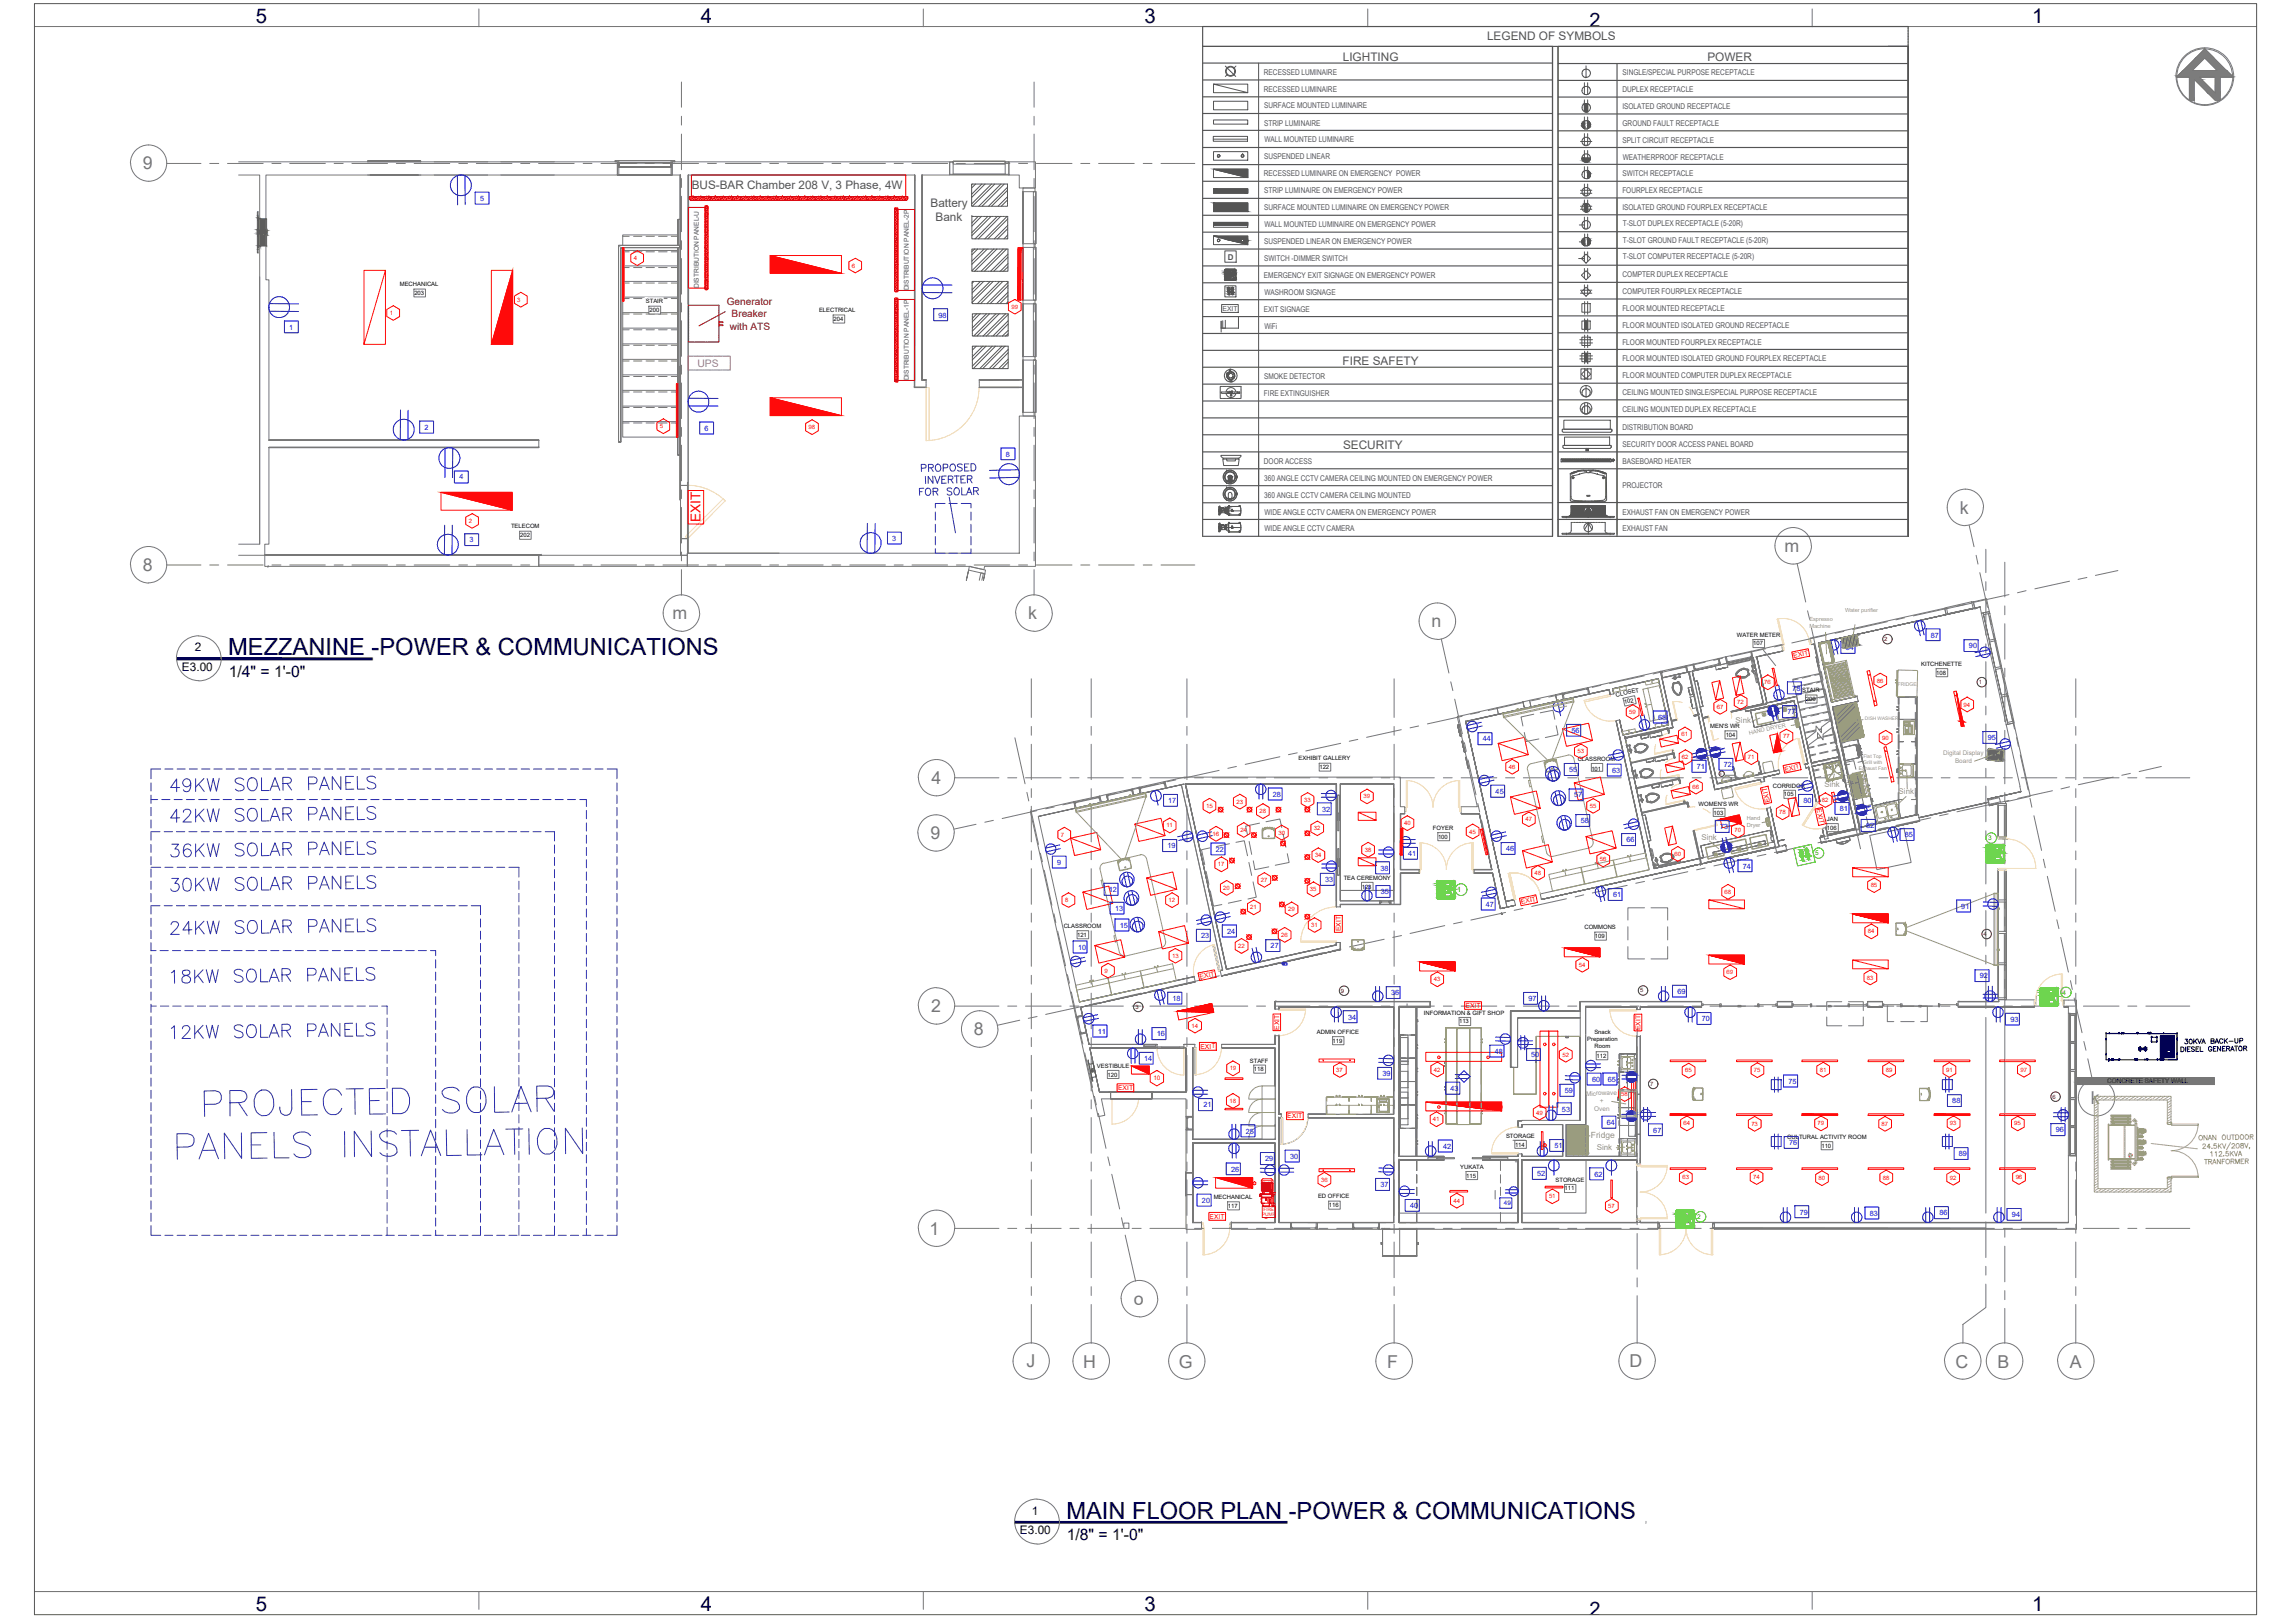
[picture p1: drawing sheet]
<svg xmlns="http://www.w3.org/2000/svg" width="420mm" height="297mm" viewBox="0 0 420 297" stroke-linecap="round" stroke-linejoin="round" font-family="sans-serif">
<defs><g id="words">
<g font-size="6.2" fill="#2c31a6">
<text x="30.3" y="146">49KW SOLAR PANELS</text>
<text x="30.3" y="151.7">42KW SOLAR PANELS</text>
<text x="30.3" y="158">36KW SOLAR PANELS</text>
<text x="30.3" y="164.4">30KW SOLAR PANELS</text>
<text x="30.3" y="172.2">24KW SOLAR PANELS</text>
<text x="30.3" y="191.2">12KW SOLAR PANELS</text>
</g>
<g font-size="4.3">
<text x="41.8" y="120">MEZZANINE -POWER &amp; COMMUNICATIONS</text>
<text x="195.2" y="278">MAIN FLOOR PLAN -POWER &amp; COMMUNICATIONS</text>
</g>
<g font-size="3.7">
<text x="46.8" y="4.1">5</text>
<text x="128.3" y="4.2">4</text>
<text x="209.5" y="4.2">3</text>
<text x="372.1" y="4.2">1</text>
<text x="46.8" y="294.8">5</text>
<text x="128.3" y="294.8">4</text>
<text x="209.5" y="294.8">3</text>
<text x="372.1" y="294.8">1</text>
</g>
<g font-size="3.6">
<text x="291" y="5">2</text>
<text x="291" y="295.7">2</text>
</g>
<g font-size="3.3" fill="#777">
<text x="26.2" y="31">9</text>
<text x="358.8" y="94.1">k</text>
<text x="326.7" y="101">m</text>
<text x="26.2" y="104.5">8</text>
<text x="123.1" y="113.4">m</text>
<text x="188.3" y="113.4">k</text>
<text x="262" y="114.8">n</text>
<text x="170.5" y="143.5">4</text>
<text x="170.3" y="153.6">9</text>
<text x="170.5" y="185.3">2</text>
<text x="178.3" y="189.5">8</text>
<text x="382.8" y="202">k</text>
<text x="170.2" y="226">1</text>
<text x="207.6" y="238.8">o</text>
<text x="187.9" y="250.3">J</text>
<text x="198.3" y="250.3">H</text>
<text x="215.8" y="250.3">G</text>
<text x="254" y="250.3">F</text>
<text x="298.3" y="250.3">D</text>
<text x="358" y="250.3">C</text>
<text x="365.7" y="250.3">B</text>
<text x="378.9" y="250.3">A</text>
</g>
<g font-size="2.9">
<text x="41.9" y="123.9">1/4&quot; = 1'-0&quot;</text>
<text x="195.3" y="281.8">1/8&quot; = 1'-0&quot;</text>
</g>
<text font-size="2.5" fill="#f00" x="128.3" y="95.6" transform="rotate(-90 128.3 95.6)">EXIT</text>
<g font-size="2.2" fill="#545454">
<text x="245.8" y="11.1">LIGHTING</text>
<text x="272.2" y="7.4">LEGEND OF SYMBOLS</text>
<text x="312.6" y="11.2">POWER</text>
<text x="170.3" y="37.9">Battery</text>
<text x="171.3" y="40.4">Bank</text>
<text x="245.8" y="66.7">FIRE SAFETY</text>
<text x="245.9" y="82.2">SECURITY</text>
</g>
<g font-size="2.2">
<text x="35.7" y="119.2">2</text>
<text x="33.3" y="122.8">E3.00</text>
<text x="186.7" y="280.8">E3.00</text>
<text x="188.9" y="277.2">1</text>
</g>
<text font-size="2.1" fill="#545454" x="126.7" y="34.7">BUS-BAR Chamber 208 V, 3 Phase, 4W</text>
<text font-size="1.9" fill="#b85ca1" x="127.7" y="67.2">UPS</text>
<g font-size="1.8" fill="#720000">
<text x="133.1" y="55.9">Generator</text>
<text x="133.9" y="58.1">Breaker</text>
<text x="133.6" y="60.3">with ATS</text>
</g>
<text font-size="1.6" fill="#9a9c7f" x="291.3" y="208.4">Fridge</text>
<g font-size="1.5" fill="#545454">
<text x="231.4" y="13.7">RECESSED LUMINAIRE</text>
<text x="231.4" y="16.8">RECESSED LUMINAIRE</text>
<text x="297" y="16.9">DUPLEX RECEPTACLE</text>
<text x="297.1" y="13.8">SINGLE/SPECIAL PURPOSE RECEPTACLE</text>
<text x="231.4" y="19.8">SURFACE MOUNTED LUMINAIRE</text>
<text x="231.4" y="23">STRIP LUMINAIRE</text>
<text x="297" y="20">ISOLATED GROUND RECEPTACLE</text>
<text x="297.1" y="23">GROUND FAULT RECEPTACLE</text>
<text x="231.4" y="29.2">SUSPENDED LINEAR</text>
<text x="231.5" y="26.1">WALL MOUNTED LUMINAIRE</text>
<text x="297.1" y="26.1">SPLIT CIRCUIT RECEPTACLE</text>
<text x="297.1" y="29.2">WEATHERPROOF RECEPTACLE</text>
<text x="231.4" y="32.2">RECESSED LUMINAIRE ON EMERGENCY POWER</text>
<text x="231.4" y="35.3">STRIP LUMINAIRE ON EMERGENCY POWER</text>
<text x="297" y="35.3">FOURPLEX RECEPTACLE</text>
<text x="297.1" y="32.2">SWITCH RECEPTACLE</text>
<text x="231.4" y="38.4">SURFACE MOUNTED LUMINAIRE ON EMERGENCY POWER</text>
<text x="231.5" y="41.5">WALL MOUNTED LUMINAIRE ON EMERGENCY POWER</text>
<text x="297" y="38.4">ISOLATED GROUND FOURPLEX RECEPTACLE</text>
<text x="297.1" y="41.3">T-SLOT DUPLEX RECEPTACLE (5-20R)</text>
<text x="224.8" y="47.5">D</text>
<text x="231.4" y="47.7">SWITCH -DIMMER SWITCH</text>
<text x="231.4" y="44.6">SUSPENDED LINEAR ON EMERGENCY POWER</text>
<text x="297.1" y="44.4">T-SLOT GROUND FAULT RECEPTACLE (5-20R)</text>
<text x="297.1" y="47.5">T-SLOT COMPUTER RECEPTACLE (5-20R)</text>
<text x="231.4" y="50.9">EMERGENCY EXIT SIGNAGE ON EMERGENCY POWER</text>
<text x="231.5" y="53.9">WASHROOM SIGNAGE</text>
<text x="297.1" y="50.8">COMPTER DUPLEX RECEPTACLE</text>
<text x="297.1" y="53.8">COMPUTER FOURPLEX RECEPTACLE</text>
<text x="231.4" y="57.1">EXIT SIGNAGE</text>
<text x="297" y="56.9">FLOOR MOUNTED RECEPTACLE</text>
<text x="297" y="60">FLOOR MOUNTED ISOLATED GROUND RECEPTACLE</text>
<text x="231.5" y="60.1">WiFi</text>
<text x="297" y="63.1">FLOOR MOUNTED FOURPLEX RECEPTACLE</text>
<text x="231.4" y="69.4">SMOKE DETECTOR</text>
<text x="297" y="66.2">FLOOR MOUNTED ISOLATED GROUND FOURPLEX RECEPTACLE</text>
<text x="297" y="69.2">FLOOR MOUNTED COMPUTER DUPLEX RECEPTACLE</text>
<text x="231.4" y="72.5">FIRE EXTINGUISHER</text>
<text x="297.1" y="72.3">CEILING MOUNTED SINGLE/SPECIAL PURPOSE RECEPTACLE</text>
<text x="297.1" y="75.4">CEILING MOUNTED DUPLEX RECEPTACLE</text>
<text x="297" y="78.7">DISTRIBUTION BOARD</text>
<text x="297.1" y="81.8">SECURITY DOOR ACCESS PANEL BOARD</text>
<text x="231.4" y="84.9">DOOR ACCESS</text>
<text x="231.4" y="88">360 ANGLE CCTV CAMERA CEILING MOUNTED ON EMERGENCY POWER</text>
<text x="297" y="84.9">BASEBOARD HEATER</text>
<text x="297" y="89.3">PROJECTOR</text>
<text x="231.4" y="91.1">360 ANGLE CCTV CAMERA CEILING MOUNTED</text>
<text x="231.5" y="94.2">WIDE ANGLE CCTV CAMERA ON EMERGENCY POWER</text>
<text x="297" y="94.2">EXHAUST FAN ON EMERGENCY POWER</text>
<text x="231.5" y="97.3">WIDE ANGLE CCTV CAMERA</text>
<text x="297" y="97.3">EXHAUST FAN</text>
</g>
<g font-size="1.5" fill="#9a9c7f">
<text x="317.8" y="132.4">Sink</text>
<text x="334" y="144.1">Sink</text>
<text x="347.6" y="145.4">Sink</text>
<text x="311.5" y="153.8">Sink</text>
<text x="292.3" y="210.5" transform="rotate(1 292.3 210.5)">Sink</text>
</g>
<g font-size="1.3" fill="#00f">
<text x="87.9" y="36.8">5</text>
<text x="171.8" y="58.1">98</text>
<text x="53" y="60.3">1</text>
<text x="77.7" y="78.7">2</text>
<text x="129" y="78.9">6</text>
<text x="184.1" y="83.6">8</text>
<text x="84.1" y="87.7">4</text>
<text x="85.9" y="99.3">3</text>
<text x="163.4" y="99">3</text>
<text x="337.9" y="119">84</text>
<text x="353.5" y="116.7">87</text>
<text x="360.5" y="118.6">90</text>
<text x="303.6" y="131.7">68</text>
<text x="327.2" y="130.8">77</text>
<text x="328.1" y="126.4">78</text>
<text x="271.5" y="135.7">44</text>
<text x="287.7" y="134.1">56</text>
<text x="363.9" y="135.5">95</text>
<text x="287.3" y="141.3">55</text>
<text x="295.1" y="141.5">63</text>
<text x="310.6" y="140.7">71</text>
<text x="315.6" y="140.4">72</text>
<text x="213.9" y="147">17</text>
<text x="233" y="145.8">28</text>
<text x="242.1" y="148.5">32</text>
<text x="273.8" y="145.3">45</text>
<text x="288.2" y="146">57</text>
<text x="330.2" y="147">80</text>
<text x="336.8" y="148.4">81</text>
<text x="213.7" y="155.3">19</text>
<text x="222.6" y="155.9">22</text>
<text x="275.7" y="155.8">46</text>
<text x="289.4" y="150.7">58</text>
<text x="297.8" y="154.2">66</text>
<text x="314.9" y="151.8">73</text>
<text x="341.6" y="151.6">82</text>
<text x="348.7" y="153.2">85</text>
<text x="193.5" y="158.3">9</text>
<text x="242.6" y="161.4">33</text>
<text x="252.7" y="159.3">38</text>
<text x="257.8" y="156.7">41</text>
<text x="319.1" y="159">74</text>
<text x="203" y="163.3">12</text>
<text x="204.1" y="166.7">13</text>
<text x="252.8" y="163.6">35</text>
<text x="272" y="166">47</text>
<text x="295.3" y="164.2">61</text>
<text x="359.1" y="166.3">91</text>
<text x="197.4" y="173.8">10</text>
<text x="205" y="169.8">15</text>
<text x="219.9" y="171.7">23</text>
<text x="224.7" y="170.9">24</text>
<text x="232.6" y="173.6">27</text>
<text x="362.5" y="179.1">92</text>
<text x="214.7" y="183.2">18</text>
<text x="254.7" y="182.2">36</text>
<text x="279.8" y="183.2">97</text>
<text x="307.1" y="181.9">69</text>
<text x="201" y="189.2">11</text>
<text x="211.8" y="189.7">16</text>
<text x="246.8" y="186.6">34</text>
<text x="311.6" y="186.9">70</text>
<text x="368" y="187">93</text>
<text x="209.5" y="194.2">14</text>
<text x="253.1" y="196.9">39</text>
<text x="273.6" y="192.9">48</text>
<text x="280.3" y="193.5">50</text>
<text x="291.5" y="198">60</text>
<text x="294.3" y="198">65</text>
<text x="220.3" y="202.7">21</text>
<text x="265.6" y="199.7">43</text>
<text x="286" y="203.4">53</text>
<text x="286.5" y="200.1">59</text>
<text x="327.4" y="198.4">75</text>
<text x="357.4" y="202">88</text>
<text x="228.1" y="207.5">25</text>
<text x="294.2" y="205.9">64</text>
<text x="302.7" y="207.3">67</text>
<text x="327.5" y="209.6">76</text>
<text x="376.3" y="207.2">96</text>
<text x="225.4" y="214.4">26</text>
<text x="231.6" y="212.5">29</text>
<text x="236.2" y="212.1">30</text>
<text x="264.2" y="210.3">42</text>
<text x="281.4" y="215.3">52</text>
<text x="284.6" y="210.1">51</text>
<text x="291.9" y="215.3">62</text>
<text x="358.6" y="211.6">89</text>
<text x="220" y="220.2">20</text>
<text x="252.7" y="217.3">37</text>
<text x="258.1" y="221.1">40</text>
<text x="329.5" y="222.3">79</text>
<text x="342.3" y="222.5">83</text>
<text x="355" y="222.4">86</text>
<text x="368.3" y="222.7">94</text>
</g>
<text font-size="1.3" fill="#545454" x="223.8" y="56.9">EXIT</text>
<g font-size="1.3" fill="#f00">
<text x="328.4" y="120.4" transform="rotate(-12 328.4 120.4)">EXIT</text>
<text x="326.8" y="141.2" transform="rotate(-12 326.8 141.2)">EXIT</text>
<text x="324.1" y="146.8" transform="rotate(-103 324.1 146.8)">EXIT</text>
<text x="332.6" y="148.2" transform="rotate(77 332.6 148.2)">EXIT</text>
<text x="278.6" y="165.5" transform="rotate(-11 278.6 165.5)">EXIT</text>
<text x="245.4" y="170.5" transform="rotate(-90 245.4 170.5)">EXIT</text>
<text x="219.7" y="179.2" transform="rotate(-11 219.7 179.2)">EXIT</text>
<text x="268.3" y="184.4">EXIT</text>
<text x="219.8" y="191.9" transform="rotate(-1 219.8 191.9)">EXIT</text>
<text x="234.2" y="188.5" transform="rotate(-90 234.2 188.5)">EXIT</text>
<text x="300.3" y="188.5" transform="rotate(-90 300.3 188.5)">EXIT</text>
<text x="204.7" y="199.5">EXIT</text>
<text x="235.7" y="204.6">EXIT</text>
<text x="221.4" y="223" transform="rotate(-1 221.4 223)">EXIT</text>
</g>
<text font-size="1.3" fill="#37dd00" x="266.8" y="163.3">1</text>
<g font-size="1.2" fill="#545454">
<text x="127.9" y="52.7" transform="rotate(-90 127.9 52.7)">DISTRIBUTION PANEL-U</text>
<text x="166.4" y="53.2" transform="rotate(-90 166.4 53.2)">DISTRIBUTION PANEL-2P</text>
<text x="166.4" y="69.6" transform="rotate(-90 166.4 69.6)">DISTRIBUTION PANEL-1P</text>
</g>
<g font-size="1.2" fill="#9a9c7f">
<text x="355.8" y="138.2">Digital Display</text>
<text x="357.9" y="139.6">Board</text>
<text x="290.4" y="200.5" transform="rotate(-1 290.4 200.5)">Microwave</text>
<text x="291.8" y="203.4" transform="rotate(-1 291.8 203.4)">Oven</text>
<text x="292.9" y="201.9">+</text>
</g>
<g font-size="1.2" fill="#37dd00">
<text x="364" y="153.8">3</text>
<text x="332.3" y="156.5">5</text>
<text x="377.6" y="182">4</text>
<text x="310.7" y="223.1">2</text>
</g>
<text font-size="1.2" x="385.8" y="198.3">CONCRETE SAFETY WALL</text>
<g font-size="1.1" fill="#f00">
<text x="116" y="47.6">4</text>
<text x="156" y="49">6</text>
<text x="71.4" y="57.6">1</text>
<text x="94.7" y="55.2">3</text>
<text x="185.2" y="56.5">99</text>
<text x="120.8" y="78.4">5</text>
<text x="148" y="78.5">98</text>
<text x="85.8" y="95.7">2</text>
<text x="323" y="125.2">76</text>
<text x="343.6" y="124.9">86</text>
<text x="298.3" y="130.7">59</text>
<text x="314.3" y="129.7">67</text>
<text x="318.1" y="128.8">72</text>
<text x="359.5" y="129.3">94</text>
<text x="288.8" y="137.9">53</text>
<text x="307.8" y="134.8">61</text>
<text x="326.4" y="135.2">77</text>
<text x="344.6" y="135.4">90</text>
<text x="276.2" y="140.7">46</text>
<text x="307.9" y="138.9">62</text>
<text x="320" y="139">71</text>
<text x="220.8" y="147.9">15</text>
<text x="226.4" y="147.1">23</text>
<text x="230.6" y="148.8">28</text>
<text x="238.8" y="146.8">33</text>
<text x="249.6" y="146.1">39</text>
<text x="291" y="147.9">55</text>
<text x="309.8" y="144.3">66</text>
<text x="325.7" y="149">78</text>
<text x="333.5" y="146.8">82</text>
<text x="194.2" y="153.1">7</text>
<text x="213.5" y="151.4">11</text>
<text x="222" y="153">16</text>
<text x="227.1" y="152.3">24</text>
<text x="234.1" y="152.8">30</text>
<text x="240.5" y="152">32</text>
<text x="249.9" y="155.9">38</text>
<text x="257" y="151">40</text>
<text x="269" y="152.6">45</text>
<text x="279.3" y="150.3">47</text>
<text x="317.5" y="152.3">70</text>
<text x="223" y="158.5">17</text>
<text x="230.8" y="161.4">27</text>
<text x="240.7" y="156.9">34</text>
<text x="280.9" y="160.1">48</text>
<text x="292.9" y="157.6">56</text>
<text x="306.6" y="156.7">60</text>
<text x="195" y="165.1">8</text>
<text x="214" y="165.1">12</text>
<text x="223.9" y="162.9">20</text>
<text x="228.9" y="166.4">21</text>
<text x="235.8" y="166.8">29</text>
<text x="239.8" y="163.1">35</text>
<text x="315.7" y="163.6">68</text>
<text x="342.5" y="162.4">85</text>
<text x="226.7" y="173.5">22</text>
<text x="234.6" y="171.5">26</text>
<text x="240.1" y="169.7">31</text>
<text x="342" y="170.8">84</text>
<text x="202.2" y="178">9</text>
<text x="214.6" y="175.3">13</text>
<text x="262.5" y="179.6">43</text>
<text x="289.1" y="176.9">54</text>
<text x="316.1" y="178.3">69</text>
<text x="341.8" y="179.3">83</text>
<text x="218.1" y="188.1">14</text>
<text x="211.2" y="197.7">10</text>
<text x="225.1" y="195.9">19</text>
<text x="244.6" y="196.2">37</text>
<text x="262.5" y="196.1">42</text>
<text x="286" y="193.4">52</text>
<text x="308.5" y="196.3">65</text>
<text x="321.1" y="196.2">75</text>
<text x="333.2" y="196.2">81</text>
<text x="345.2" y="196.2">89</text>
<text x="356.3" y="196.2">91</text>
<text x="369.9" y="196.2">97</text>
<text x="225.1" y="201.9">18</text>
<text x="281.2" y="204">49</text>
<text x="296.8" y="200.6">58</text>
<text x="262.3" y="205.2">41</text>
<text x="308.2" y="206">64</text>
<text x="320.6" y="206">73</text>
<text x="332.7" y="206">79</text>
<text x="344.5" y="206">87</text>
<text x="357" y="206">93</text>
<text x="368.8" y="206">95</text>
<text x="308" y="215.8">63</text>
<text x="321" y="215.8">74</text>
<text x="333" y="216">80</text>
<text x="344.7" y="215.9">88</text>
<text x="357" y="215.9">92</text>
<text x="369" y="215.8">96</text>
<text x="241.9" y="216.3">36</text>
<text x="266.1" y="220.1">44</text>
<text x="283.6" y="219.3">51</text>
<text x="294.4" y="221.1">57</text>
</g>
<g font-size="1.1">
<text x="73.2" y="52.4">MECHANICAL</text>
<text x="75.9" y="54">203</text>
<text x="118.2" y="55.5">STAIR</text>
<text x="118.9" y="57.1">200</text>
<text x="149.9" y="57.1">ELECTRICAL</text>
<text x="152.6" y="58.7">204</text>
<text x="93.6" y="96.7">TELECOM</text>
<text x="95.2" y="98.3">202</text>
<text x="318" y="116.5">WATER METER</text>
<text x="321" y="118.1">107</text>
<text x="351.7" y="121.9">KITCHENETTE</text>
<text x="354.5" y="123.5">108</text>
<text x="295.9" y="127.5" transform="rotate(-12 295.9 127.5)">CLOSET</text>
<text x="297.4" y="128.8" transform="rotate(-12 297.4 128.8)">102</text>
<text x="329.9" y="126.7">STAIR</text>
<text x="330.6" y="128.3">200</text>
<text x="313.1" y="133.3">MEN'S WR</text>
<text x="315.9" y="134.9">104</text>
<text x="237.7" y="139.2">EXHIBIT GALLERY</text>
<text x="241.6" y="140.8">122</text>
<text x="288.8" y="139.2">CLASSROOM</text>
<text x="291.3" y="141">101</text>
<text x="311" y="147.4">WOMEN'S WR</text>
<text x="313.7" y="149.1">103</text>
<text x="324.6" y="144.1">CORRIDOR</text>
<text x="326.6" y="145.7">105</text>
<text x="262.3" y="151.9">FOYER</text>
<text x="263.3" y="153.5">100</text>
<text x="334.5" y="150.2">JAN</text>
<text x="334.5" y="151.9">106</text>
<text x="246" y="161">TEA CEREMONY</text>
<text x="249.3" y="162.6">123</text>
<text x="194.7" y="169.8">CLASSROOM</text>
<text x="197.2" y="171.4">121</text>
<text x="290.1" y="170.1">COMMONS</text>
<text x="292" y="171.7">109</text>
<text x="260.7" y="185.7">INFORMATION &amp; GIFT SHOP</text>
<text x="241.1" y="189.2">ADMIN OFFICE</text>
<text x="244" y="190.9">119</text>
<text x="267.1" y="187.3">113</text>
<text x="290.6" y="190.5">Preparation</text>
<text x="291.9" y="189.2">Snack</text>
<text x="291.9" y="191.8">Room</text>
<text x="200.8" y="195.4">VESTIBULE</text>
<text x="202.8" y="197">120</text>
<text x="228.8" y="194.5">STAFF</text>
<text x="229.6" y="196.1">118</text>
<text x="292.3" y="193.6">112</text>
<text x="275.7" y="208.2">STORAGE</text>
<text x="277.4" y="209.8">114</text>
<text x="327.2" y="208.4">CULTURAL ACTIVITY ROOM</text>
<text x="267.3" y="213.9">YUKATA</text>
<text x="268.4" y="215.5">115</text>
<text x="333.5" y="210">110</text>
<text x="222.2" y="219.4">MECHANICAL</text>
<text x="224.8" y="221.1">117</text>
<text x="241.3" y="219.3">ED OFFICE</text>
<text x="243.3" y="221">116</text>
<text x="284.8" y="216.3">STORAGE</text>
<text x="286.4" y="217.9">111</text>
</g>
<g font-size="1.1" fill="#581317">
<text x="345" y="117.3">2</text>
<text x="362.2" y="125.2">1</text>
<text x="363.1" y="171.3">4</text>
<text x="207.9" y="184.6">3</text>
<text x="245.5" y="181.7">9</text>
<text x="300.3" y="181.6">5</text>
<text x="302.1" y="198.7">7</text>
<text x="375.8" y="201.1">6</text>
</g>
<text font-size="1.1" fill="#00f" x="275.3" y="220.6">49</text>
<g font-size="1" fill="#9a9c7f">
<text x="331.3" y="113.7">Espresso</text>
<text x="337.8" y="112">Water purifier</text>
<text x="331.3" y="115">Machine</text>
<text x="320.3" y="134.5" transform="rotate(-12 320.3 134.5)">HAND DRYER</text>
<text x="319.8" y="150.1">Hand</text>
<text x="319.8" y="151.3">Dryer</text>
</g>
<g font-size=".9" fill="#9a9c7f">
<text x="347.4" y="125.6" transform="rotate(-2 347.4 125.6)">FRIDGE</text>
<text x="341.4" y="131.8">DISH WASHER</text>
<text x="340.3" y="140.9">Exhaust Fan</text>
<text x="341.1" y="139.8">Grill with</text>
<text x="341.2" y="138.7">Flat Top</text>
</g>
<g font-size=".9" fill="#dd0037">
<text x="231.3" y="221.6">FIRE</text>
<text x="231.1" y="222.6">PUMP</text>
</g>
<text font-size=".6" fill="#581317" x="314.9" y="141.8">8</text>
<text font-size=".2" fill="#00f" x="235.3" y="176.5">31</text>
<g font-size=".2" fill="#f00">
<text x="282.7" y="209.7">50</text>
<text x="229.5" y="216.6">25</text>
</g>
</g></defs>
<!-- layer: PDF_Solid Fills -->
<g fill="#7f7f7f" stroke="#7f7f7f" stroke-width=".18">
<path d="M406 12.9h1.6z"/>
<path d="M398.6 14h.1z"/>
<path d="M398.6 14h10.1z"/>
<path d="M403.6 9l1.7 1.6zM403.6 9l1.7 1.6h-3.3z"/>
<path d="M403.6 10.6l4 2.3-2.3-2.3zM403.6 10.6l4 2.3h-1.7z"/>
<path d="M402 10.6l-.7 2.3 2.3-2.3zM402 10.6l-.7 2.3h-1.6z"/>
<path d="M405.9 12.9h1.7zM405.9 12.9h1.7zM406 12.9h1.6z"/>
<path d="M399.7 12.9h1.6zM399.6 12.9h1.6z"/>
<path d="M406.1 12.9l1.6 .1zM406.1 12.9l1.6 .1z"/>
<path d="M399.6 12.9h1.6zM399.6 12.9l1.6 .1z"/>
<path d="M406.1 13h1.6zM406.1 13h1.6z"/>
<path d="M399.6 13h1.5zM399.6 13h1.6z"/>
<path d="M406.2 13h1.5zM406.2 13h1.5z"/>
<path d="M399.6 13h1.5zM399.6 13h1.5z"/>
<path d="M406.2 13h1.6zM406.2 13h1.6z"/>
<path d="M399.5 13h1.5zM399.5 13h1.6z"/>
<path d="M406.3 13l1.5 .1zM406.3 13l1.5 .1z"/>
<path d="M399.5 13h1.5zM399.5 13l1.4 .1z"/>
<path d="M406.4 13.1h1.4zM406.4 13.1h1.4z"/>
<path d="M399.5 13.1h1.4zM399.5 13.1h1.4z"/>
<path d="M406.4 13.1l1.4 .1zM406.4 13.1l1.4 .1z"/>
<path d="M399.5 13.1h1.4zM399.5 13.1l1.3 .1z"/>
<path d="M406.5 13.2h1.3zM406.5 13.2h1.3z"/>
<path d="M399.5 13.2h1.3zM399.4 13.2h1.3z"/>
<path d="M406.5 13.2h1.4zM406.5 13.2h1.4z"/>
<path d="M399.4 13.2h1.3zM399.4 13.2h1.3z"/>
<path d="M406.6 13.2h1.3zM406.6 13.2h1.3z"/>
<path d="M399.4 13.2h1.3zM399.4 13.2h1.2z"/>
<path d="M406.7 13.2h1.2zM406.7 13.2h1.2z"/>
<path d="M399.4 13.2h1.2zM399.4 13.2h1.2z"/>
<path d="M406.7 13.2l1.3 .1zM406.7 13.2l1.3 .1z"/>
<path d="M399.4 13.2h1.2zM399.3 13.3h1.2z"/>
<path d="M406.8 13.3h1.2zM406.8 13.3h1.2z"/>
<path d="M399.3 13.3h1.2zM399.3 13.3h1.1z"/>
<path d="M406.9 13.3h1.1zM406.9 13.3h1.1z"/>
<path d="M399.3 13.3h1.1zM399.3 13.3h1.1z"/>
<path d="M406.9 13.3h1.1zM406.9 13.3h1.1z"/>
<path d="M399.3 13.3h1.1zM399.2 13.3h1.1z"/>
<path d="M407 13.3l1.1 .1zM407 13.3l1.1 .1z"/>
<path d="M399.2 13.3h1.1zM399.2 13.3l1.1 .1z"/>
<path d="M407 13.4h1.1zM407 13.4h1.1z"/>
<path d="M399.2 13.4h1zM399.2 13.4h1.1z"/>
<path d="M407.1 13.4h1zM407.1 13.4h1z"/>
<path d="M399.2 13.4h1zM399.2 13.4h.9z"/>
<path d="M407.2 13.4h.9zM407.2 13.4h.9z"/>
<path d="M399.2 13.4h.9zM399.2 13.4h.9z"/>
<path d="M407.2 13.4h.9zM407.2 13.4h.9z"/>
<path d="M399.1 13.4h.9zM399.1 13.4h1z"/>
<path d="M407.3 13.4l.9 .1zM407.3 13.4l.9 .1z"/>
<path d="M399.1 13.4h.9zM399.1 13.4l.8 .1z"/>
<path d="M407.3 13.5h.9zM407.3 13.5h.9z"/>
<path d="M399.1 13.5h.8zM399.1 13.5h.8z"/>
<path d="M407.4 13.5h.8zM407.4 13.5h.8z"/>
<path d="M399.1 13.5h.8zM399.1 13.5h.7z"/>
<path d="M407.5 13.5h.7zM407.5 13.5h.7z"/>
<path d="M399 13.5h.8zM399 13.5h.8z"/>
<path d="M407.5 13.5l.8 .1zM407.5 13.5l.8 .1z"/>
<path d="M399 13.5h.8zM399 13.6h.7z"/>
<path d="M407.5 13.6h.8zM407.5 13.6h.8z"/>
<path d="M399 13.6h.7zM399 13.6h.6z"/>
<path d="M407.6 13.6h.7zM407.6 13.6h.7z"/>
<path d="M398.9 13.6h.7zM398.9 13.6h.7z"/>
<path d="M407.7 13.6l.6 .1zM407.7 13.6l.6 .1z"/>
<path d="M398.9 13.6h.7zM398.9 13.6l.6 .1z"/>
<path d="M407.8 13.7h.5zM407.8 13.7h.5z"/>
<path d="M398.9 13.7h.6zM398.9 13.7h.6z"/>
<path d="M407.8 13.7h.6zM407.8 13.7h.6z"/>
<path d="M398.9 13.7h.6zM398.9 13.7h.5z"/>
<path d="M407.9 13.7h.5zM407.9 13.7h.5z"/>
<path d="M398.9 13.7h.5zM398.9 13.7h.5z"/>
<path d="M407.9 13.7h.5zM407.9 13.7h.5z"/>
<path d="M398.9 13.7h.5zM398.9 13.7h.4z"/>
<path d="M408 13.7l.5 .1zM408 13.7l.5 .1z"/>
<path d="M398.8 13.7h.5zM398.8 13.7l.4 .1z"/>
<path d="M408.1 13.8h.4zM408.1 13.8h.4z"/>
<path d="M398.8 13.8h.4zM398.8 13.8h.4z"/>
<path d="M408.1 13.8h.4zM408.1 13.8h.4z"/>
<path d="M398.8 13.8h.4zM398.8 13.8h.3z"/>
<path d="M408.2 13.8h.4zM408.2 13.8h.4z"/>
<path d="M398.7 13.8h.3zM398.7 13.8h.4z"/>
<path d="M408.2 13.8l.4 .1zM408.2 13.8l.4 .1z"/>
<path d="M398.7 13.8h.3zM398.7 13.9h.3z"/>
<path d="M408.3 13.9h.3zM408.3 13.9h.3z"/>
<path d="M398.7 13.9h.3zM398.7 13.9h.2z"/>
<path d="M408.4 13.9l.2 .1zM408.4 13.9l.2 .1z"/>
<path d="M398.7 13.9h.2zM398.7 13.9l.1 .1z"/>
<path d="M408.4 14h.2zM408.4 14h.2z"/>
<path d="M398.7 14h.1zM398.6 14h.2z"/>
<path d="M408.5 14h.2zM408.5 14h.2z"/>
<path d="M398.6 14h.2zM398.6 14h.1z"/>
<path d="M408.6 14h.1zM408.6 14h.1z"/>
<path d="M398.6 14h.1zM398.6 14h.1z"/>
<path d="M408.6 14h.1zM408.6 14h.1z"/>
<path d="M401.3 12.9h4.8zM401.2 12.9h4.9z"/>
<path d="M401.2 12.9l4.9 .1zM401.2 13h4.9z"/>
<path d="M401.2 13h5zM401.1 13h5.1z"/>
<path d="M401.1 13h5.1zM401.1 13h5.1z"/>
<path d="M401.1 13h5.2zM401 13h5.3z"/>
<path d="M401 13l5.4 .1zM400.9 13.1h5.5z"/>
<path d="M400.9 13.1h5.5zM400.9 13.1h5.5z"/>
<path d="M400.9 13.1l5.6 .1zM400.8 13.2h5.7z"/>
<path d="M400.8 13.2h5.7zM400.7 13.2h5.8z"/>
<path d="M400.7 13.2h5.9zM400.7 13.2h5.9z"/>
<path d="M400.7 13.2h6zM400.6 13.2h6.1z"/>
<path d="M400.6 13.2h6.1zM400.6 13.2h6.1z"/>
<path d="M400.6 13.2l6.2 .1zM400.5 13.3h6.3z"/>
<path d="M400.5 13.3h6.4zM400.4 13.3h6.5z"/>
<path d="M400.4 13.3h6.5zM400.4 13.3h6.5z"/>
<path d="M400.4 13.3h6.6zM400.3 13.3h6.7z"/>
<path d="M400.3 13.3l6.7 .1zM400.3 13.4h6.7z"/>
<path d="M400.3 13.4h6.8zM400.2 13.4h6.9z"/>
<path d="M400.2 13.4h7zM400.1 13.4h7.1z"/>
<path d="M400.1 13.4h7.1zM400.1 13.4h7.1z"/>
<path d="M400.1 13.4h7.2zM400 13.4h7.3z"/>
<path d="M400 13.4l7.3 .1zM399.9 13.5h7.4z"/>
<path d="M399.9 13.5h7.5zM399.9 13.5h7.5z"/>
<path d="M399.9 13.5h7.6zM399.9 13.5h7.6z"/>
<path d="M399.8 13.5h7.7zM399.8 13.5h7.7z"/>
<path d="M399.8 13.5l7.7 .1zM399.7 13.6h7.8z"/>
<path d="M399.7 13.6h7.9zM399.6 13.6h8z"/>
<path d="M399.6 13.6h8.1zM399.6 13.6h8.1z"/>
<path d="M399.6 13.6l8.2 .1zM399.6 13.6l8.2 .1z"/>
<path d="M399.5 13.7h8.3zM399.5 13.7h8.3z"/>
<path d="M399.5 13.7h8.4zM399.5 13.7h8.4z"/>
<path d="M399.4 13.7h8.5zM399.4 13.7h8.5z"/>
<path d="M399.4 13.7h8.6zM399.3 13.7h8.7z"/>
<path d="M399.3 13.7l8.8 .1zM399.2 13.8h8.9z"/>
<path d="M399.2 13.8h8.9zM399.2 13.8h8.9z"/>
<path d="M399.2 13.8h9zM399.1 13.8h9.1z"/>
<path d="M399.1 13.8h9.1zM399 13.8h9.2z"/>
<path d="M399 13.8l9.3 .1zM399 13.9h9.3z"/>
<path d="M399 13.9h9.4zM398.9 13.9h9.5z"/>
<path d="M398.9 13.9l9.5 .1zM398.8 14h9.6z"/>
<path d="M398.8 14h9.7zM398.8 14h9.7z"/>
<path d="M398.8 14h9.8zM398.8 14h9.8z"/>
<path d="M398.7 14h9.9zM398.7 14h9.9z"/>
<path d="M398.7 14h10zM398.6 14h10.1z"/>
<path d="M398.6 14h10.1zM398.6 14h10.1zM398.5 14h10.2z"/>
<path d="M398.5 14l10.3 .1zM398.5 14l10.3 .1zM398.5 14.1h10.3zM398.5 14.1h10.3z"/>
<path d="M398.5 14.1h10.3zM398.5 14.1h10.3z"/>
<path d="M400.9 14.1l2.2 .4-.5-.4zM400.9 14.1l2.2 .4h-2.2z"/>
<path d="M405.6 14.1l.8 2.9v-2.9zM405.6 14.1l.8 2.9h-.9z"/>
<path d="M401.7 14.5l3.8 2.5-2.4-2.5zM401.7 14.5l3.8 2.5h-1.3z"/>
<path d="M405.5 17h.9zM405.5 17h.9z"/>
<path d="M404.2 17h1.3zM404.2 17h1.3z"/>
<path d="M404.2 17l2.2 1.4v-1.4zM404.2 17l2.2 1.4h-.8z"/>
<path d="M400.9 14.5l.8 3.9v-3.9zM400.9 14.5l.8 3.9h-.8z"/>
</g>
<!-- layer: Blocks -->
<g fill="#9a9c7f" stroke="#9a9c7f" stroke-width=".18">
<path d="M339.4 128.7h.2z"/>
<path d="M339.3 128.7h.3z"/>
<path d="M338.9 128.8h.8z"/>
<path d="M338.7 128.8h1z"/>
<path d="M338.1 129h1.6z"/>
<path d="M337.9 129h1.8z"/>
<path d="M337.2 129.2h2.6z"/>
<path d="M336.8 129.3h3z"/>
<path d="M336.6 129.3h3.2z"/>
<path d="M336.3 129.4h3.5z"/>
<path d="M336.1 129.4h3.7z"/>
<path d="M335.9 129.5h3.9z"/>
<path d="M338.6 142.7l.7-.1v.1z"/>
<path d="M338.8 143.2l.6-.2v.2z"/>
<path d="M338.7 143l.1 .2z"/>
<path d="M338.7 143h.7l-.6 .2z"/>
<path d="M338.6 143.2h.1z"/>
<path d="M338.6 143.2h.2z"/>
<path d="M338.8 143.2h.6l.1 .2z"/>
<path d="M338.6 143.4l.2 .1z"/>
<path d="M338.8 143.5h.7l.4 1.6z"/>
<path d="M338.7 143.5h.1l.4 1.8z"/>
<path d="M338.5 141.9l1.4-.3 .1 .3z"/>
<path d="M338.4 142l.1-.1z"/>
<path d="M338.6 142.6h.7l-.7 .1z"/>
<path d="M338.5 142.7h.1z"/>
<path d="M339.2 145.3l.7-.2 .5 .2z"/>
<path d="M339 145.3h.2z"/>
<path d="M340.3 143.4h.7l.4 2z"/>
<path d="M340.8 145.4l.7 .2z"/>
<path d="M339.3 145.6h1.5v.1z"/>
<path d="M339.2 145.7h.1l.1 .4z"/>
<path d="M339.6 128.6v.1zM339.4 128.7h.2zM339.3 128.7h.3z"/>
<path d="M339.3 128.7h.3zM339.3 128.7h.3zM339.1 128.7h.5z"/>
<path d="M339.1 128.7l.6 .1zM339 128.8h.7z"/>
<path d="M339 128.8h.7zM338.9 128.8h.8zM338.8 128.8h.9z"/>
<path d="M338.8 128.8h.9zM338.7 128.8h1zM338.6 128.8h1.1z"/>
<path d="M338.6 128.8l1.1 .1zM338.5 128.9h1.2z"/>
<path d="M338.5 128.9h1.2zM338.3 128.9h1.4z"/>
<path d="M338.3 128.9h1.4zM338.2 128.9h1.5z"/>
<path d="M338.2 128.9l1.5 .1zM338.1 129h1.6zM338 129h1.7z"/>
<path d="M338 129h1.7zM337.9 129h1.8zM337.8 129h1.9z"/>
<path d="M337.8 129l1.9 .1zM337.6 129.1h2.1z"/>
<path d="M337.6 129.1h2.1zM337.5 129.1h2.2z"/>
<path d="M337.5 129.1h2.2zM337.4 129.1h2.3z"/>
<path d="M337.4 129.1h2.4zM337.3 129.1h2.5z"/>
<path d="M337.3 129.1l2.5 .1zM337.2 129.2h2.6zM337.1 129.2h2.7z"/>
<path d="M337.1 129.2h2.7zM336.9 129.2h2.9z"/>
<path d="M336.9 129.2l2.9 .1zM336.8 129.3h3zM336.8 129.3h3z"/>
<path d="M336.8 129.3h3zM336.6 129.3h3.2zM336.6 129.3h3.2z"/>
<path d="M336.6 129.3l3.2 .1zM336.5 129.4h3.3z"/>
<path d="M336.5 129.4h3.3zM336.3 129.4h3.5zM336.2 129.4h3.6z"/>
<path d="M336.2 129.4h3.6zM336.1 129.4h3.7zM336 129.4h3.8z"/>
<path d="M336 129.4l3.8 .1zM335.9 129.5h3.9zM335.8 129.5h4z"/>
<path d="M335.8 129.5h4zM335.8 129.5h4z"/>
<path d="M335.8 129.5l4.1 .1zM335.8 129.5l4.1 .1z"/>
<path d="M335.8 129.6h4.1zM335.8 129.6h4.1z"/>
<path d="M335.8 129.6l4.1 .1zM335.8 129.6l4.1 .1z"/>
<path d="M335.8 129.7l4.1 .1zM335.8 129.7l4.1 .1z"/>
<path d="M335.9 129.8h4zM335.9 129.8h4z"/>
<path d="M335.9 129.8l4 .1zM335.9 129.8l4 .1z"/>
<path d="M335.9 129.9l4 .1zM335.9 129.9l4 .1z"/>
<path d="M335.9 130h4zM335.9 130h4z"/>
<path d="M335.9 130l4 .1zM335.9 130l4 .1z"/>
<path d="M335.9 130.1l4.1 .1zM335.9 130.1l4.1 .1z"/>
<path d="M336 130.2h4zM336 130.2h4z"/>
<path d="M336 130.2l4 .1zM336 130.2l4 .1z"/>
<path d="M336 130.3h4zM336 130.3h4z"/>
<path d="M336 130.3l4 .1zM336 130.3l4 .1z"/>
<path d="M336 130.4h4zM336 130.4h4z"/>
<path d="M336 130.4l4 .1zM336 130.4l4 .1zM336 130.5h4zM336 130.5h4z"/>
<path d="M336 130.5l4.1 .1zM336 130.5l4.1 .1z"/>
<path d="M336 130.6h4.1zM336 130.6h4.1z"/>
<path d="M336 130.6l4.1 .1zM336 130.6l4.1 .1z"/>
<path d="M336 130.7h4.1zM336 130.7h4.1z"/>
<path d="M336 130.7l4.1 .1zM336 130.7l4.1 .1z"/>
<path d="M336.1 130.8h4zM336.1 130.8h4z"/>
<path d="M336.1 130.8l4 .1zM336.1 130.8l4 .1z"/>
<path d="M336.1 130.9h4zM336.1 130.9h4z"/>
<path d="M336.1 130.9l4 .1zM336.1 130.9l4 .1z"/>
<path d="M336.1 131h4zM336.1 131h4z"/>
<path d="M336.1 131l4 .1zM336.1 131l4 .1z"/>
<path d="M336.2 131.1h3.9zM336.2 131.1h3.9z"/>
<path d="M336.2 131.1l4 .1zM336.2 131.1l4 .1zM336.2 131.2h4zM336.2 131.2h4z"/>
<path d="M336.2 131.2l4 .1zM336.2 131.2l4 .1z"/>
<path d="M336.2 131.3h4zM336.2 131.3h4z"/>
<path d="M336.2 131.3h4zM336.2 131.3h4z"/>
<path d="M336.2 131.3l4 .1zM336.2 131.3l4 .1z"/>
<path d="M336.2 131.4l4 .1zM336.2 131.4l4 .1z"/>
<path d="M336.3 131.5h3.9zM336.3 131.5h3.9z"/>
<path d="M336.3 131.5l4 .1zM336.3 131.5l4 .1zM336.3 131.6h4zM336.3 131.6h4z"/>
<path d="M336.3 131.6l4 .1v-.1zM336.3 131.6l4 .1h-4z"/>
<path d="M336.3 131.7h4zM336.3 131.7h4z"/>
<path d="M336.3 131.7l4 .1zM336.3 131.7l4 .1z"/>
<path d="M336.3 131.8h4zM336.3 131.8h4z"/>
<path d="M336.3 131.8l4.1 .1zM336.3 131.8l4.1 .1z"/>
<path d="M336.3 131.9h4.1zM336.3 131.9h4.1z"/>
<path d="M336.3 131.9h4.1zM336.3 131.9h4.1z"/>
<path d="M336.3 131.9l4.1 .1zM336.3 131.9l4.1 .1z"/>
<path d="M336.3 132l4.1 .1zM336.3 132l4.1 .1z"/>
<path d="M336.4 132.1h4zM336.4 132.1h4z"/>
<path d="M336.4 132.1l4 .1zM336.4 132.1l4 .1z"/>
<path d="M336.4 132.2h4zM336.4 132.2h4z"/>
<path d="M336.4 132.2h4zM336.4 132.2h4z"/>
<path d="M336.4 132.2l4 .1zM336.4 132.2l4 .1z"/>
<path d="M336.4 132.3h4zM336.4 132.3h4z"/>
<path d="M336.4 132.3l4 .1zM336.4 132.3l4 .1z"/>
<path d="M336.4 132.4h4.1zM336.4 132.4h4.1z"/>
<path d="M336.5 132.4l4 .1zM336.5 132.4l4 .1z"/>
<path d="M336.5 132.5h4zM336.5 132.5h4z"/>
<path d="M336.5 132.5l4 .1zM336.5 132.5l4 .1z"/>
<path d="M336.5 132.6l4 .1zM336.5 132.6l4 .1z"/>
<path d="M336.5 132.7h4zM336.5 132.7h4z"/>
<path d="M336.5 132.7h4zM336.5 132.7h4z"/>
<path d="M336.5 132.7l4 .1zM336.5 132.7l4 .1z"/>
<path d="M336.5 132.8h4.1zM336.5 132.8h4.1z"/>
<path d="M336.6 132.8l4 .1zM336.6 132.8l4 .1z"/>
<path d="M336.6 132.9h4zM336.6 132.9h4z"/>
<path d="M336.6 132.9l4 .1zM336.6 132.9l4 .1z"/>
<path d="M336.6 133h4zM336.6 133h4z"/>
<path d="M336.6 133h4zM336.6 133h4z"/>
<path d="M336.6 133l4 .1zM336.6 133l4 .1z"/>
<path d="M336.6 133.1l4 .1zM336.6 133.1l4 .1z"/>
<path d="M336.6 133.2h4.1zM336.6 133.2h4.1z"/>
<path d="M336.6 133.2l4.1 .1zM336.6 133.2l4.1 .1z"/>
<path d="M336.6 133.3h4.1zM336.6 133.3h4.1z"/>
<path d="M336.6 133.3l4.1 .1zM336.6 133.3l4.1 .1z"/>
<path d="M336.6 133.4h4.1zM336.6 133.4h4.1z"/>
<path d="M336.7 133.4l4 .1zM336.7 133.4l4 .1z"/>
<path d="M336.7 133.5h4zM336.7 133.5h4z"/>
<path d="M336.7 133.5h4zM336.7 133.5h4z"/>
<path d="M336.7 133.5l4 .1zM336.7 133.5l4 .1z"/>
<path d="M336.7 133.6l4 .1zM336.7 133.6l4 .1z"/>
<path d="M336.7 133.7h4zM336.7 133.7h4z"/>
<path d="M336.7 133.7l4 .1zM336.7 133.7l4 .1z"/>
<path d="M336.7 133.8h4.1zM336.7 133.8h4.1z"/>
<path d="M336.8 133.8h4zM336.8 133.8h4z"/>
<path d="M336.8 133.8l4 .1zM336.8 133.8l4 .1z"/>
<path d="M336.8 133.9h4zM336.8 133.9h4z"/>
<path d="M336.8 133.9l4 .1zM336.8 133.9l4 .1z"/>
<path d="M336.8 134l4 .1zM336.8 134l4 .1z"/>
<path d="M336.8 134.1h4zM336.8 134.1h4z"/>
<path d="M336.8 134.1h4zM336.8 134.1h4z"/>
<path d="M336.8 134.1l4.1 .1zM336.8 134.1l4.1 .1z"/>
<path d="M336.8 134.2l4.1 .1zM336.8 134.2l4.1 .1z"/>
<path d="M336.8 134.3h4.1zM336.8 134.3h4.1z"/>
<path d="M336.8 134.3l4.1 .1zM336.8 134.3l4.1 .1z"/>
<path d="M336.8 134.4h4.1zM336.8 134.4h4.1z"/>
<path d="M336.9 134.4h4zM336.9 134.4h4z"/>
<path d="M336.9 134.4l4 .1zM336.9 134.4l4 .1z"/>
<path d="M336.9 134.5h4zM336.9 134.5h4z"/>
<path d="M336.9 134.5l4.1 .1zM336.9 134.5l4.1 .1z"/>
<path d="M336.9 134.6h4.1zM336.9 134.6h4.1z"/>
<path d="M336.9 134.6l4.1 .1zM336.9 134.6l4.1 .1z"/>
<path d="M336.9 134.7h4.1zM336.9 134.7h4.1z"/>
<path d="M336.9 134.7l4.1 .1zM336.9 134.7l4.1 .1z"/>
<path d="M337 134.8h4zM337 134.8h4z"/>
<path d="M337 134.8l4 .1zM337 134.8l4 .1z"/>
<path d="M337 134.9h4zM337 134.9h4z"/>
<path d="M337 134.9h3.8zM337 134.9h3.9z"/>
<path d="M337 134.9h3.8zM337 134.9l3.7 .1z"/>
<path d="M337 135h3.7zM337 135h3.6z"/>
<path d="M337 135h3.5zM337 135h3.6z"/>
<path d="M337 135h3.5zM337 135l3.4 .1z"/>
<path d="M337 135.1h3.4zM337 135.1h3.4z"/>
<path d="M337.1 135.1h3.3zM337.1 135.1h3.1z"/>
<path d="M337.1 135.1h3zM337.1 135.1h3.1z"/>
<path d="M337.1 135.1h3zM337.1 135.1l2.9 .1z"/>
<path d="M337.1 135.2h2.8zM337.1 135.2h2.9z"/>
<path d="M337.1 135.2h2.8zM337.1 135.2h2.8z"/>
<path d="M337.1 135.2h2.6zM337.1 135.2h2.8z"/>
<path d="M337.1 135.2h2.6zM337.1 135.2h2.5z"/>
<path d="M337.1 135.2h2.5zM337.1 135.2h2.5z"/>
<path d="M337.1 135.2h2.5zM337.1 135.2l2.3 .1z"/>
<path d="M337.1 135.3h2.2zM337.1 135.3h2.3z"/>
<path d="M337.1 135.3h2.2zM337.1 135.3h2.2z"/>
<path d="M337.1 135.3h2zM337.1 135.3h2.2z"/>
<path d="M337.1 135.3h2zM337.1 135.3l1.9 .1z"/>
<path d="M337.1 135.4h1.9zM337.1 135.4h1.9z"/>
<path d="M337.1 135.4h1.9zM337.1 135.4h1.8z"/>
<path d="M337.1 135.4h1.7zM337.1 135.4h1.8z"/>
<path d="M337.1 135.4h1.7zM337.1 135.4l1.6 .1z"/>
<path d="M337.1 135.5h1.6zM337.1 135.5h1.4z"/>
<path d="M337.1 135.5h1.3zM337.1 135.5h1.4z"/>
<path d="M337.1 135.5h1.3zM337.1 135.5h1.1z"/>
<path d="M337.1 135.5h1.1zM337.1 135.5h1.1z"/>
<path d="M337.1 135.5h1.1zM337.1 135.5l1 .1z"/>
<path d="M337.1 135.6h.9zM337.1 135.6h1z"/>
<path d="M337.1 135.6h.9zM337.1 135.6h.8z"/>
<path d="M337.1 135.6h.7zM337.1 135.6h.8z"/>
<path d="M337.1 135.6h.7zM337.1 135.6l.6 .1z"/>
<path d="M337.1 135.7h.5zM337.1 135.7h.6z"/>
<path d="M337.2 135.7h.4zM337.2 135.7h.3z"/>
<path d="M337.2 135.7h.3zM337.2 135.7h.2zM337.2 135.7h.2z"/>
<path d="M286.9 206l3.6 5.4h-3.6zM286.9 206l3.6 5.4v-5.4z"/>
<path d="M338.6 142.7h.7zM338.6 142.7h.7zM338.5 142.7h.2z"/>
<path d="M338.7 142.7l.7 .3-.1-.3zM338.7 142.7l.7 .3h-.7z"/>
<path d="M338.5 142.7l.2 .3v-.3zM338.5 142.7l.2 .3h-.2z"/>
<path d="M338.5 143l.3 .2zM338.5 143l.3 .2z"/>
<path d="M338.8 143.2h.6zM338.8 143.2h.6z"/>
<path d="M338.6 143.2h.1zM338.6 143.2h.2z"/>
<path d="M338.8 143.2h.6zM338.8 143.2h.6z"/>
<path d="M338.6 143.2h.2zM338.6 143.2h.2z"/>
<path d="M338.8 143.2v.2h.7zM338.8 143.4h.7l-.7 .1zM338.8 143.5h.7v-.1z"/>
<path d="M338.6 143.2l.2 .2v-.2zM338.6 143.2l.2 .2h-.2z"/>
<path d="M338.6 143.4l.2 .1zM338.7 143.5h.1zM338.7 143.5h.1z"/>
<path d="M338.8 143.5h.7zM338.8 143.5h.7z"/>
<path d="M338.8 143.5l.4 1.6h.7zM339.2 145.1h.7l-.7 .2z"/>
<path d="M338.7 143.5l.3 1.8h.2zM339 145.3h.2z"/>
<path d="M340.4 141.6h.2v-.1zM339.9 141.6l.7-.1z"/>
<path d="M339.9 141.6l.1 .3zM339.9 141.6h.5l-.4 .3z"/>
<path d="M340.4 141.6l.3 .4-.1-.4zM340.4 141.6l.3 .4h-.7z"/>
<path d="M338.5 141.9l1.5 .1zM338.5 141.9l1.5 .1z"/>
<path d="M340 142h.7zM340 142h.7z"/>
<path d="M338.5 142h1.5zM338.5 142h1.5z"/>
<path d="M338.4 142h.1zM338.3 142h.2z"/>
<path d="M340 142l.1 .6zM339.3 142.6l.7-.6 .1 .6z"/>
<path d="M338.5 142l.8 .6 .7-.6zM338.5 142l.8 .6h-.7z"/>
<path d="M338.3 142l.3 .6-.1-.6zM338.3 142l.3 .6h-.1z"/>
<path d="M340 142l.9 .7-.2-.7zM340 142l.9 .7h-.7z"/>
<path d="M339.3 142.6l.9 .1-.1-.1zM339.3 142.6l.9 .1h-.9z"/>
<path d="M338.5 142.6l.1 .1v-.1zM338.5 142.6l.1 .1z"/>
<path d="M340.2 142.7h.7zM340.2 142.7h.7z"/>
<path d="M339.3 142.7h.9zM339.3 142.7h.9z"/>
<path d="M339.4 143.2h.9l-.8 .2zM339.5 143.4h.8v-.2z"/>
<path d="M340.2 142.7l.8 .5-.1-.5zM340.2 142.7l.8 .5h-.7z"/>
<path d="M339.3 142.7l1 .5-.1-.5zM339.3 142.7l1 .5h-.9z"/>
<path d="M340.3 143.2l.7 .2v-.2zM340.3 143.2l.7 .2h-.7z"/>
<path d="M339.5 143.4l1.2 1.7-.4-1.7zM339.5 143.4l1.2 1.7h-.8z"/>
<path d="M339.9 145.1l.8 .2v-.2zM339.9 145.1l.8 .2z"/>
<path d="M339.2 145.3h1.2zM339.2 145.3h1.2z"/>
<path d="M340.4 145.3l.4 .1-.1-.1zM340.4 145.3l.4 .1z"/>
<path d="M339.2 145.3l1.6 .1zM339.2 145.3l1.6 .1z"/>
<path d="M339 145.3l.3 .1zM339 145.3l.3 .1z"/>
<path d="M340.3 143.4l.5 2h.6zM340.8 145.4h.6l.1 .2z"/>
<path d="M339.3 145.4h1.5zM339.3 145.4h1.5z"/>
<path d="M339.1 145.4h.2zM339.1 145.4h.2z"/>
<path d="M340.8 145.4v.2h.7zM340.8 145.6h.7l-.7 .1z"/>
<path d="M339.3 145.4l1.5 .2v-.2zM339.3 145.4l1.5 .2h-1.5z"/>
<path d="M339.1 145.4l.2 .2v-.2zM339.1 145.4l.2 .2h-.2z"/>
<path d="M339.3 145.6v.1h1.5zM339.3 145.7h1.5l-1.4 .4z"/>
<path d="M339.1 145.6l.2 .1v-.1zM339.1 145.6l.2 .1z"/>
<path d="M339.2 146.1h.2zM339.2 145.7l.2 .4h-.2z"/>
</g>
<!-- layer: PDF_Solid Fills -->
<g fill="#fff" stroke="#fff" stroke-width=".18">
<path d="M194.7 169.1l6.9 1.2h-6.9zM194.7 169.1l6.9 1.2v-1.2z"/>
<path d="M197.2 170.6l1.9 1.2h-1.9zM197.2 170.6l1.9 1.2v-1.2z"/>
<path d="M237.8 138.2l9.5 1.2h-9.5zM237.8 138.2l9.5 1.2v-1.2z"/>
<path d="M241.6 139.8l1.9 1.2h-1.9zM241.6 139.8l1.9 1.2v-1.2z"/>
<path d="M327.2 207.5l14.5 1.1h-14.5zM327.2 207.5l14.5 1.1v-1.1z"/>
<path d="M333.5 209.1l1.9 1.2h-1.9zM333.5 209.1l1.9 1.2v-1.2z"/>
<path d="M284.8 215.3l5.3 1.2h-5.3zM284.8 215.3l5.3 1.2v-1.2z"/>
<path d="M286.6 216.9l1.8 1.2h-1.8zM286.6 216.9l1.8 1.2v-1.2z"/>
<path d="M267.3 212.9l4.3 1.2h-4.3zM267.3 212.9l4.3 1.2v-1.2z"/>
<path d="M268.5 214.5l1.8 1.3h-1.8zM268.5 214.5l1.8 1.3v-1.3z"/>
<path d="M288.9 138.2l6.9 1.2h-6.9zM288.9 138.2l6.9 1.2v-1.2z"/>
<path d="M291.5 139.9l1.8 1.1h-1.8zM291.5 139.9l1.8 1.1v-1.1z"/>
<path d="M260.8 184.7h14.7l-14.7 1.3zM260.8 186h14.7v-1.3z"/>
<path d="M267.2 186.3h1.9l-1.9 1.3zM267.2 187.6h1.9v-1.3z"/>
<path d="M246 160l8.6 1.2h-8.6zM246 160l8.6 1.2v-1.2z"/>
<path d="M249.4 161.6l1.8 1.2h-1.8zM249.4 161.6l1.8 1.2v-1.2z"/>
<path d="M262.4 150.9l3.7 1.2h-3.7zM262.4 150.9l3.7 1.2v-1.2z"/>
<path d="M263.4 152.5l1.8 1.2h-1.8zM263.4 152.5l1.8 1.2v-1.2z"/>
<path d="M241.4 218.3l5.8 1.2h-5.8zM241.4 218.3l5.8 1.2v-1.2z"/>
<path d="M243.4 219.9l1.8 1.3h-1.8zM243.4 219.9l1.8 1.3v-1.3z"/>
<path d="M241.1 188.2l7.8 1.3h-7.8zM241.1 188.2l7.8 1.3v-1.3z"/>
<path d="M244.1 189.9l1.8 1.2h-1.8zM244.1 189.9l1.8 1.2v-1.2z"/>
<path d="M222.3 218.4l7 1.3h-7zM222.3 218.4l7 1.3v-1.3z"/>
<path d="M224.9 220.1l1.8 1.2h-1.8zM224.9 220.1l1.8 1.2v-1.2z"/>
<path d="M330 125.7l3.2 1.2h-3.2zM330 125.7l3.2 1.2v-1.2z"/>
<path d="M330.7 127.3l1.8 1.3h-1.8zM330.7 127.3l1.8 1.3v-1.3z"/>
<path d="M311 146.5l7.4 1.2h-7.4zM311 146.5l7.4 1.2v-1.2z"/>
<path d="M313.8 148.1l1.8 1.2h-1.8zM313.8 148.1l1.8 1.2v-1.2z"/>
<path d="M334.5 149.3l2 1.2h-2zM334.5 149.3l2 1.2v-1.2z"/>
<path d="M334.6 150.9l1.8 1.2h-1.8zM334.6 150.9l1.8 1.2v-1.2z"/>
<path d="M326.1 143.1l3.1 1.2h-3.1zM326.1 143.1l3.1 1.2v-1.2z"/>
<path d="M326.7 144.8l1.8 1.2h-1.8zM326.7 144.8l1.8 1.2v-1.2z"/>
<path d="M351.7 120.9v1.2l7.5-1.2zM351.7 122.1l7.5-1.2v1.2z"/>
<path d="M354.6 122.5v1.2l1.8-1.2zM354.6 123.7l1.8-1.2v1.2z"/>
<path d="M290.1 169.1l5.8 1.2h-5.8zM290.1 169.1l5.8 1.2v-1.2z"/>
<path d="M292.1 170.7l1.8 1.2h-1.8zM292.1 170.7l1.8 1.2v-1.2z"/>
<path d="M228.9 193.4l3.4 1.3h-3.4zM228.9 193.4l3.4 1.3v-1.3z"/>
<path d="M229.7 195.1l1.8 1.2h-1.8zM229.7 195.1l1.8 1.2v-1.2z"/>
<path d="M295.7 126.6l4.5 .2-4.2 .9zM295.7 126.6l4.5 .2-.3-1.2z"/>
<path d="M297.3 127.9l2 .8-1.7 .4zM297.3 127.9l2 .8-.2-1.2z"/>
<path d="M170.5 150.7l1.8 3.6h-1.8zM170.5 150.7l1.8 3.6v-3.6z"/>
<path d="M178.4 186.5l1.8 3.7h-1.8zM178.4 186.5l1.8 3.7v-3.7z"/>
<path d="M170.6 182.3l1.7 3.7h-1.7zM170.6 182.3l1.7 3.7v-3.7z"/>
<path d="M170.6 223l1.7 3.6h-1.7zM170.6 223l1.7 3.6v-3.6z"/>
<path d="M207.7 235.9l1.8 3.7h-1.8zM207.7 235.9l1.8 3.7v-3.7z"/>
<path d="M216 247.3l2.5 3.7h-2.5zM216 247.3l2.5 3.7v-3.7z"/>
<path d="M254.2 247.3l2 3.7h-2zM254.2 247.3l2 3.7v-3.7z"/>
<path d="M358.1 247.3v3.7l2.4-3.7zM360.5 247.3v3.7h-2.4z"/>
<path d="M170.6 140.5l1.7 3.7h-1.7zM170.6 140.5l1.7 3.7v-3.7z"/>
<path d="M198.6 247.3l2.4 3.7h-2.4zM198.6 247.3l2.4 3.7v-3.7z"/>
<path d="M188 247.3l1.6 3.7h-1.6zM188 247.3l1.6 3.7v-3.7z"/>
<path d="M379 247.3v3.7l2.1-3.7zM381.1 247.3v3.7h-2.1z"/>
<path d="M365.9 247.3v3.7l2.1-3.7zM368 247.3v3.7h-2.1z"/>
<path d="M262.3 111.9l1.7 3.6h-1.7zM262.3 111.9l1.7 3.6v-3.6z"/>
<path d="M383 199.1v3.7l1.6-3.7zM384.6 199.1v3.7h-1.6z"/>
<path d="M359 91.1v3.6l1.6-3.6zM360.6 91.1v3.6h-1.6z"/>
<path d="M298.5 247.3l2.4 3.6h-2.4zM298.5 247.3l2.4 3.6v-3.6z"/>
<path d="M326.9 98.1l2.8 3.7h-2.8zM326.9 98.1l2.8 3.7v-3.7z"/>
<path d="M200.8 194.4l5.9 1.2h-5.9zM200.8 194.4l5.9 1.2v-1.2z"/>
<path d="M202.9 196l1.8 1.3h-1.8zM202.9 196l1.8 1.3v-1.3z"/>
<path d="M275.8 207.2l5.2 1.2h-5.2zM275.8 207.2l5.2 1.2v-1.2z"/>
<path d="M277.5 208.9l1.8 1.1h-1.8zM277.5 208.9l1.8 1.1v-1.1z"/>
<path d="M318 115.6l7.9 1.1h-7.9zM318 115.6l7.9 1.1v-1.1z"/>
<path d="M321.1 117.2l1.8 1.2h-1.8zM321.1 117.2l1.8 1.2v-1.2z"/>
<path d="M73.3 51.4l7 1.2h-7zM73.3 51.4l7 1.2v-1.2z"/>
<path d="M75.9 53l1.8 1.2h-1.8zM75.9 53l1.8 1.2v-1.2z"/>
<path d="M26.3 28.1l1.8 3.6h-1.8zM26.3 28.1l1.8 3.6v-3.6z"/>
<path d="M26.3 101.6l1.8 3.6h-1.8zM26.3 101.6l1.8 3.6v-3.6z"/>
<path d="M188.5 110.4l1.6 3.7h-1.6zM188.5 110.4l1.6 3.7v-3.7z"/>
<path d="M123.4 110.4l2.7 3.7h-2.7zM123.4 110.4l2.7 3.7v-3.7z"/>
<path d="M195.6 279.3l10.5 3.2h-10.5zM195.6 279.3l10.5 3.2v-3.2zM206.1 279.3l.9 3.2h-.9zM206.1 279.3l.9 3.2v-3.2zM207 279.3l2.6 3.2h-2.6zM207 279.3l2.6 3.2v-3.2z"/>
<path d="M42.2 121.3l10.5 3.2h-10.5zM42.2 121.3l10.5 3.2v-3.2zM52.7 121.3l.9 3.2h-.9zM52.7 121.3l.9 3.2v-3.2zM53.6 121.3l2.6 3.2h-2.6zM53.6 121.3l2.6 3.2v-3.2z"/>
<path d="M235.8 274.2l65.4 5.2h-65.4zM235.8 274.2l65.4 5.2v-5.2z"/>
<path d="M68.3 116.4l65.4 5.3h-65.4zM68.3 116.4l65.4 5.3v-5.3z"/>
<path d="M312.9 132.3l7.4 1.2h-7.4zM312.9 132.3l7.4 1.2v-1.2z"/>
<path d="M316 133.9l1.8 1.2h-1.8zM316 133.9l1.8 1.2v-1.2z"/>
<path d="M291 189.5l5.2 1.2h-5.2zM291 189.5l5.2 1.2v-1.2z"/>
<path d="M292.4 192.6l1.8 1.2h-1.8zM292.4 192.6l1.8 1.2v-1.2z"/>
<path d="M118.3 54.5l3.1 1.2h-3.1zM118.3 54.5l3.1 1.2v-1.2z"/>
<path d="M118.9 56.2l1.9 1.1h-1.9zM118.9 56.2l1.9 1.1v-1.1z"/>
<path d="M93.6 95.7l5.2 1.2h-5.2zM93.6 95.7l5.2 1.2v-1.2z"/>
<path d="M95.3 97.4l1.8 1.2h-1.8zM95.3 97.4l1.8 1.2v-1.2z"/>
<path d="M150 56.2l7.1 1.1h-7.1zM150 56.2l7.1 1.1v-1.1z"/>
<path d="M152.7 57.8l1.8 1.2h-1.8zM152.7 57.8l1.8 1.2v-1.2z"/>
</g>
<g fill="#000" stroke="#000" stroke-width=".18">
<path d="M32.3 120.4l101 .4h-101zM32.3 120.4l101 .4v-.4z"/>
<path d="M185.8 278.5l115.5 .3h-115.5zM185.8 278.5l115.5 .3v-.3z"/>
</g>
<!-- layer: PDF_Geometry -->
<g fill="none" stroke="#777" stroke-width=".18">
<path d="M87.7 1.6v3.3M124.8 15v4.6M169 1.6v3.3M189.3 15v4.6M250.4 1.6v3.3M331.8 1.6v3.3M398.4 14a5.3 5.3 0 0 0 5.3 5.3M401.7 14.5l3.9 3.9M402.6 14.1h3v2.9zM403.6 9a5.1 5.1 0 0 1 5.1 5.1M403.6 8.9a5.1 5.1 0 0 0-5.1 5.1 5.1 5.1 0 0 0 5.2 5.2 5.1 5.1 0 0 0 5.1-5.2M403.6 9l-5.1 5.1h2.3v4.3h.9v-3.9"/>
<path d="M403.6 9l5.2 5.1h-2.3v4.3h-.9M403.6 10.6l2.3 2.3h-4.6zM408.9 14a5.3 5.3 0 0 1-5.2 5.3M408.9 14a5.3 5.3 0 0 0-5.3-5.3 5.3 5.3 0 0 0-5.2 5.3M413.1 4.9h-406.7h406.7M27.2 26.5a3.3 3.3 0 0 1 3.3 3.3 3.3 3.3 0 0 1-3.3 3.4 3.3 3.3 0 0 1-3.3-3.4M27.2 26.5a3.3 3.3 0 0 0-3.3 3.4M30.6 29.9h6.2M38.4 29.9h1.6M41.7 29.9h6.5M43.7 32h3.8v67.6h-3.8M43.7 29.6h69.3v2.4h-64.3v19.2h.5v29.4h49.4v1.3h-49.4v17.7h-.7v2h-4.8"/>
<path d="M49.8 29.9h1.6M53 29.9h6.6M61.2 29.9h1.6M64.4 29.9h6.6M67.3 29.6l.1-.2h9.6v.2h-9.6v-.2h9.6v.2M67.3 32h9.7M67.8 32h8.8h-8.8M68 29.4h8.4h-8.4M72.6 29.9h1.6M75.8 29.9h6.5M76.4 32h-8.4h8.4M79.5 32h9.8"/>
<path d="M79.5 29.6h9.8M84 29.9h1.6M87.2 29.9h6.5M91.7 32h9.8M91.7 29.6h9.8M95.3 29.9h1.7M98.6 29.9h6.5M106.8 29.9h1.6M110 29.9h6.5M112.6 29.6v-.2h10.9v.2M113.3 29.7v.9zM113.3 29.7h9.6h-9.6"/>
<path d="M113.3 30.6h9.6h-9.6M113.3 30.2v.4v-.3M113.3 32h-.3v-2.4h-.4v-.2h.7v2.6h9.6M113.3 29.4h9.6M118.2 29.9h1.6M121.4 29.9h6.5M122.9 29.7v.9zM122.9 30.2v.4v-.3M122.9 29.4h.6v.2h-.4v2.4h-.2zM123.1 32h-10.1h10.1M124.5 32v12.9h-11.3v36h.5v-35.6h10.8h-10.8v35.6M124.6 32v59.6l-.1-59.6v59.6v-11.6"/>
<path d="M124.8 21.3v1.6M124.8 24.5v6.6M124.8 32.7v1.6M124.8 35.9v6.5M126 32v23.7l.1-23.7M126 32v23.7v-23.7M129.5 29.9h1.6M132.8 29.9h6.5M140.9 29.9h1.6M144.2 29.9h6.5M144.9 32h13.2M152.3 29.9h1.6"/>
<path d="M155.6 29.9h6.5M158 32h-32v56.3h-.1v.5h-1.3v-56.8h-1.5v-2.4h50.8v2.4h-5.1v37.6h.7M158.2 32h.1M158.3 32h.3M158.7 32h.1M158.8 32h.3M159.2 32h.1M159.3 32h.3M159.7 32h.1M159.9 32h7.6M163.7 29.9h1.7M167 29.9h6.5"/>
<path d="M167.4 32v37.9M167.5 32l-.1 37.6zM167.5 32v38.9M168.8 32v37.5v-37.5M168.9 32l-.1 37.5h.7v1.4h-2.1M173.9 31.9v.1h10.8v-.1M173.9 29.7h.6v2.2h-.6zM174.5 29.6l-.6 .1M174.5 29.5h9.5v.2v-.2zM174.5 29.5v.2v-.2M174.5 31.9h9.5h-9.5M174.5 29.5h9.5v.5h-9.5z"/>
<path d="M175.1 29.9h1.6M178.4 29.9h6.5M184 29.6l.7 .1M184 29.7h.7v2.2h-.7zM184.7 29.6h4.9v4.8h-3v-2.4h-1.9zM186.5 29.9h1.6M187.3 34.4h2.2v.7h-2.2zM189.2 35.1h.4v9.5h-.4zM189.3 21.3v1.6M189.3 24.5v6.6M189.3 32.7v1.6M189.3 35.9v6.5"/>
<path d="M189.5 35.1h.1h-.1M189.6 35.1v9.5v-9.5M189.7 29.9h6.6M197.9 29.9h1.6M201.1 29.9h6.5M209.3 29.9h1.6M212.6 29.9h6.1M47.5 50.7v48.9M113.5 45.1v.1M114 45.3v34.7h10.1M114 57.5h1.2M114 54.6h1.2"/>
<path d="M114 51.8h1.2M114 49h1.2M114 46.1h1.2M114 43.3h1.2M114 57.2h10.1M114 54.4h10.1M114 51.5h10.1M114 48.7h10.1M114 45.8h10.1M116 57.5h1.5M116 54.6h1.5M116 51.8h1.5"/>
<path d="M116 49h1.5M116 46.1h1.5M116 43.3h1.5M118.3 57.5h1.5M118.3 54.6h1.5M118.3 51.8h1.5M118.3 49h1.5M118.3 46.1h1.5M118.3 43.3h1.5M120.6 57.5h1.5M120.6 54.6h1.5M120.6 51.8h1.5"/>
<path d="M120.6 49h1.5M120.6 46.1h1.5M120.6 43.3h1.5M122.9 57.5h1.2M122.9 54.6h1.2M122.9 51.8h1.2M122.9 49h1.2M122.9 46.1h1.2M122.9 43.3h1.2M124.1 43h-10.1v1.9M124.1 40.2v4.7v-4.7h.4M124.1 40.2h.4z"/>
<path d="M124.5 45v.2zM124.5 44.9v.4zM124.8 44.1v1.6M124.8 47.3v6.5M124.8 55.4v1.7M124.8 58.7v6.5M126 56v45.2h16.6M126 55.7h.1M187.3 44.6v-9.5v9.5M187.3 54.9v-9.6v9.6M187.3 44.6h2.2v.7h-2.2zM187.3 54.9h2.2v.7h-2.2z"/>
<path d="M189.2 45.3h.4v9.6h-.4zM189.2 55.6h.4v9.7h-.4zM189.3 44.1v1.6M189.3 47.3v6.5M189.3 55.4v1.7M189.3 58.7v6.5M189.5 44.6h.1h-.1M189.5 45.3h.1h-.1M189.5 54.9h.1h-.1M189.5 55.6h.1h-.1M189.6 45.3v9.6v-9.6M189.6 55.6v9.7v-9.7"/>
<path d="M114 77.4h1.2M114 74.6h1.2M114 71.7h1.2M114 68.9h1.2M114 66.1h1.2M114 63.2h1.2M114 60.4h1.2M114 77.2h10.1M114 74.3h10.1M114 71.4h10.1M114 68.6h10.1M114 65.8h10.1"/>
<path d="M114 62.9h10.1M114 60.1h10.1M116 77.4h1.5M116 74.6h1.5M116 71.7h1.5M116 68.9h1.5M116 66.1h1.5M116 63.2h1.5M116 60.4h1.5M118.3 77.4h1.5M118.3 74.6h1.5M118.3 71.7h1.5"/>
<path d="M118.3 68.9h1.5M118.3 66.1h1.5M118.3 63.2h1.5M118.3 60.4h1.5M120.6 77.4h1.5M120.6 74.6h1.5M120.6 71.7h1.5M120.6 68.9h1.5M120.6 66.1h1.5M120.6 63.2h1.5M120.6 60.4h1.5M122.9 77.4h1.2"/>
<path d="M122.9 74.6h1.2M122.9 71.7h1.2M122.9 68.9h1.2M122.9 66.1h1.2M122.9 63.2h1.2M122.9 60.4h1.2M124.1 80v-34.7v34.7M124.1 80h.4v3.3h-.4v-3.3h.4v3.3M124.2 80h.2zM124.3 80h.1M124.5 67v13v-35.1h-11.3v36M124.8 66.8v1.7"/>
<path d="M124.8 70.1v6.5M124.8 78.2v1.7M167.4 70.9h.1M167.4 69.6v1.3M167.4 70.9h2.1zM167.4 70h.1M167.4 70.1v.3M167.4 70.5h.1M167.4 70.6v.3M168.8 69.5h.7h-.7M179.3 69.5h8l-8 .1M179.3 70.9h8"/>
<path d="M186.6 70.9h-7.3h8M187.3 75.5h2.2v.6h-2.2zM187.3 65.3v-9.7v9.7M187.3 75.5v-9.6v9.6M187.3 65.3h2.2v.6h-2.2zM187.3 69.5h-8v1.4M189.2 65.9h.4v9.6h-.4zM189.3 66.8v1.7M189.3 70.1v6.5M189.3 78.2v1.7M189.5 65.3h.1h-.1M189.5 65.9h.1h-.1"/>
<path d="M189.5 75.5h.1h-.1M189.6 65.9v9.6v-9.6M49.2 81.9h49.4h-49.4M49.2 80.5h49.4M49.2 80.5h49.4h-49.4M49.2 80.6h49.4M98.6 81.9h.1M113.2 80.9h.5zM113.3 80.9h.3zM124.1 83.3v-3.3v3.3M124.1 83.3h.4zM124.6 98.6h1.3v3h-1.3z"/>
<path d="M124.6 88.8h1.3v9.8h-1.3zM124.8 81.5v6.5M124.8 89.6v1.7M124.8 92.9v6.5M126 88.3v12.9M189.3 81.5v6.5M189.3 89.6v1.7M189.3 92.9v6.5M328.3 96.5a3.3 3.3 0 0 1 3.3 3.4M328.3 96.5a3.3 3.3 0 0 0-3.3 3.4M331.6 99.9a3.3 3.3 0 0 1-3.3 3.3 3.3 3.3 0 0 1-3.3-3.3M360.5 96.2l.9 3.9"/>
<path d="M363.1 92.8a3.3 3.3 0 0 1-3.3 3.4M363.1 92.8a3.3 3.3 0 0 0-3.3-3.3 3.3 3.3 0 0 0-3.3 3.4 3.3 3.3 0 0 0 3.3 3.3M27.2 100a3.3 3.3 0 0 1 3.3 3.3 3.3 3.3 0 0 1-3.2 3.3 3.3 3.3 0 0 1-3.4-3.2M27.2 100a3.3 3.3 0 0 0-3.3 3.4M30.6 103.4h6.2M36.4 116.4a4.1 4.1 0 0 1 4.1 4.1M36.4 116.4a4.1 4.1 0 0 0-4.1 4.1M38.4 103.4h1.6M41.7 103.4h6.5M48.5 101.6h50.6zM48.5 101.6h50.1v2.1h-50.1zM49 103.7h.1z"/>
<path d="M49 103.7h.1M49.1 103.7h.1M49.8 103.4h1.6M53 103.4h6.6M61.2 103.4h1.6M64.4 103.4h6.6M72.6 103.4h1.6M75.8 103.4h6.5M84 103.4h1.6M87.2 103.4h6.5M95.3 103.4h1.7M98.6 103.4h6.5"/>
<path d="M98.6 101.6h27.3v2.1h-27.3zM99.1 101.6h.1M106.8 103.4h1.6M110 103.4h6.5M118.2 103.4h1.6M121.4 103.4h6.5M121.4 112.2a3.3 3.3 0 0 0 3.3 3.3M124.7 108.9a3.3 3.3 0 0 1 3.4 3.3M124.7 108.9a3.3 3.3 0 0 0-3.3 3.3M124.8 101v1.6M124.8 104.3v4.6M125.8 101.2h60.8v-25.1h3v27.6h-9.3l-.2 .6-2.3-.6h-52z"/>
<path d="M128.1 112.2a3.4 3.4 0 0 1-3.4 3.4M129.5 103.4h1.6M132.8 103.4h6.5M140.9 103.4h1.6M144.2 103.4h6.5M152.3 103.4h1.6M155.6 103.4h6.5M163.7 103.4h1.7M167 103.4h6.5M175.1 103.4h1.6M176.9 106.2l.4-1.9-.4 1.9M177.5 103.7l2.9 .6-.1 .7-3-.7z"/>
<path d="M178.4 103.4h6.5M179.3 106.2l.3-1.4 .4 .1-.3 1.3M180 106.2l.3-1.2-.3 1.2M186 112.2a3.3 3.3 0 0 0 3.3 3.3M186.5 103.4h1.6M189.3 101v1.6M189.3 104.3v4.6M189.7 103.4h6.6M192.6 112.2a3.3 3.3 0 0 0-3.3-3.3 3.3 3.3 0 0 0-3.4 3.3M192.7 112.2a3.4 3.4 0 0 1-3.4 3.4M197.9 103.4h1.6M201.1 103.4h6.5"/>
<path d="M209.3 103.4h1.6M212.6 103.4h6.1M259.8 113.7a3.3 3.3 0 0 0 3.3 3.3M263.1 110.3a3.3 3.3 0 0 0-3.3 3.4M263.1 110.3a3.3 3.3 0 0 1 3.4 3.4 3.3 3.3 0 0 1-3.4 3.3M263.9 117l1.4 6.2M320.6 119.2h-.1l.2 .8 .1 .4 .1-.1M322.7 120l3.7-.8-4.8 1 1.9 8.5M323.3 118.7l-6.4 1.4M326.4 119.2h.1M326.4 118l-1.5 .4M329 103.2l1.6 7"/>
<path d="M330.9 111.8l.4 1.6M331.4 116.8l.2 1.2 .5-.2 2.1 9.4M331.6 118l.5-.1 .6 2.3-.2 .1 1.6 6.9M331.6 115l1.4 6.3M332.1 117.8l.6 2.4-.6-2.4M332.1 117.9l-.4 .1 .4-.1 .5 2.3M332.9 117.7l2.4 10.8-2.4-10.8 2.4 10.8 4.7-1-4.7 1zM332.9 117.7l2.4 10.8 4.7-1 .2 .9-4.7 1 5 22.4-.7 .2-2.9-12.9-5.1 1.2 1.4 6.4-.6 .1-1.5-6.4-.5 .1-.1-.6 .5-.1-2.6-11.6-8.8 2-.1-.4-2.6 .5 6.4-1.4v-.1l-6.4 1.4v.1v-.1l6-1.4-2.3-9.6 5.5-1.2 .3 1.2-4.8 1 1.9 8.5 5.4-1.2 2.7 12.1 5.1-1.1-1.5-6.7M332.9 117.7l29.6-6.6-29.5 6.6M334.4 116.2l-6.4 1.5M337.6 115.6l-1.6 .3M345.5 113.8l-6.3 1.4"/>
<path d="M348.7 113.1l-1.6 .3M356 111.3l.3 1.2-23.4 5.2M356.3 112.4v.1M356.3 111.2l-24.9 5.6M356.4 111.2l-.4 .1 .3 1.1 .3-.1-.2-1M356.6 111.3l-6.3 1.4M359.8 110.6l-1.6 .3M360.9 110.1l-4.6 1.1 .1 .2 4.6-1-.1-.2M361.2 111.3l-4.6 1 4.6-1M361.3 110.2l.2 1-.3 .1M361.3 110.1l.2 1.2M361.3 110.1l2.4-.5 .5 2.3-1.5 .4"/>
<path d="M361.3 110.1l-.3 .1 .2 1.1M361.3 110.1l-.3 .1M361.5 111.2l-5.3 1.3M361.6 111.3v.2M361.8 101.6l.3 1.6M362.5 104.8l1.4 6.4M362.5 111.1l7.3 32.8M362.5 111.1l-.9 .2M363.1 112.2v.3l1.1-.2v-.3l-1.4 .3M363.1 112.5l1.1 4.7-1.1-4.7M363.6 100.5v4.3M363.6 106.5v1.6"/>
<path d="M363.6 109.7v6.5M363.6 117.8v1.7M364.2 112l1.1 4.9-.2 .1-1.1-4.7h.3M364.2 112.8l.4 1.5M365 115.9l1.4 6.4M365.3 116.9v.3l-1.1 .3 1.1 4.7-1.1-5M365.3 117l-1.1 .2M365.3 117v.2M365.4 117.2l1 4.7-.2 .1M365.4 117.2l-.2 .1 1 4.7M367 102.9v6.3M367 110.9v1.6"/>
<path d="M367 114.2v6.4M367.8 108.8l-6.4 1.4M370.9 108.1l-1.5 .4M378.9 106.4l-6.4 1.4M382.1 105.7l-1.7 .3M387.7 104.4l-4.1 .9M32.3 120.5h.1M32.3 120.5a4.1 4.1 0 0 0 4.1 4.1M40.5 120.5a4.1 4.1 0 0 1-4.1 4.1M40.5 120.5h.1M185.8 135l1.9 8.5M188.8 124.2v7.1"/>
<path d="M188.8 133v1.6M188.8 136.2v6.5M199.8 124.2v7.1M199.8 133v1.6M199.8 136.2v6.5M217.3 124.2v7.1M217.3 133v1.6M217.3 136.2v6.5M234.3 138.5l-6.3 1.4M237.5 137.8l-1.6 .3M245.4 136l-6.3 1.4M248.6 135.3l-1.6 .4"/>
<path d="M255.2 124.2v7.1M255.2 133v1.6M255.2 136.2v6.5M256.5 133.5l-6.3 1.4M259.7 132.9l-1.6 .3M265.6 124.8l.4 1.6M266.3 128l1.4 6.3M266.8 131.1l7.3-1.6 .2 1.2-6 1.3 7.6 34-1.2 .3-1.4-6.5h-3.4v-.6h3.2l-2.3-10.3h-3.3v-1.3h3zM266.9 132.7l.2 1-.2-1h.3zM266.9 132.7h.3h-.3M266.9 133l.2 .8M267 133.1l.3 1.6-.4-2 .4 1.6"/>
<path d="M267.2 132.7h-.3h.3h-.3l.4 2 .3-.1-.3 .1M267.2 134.1l.1 .6-.4-2 .4 1.9M267.2 132.7h-.3l.3 1.6M267.2 132.7l.3 1.5M267.2 134.3l.3-.1 .1 .4-.3 .1zM267.3 134.7l.3-.1-.3 .1M267.7 135.7l.1-.1 .1 .4-.1 .1zM267.7 135.6h.1l-.1 .1 .4 2-.4-1.8 .4 1.8h.2h-.2h.2h-.2h.2l-.4-1.7M267.7 135.7l.1-.1-.1 .1M267.7 131.1l-6.4 1.4M267.7 135.9l.4 1.5zM267.7 135.9l.4 1.8-.3-1.6"/>
<path d="M267.8 136.3l-.1-.5 .1-.2a.3 .3 0 0 0 0 .5l.3 1.6h.2h-.2l-.2-.7M268.1 135.9l.3 1.6M268.3 138.6l.1 .6M268.3 132l26.3-5.8 .2 1-.2-1-26.2 5.9 7.3 32.9-7.3-32.9 7.3 32.9 1.5-.3-1.5 .3zM268.3 138.6h.1h-.1M268.4 132.1h.1M268.4 138.7l.1-.1v.3h-.1zM268.4 138.9l.3 1.5M268.4 138.9h.1l.1 .6h-.1zM268.4 138.6h.1M268.5 139.5h.1l.1 .2h-.1zM268.6 139.7h.1l.2 .7h-.2z"/>
<path d="M268.6 139.9l.1 .7h.2M268.8 139.1l1.4 6.3M270.8 130.4l-1.6 .3M274.1 129.5l4.7-1 .3 1.2 1.2-.3-.3-1.2-1.2 .3 .3 1.2-4.8 1zM276.5 130.2l5.6-1.2-5.6 1.2M278.8 128.6l-6.3 1.4M279.1 134.1l.3 1.6 2.3-.5M280 128.2l4.8-1 .2 1.1 1.2-.3-.2-1.1-1.2 .3 .2 1.1-4.7 1.1zM280.8 130.7l-2.3 .5 .3 1.7M282 130.5l2.3-.5 .3 1.6M282 127.9l-1.6 .4M282.1 129l5.6-1.3-5.6 1.3"/>
<path d="M284.9 132.8l.3 1.7-2.3 .5M286 126.9h.1v.3h.1l.2 .8h-.2M286 126.9l4.7-1.1 .3 1.2-4.8 1zM286.1 126.9h.2l.1 .2-.3 .1zM289.9 126.1l-6.4 1.5M290.4 126l.3-.1v.3h-.2zM290.4 126.1l-4.1 .9M290.7 125.8h-.1l.2 1.2h.2M293.1 125.4l-1.6 .4M294.5 126.2l-26.1 5.9M294.6 126.2l.2 1-.2-1-26.2 5.9M295.2 126.1l.2 .9z"/>
<path d="M295.3 126.1l8.3-1.9 1.9 8.5-8.4 1.8-.6-2.7 .6 2.7 8.4-1.8M295.3 126.1l.1 .9-.2-.9 8.4-1.9 1.9 8.5-1.9-8.5 1.8 8M296.6 135.3l4.8 21.6M296.6 135.3l-.8-3.4 5.7 25.1M296.6 135.3l-.7-3.4 .7 3.4M297.1 134.5l8.4-1.8zM297.5 134.8v.1h.2h-.2v.2h.2h-.2zM297.5 135.1l5.3 23.9 8.4-1.9-3.3 .7 3.2-.7-3.2 .7 3.2-.7-1.1-5.1h.2l1.1 5.1 .6-.1M297.6 135.1h.1M297.6 135.3v-.2l.9 4.4M297.6 135.3v-.2v.2M297.6 135.1h.1h-.1"/>
<path d="M297.6 134.9l7.6-1.6v.1l-7.6 1.7zM297.6 135.1l7.7-1.7zM297.7 134.9h-.2v-.1v.3v-.2M297.7 136.4l.1 .3zM297.7 136.4h.2M298.2 136.4h-.3l-.1 .3M298.2 136.5l-.3 .1M298.3 136.3v.2M298.3 136.6l.1 .5M298.4 136.5h.1M298.4 136.3l-.2 .2h.2v-.2M298.4 136.4v.1"/>
<path d="M298.4 136.6l.1 .5M298.4 136.5l-.1 .1-.1-.1M298.4 136.3v.2zM298.5 139.6l1 4.4 .2 .2-.2-.2M298.5 139.4l.2 .1-.2 .2 .2-.1-.2 .1zM298.5 139.4l.2 .1-.2-.1v.3M298.5 139.7v-.1v.1M298.5 139.6v.1v-.1M298.5 137.6h.1M298.5 139.6l.1 .1M298.5 139.6v.1M298.5 137.6l.1 .2"/>
<path d="M298.6 139.9v-.2l1 4.5M298.6 139.9v-.2v.2M298.6 139.7l.1-.1-.1 .1M298.6 139.6v.1v-.1l7.6-1.8v.2l-7.6 1.7M298.6 137.8h.1M299.2 136.8l.1-.1 .2 1h.1M299.2 136.8h.1zM299.2 136.6l.1 .1zM299.3 137.6v-.1v.1M299.4 137.4h.1M299.3 137.6h.1zM299.4 136.7l.2 .8-.2 .1 .2-.1"/>
<path d="M299.5 137.6l-.2-.9 .1-.1h-.2a1.66 1.66 0 0 1 2.5 .1 1.54 1.54 0 0 1-2.1 1h-.1M299.6 136.3l.1 .2 .3-.2-.6 .4 .2 .8 .5 .2h-.2l.2 .1M299.7 136.5l.1-.1-.5 .3M299.8 136.3h.1h-.1M300.1 137.7h.1M300.2 137.7h.1M300.4 137.7l-.8-.2v.2h.3M300.4 134.7l.1 .5 1.3-.3-.1-.5 .1 .5-1.3 .3-.1-.5 1.3-.3zM300.7 135.2h.1M301 123.7l-6.3 1.4M301.4 139.1l-2.8 .6M301.4 139.1l.1 .5 1.3-.3-.1-.5 .1 .5-1.3 .3z"/>
<path d="M301.4 136.5a1.68 1.68 0 0 0-1.4-.2 1.68 1.68 0 0 1 1.4 .2 1.67 1.67 0 0 0-1.5-.2 1.34 1.34 0 0 1 1.6 .4 1.45 1.45 0 0 1-1.2 1l.7-.3 .2-.2-.8 .5 .6-.3 .5-.5M301.4 136.3l.1 .5-.3 .4 .3-.3 .1 .1M301.6 134.9h.1zM301.6 134.9l-.9 .3 .9-.3M301.7 139.5h.1M301.7 136.5a1.63 1.63 0 0 0-2.4 .1M301.7 136.6v.1M301.7 136.8a1.73 1.73 0 0 1-1.5 1M301.8 134.9l-1.3 .3 1.3-.3M302 134.4l.2 .6M302 134.3l2.1-.5zM302.2 135l2.1-.4z"/>
<path d="M302.6 139.3l-.9 .2 .9-.2M302.6 134.9l.5-.1zM302.6 139.3h.1M302.7 138.8l.3-.1 .1 .7M302.8 139.3l-1.3 .3 1.3-.3M303 134.8l.4-.1zM303.1 139.4l2.2-.5zM303.3 134.8l.6-.2zM303.5 139.3l.6-.1-.5 .1M303.6 124.2l-8.4 1.9 8.4-1.9M304 122.9l.1-.1 .3 1.2-.2 .1M304 139.2l.4-.1z"/>
<path d="M304.1 123l.2-.1 .1 .2-.3 .1zM304.1 133.8l.2 .8M304.2 123l-1.6 .3M304.2 124.1l-.2-1.2 4.7-1.1 .3 1.2-4.8 1.1 2 9.1-.8 .1 .8-.1-2.2-10.3-13.3 2.9 .3 1.2 3.6-.8 .2 .9 .6-.1-.2-.9 8.4-1.9 1.9 8.5-8.4 1.8-.6-2.7-.6 .1 6 27.3-19.9 4.4 .2 1 29.1-6.5M304.2 124.1l5-1.1h-.2l-.3-1.2 1.2-.2 .3 1.1-.4 .1 4.6 20.7 11.3-2.5 .1 .6-2.9 .6 .1 .8-.6 .2-.1-.6-8.4 1.9-3-13.6 3 13.6-3-13.6 3 13.6 8.4-1.9M304.2 124.1h.1M304.3 124.1l5-1.1h-.3h.1h-.1l.2 .1 .9 4.3-.7 .2M304.3 124.1l1.7 7.8 .8-.2M304.3 139.1l.5-.1zM305.1 133.3l.2-.1 .1 .3-.1-.1-.2 .1 .2-.2zM305.1 138.2l-2.1 .5M305.1 133.5l.2-.1 .1 .1-.1-.1-.2 .1 .2-.1z"/>
<path d="M305.2 133.4l-7.6 1.7 7.7-1.7M305.3 133.2l-.2 .1M306 131.9l.9-.3 .1 .2-1 .2zM306 132l.3 1.2-.3-1.2M306.1 137.9l.2-.1v.3v-.1h-.1l.1-.2zM306.1 125.8a1.68 1.68 0 0 0 1.1 1.5M306.2 137.3h.1l.2 .5-.2 .1zM306.2 137.8v.2l-1.1 .2 .2 .7M306.2 125.1l.1 .1M306.3 137.8l-.1 .2h.1v.1v-.1h-.1zM306.3 125.8a1.32 1.32 0 0 0 1 1.3 1.48 1.48 0 0 0 .4-1.6v.8l-.2 .6 .2-.4v-.9v.7l-.2 .6M306.3 125.8a1.53 1.53 0 0 0 1 1.3l.2-.2 .1 .1"/>
<path d="M306.3 125.7h.1M306.3 125.6v.1v-.1M306.4 124.9h.1h-.1M306.4 124.9v.1zM306.4 124.1h-.2M306.4 124.1l-.2 .1M306.4 125.2l-.1 .7M306.5 137.8l.2 .9-.2-.9h-.2l.2 1 .2-.1-.2 .1-.2-.8h-.1l.1-.2-.2 .1 .2-.1M306.5 125h.1M306.5 124l.2-.1 .1 .2-.2 .1zM306.8 131.9l-.8 .1 .3 1.2-.8 .2 .8-.2-.8 .2 .1 .7-.2-.9h-.1l.2 1 .1-.1-.1 .1-.2-.8-.2 .1 .2-.2M307 127l-.5-.6-.2-.5 .3 .7 .4 .4v.2"/>
<path d="M307.1 124.7v.2zM307.2 124.7l-.8 .3v.5l-.1 .1-.1-.1v.1M307.2 124.8l.1 .2 .1-.1-.1-.1a1.44 1.44 0 0 1 0 2.5 1.46 1.46 0 0 1-.9-2.3v.2l.9-.2-.1-.2-.8 .2M307.3 123.4l.2 .6M307.3 123.4l.3-.1zM307.3 125l.3 .4-.3-.4-1 .2-.1 .3M307.3 123.9l-.5 .1M307.4 123.9l-.5 .2M307.4 124.9a1.56 1.56 0 0 1 .1 2.3M307.4 127.2l-.1 .1M307.5 123.9h.1M307.5 123.4l.1 .5h-.2l.2-.1"/>
<path d="M307.5 124l.1-.1zM307.5 123.4l-.2 .1M307.5 125.3l.1 .1M307.6 123.3v.1M307.6 123.9h-.1M307.6 125.4l.1 .1M307.6 125.2l-.1 .1 .2 .3v-.1M308.4 123.1l-2.4 .5M308.4 122l.3-.1v.3h-.2zM308.5 122.1l-4.1 .9M308.7 121.8v.4l.1 .8h.2l-4.8 1.1 1.8 7.8-1.8-7.8M309.1 125.9l.3 1.3 .5-.1-.5 .1-.3-1.3 .5-.1 .3 1.3-.3-1.3z"/>
<path d="M309.1 123l.4-.1-.2 .1v.1v-.1h-.2l.1 .1zM309.1 123l.4-.1-.2 .1v.1M309.1 123h-.1h.1M309.1 123l.1 .1-.1-.1M309.1 126.1h.1M309.2 123h.1l1.7 7.7h-.1zM309.2 123.1l1.4 6.4-.7 .2M309.2 123h.1M309.3 127l.1 .1zM309.3 127l-.2-.9 .2 .9M309.4 127.2l-.3-1.3 .3 1.3M309.4 127.6l.5 2.1z"/>
<path d="M309.5 128l.1 .6zM309.6 128.4l.1 .4zM309.7 128.7l.1 .6zM309.8 122.8l.4 1.9-.4-1.9 4.2-.9-4.2 .9 1.4 6.6 .6-.1-.6 .1 3.2 14.1 8.2-1.9M309.9 121.6l.2-.1 .2 .8-.1 .4M309.9 121.6l4.8-1.1 .3 1.2 1.1-.3-.2-1.2-1.2 .3 .3 1.2-4.8 1zM310.2 122.4l.2-.1 .1 .2-.2 .1zM310.7 124.6l-.5 .1 .5-.1M310.8 130.6v.2h-.1h.1v-.2l.1 .1zM310.8 124.8l.9 4.3zM310.9 130.7h.1M310.9 130.7l-.3-1.2 .3 1.3"/>
<path d="M311 130.5v.2l-.2 .1v-.2v.2h-.1l.3-.1v-.2v.2l-.2 .1v-.2v.2l-.7 .1v.2v-.2l.9-.2 .1 .2-1 .2 .8-.2 3 13.7 8.4-1.9M311.3 129.4l2.1 9.4M311.3 127.3l-.1-.7 .1 .7M311.7 129.1l-1-4.5 1.1 4.7-.1-.2M312.2 121.2l-6.4 1.4M312.5 131.2l-.8 .1 .1 .2-.1-.2 1-.2v.2l-.9 .2 .7-.2M313.3 138.7l-2-9.3 2 9.3M313.3 138.7l1.1 4.7-1-4.7M314 121.9l-4.2 .9 .5 1.9M314.2 122.6l-.2-.7-3.4 .8M314.2 122.6l2.1-.5zM314.5 121.4h.3v.2l-.2 .1z"/>
<path d="M314.6 121.5l-4.1 1M314.6 122.5l.6-.1zM314.7 120.5h-.2l.2 .9 .3 .3M315 122.4l.5-.1zM315.3 122.3l.6-.1zM315.3 120.5l-1.6 .3M315.9 120.2h.2l.2 1.2-2.3 .5M316.2 121.1l.2-.1v.2l-.2 .1zM316.2 121.4l.5-.1-.2 .1 .1 .2 3.7-.9 .1-.1-.2-.1 .4-.1-.3 .5-3.8 .8zM316.7 121.3l3.5-.8-3.5 .8M317.8 123.4l.1 .4h.2v-.1M317.9 123.1l-.1 .3"/>
<path d="M318 123.8l.9 .3 .7-.1M319.4 122.5h-.2h.2M319.4 122.5l.5 .1 .2 .9-.5 .3 .5-.3 .1 .1-.3 .2M319.4 129.6l3.4-.8zM319.4 123.9l.4-.2 .1 .1-.2 .1M319.5 122.5h-.1l.5 .1M319.6 123.9h.1M319.6 122.4a1.4 1.4 0 0 0-1.7 .8l.1 .1M319.9 122.5h-.4a1.55 1.55 0 0 0-1.6 1l.5 .3 .7 .1-1-.2 .5 .2h.9a1.48 1.48 0 0 1-1.6-.4 1.45 1.45 0 0 1 1.3-1l-.7 .3-.5 .5 .8-.7 .6-.1M320 122.5h-.1a1.52 1.52 0 0 0-2.1 1 1.45 1.45 0 0 0 2.4 0l.1-.1h-.1l-.2-.8h-.1l.2 .9 .1-.1-.2-.8 .2 .1-.1-.1M320 122.5h-.1v.1h.1M320 122.7h.1"/>
<path d="M320.1 123.5l.1-.1v.2M320.2 123.3h.1M320.3 130l-.7 .2 .9-.2-.9 .2 .9-.2M320.3 123.3v.1v-.1M320.5 130h.1M320.5 130.1h.1M320.5 130.1l7.9-1.8zM320.5 130l7.9-1.8zM320.5 120.1l.2-.1 .1 .3h-.3zM320.5 120.2l-4.1 .9M320.7 122l.2 .6M320.7 121.9v.1z"/>
<path d="M320.8 122h.1M320.8 121.8v.2M320.8 122.6v.3l.1 .1 .3-.1v-.2M320.8 122.7l-.1 .2 .3 .1 .1 .3M320.8 120.3l-4.7 1.1 4.8-1.1-.3-1.1-4.7 1 .4 1.9M320.8 122v.1M320.8 122.8l.2-.1 .1 .2h-.2zM320.8 122l.2 .6M320.9 120.3l.1 .2v-.2l-4.8 1.1M321 120.5l-.4-.1 .4-.1v.2h-.1M321 120.8h-.2l.3 1.3h.2v.2h.1l.1 .8M321 120.5l.3 1.6"/>
<path d="M321 123h.1M321.1 123h.1M321.1 123.3h.1M321.1 132.9v.1v-.1M321.2 133.2l7.9-1.8-.2-1 .2 1zM321.2 121.8l-.5 .1v.1h.2l-.1-.2M321.2 121.7h.1M321.2 122.8l-.1 .2v.3M321.2 121.9h.2M321.3 122.1l-.2-1.3-.2-.3-.3 .3 .3 1.4 .2 .1h.2M321.3 121.7l-.1 .2h-.4M321.3 121.7l.1 .2z"/>
<path d="M321.3 122.3h.1M321.3 122.2h.1M321.4 122.1l-.3-1.3 .3 1.3M321.4 122.1v.2M321.4 120.3h.1M321.4 122.3l.2 .8M321.6 123.1l-.2-.8 .2 .8M321.6 123.4h-.2l.3 1.3h.2M321.6 123.1v.3M321.6 120.2l1.9 8.4-1.9-8.4 4.8-1-4.8 1 1.9 8.4 5.4-1.1M321.6 123.4l.3 1.3M321.9 124.8v.1"/>
<path d="M321.9 124.9h-.3l-.1-.1-.3-1.3 .3-.4v.3h.1l.3 1.6M321.9 125h.1l.9 3.8M321.9 139.3l.5 2.3-.5-2.3 .6 2.3zM321.9 124.7l.9 4.1-3.4 .8 3.3-.8M321.9 124.7l-.3-1.3 .3 1.3M322.8 128.8l-.8-3.8 .8 3.8M323.3 128.6l.1 .3-.2 .1 .2-.1-.2-.1 .1-.1zM323.3 129.4l5.1-1.2zM323.5 128.6l5.4-1.1-5.4 1.1M328.3 129.7l.4-.1 .2 .8h-.4zM328.3 128.3h.1h-.1M328.3 128.3l.1-.1-.1 .1"/>
<path d="M328.4 128.2h.1M328.4 128.3l.3 1.3-.3-1.4 .3 1.4-.3-1.4-7.9 1.8 .7 3.2-.7-3.2 7.8-1.7-5 1.1M328.8 127.1l1.9 8.2 1.7-1.4 .1-1 1 1.2v-1l1.8-1.4M328.9 130.4l2.1 9.4-.5 .1M328.9 130.4l.3 1.3M328.9 127.5l-5 1.1M329.1 131.1v.2v-.2M329.1 131.4v.2M329.2 131.8h.1M329.2 124.3l-.9 .1M329.5 133l1.5 6.8M329.5 125.6l-1 .2"/>
<path d="M329.8 127l-.9 .2M330.1 128.4l-.9 .2M330.5 129.8l-1 .2M330.8 131.2l-1 .2M331 132.6l-.9 .2M331.3 138l.2 1.2M331.5 123.7l-1.6 .4M331.6 139.6l5.1-1.1-5.1 1.1M331.8 125.1l-1.5 .4M332.1 136.7l-1.1 .3M332.1 126.5l-1.5 .4M332.1 136.6l-1.1 .2"/>
<path d="M332.4 138l-1.1 .2M332.4 138.1l-1.1 .3M332.4 127.9l-1.5 .4M332.4 133.8l-2 .4M332.4 133.6l-2 .5M332.5 120.3l.2-.1zM332.7 139.5l-1.1 .3 .3 1.2 1.1-.3M332.7 129.3l-1.5 .4M332.7 139.4l-1.1 .2M332.8 121.9l.2-.1-.2 .1-.3-1.6 2.6 11.6 .1-.2-1-4.7M333 121.8h.1M333 130.7l-1.5 .3"/>
<path d="M333.2 123.3l-5 1 .3 1.4 .3 1.4 5-1.1M333.2 123.4l-1 .2M333.3 132.1l-1.5 .3M333.3 134.9l-.6 .1M333.4 135l-.7 .2M333.4 122.9l.4 1.6M333.5 133.5l-.5 .1M333.5 124.7l-1 .3M333.5 133.4l-.5 .1M333.5 124.6l-5 1.1M333.8 139.9h.1M333.8 126.1l-1 .3"/>
<path d="M334.1 127.4l-5 1.1M334.1 127.5l-1 .2M334.1 127v.1M334.1 126.1l1.4 6.3M334.3 136.1l-1.5 .3M334.3 136.2l-1.4 .4M334.4 128.9l-.9 .2M334.4 128.8l-4.9 1.1M334.6 137.5l-1.5 .3M334.7 137.6l-1.5 .4M334.7 130.2l-4.9 1.1M334.7 130.3l-.9 .2"/>
<path d="M334.9 138.9l-1.4 .3M335 139l-1.5 .3M335 131.6l-4.9 1.1M335 131.7l-.9 .2M335.2 131.8l1.5 6.7-1.5-6.7 1.5 6.7-5.1 1.1-.9-4.3M335.2 131.8l1.5 6.7-5.1 1.1-.9-4.4M335.4 139.5h.1M335.5 129.4l1.4 6.6-1.4-6.6M335.5 129.4l4.7-1-4.7 1 2.3 9.8 1.3-.3M335.5 129.4l4.7-1-4.7 1 1.4 6.5M335.5 133l-.1 .1M335.6 133l-1.8 1.4v1l-1.1-1.3v1.1l-1.8 1.3 .2 .9"/>
<path d="M335.7 133.5l.2 .9-2.1 .4M335.7 134.8l.3 1.2M335.8 134.1l-.3-1.1-.1 .1 .2 1.1M335.9 134.4l-2.1 .5M335.9 134l.4 1.6M335.9 139.7h.1M335.9 134.7l.4 1.5M336 139.7h.1M336.1 136.6l.3 1.2M336.2 135.7l-1.1 .3M336.2 135.8l-1.1 .3M336.3 136.5l.3 1.2"/>
<path d="M336.4 136.8l.3 1.2M336.5 137.1l-1.1 .2M336.5 137.2l-1.1 .2M336.5 138.5l.3 1.1M336.6 137.2l1.4 6.3M336.7 138.3l.3 1.3M336.8 138.5l-1.1 .2M336.8 138.6l.3 1.2M336.8 138.6l-1.1 .2M336.9 139.1l-5.1 1.2M336.9 139.1l1.1 4.8M336.9 139.1l2.9 12.7-5.2 1.2-.3-1.5 .3 1.5"/>
<path d="M336.9 136h.1M336.9 136l3.5 15.5M337 139.8h.1M337.1 139.7l.7 3.5zM337.1 139.9l-1.1 .2M337.1 140l-1.1 .2M337.3 137.2l-.3-1.2 3.4 15.5-2.8-12.6M337.3 136.8l2.5-.5 .5 2.4-.5-2.4 .5 2.4-2.5 .5zM337.4 137.7l.1 .7M337.5 137.8l.1 .4M337.5 137.9l.1 .3M337.6 138.2v.1"/>
<path d="M337.7 138.9h-.1l.3 1.1 .7-.1M337.8 135.9l-.8 .1M337.9 139.2l2.7 12.2M338 140h-.1h.1M338.4 128.9l-2.2 2.2M338.6 136.5l-1.3 .3 .2 .9h-.1l.2 .7M338.6 136.5h.1M339.3 135.5l.7-.1 .4 1.3M339.4 128.7l-3.1 3.1M339.7 129.2l-3.3 3.3M339.8 136.3h.1M339.8 136.3l-1 .2"/>
<path d="M339.8 136.3l.2 1.1M339.9 136.9h.1M340 127.5h.1M340 136.5l.1 .3 .3-.1v.1l-.3 .1M340 136.5l.1 .3-.2-.5h-.1h.1l.1 .2h.6l-.2 .2 .1 .2 .2 .1-.6 .2 .1 .2h-.1h.1l-.1-.5v.3l.6-.2-.2-.1-.1-.2 .2-.2h-.6l.1 .3M340 137.4l.1 .1zM340 136.9h.1M340 136.5v-.3l-2.7 .6 .2 1M340 135.4h.1l.3 1.3-.3-1.4-3 .6 .3 .9M340.1 136.8l-.2 .1 .4-.1h-.2M340.1 136.6h.1M340.1 136.8h.1"/>
<path d="M340.1 137.5l.2 1.2M340.1 136.9v.2M340.1 137.1h.1M340.1 136.9v.3zM340.1 137v.2v-.1M340.1 136.9v.2zM340.1 136.9l.2 .8M340.1 137.2h.1M340.2 128.4h.1M340.2 136.9h.1M340.2 137.7v-.3l-.1 .1 .1-.1 .1 .6M340.2 137.7h.6l-.1 .1 .3 .3-.6 .3 .5-.3h-.2v-.3l.1-.1z"/>
<path d="M340.2 137.4h.2zM340.3 137.7l.1 .3M340.3 136.8h.1M340.3 131.6l-3.3 3.3M340.3 136.8l.1 .1zM340.3 137.8h.1M340.3 138l-.1 .1M340.3 138.6l-1 .3M340.3 138.7h.1M340.4 138.1v.2zM340.4 138l.2-.1 .1 .1v-.1v.1l.1-.2h-.1l.1 .2M340.4 138v.6h-.1h.1z"/>
<path d="M340.4 137.9h.1M340.4 138v.3M340.4 138.2h.1M340.4 138.2v-.1v.1M340.4 138h.1M340.4 138.1v.1zM340.4 138.1h.1M340.4 136.9l.1 .5h-.1h.1M340.4 138h-.1M340.4 138.1v.2M340.4 136.8v.1M340.4 136.7h.2v.1l-.1 .1-.1-.2v.1"/>
<path d="M340.4 138.4l.1 .2-2.7 .6-.1-.3M340.4 132.3l-3.3 3.3M340.5 136.7h.1M340.5 136.7v.1M340.5 138h.1M340.5 137.4l.1 .3M340.5 136.9h.1M340.5 136.8v.1v-.2v.1M340.5 136.8h.1M340.5 138l-.1-.1 .1 .1h-.4M340.5 137.1h.2h-.2M340.6 137.9v.1l-.2 .1"/>
<path d="M340.6 137.9h.1M340.6 138h.1M340.6 137.3l-.1 .1M340.6 137.7v.2M340.6 133l-2.7 2.6M340.6 137.9l.1 .1M340.6 138l.3 1.3-.8 .2M340.7 137.6h.1l-.1 .1 .1-.2-.1 .2-.2-.9 .2 1v-.1M340.7 137h.1M340.7 138h.1M340.8 137.9v.1l-.1-.2 .1 .1M340.8 137.9h.1"/>
<path d="M340.9 139.3l-.2-1.2 2.8 12.6M341 139.3l.8 3.2zM347.3 129.4h.2zM347.3 129.4h.1M347.3 129.9h.1M347.3 129.9h.2zM347.3 129.9h.2h-.2M347.3 137.4l.2 .1zM347.3 137.5h.1M347.3 138.1h.1M347.3 138.1l.2-.1zM347.3 138h.2h-.2"/>
<path d="M347.3 133.4l.2 .1zM347.3 133.5h.1M347.3 134h.1M347.3 134l.2-.1zM347.3 133.9h.2h-.2M347.4 127.5l3.6 .1zM347.4 127.5h.1M347.5 130.4v2.6M347.5 129.4h.1M347.5 129.4h-.2h.2M347.5 129.9h.1M347.5 134.5v2.5"/>
<path d="M347.5 138.5v5M347.5 137.4h.1M347.5 137.5h-.2h.2M347.5 138.1h.1M347.5 133.4h.1M347.5 133.5h-.2h.2M347.5 134h.1M347.5 127.6v1.3M347.6 131.7h.1M347.6 127.6v1.2M347.6 129.7h.1M347.6 137.8h.1"/>
<path d="M347.6 133.7h.1M347.6 135.7h.8h-.8M347.6 131.6h3.3v17.5v-1.8M347.6 131.7h.8M347.6 127.6h1.7h-1.7v4v-1.2M347.6 138.5v3.8h.8M347.6 134.5v2.5M347.6 131.6v18.2l-3.6 .9M348.4 139.8h-.8h.8M348.6 132.7h.1M349.3 127.6h-1.9l3.5 .1M350 131.7h.8v1.3"/>
<path d="M350.6 131.7h.3v1.8M350.6 127.6v1.2M350.6 130.4v1.2M350.6 131.7v1.8M350.6 135v1.6M350.6 138.1v1.5M350.8 138.5v1.3h-.8h.8v2.5h-.8h.8v1.2M350.8 134.5v1.2h-.8h.8v1.3M350.8 127.7v1.1M350.8 130.4v1.2M350.9 135v1.6M350.9 138.1v1.5"/>
<path d="M350.9 127.7v21.4v-21.5v21.5M350.9 131.6h.1M351 127.6h.1M363.6 121.1v6.5M363.6 129.2v1.6M363.6 132.5v6.5M365.3 122.5l1.1 4.7-1.1-4.7M366.3 122.3h.2l1.1 4.7h-.3zM366.4 122v.3l-1.1 .2v-.3M366.4 122l-1.1 .2M366.4 121.9l.1 .4M366.4 127.2l.1 .4"/>
<path d="M366.4 127.2l1.1-.2 .1 .3M366.5 127.6l1 4.6-1-4.6M366.7 123.9l.4 1.6M367 122.3v1.6M367 125.5v6.6M367 133.7v1.6M367 136.9v6.6M367.4 127.4l.3-.1 1 4.7h-.2zM367.4 127.1l1.4 6.3M367.5 132.2l1.1-.2 .1 .3-1.1 .3zM367.5 127l.1 .3-1.2 .3M367.6 132.6l-.4 .1"/>
<path d="M368.7 132.3l3 13.4-4.5 1.1v.3h-1.2M368.7 132v.3l-1.4 .3M369.2 135l.3 1.6M369.9 138.2l1.4 6.4M380 124.2v7.1M380 133v1.6M380 136.2v6.5M168.1 152.4a3.3 3.3 0 0 0 3.3 3.4M168.1 142.3a3.3 3.3 0 0 1 3.3-3.3 3.3 3.3 0 0 1 3.4 3.3l8.1 .1M168.1 142.3a3.3 3.3 0 0 0 3.3 3.4 3.3 3.3 0 0 0 3.4-3.4M171.4 149.1a3.3 3.3 0 0 0-3.4 3.4M171.4 149.1a3.3 3.3 0 0 1 3.3 3.3"/>
<path d="M174.7 152.4a3.3 3.3 0 0 1-3.3 3.4M178.7 150.9l-4.1 .9M181.9 150.1l-1.6 .4M184.5 142.4h1.6M187.7 142.4h6.6M188 145l.3 1.6M188.6 148.5l8-1.8 .3 1.2-6.8 1.5 7.5 34 21-4.6 .2 .9-21 4.6 .4 1.5-1.2 .3zM188.7 148.2l1.4 6.3M188.8 144.3v1.7M188.8 147.6v6.5M188.8 155.7v1.6M188.8 159v6.5"/>
<path d="M189.8 148.4l-6.3 1.4M190.5 156.2l.3 1.5M191.2 159.3l1.4 6.4M193 147.7l-1.6 .3M195.9 142.4h1.6M196.6 146.7l.4 1.2h-.1M196.6 146.7l4.7-1 .3 1.2-4.7 1zM196.7 146.8h.2l.1 .2-.2 .1zM198.2 147.6l5.7-1.2-5.7 1.2M199.1 142.4h6.6M199.8 144.3v1.7M199.8 147.6v6.5"/>
<path d="M199.8 155.7v1.6M199.8 159v6.5M201 145.9l-6.4 1.4M201 145.9l.3-.1v.2l-.2 .1zM201.1 146l-4.1 .9M201.3 145.7v.4l.1 .8h.2M201.3 145.7l.3 1.2 1.2-.3-.2-1.2 4.7-1 .3 1.1-4.8 1.1-.2-1.2zM202.6 145.4l.2 .3 .1 .8-.1 .1M202.6 145.5l.3-.1v.3h-.2zM203.9 146.4l5.6-1.3-5.6 1.3M204.1 145.2l-1.6 .4M207 144.6l.2-.1 .1 .2-.2 .1z"/>
<path d="M207 144.6l-4.1 1M207.3 142.4h1.6M207.3 144.4l-.1 .3 .2 .9 .2-.1M207.3 144.4l.3 1.1 1.1-.2-.2-1.2 4.8-1.1 .2 1.2-4.8 1.1-.2-1.2zM208.5 144.1l.1-.1 .1 .4 .2 .8-.2 .1M208.6 144.2l.2-.1 .1 .2-.2 .1zM210.5 142.4h6.5M212 143.5l-6.3 1.4M212.9 143.2h.3v.2l-.2 .1zM213 143.3l-4.1 1M213.3 143l3.6-.8h39.5v5.4h.8v1.3h-.8v10.3h3.4v.6h-3.4v5.7h-1.8v-.6h.5v-21.4h-9.7v6.6h-.2v-4.6h-.3v4.6h-.2v-6.6h-27.7l7.5 33.9 20.2-4.4v-.5h.7v1.3l-21.8 4.8-.2-.9 .5-.1-7.6-34 .5-.1-3.3 .7zM213.3 143l-.2 .1v.3l.3 .9 .1-.1"/>
<path d="M215.3 142.7l-1.6 .4M215.6 143.7l-14.3 3.2M216.3 143.6l-26.2 5.8 26.2-5.8M216.3 143.6l7.5 33.9M217 143.5l7.5 33.9-7.5-33.9M217.3 144.3v1.7M217.3 147.6v6.5M217.3 155.7v1.6M217.3 159v6.5M218.7 142.4h1.6M220.8 159.5l.5 2.4M221.5 155.2l-1.5 .3 .6 2.8"/>
<path d="M222 142.4h6.4M223.2 141l-6.4 1.4M225.1 154.4l-2.4 .5M226.3 154.2l1.5-.3 .6 2.7M226.4 140.3l-1.6 .3M228.6 157.8l.6 2.4M228.7 154l.5 2.4M229.4 157.6l.3 1.6 2.6-.5M230 142.4h1.7M230.6 150.7l-2.6 .5 .4 1.6M231.8 150.4l2.5-.5 .4 1.6M233.3 142.4h6.5"/>
<path d="M234.9 152.7l.5 2.4M235.7 156.2l.3 1.6-2.5 .6M241.5 142.4h1.6M244.6 143.5h-27.6h27.6M244.7 157.2h.2v3h.3v-3h.2v7.7h7.2v.6h-7.2v.5h-.7zM244.7 142.4h6.5M244.9 145.5h.3v4.6h.2v7.1h-.2v3h-.3v-3h-.2v-7.1h.2zM244.9 155.3h.2v3.3h-.2zM244.9 148.8h.2v3.2h-.2zM245.4 143.5v21.3v-21.3M252.9 142.4h1.6M255.1 143.5h-9.7h9.7"/>
<path d="M255.1 143.5v4.1zM255.1 148.9h.1M255.2 144.3v1.7M255.2 147.6v6.5M255.2 155.7v1.6M255.2 159v6.5M256.1 142.4h6.5M256.4 159.8v5.7h-11M256.4 148.9v10.3M256.4 159.8v5.8h-11M256.4 148.9l.8 .1zM257.2 148.9h-.8v10.2l3.4 .1h-3.4h3.4h-3.4v-10.3v10.3"/>
<path d="M264.2 142.4h1.7M267.5 142.4h6.5M268.7 140.4h.2v.2h-.1zM268.9 140.6h.1M268.9 140.6l-.1 .1M269.9 159.8h3.4l1.4 6.5-1.4-6.5 1.4 6.5 2.8-.6-2.8 .6 2.8-.6-2.8 .6-1.4-6.5h-3.4h3.4zM270.6 147.1l.3 1.5M270.8 148.9l2.3 10.3M270.8 148.9l-3.3 .1h3.3l2.3 10.1-3.2 .1h3.2l-2.3-10.3h-3.3h3.3l2.3 10.3h-3.2h3.2M271.3 150.2l1.3 6.2M275.6 142.4h1.7M276.4 159.8l-.3 .1"/>
<path d="M278.9 142.4h6.5M287 142.4h1.7M290.3 142.4h6.5M298.4 142.4h1.7M298.7 141l.1 .3zM298.7 141h.2M299.2 141l.1 .2 .1-.1M299.3 141.1l-.5 .2M299.3 141.1l.1 .7M299.3 141v.1M299.4 141.1l.1 .6M299.4 141.1h.1"/>
<path d="M299.4 141v.1v-.1M299.4 141.2h-.1M299.4 141h-.5v.3M299.4 141v.1zM299.5 144l.1 .2 .1-.1-.1 .1v.1h.2h-.2zM299.6 144.2v.1zM299.6 144.2l.9 4.5h.2h-.2v-.2M299.6 142.2h.1M299.6 142.2v.2M299.6 144.3l1.1 5M299.6 144.3h.2zM299.6 144.2v.1v-.1l7.7-1.7v.1l-7.7 1.7"/>
<path d="M299.8 145.5l.1 .3zM299.8 145.5h.2M300.2 141.3v.2v-.2l.1 .1 .2 .8h.5l.1 .2M300.2 141.5l.1-.1zM300.2 141.2l.2 .1h-.1M300.3 145.5h-.3v.2M300.3 141.2v.1l-.1-.1a1.66 1.66 0 0 1 2.5 .1 1.5 1.5 0 0 1-2.2 .9l.1-.1-.2-.8h-.1l.2 .9M300.4 145.4v.2M300.4 142.2h.1M300.4 142.1h.1M300.4 142.2h.1zM300.4 141.3l.4-.3-.4 .3 .2 1 .3 .1"/>
<path d="M300.4 145.6l.2 .6M300.4 145.4l-.1 .1 .2 .7M300.4 145.6h.1M300.4 145.5l.1-.1v.2M300.5 148.5v.2h.2l-.1 .1h.1l-.1 .1zM300.5 145.7h-.1M300.5 145.6l-.6 .2M300.5 145.4v.2M300.5 142.3h.1M300.5 148.7l-.9-4.4 .9 4.4M300.5 148.7l.2 .6 .5-.1-.5 .1 1 4.7 .5-.2-.5 .2 .4 1.3M300.6 148.7v.1v-.1"/>
<path d="M300.6 148.7v.1h.1h-.1M300.6 149v-.2v.2M300.6 148.7v.1v-.1l8.2-1.8v.1l-8.2 1.8M300.6 141l.1 .1 .4-.3-.2 .2M300.6 142.1l.8 .2M300.6 146.7l.1 .2M300.7 146.7v.2M300.8 141l-.1 .1M301.1 142.3h.1M301.2 149.4l1 4.2zM301.2 149.3v-.1l1 4.6v-.1M301.2 145.8l.3 .9h-.1h.1"/>
<path d="M301.2 145.8l.1 .2-.1-.2M301.2 149.4l1 4.2M301.4 146h.1M301.4 156.9l-4.8-21.6 4.8 21.6M301.4 146.7h.1M301.5 146.5h.1M301.5 145.8h-.2v-.1v.1M301.7 146.6h-.2h.2l-.2-.9h-.2a1.61 1.61 0 0 1 2.5 .1 1.69 1.69 0 0 1-2.3 1M301.7 142.4h6.5M301.8 154l.2 1.3M301.8 151.9l-.2-.7 .2 .7M301.8 145.6l.1-.1-.6 .3 .2 1h.2"/>
<path d="M301.9 145.4l-.4 .4 .2 .8 .4 .1-.1 .1 .1 .1M302 155.3l-.3-1.3 .3 1.3M302 155.3v.3M302 145.4h-.1h.1M302 145.4h.1l-.3 .2-.1-.2M302 145.4h-.1M302.1 155.6l.3 1.3M302.1 155.5h.2l.3 1.4-.1 .1M302.1 155.3l.1 .3M302.2 146.8h.1M302.3 146.8h.1M302.3 156.9l.3 1"/>
<path d="M302.4 141.1l-.6-.3h-.7h.4l.9 .3-.6-.3-.9 .1a1.4 1.4 0 0 1 1.7 .4 1.48 1.48 0 0 1-1.4 1M302.4 156.9h-.1l-.3-1.3h.2l-.1-.3 .4 .2 .3 1.3-.2 .3-.2-.2 .1 .3M302.4 146.8l-.7-.2v.2l.3 .1M302.5 141l-.1 .1 .2 .2a1.49 1.49 0 0 1-1.3 1M302.5 157.1l-.1 .1 .3 .7M302.5 141.5a1.74 1.74 0 0 1-1.1 .8 1.74 1.74 0 0 0 1.1-.8l.1 .1M302.7 158.2l.2 .7-.2-.7 .2 .7h.2M302.7 144.2h.1M302.7 158.3v.4zM302.7 141.1a1.63 1.63 0 0 0-2.3 .1M302.7 141.2v.1M302.7 158.3l.1 .1"/>
<path d="M302.7 158v.1M302.7 141.4a1.73 1.73 0 0 1-1.5 1M302.8 158.2l-.1-.3 .4 .2 .1 .8 .3-.1-.3 .1M303.1 158.9h-.2h.2l-.2-.8-.3 .1 .2 .8M303.1 158.9h-.1M303.1 157h.1zM303.2 157.2l-.1-.2 .1 .2M303.2 157.2h.1M303.2 158.9l.3-.1-.3 .1M303.2 157.6l.2 .6M303.4 157.6l.1 .6M303.4 158.3v.1h.2"/>
<path d="M303.4 158.4l-.6 .1M303.4 158.2h.1M303.4 158.2l.1 .2M303.5 158.1l-.1 .2M303.5 145.4l-.1 .2a1.55 1.55 0 0 0-1.3-.2 1.55 1.55 0 0 1 1.3 .2 1.55 1.55 0 0 0-1.4-.2 1.4 1.4 0 0 1 1.6 .3v.1a1.4 1.4 0 0 1-1.3 1 1.32 1.32 0 0 0 1.3-1.1l-.2-.1M303.5 158.2h.1M303.5 158.4v-.2l-.7 .2-.1 .3M303.5 158.2l.1 .2zM303.5 158.4h.1M303.6 146l-.5 .5-.7 .3 .7-.3 .5-.5 .1 .1M303.6 144l-.9 .2 .9-.2M303.7 158.5l3.9-1 .2 .3h.1l-.5 .1 .2-.1v-.1l-3.7 .8-.2 .2h.2l-.4 .1z"/>
<path d="M303.7 144h.1M303.7 145.6a1.63 1.63 0 0 0-2.3 .1M303.7 145.7l.1 .1M303.8 145.9a1.87 1.87 0 0 1-1.5 1.1M303.8 144l-1.3 .3 1.3-.3M303.9 158.7l3.5-.8-3.5 .8M303.9 157v-.2v.2M303.9 157l.1-.1zM304 156.7a1.69 1.69 0 0 1 2.5 0 1.49 1.49 0 0 1-2.3 1M304 156.7l.1 .1M304.1 156.6l-.1 .1 .2 .9h.1l-.2-.8h-.1h-.1h.1l.2 .8-.1 .1v-.1v.1M304.2 157.6h.1"/>
<path d="M304.2 144l-.2-.7-1.6 .4 .1 .6 1.3-.3-.1-.6 .1 .6-1.3 .3-.1-.6-2.8 .6v.2M304.2 144l2.1-.4zM304.2 157.6h.1l-.1 .2M304.4 156.4l-.3 .2v.2l.4-.3-.4 .3 .2 .8 .5 .2-.5-.2M304.5 156.3v.2l.3-.2M304.6 144l.6-.2zM304.6 156.4h.1M304.6 156.2h.8l.8 .2M304.7 156.4h.1M304.7 157.7a1.61 1.61 0 0 0 1.5-.7l-.5 .5-.7 .3a1.35 1.35 0 0 0 1.3-1.1 1.79 1.79 0 0 0-1.6-.3 1.45 1.45 0 0 1 1.6 .3l-.1 .3 .2 .1a1.47 1.47 0 0 1-1.7 .7M304.8 157.8h.2h-.2M305.1 143.9l.4-.2z"/>
<path d="M305.4 143.8l.5-.1zM306.1 156.5l-.8-.2h-.5h.7l.6 .2 .1-.1 .2 .2M306.2 142.9l-2.2 .4M306.2 157l-.2 .3a1.22 1.22 0 0 1-1.3 .4v.1h-.4M306.4 156.6l.1 .2M306.5 156.9l-.1 .2M307.1 142.5l.2-.1zM307.3 142.5v.1l-1.1 .3 .1 .7M307.3 142.5v.1l-.1 .1 .1-.1 .1 .2-.1-.4-.2 .1h.2v.1l-.1 .1 .1-.1 .3 .8h.1h-.1l-.3-1h.2l.2 1-.2-1-7.8 1.8-.2-.2 .1 .3M307.3 142.5v.1l-.1 .1 .1-.1 .1 .2-.1-.2-.1 .1 .1-.1zM307.4 157.9l-3.5 .8M307.6 159l1.3-.3z"/>
<path d="M307.7 159l.1-.1zM308.2 146.7h.1M308.2 146.7l.1 .3-7.8 1.7v-.2l.1 .4M308.4 146.7h.1M308.4 146.7l.1 .3 .5-.2 .2 1-.2-1h-.2l.2 1h.2h-.2l-.1-.7h-.2h.2l-.1-.2M308.7 146.9l.1-.1 .1 .4v-.1h-.2h.2l-.1-.2zM308.7 146.9l.1-.1zM308.7 158.8l-.9 .1 .9-.1M308.7 158.7h.1M308.8 146.9v.1l-.3 .1-.1-.6-.2 .1 .1 .5h.2l-7.8 1.7h-.1v.2M308.8 158.7l2-.4zM308.8 146.9l.1 .2h-.2h.2v.1v-.1h-.2h.2z"/>
<path d="M308.8 158.7l-1.2 .3 1.2-.3M309 159.5l-6.4 1.4M309.2 158.6l.5-.1zM309.6 158.5l.4-.1zM309.8 142.4h1.6M309.9 158.4l.6-.1zM310.8 158.2h.1M311.3 158.1l.1 .1h.1v-.2v.2l-.3 .1 .2-.1zM311.3 158.1l-.1 .2 .3-.1-.3 .1zM311.3 158.1l-2.4 .6M311.4 158.2h.1h-.1M311.4 154.8l12.7-2.8-12.7 2.8 .5 2.2z"/>
<path d="M311.4 155.1v-.2v.2M311.5 158v.2l-.3 .1 .2-.1-.1-.1M311.5 158.1l-1.3-6.1h-.2l1.4 6.2 .1-.1-.1 .1M311.5 158.2h-.1M312.2 158.9l-1.6 .3M312.3 157.8h.1M312.3 157.8l12.7-2.8zM312.3 157.9l12.7-2.8zM312.4 157.9l12.6-2.8-12.6 2.8M312.4 157.9h.1M313.1 142.4h6.5M313.4 157.7l-.8 .1"/>
<path d="M313.6 156l.1 .5 9.5-2-9.5 2-.1-.5 9.5-2.1 .1 .6-.1-.6zM313.9 144.5l8.4-1.8zM314.5 157.4l7.9-1.8-7.9 1.8M315.8 141.9h1.6M316.3 157h.1h-.1M316.9 142.4l.1-.1 .1 .6h-.1zM317.3 140.3l.5 2.4-.5-2.4 .6 2.3zM317.9 142.6h.1M318 142.4l.1 .2zM318 142.6l.3-.1zM318.2 142.3v.3l-.1-.3-.1 .1M318.3 142.5h.1"/>
<path d="M318.6 155.4l-.3-.1-.1 .2M320.1 157.1l-6.3 1.4M320.5 156.1h.1h-.1M321.2 142.4h1.6M321.9 141.8h.1M321.9 141.8l-3.6 .8M321.9 141.5l.1 .2zM322 141.7l-.1 .1 .1-.1M322.1 141.7h-.1M322.1 141.7l.2-.1-.3 .1M322.2 141.4v.3l-.1-.3-.2 .1M322.3 142.7l.1 .5-.1-.5"/>
<path d="M322.3 141.7h.1M322.3 154.5l-.2-.1-.1 .2M322.3 141.6h.1M322.4 143.2l-.2-.5 .2 .5M322.4 141.7l-8 1.8M322.4 141.7h.1M322.5 141.6h.1M322.5 141.6h.1l-8.2 1.8 3.4-.7M322.5 141.6l-.1 .1M322.7 141.6h.1M322.9 142.2l.1 .8-.1-.8M322.9 142.3l2.7-.7-2.7 .7 2.7-.7-2.7 .7 .1 .7"/>
<path d="M323.1 141.5l-.5 .1 .6-.1-.5 .1M323.3 141.5l-.6 .1M323.3 156.4l-1.6 .3M323.4 147.9l.9 3.8-.4-1.9M323.5 147.9l.6-.1 1.6 7.2-.6 .2zM323.8 149.7l-.4-1.8 .5 1.8M323.9 149.8h.1M324.1 152l.2 1.1-.2-1.1M324.1 151.1l.5 2M324.1 147.8h.1M324.1 151.1l.5 2-.3-1.4 .2 1M324.1 152.2v-.1v.1"/>
<path d="M324.2 153.2l.4-.1 .1 .8h-.4zM324.4 142.4h6.6M324.5 153.9l.1 .2-.1-.2M324.6 154.1h.2h-.2M324.7 141.2l1-.2-1 .2M324.7 141.1l1-.1-1.1 .2M324.7 153.9l.1 .2-.1-.2 .1 .2h-.2M324.8 155.1l-12.7 2.9 12.7-2.9M324.8 154.1h-.2M325 155h.1M325 155.1l-13.5 3 13.5-2.9-13.5 2.9 13.5-3-.2-1-13.5 3 .6-.1M325 155.1l1.9-.4 .2 .9-1.8 .5z"/>
<path d="M325.1 155.2l-.1-.1-13.5 3M325.3 156.1l1.9-.4-.1-.2 .1 .2zM325.5 153.9l1.1-.2-1.1 .2-.5-2.3 .7 3.3-.2-.9M326.6 153.7l-1.1 .3 1.1-.3-1.1 .2-1.4-6.1 1.6 7.1-.2-.9M326.9 154.7l-.6 .1M326.9 154.7l.1 .2-.1-.2-.7 .1 .7-.2-.6 .2M326.9 154.7v.2M330.6 140.5l.5-.1zM331.1 140.4l1.5 6.4zM331.1 140.4h.1M331.1 140.4l-.5 .1M331.3 154.6l-6.4 1.4"/>
<path d="M331.8 140.3l1.4 6.4-1.4-6.4 1.9-.4zM331.8 140.3l1.9-.4zM332.1 141.6l.1 .8 1.1-.3M332.5 146.8l-1.4-6.4 1.4 6.4M332.6 142.4h1.6M333 140.9l-1 .3M333.2 146.7l-1.4-6.4 1.4 6.4M333.2 153.3v.2zM333.2 153.3l7.2-1.6 .2 1-7.2 1.5zM333.2 153.3v.1M333.4 154v.3l7.2-1.6-7.2 1.5v-.2v.3l.2-.1M333.4 153h.1"/>
<path d="M333.6 151.6l.7-.1 .4 1.9-.6 .2zM333.9 152.9v.2l-.7 .2 .8-.2-.4-1.5 .3 1.3-.5 .1 .5-.1-.3-1.3 .3 1.5v-.2l-.5 .1M333.9 152.9l-.5 .1 .5-.1M334 153.1l-.8 .1 .7-.1M334.3 151.5h.1M334.4 153.9l-1.6 .3M334.6 152.8l-.3-1.3 .3 1.3M334.6 152.9l5.1-1.1-5.1 1.1M334.9 140.1h.1M335.2 140.3l-1.4 .3M335.3 140.4l-1.5 .3M335.5 141v.1"/>
<path d="M335.5 140.9v.1M335.5 141.2h.1M335.6 141.2h.1M335.6 140.9h.1M335.6 141.6l-1.5 .4M335.6 140.9l.3 .1-.1 .2M336.2 153.6l2.3-.5-2.3 .5M336.3 154.3l2.4-.5zM336.3 154.3l-.1-.7 .1 .7M336.4 154.3l.3 .1a1.93 1.93 0 0 0 1.9-.6l-.5 .4a1.65 1.65 0 0 1-1.7 .1zM337.2 140.4l.2 .9-1.1 .2M337.3 153.4l.1-.1z"/>
<path d="M337.4 142.7l.2-.1 .1 .4h-.1h.1l-.1-.4zM337.4 141.6h.1M337.4 142.9h.1M337.4 142.8l.1 .2zM337.4 142.8l.2-.1-.2 .1M337.5 143h.1M337.6 142.3l.2 .9-.1-.2h-.1h.1l-.1-.4-.2 .1 .2-.1zM337.6 142.8h.1M337.6 142.8l-.1 .1M337.6 142.8h-.2M337.7 142.9h.1M337.7 143l-.1-.3 .1 .3h-.2"/>
<path d="M337.8 143.2l1.9 8.6-5.1 1.1v-.1v.1M337.9 140.5h.1M338.3 145.1l.4 1.6M338.6 143.2h.2h-.2M338.7 153.8l-.2-.7 .2 .7M339 145.1l-.4-1.6 1.7-.3 .9 3.9-1.7 .4-.4-1.6M339 148.3l1.6 7M339.4 146.9h.1M339.4 143l-.8 .2 1.8 8.3M339.7 151.6l-5.1 1.2 5.1-1.2-1.9-8.4 1.9 8.6v-.2l-5.1 1.2M339.7 151.6l-5.1 1.2 5.1-1.2M339.8 140.8l-.4-1.6-1.7 .4 .4 1.6"/>
<path d="M339.9 141.5l.4 1.7-1.7 .3-.3-1.6M340.1 146.2l-.8 .2 .8-.2M340.4 151.5l-3.5-15.5 3.5 15.5M340.4 147.8l-.8 .2M340.5 151.4l10.4-2.3-10.5 2.4M340.6 152.7l10.9-2.4zM340.9 142.7l.8-.2 .2 .8M341.5 148.7l-.3-1.6-1.7 .4 .4 1.6M341.5 145.9l.8-.2 .4 1.6-.8 .1M341.7 149.5l.4 1.6-1.7 .4-.4-1.7M342 143.7h.2zM342 143.7h.2l-.1 .1"/>
<path d="M342.1 143.7h-.1h.1M342.1 144.3l.2 .1zM342.1 144.3h.2l-.1 .1M342.3 144.9l.1 .8-.8 .2M342.3 144.3h-.2h.2M342.3 152.9l1.3 6.3M342.3 145.7h.1l.3 1.6M342.3 152.9l6.3-1.3 1.3 6.2-6.2 1.4M342.3 152.1l-6.3 1.5M342.6 146.2h.1h-.1h.1l.2 .5h-.3M342.6 146.3l.1-.1-.1 .1 .1-.1 .1 .4-.1-.4-.1 .1 .1-.1 .1 .4-.1-.4 .1 .4-.1-.4-.1 .1 .1-.1 .2 .5-.3-.1M342.6 146.2h.1l.2 .5h-.3h.3l-.2-.5 .2 .5h-.3h.3l-.2-.5z"/>
<path d="M342.8 147.5l.7 3.2-.7-3.2M343.6 150.8l-3 .6M344 142.4h1.7M344.8 147v.1zM344.8 147h.1M345.1 150.4l-1.4 .3M345.4 146.9h.1M345.4 146.8h.1M345.4 146.9v-.1v.1M345.4 146.8l.1 .1zM345.6 151.4l-1.6 .4M347.3 142.4h6.5"/>
<path d="M347.3 140.8h.2zM347.3 140.8v.5v-.5M347.3 141.3h.2zM347.3 140.8v.5v-.5h.2M347.3 140.8h.2h-.2v.5M347.3 140.8h.2M347.3 140.8v.5M347.4 140.8v.5v-.5M347.4 140.8v.5M347.5 140.8h-.1h.1M347.5 140.8h-.2v.5M347.5 145.1v1.2"/>
<path d="M347.6 147.9l.3 1.6h-.3M347.6 146.3h.8M347.6 149.8v-3.4l-4.7 1.1 4.7-1.1v3.4l-4 .9M347.6 148l.4 1.8M348 149.8l-1.4 .3M350.6 147.3l.1 1.9M350.6 141.2v1.5M350.6 144.3v1.5M350.8 145.1v1.2h-.9M350.9 141.2v1.5M350.9 144.3v1.5M350.9 149.1h.1"/>
<path d="M350.9 149.1h.3h-.3M351.2 149h.1M351.2 149.1l.3 1.2-10.9 2.4M351.2 149.3h.1M351.2 149.1l-10.8 2.4 .2 1.2M351.3 149.6h.1M351.3 149.6l12.8-2.8-12.8 2.8M351.4 149.7l12.7-2.9-12.7 2.9M351.4 149.6h.1M351.5 150.3h.1M351.7 149.5v.1M352.1 149.5h.1"/>
<path d="M352.6 149.3v.1M353.1 149.3h.1M353.5 149.7l-6.4 1.4M353.5 149.2h.1M353.9 149l.1 .1M354.5 148.9v.1M354.9 148.8v.1M355.3 148.7v.1M355.4 142.4h1.6M355.8 148.7h.1M356.3 148.5v.1M356.7 149l-1.6 .3"/>
<path d="M356.7 148.4h.1M357.2 148.3v.1M357.7 148.2v.1M358.1 148.1v.1M358.6 148v.1M358.6 142.4h6.5M359.1 147.9h.1M359.5 147.8v.1M360 147.7h.1M360.5 147.6h.1M360.9 147.5v.1M361.4 147.4h.1"/>
<path d="M361.9 147.3h.1M362.3 147.2v.1M362.8 147.1h.1M363.2 147l.1 .1M363.6 140.6v1.7M363.6 143.9v6.5M363.6 152v1.7M363.6 155.3v6.5M363.7 146.9h.1M363.9 146.2h.1M363.9 146.2l2-.4-2 .4M363.9 146.2l.3 1.2"/>
<path d="M364.1 146.8h.1M364.2 147.4l1.6-.3-1.6 .3M364.6 147.2l-6.3 1.4M365.8 153.2h1.1M365.8 147.1h1.5v.3h-1.5zM365.8 153.2h1.5v.3h-1.5zM365.8 158.9h1.5v.4h-1.5zM365.8 159.3v5.6v-5.6M365.8 147.4v5.8v-5.8M365.8 147.1l-1.6 .3M365.9 145.8h.1M365.9 147l-.1 .1"/>
<path d="M365.9 147.1h.1M365.9 147.1l-1.7 .3M366 146l-2.1 .5M366 146l.2 .8-2 .4-.2-.7M366.6 153.5l.9 .1M366.8 142.4h1.6M366.9 147.4h.3v5.8h-.3zM366.9 159.3h.3v5.4h-.3M366.9 159.3v5.4M367 145.1v1.6M367 148.3v6.5M367 156.4v1.7"/>
<path d="M367 159.7v6.5M367.2 153.2h.1v-5.8v5.8M367.3 159.3v5.6v-5.6M367.8 146.5l-1.6 .3M369.8 143.9l.2 1-4 .9 4-.9M370 144.9l-6.1 1.3M370 142.4h6.6M371.6 146.1l.4 1.6M372.4 149.3l1.4 6.3M374.1 157.3l.3 1.5M375.8 144.7l-6.4 1.4M378.2 142.4h1.6"/>
<path d="M378.9 144l-1.6 .4M380 144.3v1.7M380 147.6v6.5M380 155.7v1.6M380 159v6.5M381.4 142.4h6.5M386.9 142.2l-6.4 1.4M389.6 142.4h1.6M390 141.5l-1.5 .4M392.9 142.4h8M395.7 140.3l-4.1 .9M188.8 167.1v1.7"/>
<path d="M188.8 170.4v6.5M188.8 178.5v1.6M193 167.2l.3 1.7M193.6 170.4l1.5 6.4M195.4 178.4l.4 1.5M199.8 167.1v1.7M199.8 170.4v6.5M199.8 178.5v1.6M217.3 167.1v1.7M217.3 170.4v6.5M217.3 178.5v1.6M220 179.3l-6.3 1.4"/>
<path d="M221.6 163.1l.6 2.7 1.5-.2M222 173l.3-.1 1.1 4.8 .4-.2-.7 .2zM223.2 178.6l-1.6 .4M223.4 177.7l.4-.2-.4 .2M224.5 177.4l20.1-4.5-20.1 4.5M224.6 177.4h.1M227.2 164.8l-2.3 .5M229.4 161.4l.6 2.8-1.5 .3M231.2 176.9l-6.4 1.4M234.4 176.1l-1.7 .4M242.3 174.4l-6.4 1.4M244.6 172.5v.4"/>
<path d="M244.6 164.8v1.2v-1.2M244.7 172.5l-.1 .4-20 4.5-7.6-33.9h27.6v22.5l.1-22.5h-27.7l7.5 33.9M244.7 173l-19.6 4.3M245.4 173.6v.2l-.2 .1 .2-.1zM245.4 173.8l-21.8 4.8 21.8-4.8v-1.3v1.3l-.2 .1-21.6 4.7 21.6-4.8M245.4 165.5v.5v-.4h10.8h-10.8v.4M245.4 173.8h.1M245.4 173.7h.1M245.4 163h9.7v1.9h-9.7zM245.4 163.1v1.6v-1.6M245.4 173.7l-1.5 .3M252.6 164.9h2v.6h-2z"/>
<path d="M252.6 164.9h.1v.3v.3h-.1M252.7 165h.2v.2h-.2zM252.9 165.1h1.4M253.4 171.9l-6.3 1.4M254.3 165h.2v.2h-.2zM254.6 164.9h-.1l-.1 .3v.3h.2M255.1 163v-14.1v14.1h-9.7v1.8v-21.3h9.7v4.1v-4.1h-9.7v21.3M255.1 163v-14.1v14.1M255.2 167.1v1.7M255.2 170.4v6.5M255.2 178.5v1.6M256.4 165.4v-5.6h3.4h-3.4h3.4h-3.4v5.8h-.2h.2v-.2v.2h-.2"/>
<path d="M256.6 171.2l-1.6 .4M264.5 169.4l-6.4 1.4M267.7 168.7l-1.6 .4M274.9 167.1v.2h.2h-.2v-.2v.2l.2-.1-.2 .1zM275.6 167l-6.3 1.4M275.7 165l1.5-.3-1.5 .3M275.7 165l1.5-.3 .3 1-1.6 .3zM277.5 165.7h.1M277.5 164.6l-.3 .1M278.8 166.3l-1.6 .3M282 163.6h.1M282.2 164.6l25.4-5.6z"/>
<path d="M282.2 164.6h.1M286.8 164.5l-6.4 1.4M289.9 163.8l-1.5 .4M297.9 162l-6.4 1.4M298 173.3v2.2h3.1M298 169.6v2.4M301.1 166.1h-3.1v2.3M301.1 161.3l-1.6 .4M302.3 166.1h3v2.3M305.3 173.3v2.2h-3M305.3 169.6v2.4M363.6 163.4v1.6"/>
<path d="M363.6 166.7v6.5M363.6 174.8v1.6M363.6 178.1v6.5M365.8 164.9v5.8v-5.8M365.8 176.4v6.2v-6.2M365.8 164.7h1.5v.4h-1.5v-.4M365.8 176.6h1.5v-.4h-1.5v.4M365.8 170.5h1.5v.3h-1.5zM365.8 170.7v5.7v-5.7M366.9 170.5h.3v-5.4h-.3v5.4M366.9 176.6h.3v6h-.3zM366.9 176.2h.3v-5.4h-.3v5.5"/>
<path d="M367 167.8v1.7M367 171.1v6.5M367 179.3v1.6M367.3 164.9v5.7v-5.7M367.3 176.4v6.2v-6.2M367.3 170.6v5.8v-5.8M374.8 160.4l1.5 6.4M376.6 168.3l.3 1.7M377.3 171.6l1.4 6.3M379.1 179.5l.3 1.6M380 167.1v1.7M380 170.4v6.5"/>
<path d="M380 178.5v1.6M168.1 184.1a3.3 3.3 0 0 0 3.3 3.3 3.3 3.3 0 0 0 3.4-3.3M171.4 180.7a3.3 3.3 0 0 0-3.3 3.4M171.5 180.8a3.3 3.3 0 0 1 3.3 3.3h8.1M179.3 185a3.3 3.3 0 0 1 3.4 3.3M179.4 185a3.3 3.3 0 0 0-3.4 3.3 3.3 3.3 0 0 0 3.3 3.4M182.7 188.3a3.4 3.4 0 0 1-3.4 3.4M184.5 184.1h1.6M186.7 186.7l-4.1 .9M187.7 184.1h6.6M188.8 181.8v6.5M188.8 189.9v1.6"/>
<path d="M188.8 193.2v6.5M189.9 186l-1.6 .4M195.9 184.1h1.6M196.1 181.6l1.4 6.3M197 186.1l1.2-.3 .7 3.2-1.2 .3zM197.1 186.2l.3-.1v.3h-.3zM197.3 186.4l.5 2.5M197.6 183.4h.1M197.6 183.4l21-4.7zM197.7 183.4h.1M197.7 188.9h.3v.2l-.2 .1zM197.8 184.3l-6.4 1.4"/>
<path d="M197.8 184.3l21-4.6-20.9 4.6 1.5 6.9M197.9 184.3l1.5 6.9h12.4h-12.5l12.5-.1h-12.4l-1.5-6.8 20.9-4.6-21 4.6 1.1 4.7M197.9 189.5l.3 1.6M198.2 185.8v.2l-1.2 .2v-.1M198.6 192.7l1.4 6.3M198.9 189l-.1-.1-.8 .1-.3 .2v.1M199.1 184.1h6.6M199.5 191.8l1.8 8.1-1.8-8.1h12.3M199.5 191.8l1.8 8.1h14.3M199.8 181.8v6.5M199.8 189.9v1.6M199.8 193.2v6.5"/>
<path d="M201 183.5l-1.6 .4M201.3 199.9h.1M201.3 199.9h1.8h-1.8M203.3 199.9v1.2v-1.2h7.6v1.2h6.2v3.2h1.3v-12.5h.3v-.6h-2v.6h.4v8.1h-6M203.5 199.8h7.3h-7.3M207.3 184.1h1.6M208.9 181.8l-6.3 1.4M209.4 191.8v-.3h2.2v.3M209.4 191.2v.3h2.2v-.3M209.4 191.5h2.2zM210.5 184.1h6.5M211.1 199.9h6v-8.1v8.1"/>
<path d="M211.1 199.9h6h-6M211.6 191.2h.2v.6h-.2zM211.8 191.6h.9v.2h3.2v-.2h.8v.3h-4.9zM211.8 191.6h4.9M212.1 181.1l-1.6 .3M212.7 191.8h3.2zM212.7 191.8h3.2M215.9 191.8h-3.2h3.2M216.7 191.1l2 .1zM216.7 191.2h2h-2M217.1 191.8h-.4h.4v8.1v-8.1h-17.6l1.8 8.1h1.8h-1.8l-1.8-8.1h9.9v-.6h-10.1l-.4-2.2-1.2 .3 3.3 15.1 1.3-.3-.7-3h2M217.3 181.8v6.5"/>
<path d="M217.3 189.9v1.6M217.3 193.2v6.5M218.4 191.8h.3h-.3v8.1v-8.1v16.7M218.7 184.1h1.6M218.7 191.8v4.9h.3v-4.9h-.3h-.3v16.7h12.7M222 184.1h6.4M223.6 191.8h9.8h-9.8M223.6 191.2h9.8h-9.8M223.6 191.2h9.9v-1.6h.6v14.3h.5v.7h-.5v19.2h2.2v1.2h-10.9v-1.2h8.1v-14.6h-15.1v14.6h1.6v1.2h-2.9v-18.2h1.3v1.7h15.1v-16.7h-9.9zM230 184.1h1.7M233.3 184.1h6.5M233.4 183.3v1.4l.1-1.4h28.3l-28.4-.1v.3v-.3h.3l-.3 .1v1.4v-.4"/>
<path d="M233.4 198.7v-6.9h-9.8h9.9v6.9M233.4 189.6h.1M233.4 191.2v-1.6v1.6M233.4 184.7h.1M233.4 198.7v-6.9v6.9M233.5 183.3h22.6h-22.4M233.5 190.7l-.1-1.1v1.6l-9.8-.1 9.9 .1M234.1 184.3v.4M234.1 184.3h20.7M234.1 184.3v.4v-.4h21h-21h21v19.6v-19.6v19.6M234.1 189.6h.1M241.5 184.1h1.6"/>
<path d="M244.7 184.1h6.5M252.9 184.1h1.6M255.1 184.3v19.6M255.2 181.8v6.5M255.2 189.9v1.6M255.2 193.2v6.5M256.1 183.3h5.7h-5.7M256.1 187.6v1.8h3.1v17.1h-3.1v5.2h.8h-.8v-1.9M256.1 189.4h.1v17.1h-.1zM256.1 199.9h1.7v4.9h-1.7zM256.1 194.2h1.7v4.9h-1.7zM256.1 189.9h1.7v4.9h-1.7z"/>
<path d="M256.1 189.4h1.7v4.9h-1.7zM256.1 196.1h1.7v4.8h-1.7zM256.1 196.2v1.7h1.2h-1.2v1.8M256.1 191.9v1.8h1.2h-1.2v1.7M256.1 184.1h6.5M256.2 189.4h.2zM256.2 189.4h.2M256.4 189.4v17.1M256.6 184.3h-.4h3h-3.1M256.9 184.3h-.8v1.8M257.3 189.4h-1.2v1.8M257.6 183.7v.5h4.2v-.8v.8"/>
<path d="M258.1 189.4h1.1h-.8h.8v1.4M258.1 197.9h1.1h-1.1M258.1 193.7h1.1h-1.1M258.4 184.3h.8M259.2 184.3h-3.1v27.4h3.1M259.2 184.3h-3.1v4.7M259.2 184.3h-3v5.1M259.2 197.9h.1M259.2 196.6v1.3h-2.8h2.8v1.4M259.2 195.8h.1M259.2 193.7h.1M259.2 192.3v1.4h-2.8h2.8v1.4"/>
<path d="M259.2 191.5h.1M259.2 189.4h.1M259.4 187.6v3.6M259.4 186.7h.2h-.2M259.4 186.9h.2l-.2 .1M259.4 184.3h2.4v-1h-28.3v1.4h.6v-.4h21v19.6h-15.6v.7h15.6v19.2h-2.6v1.2h3.7M259.4 196.2v3.5M259.4 191.9v3.5M259.4 199.8l.1 .1zM259.4 199.9h.1M259.4 196.1h.1zM259.4 195.5l.1 .1z"/>
<path d="M259.4 195.6h.1M259.4 191.8h.1zM259.4 191.2l.1 .1zM259.4 191.3h.1M259.4 184.3h2.4h-2.4M259.4 184.3v1.8M259.5 196.1h.1M259.5 191.8h.1M264.2 184.1h1.7M264.5 198.9l.2 .1zM264.5 199.4l.2 .1zM264.5 194.5l.2 .1z"/>
<path d="M264.5 195.1h.2zM264.5 199h.2h-.2M264.5 194.6h.2h-.2M264.7 200v2.8M264.7 195.6v2.8M264.7 199.4h-.2h.2M264.7 199.5h.1M264.7 195.1h-.2h.2M264.7 195.1h.1M267.5 184.1h6.5M271.2 195.6v2.8M271.2 200v2.8"/>
<path d="M275.6 184.1h1.7M278.9 184.1h6.5M281.2 194l.1 .5zM281.2 194v.4M283.7 184.9h.3zM283.7 184.9h.1M283.7 185h-7.2v10.4h1.3v-9.1h11.5h-11.5v9.1h-1.2v-10.3l-.1 10.3v-10.4h12.8v-1.7v1.7M283.8 184.9h.1M283.9 184.9v.1M284 184.9h.1M284 185h.1M284.1 184.9h.2z"/>
<path d="M284.1 184.9h.1M284.3 185l.3-.1-.2 .1M284.3 184.9h.1M284.4 184.9h.1zM284.4 184.9h.1M284.4 184.9h.2l-.2 .1M284.5 184.9v.1M284.6 184.9h.2zM284.6 184.9h.1M284.7 184.9h.1M284.7 184.9h.3zM284.8 184.9h.1z"/>
<path d="M284.8 184.9v.1M284.8 184.9h.4zM284.9 184.9h.2zM284.9 184.9h.3zM284.9 184.9v.1M285 184.9h.3zM285 184.9v.1M285.1 184.9v.1M285.1 184.9h.2zM285.2 184.9h.1M285.2 184.9v.1M285.2 184.9h.3z"/>
<path d="M285.3 184.9v.1M285.4 184.9h.2zM285.4 184.9h.3zM285.5 184.9h.1M285.6 184.9v.1M285.6 184.9h.3zM285.7 184.9h.3zM285.7 184.9h.1M285.7 184.9v.1M285.8 184.9h.1M285.8 189.7h3.5v15.2M285.8 184.9v.1"/>
<path d="M285.9 184.9h.2zM285.9 184.9v.1M286 184.9h.2zM286 184.9h.1M286 184.9h.4zM286 184.9v.1M286.1 184.9v.1M286.2 184.9h.2zM286.2 184.9v.1M286.3 184.9v.1M286.4 184.9v.1M286.4 184.9h.1"/>
<path d="M286.4 184.9l.1 .1M286.5 184.9h.1M286.5 184.9h.3zM286.6 184.9h.1M286.6 184.9v.1M286.6 184.9h.2zM286.6 189.7v.2h.5v-.2M286.6 189.7v.2h.5h-.5v-.2v.2h.5v-.2v.2h-.5zM286.7 184.9h.1zM286.7 189.7l-.1 .2h.5v-.2v.1h-.4h.4h-.4h.4v-.1v.1h-.4h.4v-.1M286.7 184.9v.1M286.8 184.9v.1"/>
<path d="M286.8 184.9h.3zM286.9 184.9h.2h-.5h.6h-.3M287 184.9v.1M287 184.1h1.7M287.1 184.9h.3zM287.2 184.9h.1M287.2 184.9h.2zM287.3 184.9h.3zM287.3 184.9h.1M287.3 184.9v.1M287.4 184.9v.1M287.4 184.9h.3z"/>
<path d="M287.5 184.9h.2zM287.6 184.9h.1M287.7 184.9h.1M287.7 185h.1M287.7 184.9h.3zM287.7 184.9h.4zM287.8 184.9h.2zM287.8 184.9h.1M288 184.9h.1M287.9 184.9h.3zM287.9 184.9h.1M288 184.9h.3z"/>
<path d="M288.1 184.9h.2l-.2 .1M288.2 184.9h.1M288.2 184.9v.1M288.3 184.9l1 .1M289.3 189.7v15.3v-15.3M289.3 189.7v15.3M289.3 185.1h-12.7h12.7M289.3 183.3h22.2zM290.3 184.3v21.5v-21.5M290.3 184.3v21.5h-3.3M290.3 184.1h6.5M291.7 184.3h7.9"/>
<path d="M296.2 197.5l.2 .1zM296.2 198.1h.2zM296.2 197.6h.2h-.2M296.4 198.6v.9h.1h-.1v.8M296.4 195.3v.9h.1h-.1v.8M296.4 198.1h-.2h.2M296.4 198.1h.1M296.4 194.5h.1M296.4 197.8h.1M296.5 198.6v.9h.8h-.8v.8M296.5 192.9h-.1v.9M296.5 195.3v.9h.8h-.8v.8"/>
<path d="M297.3 192.9h-.8v.9M297.8 198.1h.1zM297.8 197.5l.1 .1zM297.9 194.2v-1.3h1.7v1.3M297.9 195v1.2h1.7v-1.2M297.9 194.3h-.1h.1M297.9 197.4v-1.2h1.7v1.2M297.9 198.2v1.3h1.7v-1.3M297.9 198.1h-.1h.1M297.9 198.1h.1M297.9 197.5h-.1h.1M297.9 197.6h.1"/>
<path d="M298.4 184.1h1.7M298.8 199.5h.8h-.8M299.3 193h.3v.8h-.3zM299.3 199.9h.3v.3h-.1v-.2l-.2 .2zM299.3 193.8v2.4h-2.5v-.9M299.3 193l-2.5-.1v.9M299.6 199.9h-1.4v3.3M299.6 199.9h.1M299.6 196.2h-.8h.8M299.6 192.2v-2.5v3.1M299.6 189.7h.1M299.6 192.8v-3.1v3.1"/>
<path d="M299.6 184.8v-.5v.5v-.5v.5v-.5h-9.3v21.5h-3.5v5.8h9.7v-18.8h3.1v.1h-.8M299.6 189.7h.7v10.6h-.7zM299.6 193v6.8v-6M299.6 184.3h-9.3h9.3M299.6 199.5l.1 5M299.7 188.3v1.6M299.7 191.6v6.5M299.7 199.7v1.6M300.3 184.3v.5zM300.3 184.3h.1M300.3 184.8v-.5v.5M300.3 184.3h11.2h-11.2v.5"/>
<path d="M300.3 189.7h.1M300.3 184.3h11.2h-11.2M301.7 184.1h6.5M309.8 184.1h1.6M311.3 183.3h.2h-.2M311.5 183.7h.3v.3h-.3zM311.8 183.9h3M313.1 184.1h9.7M314.8 183.7h.3v.3h-.3zM314.8 184h.3v.3h-.3zM318.2 184h.2v.3h-.2zM318.4 184h.3v.3h-.3z"/>
<path d="M321.8 183.7h.2v.3h-.2zM321.8 184h.2v.3h-.2zM322 183.9h3.1M324.4 184.1h6.6M325.1 183.7h.3v.3h-.3zM325.4 184.3h2.7zM325.4 184.3h2.7h-2.7M325.4 183.3h2.7zM325.4 183.3h2.7h-2.7M325.4 183.3h2.7v1h-2.7zM328.1 183.7h.2v.3h-.2zM328.3 183.9h3.1"/>
<path d="M331.4 183.7h.3v.3h-.3zM331.4 184h.3v.3h-.3zM331.7 184.1h3M334.4 186.1v1.6h2.8M334.7 184h.3v.3h-.3zM335 184h.2v.3h-.2zM335.2 184.1h7.1M337.2 183.3h-2.8v1.6M338.3 183.7h.3v.3h-.3zM338.3 184h.3v.3h-.3zM338.4 183.3h2.7v1.6M338.6 183.9h3"/>
<path d="M341.1 186.1v1.6h-2.7M341.6 183.7h.3v.3h-.3zM341.9 184.3h2.7zM341.9 184.3h2.7h-2.7M341.9 183.3h2.7zM341.9 183.3h2.7h-2.7M341.9 183.3h2.7v1h-2.7zM344 184.1h2.7M344.6 183.7h.3v.3h-.3zM344.9 183.9h3M345.5 184.1v2.9h1.2M347.3 184.1h7.6"/>
<path d="M347.9 183.7v.6M348 183.7h.2v.3h-.2h.2v.3h-.2M348 187h2.4M351.3 184h.2v.3v-.3h.3v.3h-.5M351.3 184v.3M351.6 184.1h1.2v2.9h-1.2M354.9 183.7h.2v.3h-.2h.2v.3h-.2zM355.1 183.9h3.1M355.4 184.1h1.6M358.2 183.7h.3v.3h-.3zM358.5 183.3v1M358.5 184.3h.2h-.2"/>
<path d="M358.5 183.3h.2h-.2M358.5 184.3h7.4M358.5 183.2h.2M358.5 183.3h.2M358.5 183.3h7.4M358.6 184.1h6.5M358.6 184.3h7.3h-7.3M358.6 183.3h7.3M358.6 184.3h7.3M363.6 186.2v35.8M365.8 182.6h1.5v.4h-1.5zM365.9 183h.1"/>
<path d="M365.9 183v.3h-7.3M366 183h6.4v.7M366.8 184.1h1.6M367 182.5v40.7M370 184.1h6.6M372.4 183.2h.3v.7h-.3zM372.4 184.3h.1M372.4 183.9v.4h-6.4h6.4h-6.4M372.4 184.3h-6.4h6.4M372.8 182.3l-.1 .9M377.9 183.9v.4h.8v39.5h-64.8v1.2h66.3v-13.5h-1.5h.3M377.9 183h2.3v2.5h-1.5"/>
<path d="M377.9 184.3h.8zM377.9 183v.7M378.2 184.1h1.6M378.7 185.4h.3M378.9 185.5h1.1v.3h-1.1h1.1v-.3zM378.9 195.7h1.1v.4h-1.1h1.1v-.4zM378.9 190.6h1.1v.3h-1.1h1.1v-.3zM379 185.8v4.8v-4.8M379 196.1v4.8v-4.8M379 185.8v-.4v.4M379 190.9v4.8v-4.8M379 195.7v.4v-.4"/>
<path d="M379 190.6v.3v-.3M379.7 182.7l1.5 6.3M379.9 185.8v4.8v-4.8M379.9 185.8h.2v4.8h-.2h.2v-4.8zM379.9 196.1v4.8v-4.8M379.9 196.1h.2v4.8h-.2h.2v-4.8zM379.9 190.9v4.8v-4.8M379.9 190.9h.2v4.8h-.2h.2v-4.8zM380 185.5h.2v26h-.2M380 181.8v6.5M380 189.9v1.6M380 193.2v6.5"/>
<path d="M380.1 197.2h25.3v1.3h-25.3M381.4 184.1h6.5M381.5 190.6l.4 1.6M382.2 193.8l.9 3.9M389.6 184.1h1.6M392.9 184.1h8M188.8 201.3v1.6M188.8 204.5v6.6M188.8 212.7v1.6M188.8 215.9v6.5M199.8 201.3v1.6M199.8 204.5v6.6"/>
<path d="M199.8 212.7v1.6M199.8 215.9v6.5M200.4 200.6l.3 1.6M201.1 203.8l1.4 6.4M202.8 211.7l.4 1.6M203.5 214.9l1.5 6.4M208.5 201.1h2.4v-1.2v1.2M210.8 201.1h-7.3h7.3M210.9 201.1h-7.6h7.6M210.9 200.4v.1M217 218.5v-3.7v3.7M217 214.5l.1 4.3z"/>
<path d="M217.1 204.3v.2h.4h.9v-.2M217.1 206.8l.4-.2h.9v.2M217.1 204.3h1.3v2.5h-1.3zM217.1 214.7h1.3h-1.3v3.9h1.3h-1.3M217.3 204.5h.2v.2h-.2zM217.3 206.4h.2v.3h-.2zM217.3 201.3v1.6M217.3 204.5v6.6M217.3 212.7v1.6M217.3 215.9v6.5M217.3 204.7v1.7M218.4 208.5h12.7h-12.7"/>
<path d="M218.4 208v-8.1v8.6h15.1M218.4 218.6v-3.9v3.9M218.4 214.8v3.7v-3.7M233.4 206.1h.1M233.5 206.1h.1M233.5 208.5h.1M234.1 204.6h.1M234.1 204.6v19.2h21.1M234.1 203.9v-12.4v12.4h.5h-.5v-14.3v14.3M234.1 208.9v14.8h21v-19.1v19.2h-21zM234.6 204.6h.2v4.9h-.2v-4.9h-.5h.5h-.5v19.2M234.6 204.6h.1"/>
<path d="M234.6 204.6h-.5h.5M234.6 203.9h-.5M239.4 204.5a4.9 4.9 0 0 1-4.9 4.9M239.5 204.6h15.6zM239.5 204.6h.1M242.8 203.9h-3.3M242.8 203.9h-3.3h3.3M255.1 203.1v.8h-1.2M255.1 204.6h-15.6h15.6M255.1 204.6v19.2v-19.2M255.2 201.3v1.6M255.2 204.5v6.6"/>
<path d="M255.2 212.7v1.6M255.2 215.9v6.5M256.1 212.3h.1M256.1 200.9h1.7v5h-1.7zM256.1 212.3v11.5h21.9v-11.5M256.1 204.8v1.7h1.2M256.1 200.5v1.7h1.2h-1.2v1.8M256.1 219.6v1.5v-1.5M256.1 217.3v1.5v-1.5M256.1 215v1.5v-1.5M256.1 212.4v1.8v-1.8h1.3zM256.2 212.3h8.2h-8.3h8.3h-8.2v11.4h21.7v-11.4h-6.5h6.6h-6.6h6.5v11.5v-11.5"/>
<path d="M256.2 211.7v-5.2v5.2h3h-3.1h3.1M256.2 206.5v5.1h3M256.2 212.3v11.5v-11.5M256.2 206.5h.2M256.2 206.5h.1M256.3 206.5h.1M256.3 206.5l-.1-17.1h.2v17.1M256.3 206.5v-17.1v17.1M256.4 206.5v-17.1v17.1M256.9 206.5h-.8h.8M256.9 206.5h-.8v1.8M258.1 206.5h1.1"/>
<path d="M258.1 212.4h1.3v1.8v-1.8zM259.2 204.4h.1M259.2 202.2h-1.1h1.1M259.2 200.9v1.3h-2.8h2.8v1.4M259.2 205.1v1.4h-.8h.8v1.8M259.2 209.1h.1M259.2 209.9v1.8h-.8h.8M259.2 200.1h.1M259.4 204.8v1.7v-22.3h-.2v27.5v-27.5h.2v27.5h5l-5-.1M259.4 204.6l.1 .1zM259.4 204.1l.1 .1zM259.4 204.2h.1"/>
<path d="M259.4 200.5v3.5M259.4 216.5v-1.5v1.5M259.4 218.8v-1.5v1.5M259.4 208.3v-1.8v5.2h-.2h.2M259.4 209.3l.1 .1zM259.4 208.8l.1 .1zM259.4 208.9h.1M259.4 200.3l.1 .1zM259.4 209.8v1.9M259.5 204.6h.1M259.5 209.3h.1M259.5 200.3h.1"/>
<path d="M263 211.9h3.3v.2h-3.3zM264.4 212.3h.1M264.4 211.7h-5h5M269.5 211.9h3.3v.2h-3.3zM271.4 212.3h.1M271.4 211.6l6.5 .1zM273.7 217.9v1.5M274.7 215v1.5M274.7 217.3v1.5M275.9 212.4h-1.2v1.8M276.7 212.4h1.3v1.8M277 208.7h2.3"/>
<path d="M277.1 200.1v.2v-.2M277.4 212.6h.5M277.9 211.2v.5l.1-.5M277.9 205.1v1.2v-1.2M277.9 211.7h-6.5h6.6M277.9 205.1h.7h-.7M278 205.1l-.1 1.2v-1.2h.7M278 212.3h.1M278 215v1.5M278 217.3v1.5M278 219.6v1.5M278.6 205.8h7.5v5.9h-7.5l7.4-.1v-5.8z"/>
<path d="M278.6 206.3v-.5v.5v-.5h7.5v5.9M278.6 205.8v.5v-.5M278.6 205.8h7.5v5.9h-7.5v-.5v.5v-.5v.5h7.2M278.6 212.3v11.5v-11.5M286.7 205.8h3.6h-3.5v5.9h9.5h-9.6zM286.8 205.8l-.1 5.9h9.6M290.3 200.4l.1 11.2M290.4 212.3v9.7h-11.8M290.7 211l.2 .1zM290.7 208.6v2.5M296.2 200.8h.2h-.2v.5h.2h-.2zM296.2 204l.2 .1z"/>
<path d="M296.2 204.5l.2 .1zM296.2 200.9v.3l.2 .1-.2-.1zM296.2 204.1h.2h-.2M296.3 211.6l3.1 .1zM296.4 201.8v.9h.1h-.1v.9M296.4 200.9h-.2h.2M296.4 205.1v.9h.1M296.4 204.5h-.2h.2M296.4 204.6h.1M296.4 210h.1M296.4 210.8v.8M296.4 204.3h.1"/>
<path d="M296.5 201.8v.9h2.9h-2.9v.9M296.5 208.4h-.1v.8M296.5 205.1v.9h2.9M296.5 210.8v.8M296.8 209.2v-.8h2.5v.8M296.8 210.8v.8M297.3 208.4h-.8v.8M297.9 209.6v-1.2h1.7v1.2M297.9 210.4v1.3h1.7v-1.3M297.9 210.3h.1M297.9 209.7h-.1h.1M298.2 204.7v3.3h1.4v3.7h-12.9v-5.9h3.6v-21.5h9.3v.5h.7v-.5h11.2v-1h-22.2v21.7l-11.3 .1v1.2h.6v-.5h7.5v5.9h-7.5v-.5h-.6v.5h-6.6v.1h4.7v.4h-4.7v.1h6.6v11.5h-21.9v-11.5h8.3v-.1h-3v-.4h3v-.1h-5"/>
<path d="M298.8 208.4h.8M299.3 207.7l.1 .1 .1-.1h.1v.3h-.3zM299.3 210.8v.8M299.4 200.1l.1 7.7zM299.4 211.7h.2h-.2M299.6 212.5v.5zM299.6 212.3h-21h21v.2v-.2h-21v11.4h35.3M299.6 203.6v-.9h-.1h.1v-2.5v7.5M299.6 205.1v.9h-.1M299.6 200.3h.7v7.3h-.7zM299.6 207.9v3.8v-4.1h.7v5.4h-.7v-.7h-21v11.5h21v-.5h.7v.5h3.2v1.2h-47.1M299.6 212.5v-.2v.2"/>
<path d="M299.7 203v6.5M299.7 211.1v1.7M299.7 214.4v6.5M300.3 212v.5v-22.8v23.3M378.9 211.1h1.1v.4h-1.1h1.1v-.4zM378.9 206.1h1.1v.3h-1.1h1.1v-.3zM378.9 200.9h1.1v.3h-1.1h1.1v-.3zM379 201.2v4.9v-4.9M379 206.4v4.7v-4.7M379 211.1v.4v-.4M379 206.1v.3v-.3M379 200.9v.3v-.3"/>
<path d="M379.9 201.2v4.9v-4.9M379.9 201.2h.2v4.9h-.2h.2v-4.9zM379.9 206.4v4.7v-4.7M379.9 206.4h.2v4.7h-.2h.2v-4.7zM380 201.3v1.6M380 204.5v6.6M380 212.7v1.6M380 215.9v6.5M383.8 204.2a3.3 3.3 0 0 1-3.1-4.5 3.3 3.3 0 0 1 5.3-1.5 3.3 3.3 0 0 1-.3 5.5l-1.2 .5h-.7M168.1 224.8a3.3 3.3 0 0 1 3.3-3.3 3.3 3.3 0 0 1 3.4 3.3h8.1M168.1 224.8a3.3 3.3 0 0 0 3.3 3.3 3.3 3.3 0 0 0 3.4-3.3M184.5 224.8h1.6"/>
<path d="M187.7 224.8h6.6M188.8 224.1v1.6M188.8 227.3v6.5M188.8 235.5v1.6M188.8 238.7v7.1M195.9 224.8h1.6M199.1 224.8h6.6M199.8 224.1v1.6M199.8 227.3v6.5M199.8 235.5v1.6M199.8 238.7v7.1M205.3 237.6a3.3 3.3 0 0 0 3.3 3.4"/>
<path d="M205.3 222.9l.4 1.5M205.7 223.8h1v1h-1zM206 226l1.9 8.5M207.3 224.8h1.6M210.5 224.8h6.5M211.9 237.7a3.3 3.3 0 0 0-3.3-3.4 3.3 3.3 0 0 0-3.4 3.4M212 237.7a3.4 3.4 0 0 1-3.4 3.3M217.3 224.1v1.6M217.3 227.3v6.5M217.3 235.5v1.6M217.3 238.7v7.1M218.4 223.8v-14.6v14.6v-14.6h15v14.5l-8 .1h8.1h-8.1h8.1v-14.6h-15.1h15h-15v14.6h1.6"/>
<path d="M218.4 223.8h1.6h-1.6M218.7 224.8h1.6M220 223.8h.1M222 224.8h6.4M225.2 223.8h.2v.9h-.2l-.1-.2zM225.4 223.8h.1M230 224.8h1.7M233.3 224.8h6.5M233.4 223.8v-14.6v14.6M236.3 223.8h.1v1.2h-.1M236.3 223.8h4.9v1.2h-4.9zM236.4 224.6h.2v.3h-.2z"/>
<path d="M236.6 224.7h4.2M239.4 223.8h14.3M240.8 224.6h.2v.3h-.2zM241.2 223.8h-.2v.8v.4h.2M241.2 223.8h6.5v1.2h-6.5zM241.5 224.8h1.6M244.7 224.8h6.5M247.7 223.8h4.8v1.2h-4.8zM247.7 223.8h.1v.8l-.1 .4M247.7 224.6h.3v.3h-.3zM248 224.7h4.2M252.2 224.6h.2v.3h-.2z"/>
<path d="M252.5 223.8h-.1l.1 1.2M252.9 227.7v-.3v.3M252.9 224.8h1.6M253.1 225h6.3zM253.1 227.7h-.2h.2M253.1 227.4h-.2h.2M253.1 227.7v-.3v.3M253.1 229.9h6.3zM253.1 229.9h.1M253.1 225h.1M253.1 227.4v-2.4v4.9v-2.2M253.4 225h.1"/>
<path d="M255.2 224.1v1.6M255.2 227.3v6.5M255.2 235.5v1.6M255.2 238.7v7.1M256.1 223.8h21.9h-21.9M256.1 221.9v1.9h1.3h-1.3zM256.1 224.8h6.5M256.2 225h.1M256.2 225v4.9h-3.1M256.2 229.9h3.2M256.2 222h21.7M259.4 221.9v1.9h-1.3h1.3z"/>
<path d="M259.4 221.1v-1.5v1.5M259.4 227.7h.3h-.3M259.4 227.4h.3h-.3M259.4 227.7v-.3v.3M259.4 229.9h.1M259.4 225h.1M259.4 227.4v-2.4v4.9v-2.2M259.7 227.7v-.3v.3M264.2 224.8h1.7M267.5 224.8h6.5M274.7 221.9v1.9h1.2M275.6 224.8h1.7"/>
<path d="M278 221.9v1.9h-1.3M278.6 223.8h21h-21M278.9 224.8h6.5M287 224.8h1.7M290.3 224.8h6.5M298.4 224.8h1.7M299.6 223.3v.5v-.5v.5h-21v-11.5h21v11.5M299.6 223.7v-.4v.4M299.7 222.5v1.6M299.7 225.7v6.6M299.7 233.9v1.6M299.7 237.1v8.7"/>
<path d="M300.3 223.3v.5v-.5v.5h3.2l-3.2-.1M301.7 224.8h6.5M303.5 223.8h.3v.9h-.3zM303.5 223.8h.3l.1 .4-.1 .5h-.3M303.5 223.8h.1M309.8 224.8h1.6M313.1 224.8h6.5M313.9 223.8h-.3v.9h.3v-.9h-.3v.9h50M313.9 223.7v.1M313.9 223.8h64.8h-64.8M313.9 223.8h64.8M313.9 223.7h64.8"/>
<path d="M322.8 224.8h-8.9h17.1M334.2 224.8h-20.3h28.4M345.7 224.8h-31.8h39.9M357 224.8h-43.1h51.2M363.6 235v4.3l-4.3 3.1M363.6 223.6v6.6M363.6 231.8v1.6M366.8 224.8h1.6M367 224.8v1.6M367 228.1v6.5M367 236.2v1.7M367 239.5v6.3"/>
<path d="M370 224.8h6.6M378.2 224.8h1.6M378.7 223.8h.1M380 224.1v1.6M380 227.3v6.5M380 235.5v1.6M380 238.7v7.1M381.4 224.8h6.5M389.6 224.8h1.6M392.9 224.8h8M185.5 249.1a3.3 3.3 0 0 0 3.3 3.3 3.3 3.3 0 0 0 3.3-3.3M188.8 245.8a3.3 3.3 0 0 1 3.3 3.3"/>
<path d="M188.8 245.8a3.3 3.3 0 0 0-3.3 3.3M196.4 249.1a3.3 3.3 0 0 0 3.3 3.3M203.1 249.1a3.3 3.3 0 0 1-3.3 3.3M203.1 249.1a3.3 3.3 0 0 0-3.3-3.3 3.3 3.3 0 0 0-3.4 3.3M214 249.1a3.3 3.3 0 0 0 3.3 3.3M217.3 245.8a3.3 3.3 0 0 1 3.3 3.3M217.3 245.8a3.3 3.3 0 0 0-3.3 3.3M220.6 249.1a3.3 3.3 0 0 1-3.3 3.3M251.9 249.1a3.3 3.3 0 0 0 3.3 3.3M255.2 245.8a3.3 3.3 0 0 0-3.3 3.3M255.2 245.8a3.3 3.3 0 0 1 3.4 3.3M258.6 249.1a3.3 3.3 0 0 1-3.4 3.3"/>
<path d="M296.4 249.1a3.3 3.3 0 0 0 3.3 3.3 3.3 3.3 0 0 0 3.3-3.3M299.7 245.8a3.3 3.3 0 0 0-3.3 3.3M299.7 245.8a3.3 3.3 0 0 1 3.4 3.3M356 249.1a3.3 3.3 0 0 0 3.3 3.3 3.3 3.3 0 0 0 3.4-3.3M359.4 242.4v3.4M362.7 249.1a3.3 3.3 0 0 0-3.4-3.3 3.3 3.3 0 0 0-3.3 3.3M363.6 249.1a3.3 3.3 0 0 0 3.4 3.3M370.3 249.1a3.3 3.3 0 0 1-3.3 3.3M370.3 249.1a3.3 3.3 0 0 0-3.3-3.3 3.3 3.3 0 0 0-3.4 3.3M376.7 249.1a3.3 3.3 0 0 0 3.3 3.3 3.3 3.3 0 0 0 3.4-3.3M383.4 249.1a3.3 3.3 0 0 0-3.4-3.3 3.3 3.3 0 0 0-3.3 3.3M185.8 278.5h.1"/>
<path d="M189.8 274.4a4.1 4.1 0 0 1 4.1 4.1M189.9 274.3a4.1 4.1 0 0 0-4.1 4.1 4.1 4.1 0 0 0 4 4.2M194 278.5a4.1 4.1 0 0 1-4.1 4.1M194 278.5h.1M87.7 291.3v3.2M169 291.3v3.2M250.4 291.3v3.2M331.8 291.3v3.2M413.1 291.3h-406.7h406.7"/>
<circle cx="298.5" cy="137.3" r=".13"/>
<circle cx="298.5" cy="137.3" r=".25"/>
<circle cx="306.6" cy="124.1" r=".24"/>
<circle cx="299.5" cy="142" r=".13"/>
<circle cx="299.5" cy="142" r=".24"/>
<circle cx="300.6" cy="146.5" r=".13"/>
<circle cx="300.6" cy="146.4" r=".23"/>
<circle cx="303.2" cy="157.4" r=".14"/>
<circle cx="303.2" cy="157.4" r=".23"/>
</g>
<!-- layer: Doors -->
<g fill="none" stroke="#f2db9c" stroke-width=".18">
<path d="M179.2 70.9a9.7 9.7 0 0 1-9.7 9.7M125.9 88.8a9.9 9.9 0 0 1 6.9 2.9M132.4 91.3l.4 .4-6.9 6.9-.4-.4zM169.5 80.7v-9.8h.6v9.8M325.3 113.3a4.9 4.9 0 0 1 5.9 3.8M325.4 113.4l.2-.1 1 4.8h-.2zM326.2 118.2l.2-.1 .2 .9-.3 .1zM326.2 118.2l.2-.1 .2 .5v.4l-.3 .1M331.2 117h.3l.1 .9h-.2zM331.5 117h-.3v.3l.2 .6h.2M290 128.2a4.9 4.9 0 0 0 5.8 3.7M290 128.2l4.8-1.1 .1 .3-4.8 1.1z"/>
<path d="M297.5 134.9l1 4.6 7.8-1.7-.1-.4M303.1 136.3l-.2 1 .1 .7v-.1l3.2-.7v.1l-3.2 .7M305.5 134.2l-.7 .2-.9 .6M306.1 137.2l.2-.1-.2 .1M306.2 137.5l-.1-.3 .1 .3M306.2 137.5h.1M306.2 128.5l.7 3.1h.1l-.7-3.2-.1 .1 .7-.1 1 .2M306.4 137.4h.1M306.4 137.4l.1 .4M306.4 137.4l-.1-.3 .1 .3M306.5 138.8l-.7 .2-.9 .6M306.8 131.6h.1"/>
<path d="M306.8 131.6h.2h-.2M306.8 131.9l.3-.1-.3 .1M306.8 131.9h.1M307 131.6l.1 .2-.1-.2M309.2 129.4l.6 .8 .3 .7M312.5 131.1l.3-.1-.3 .1M312.5 131.1h.1M312.5 131.3h.1M312.6 131.3h.2h-.2M312.8 131v.3v-.3M314.7 135.2l-1.1 .3h.2l-1-4.2h-.1l.9 4.2M316.7 132.9l-.3 .7-.6 .6"/>
<path d="M316.9 130.3l.1 1.1M329.1 135.1a4.9 4.9 0 0 0-3.4 5.8M329.1 135.2h.3l1.1 4.7h-.3zM257.2 147.8h.3v.7h-.3zM257.5 142.9a4.9 4.9 0 0 1 4.8 4.8 4.8 4.8 0 0 1 4.9-4.8M257.5 142.9h.2v4.9h-.2zM259.8 159.2h.2v.6h-.2zM260 154.3h.2v4.9h-.2zM267 142.9h.3v4.9h-.3zM267.3 147.8h.2v.7h-.2zM269.5 154.3h.2v4.9h-.2zM269.7 154.2a4.9 4.9 0 0 0-4.9 4.9 4.8 4.8 0 0 0-4.9-4.9"/>
<path d="M269.7 159.2h.2v.6h-.2zM276.1 159.9a4.9 4.9 0 0 1 5.8 3.6M276.1 159.9l.3-.1 1.1 4.8-.3 .1zM276.1 159.9l1.1 4.8M276.2 159.9a4.8 4.8 0 0 1 5.8 3.7M276.4 159.8l1.1 4.8M304.1 140.9l-.1 .3v1.4v-.1l3.2-.7v.1l-3.2 .7M305.2 145.5l-.2 1 .1 .8-.1-.2 3.2-.6v.1l-3.1 .7M307.1 141.8h.2h-.2M307.2 142.1l-.1-.3 .1 .3M307.2 142.1h.1M307.4 142h.1"/>
<path d="M307.4 142l.1 .4-.2-.5h-.1l.1 .5h.2h-.2l-.1-.3M307.4 142l-.1-.2 .1 .2M307.6 143.4l-1.4 .6-.2 .3M308.1 146.5l.3-.1-.3 .1M308.2 146.7l-.1-.2 .1 .2M308.5 146.7l-.1-.3 .1 .3M310.3 147.7l-1.1 .1M311.8 148l1.3 .8M314 150l.4 1.1v-.2l-4.3 1 .1 .1 4.2-.9M317.6 144.3l4.8-1.1 .1 .3-4.8 1zM317.6 144.5a4.9 4.9 0 0 0 5.8 3.5M329.9 151a5 5 0 0 0 3.7 .6"/>
<path d="M332.6 146.8l.2 .2-2.6 4.1-.3-.1zM365.8 153.2h1.5v.3h-1.5zM365.8 158.9h1.5v.4h-1.5zM367.3 153.5a5.4 5.4 0 0 1 5.4 5.4M367.3 158.9h5.4M222 173l.3-.1 1.1 4.8h-.3zM222.3 172.9a4.9 4.9 0 0 0-3.7 5.8M238.2 172.2h6.5v.3h-6.5zM244.6 166a6.5 6.5 0 0 0-6.5 6.2M377.4 178.3v4.9h.2v.7h.3v-.7h-.3v-4.9h-.2M377.6 178.3a4.9 4.9 0 0 0-4.9 4.8M211.8 191.9a4.9 4.9 0 0 0 4.9 4.9"/>
<path d="M216.7 191.8v5M218.7 191.8h.3v4.9h-.3zM223.6 191.8a4.8 4.8 0 0 1-4.9 4.9M234.1 184.7h.8v.2h-.8zM234.9 184.7h3.3M234.9 184.9h3.3M234.9 184.8h3.3M238.2 184.7h.8v.2h-.8zM239 184.7a4.9 4.9 0 0 1-4.9 4.9M294.7 184.8a4.9 4.9 0 0 0 4.9 4.8M294.8 184.8h4.8v.2h-4.8zM372.4 183.2h.3v.7h-.3z"/>
<path d="M203.6 201.1v4.7M208.4 201.1a4.8 4.8 0 0 1-4.8 4.6M234.6 204.6h.2v4.9h-.2zM239.4 204.6a4.8 4.8 0 0 1-4.8 4.8M273.1 210.9h4.9v.3h-4.9zM277.9 206.3a4.8 4.8 0 0 0-4.8 4.9M299.6 213h.8v.3l-.6 .1-.2-.1zM300.4 213.3h4.8v.3h-4.8zM305.2 213.3a4.9 4.9 0 0 1-4.9 4.9 4.8 4.8 0 0 1 4.9 4.8M220 223.8h.3v.9h-.3zM220 223.8h.3v.4v.5h-.3M220.3 224.7h.2v4.9h-.2z"/>
<path d="M225.1 224.7a4.9 4.9 0 0 1-4.9 4.9M225.4 223.8h-.2l-.1 .4 .1 .5h.2M299.6 223h.8v.3h-.8v-.3h.8v.3h-.8zM300.4 222.8h4.8v.2h-4.8zM303.8 224.7h.2v4.9h-.2zM308.7 224.7a4.9 4.9 0 0 0 4.9 4.9M308.7 224.7a4.9 4.9 0 0 1-4.9 4.9M313.3 224.7h.3v4.9h-.3z"/>
</g>
<!-- layer: Signages -->
<g fill="#37dd00" stroke="#37dd00" stroke-width=".18">
<path d="M308.5 222.9h.2z"/>
<path d="M307.3 223h.3z"/>
<path d="M307.6 223.4h.1z"/>
<path d="M308.3 223.5h.7v.3z"/>
<path d="M307.5 223.8h.3z"/>
<path d="M307.1 223.9h.2z"/>
<path d="M307.1 223.9h.3z"/>
<path d="M307.8 224.1h.6z"/>
<path d="M307.5 224.2h.9z"/>
<path d="M309.3 222.4h.2z"/>
<path d="M309.4 222.4h.1z"/>
<path d="M366.2 155.2h.1z"/>
<path d="M366.2 155.5h.1z"/>
<path d="M364.2 155.7h.1z"/>
<path d="M365.3 156h.2z"/>
<path d="M364.1 156.1h.3z"/>
<path d="M364.3 156.5h.2z"/>
<path d="M364 156.6h.3z"/>
<path d="M365.1 156.7h.7v.2z"/>
<path d="M364.2 156.9h.4z"/>
<path d="M363.9 157h.2z"/>
<path d="M363.9 157h.3z"/>
<path d="M364.5 157.2h.7z"/>
<path d="M364.2 157.3h1z"/>
<path d="M376 181.7h.2z"/>
<path d="M374.4 182.1h.1z"/>
<path d="M375.2 182.1l.1 .1z"/>
<path d="M375.2 182.1h.2z"/>
<path d="M374 182.3h.2z"/>
<path d="M373.8 182.8h.4z"/>
<path d="M375 182.9h.7l-.1 .1z"/>
<path d="M374.2 183.1h.3z"/>
<path d="M373.8 183.2h.2z"/>
<path d="M374.3 183.4h.8z"/>
<path d="M374.2 183.5h.9z"/>
<path d="M374.1 183.5h.9z"/>
<path d="M265.6 162.1h.1z"/>
<path d="M264.7 162.6h.2z"/>
<path d="M263.7 162.7h.1z"/>
<path d="M263.5 162.7h.3z"/>
<path d="M264.5 163.3h.7v.1z"/>
<path d="M263.7 163.5h.3z"/>
<path d="M263.3 163.6h.2z"/>
<path d="M263.3 163.6h.3z"/>
<path d="M329.6 155.5h.1z"/>
<path d="M329.6 155.9h.2z"/>
<path d="M329.9 155.9h.1z"/>
<path d="M329.7 155.9h.4z"/>
<path d="M330.7 155.6h.1z"/>
<path d="M330.5 156.8h.8z"/>
<path d="M330.7 156.9h.5z"/>
<path d="M330.8 157h.4z"/>
<path d="M331 157.3h.2z"/>
<path d="M307 221.4l3 .1zM307 221.4l3 .1z"/>
<path d="M307 221.5h3.1zM307 221.5h3.1z"/>
<path d="M307 221.5h3.1zM307 221.5h3.1z"/>
<path d="M306.9 221.5l3.3 .1zM306.9 221.5l3.3 .1z"/>
<path d="M306.9 221.6h3.3zM306.9 221.6h3.3z"/>
<path d="M306.8 221.6l3.4 .1zM306.8 221.6l3.4 .1z"/>
<path d="M306.8 221.7l3.4 .2v-.2zM306.8 221.7l3.4 .2h-3.4z"/>
<path d="M306.8 221.9l1.6 .1zM306.8 221.9l1.6 .1z"/>
<path d="M307.4 222l1 .1zM307.4 222l1 .1z"/>
<path d="M306.8 222l.6 .1zM306.8 222l.6 .1z"/>
<path d="M307.5 222.1h.9zM307.5 222.1h.9z"/>
<path d="M310 221.9l.2 .2v-.2zM310 221.9l.2 .2h-.2z"/>
<path d="M307.5 222.1h.9zM307.5 222.1h.9z"/>
<path d="M306.8 222.1h.6zM306.8 222.1h.6z"/>
<path d="M307.5 222.1l.9 .1zM307.5 222.1l.9 .1z"/>
<path d="M308.1 222.2h.3zM308.1 222.2h.3z"/>
<path d="M307.5 222.2h.4zM307.5 222.2h.6z"/>
<path d="M306.8 222.1l.6 .1v-.1zM306.8 222.1l.6 .1h-.6z"/>
<path d="M307.5 222.2h.4zM307.5 222.2h.3z"/>
<path d="M307.5 222.2h.3zM307.5 222.2h.3zM307.5 222.2h.3zM307.5 222.2h.3z"/>
<path d="M308.1 222.2h.3zM308.1 222.2h.3h-.4z"/>
<path d="M306.8 222.2h.6zM306.8 222.2h.5z"/>
<path d="M307.5 222.2h.3zM307.5 222.2h.2z"/>
<path d="M308 222.2l.4 .1zM308 222.2l.4 .1h-.5z"/>
<path d="M307.5 222.2h.2zM307.5 222.2l.2 .1z"/>
<path d="M306.8 222.2h.5zM306.8 222.2l.5 .1z"/>
<path d="M307.5 222.3h.2zM307.5 222.3l.1 .1z"/>
<path d="M307.9 222.3l.5 .1zM307.9 222.3l.5 .1z"/>
<path d="M307.5 222.4h.1zM307.5 222.4h.1z"/>
<path d="M306.8 222.3h.5zM306.8 222.3l.4 .1z"/>
<path d="M307.9 222.4h.5zM307.9 222.4h.5h-.5z"/>
<path d="M306.8 222.4h.4zM306.8 222.4h.4z"/>
<path d="M307.5 222.4h.1zM307.5 222.4l.1 .1zM307.4 222.5h.2zM307.4 222.5h.2z"/>
<path d="M306.8 222.4h.4zM306.8 222.4l.2 .1z"/>
<path d="M307.9 222.4l.5 .1zM307.9 222.4l.5 .1h-.6z"/>
<path d="M307.4 222.5l.2 .1zM307.4 222.5l.2 .1z"/>
<path d="M307.4 222.6h.2zM307.4 222.6h.1z"/>
<path d="M307.8 222.5l.6 .1zM307.8 222.5l.6 .1z"/>
<path d="M308.7 222.4l.8 .2-.1-.2zM308.7 222.4l.8 .2h-.8z"/>
<path d="M307.4 222.6h.1zM307.4 222.6h.1z"/>
<path d="M307.8 222.6h.6zM307.8 222.6h.6z"/>
<path d="M307.8 222.6h.2zM307.8 222.6l.1 .1zM307.8 222.7h.1zM307.8 222.7h.1z"/>
<path d="M307.3 222.6h.2zM307.3 222.7h.2zM307.3 222.7h.2zM307.3 222.7h.2z"/>
<path d="M307.8 222.7h.1zM307.8 222.7h.1zM307.8 222.7h.1zM307.8 222.7h.1z"/>
<path d="M308 222.6l.4 .1v-.1zM308 222.6l.4 .1h-.4z"/>
<path d="M309.2 222.6l.5 .1-.2-.1zM309.2 222.6l.5 .1h-.6z"/>
<path d="M309.5 222.7h.2zM309.5 222.7h.2z"/>
<path d="M309.1 222.7h.4zM309.1 222.7h.4z"/>
<path d="M307.3 222.7h.2zM307.3 222.7h.1zM307.2 222.7h.2zM307.2 222.7h.2z"/>
<path d="M307.8 222.7h.1zM307.8 222.7l-.1 .1zM307.7 222.8h.1zM307.7 222.8h.1z"/>
<path d="M307.2 222.7h.2zM307.2 222.7l.2 .1z"/>
<path d="M306.8 222.5l.2 .3v-.3zM306.8 222.5l.2 .3h-.2z"/>
<path d="M307.2 222.8h.2zM307 222.8h.4z"/>
<path d="M306.8 222.8h.2zM306.8 222.8h.2z"/>
<path d="M310 222.1l.2 .7v-.7zM310 222.1l.2 .7h-.2z"/>
<path d="M309.5 222.7l.3 .1zM309.5 222.7l.3 .1z"/>
<path d="M307.7 222.8h.1zM307.7 222.8h.1z"/>
<path d="M308 222.7l.4 .2v-.2zM308 222.7l.4 .2h-.5z"/>
<path d="M307.6 222.8l.2 .1zM307.6 222.8l.2 .1z"/>
<path d="M306.8 222.8h.6zM306.8 222.8l.5 .1z"/>
<path d="M308.7 222.6v.3l.1-.3zM308.7 222.6v.3h-.2z"/>
<path d="M307.6 222.9h.2zM307.6 222.9h.1z"/>
<path d="M306.8 222.9h.5zM306.8 222.9h.5z"/>
<path d="M307.6 222.9h.1zM307.6 222.9h.1z"/>
<path d="M306.8 222.9h.5zM306.8 222.9l.4 .1z"/>
<path d="M307.9 222.9l.5 .1v-.1zM307.9 222.9l.5 .1h-.5z"/>
<path d="M307.6 222.9h.1zM307.4 223h.2zM307.4 223h.2zM307.4 223h.2z"/>
<path d="M309.5 222.8l.7 .2v-.2zM309.5 222.8l.7 .2h-.5z"/>
<path d="M307.4 223h.2zM307.3 223h.3zM307.1 223h.5z"/>
<path d="M306.8 223h.4zM306.8 223h.3z"/>
<path d="M307.1 223h.5zM307.1 223h.5z"/>
<path d="M306.8 223h.3zM306.8 223h.3z"/>
<path d="M306.8 223h.8zM306.8 223h.8z"/>
<path d="M309.1 222.7l.2 .3 .2-.3zM309.1 222.7l.2 .3h-.4z"/>
<path d="M307.9 223l.5 .1zM307.9 223l.5 .1h-.6z"/>
<path d="M306.8 223h.8zM306.8 223l.7 .1z"/>
<path d="M306.8 223.1h.7zM306.8 223.1h.6z"/>
<path d="M308.9 223h.4zM308.9 223l.3 .1z"/>
<path d="M307.8 223.1h.6zM307.8 223.1h.6z"/>
<path d="M306.8 223.1h.5zM306.8 223.1h.6z"/>
<path d="M306.8 223.1h.5zM306.8 223.1l.5 .1z"/>
<path d="M308.9 223.1l.4 .1zM308.9 223.1l.4 .1h-.4z"/>
<path d="M309.1 223.2h.2zM309.1 223.2h.2z"/>
<path d="M308.9 223.2h.2zM308.9 223.2h.2z"/>
<path d="M306.8 223.2h.5zM306.8 223.2h.4z"/>
<path d="M306.8 223.2h.4zM306.8 223.2l.2 .1z"/>
<path d="M307.8 223.1l.6 .2v-.2zM307.8 223.1l.6 .2h-.7z"/>
<path d="M307.7 223.3h.2zM307.7 223.3h.2z"/>
<path d="M307.9 223.3h.5zM307.9 223.3h.5z"/>
<path d="M307.7 223.3h.2zM307.7 223.3h.1z"/>
<path d="M308.1 223.3h.3zM308.1 223.3h.3z"/>
<path d="M307.6 223.3h.2zM307.6 223.3h.2z"/>
<path d="M308.2 223.3l.2 .1zM308.1 223.4h.3z"/>
<path d="M307.6 223.3h.2zM307.6 223.3l.1 .1zM307.5 223.4h.2z"/>
<path d="M307.5 223.4h.2zM307.5 223.4h.2z"/>
<path d="M307.5 223.4h.2zM307.4 223.4h.2z"/>
<path d="M308.1 223.4h.3zM308 223.4h.4z"/>
<path d="M307.4 223.4h.2zM307.4 223.4l.2 .1z"/>
<path d="M307.3 223.5h.3zM307.3 223.5h.3z"/>
<path d="M308 223.4l.4 .1zM308 223.4l.4 .1h-.5z"/>
<path d="M307.3 223.5h.3zM307.2 223.5h.4z"/>
<path d="M307.2 223.5h.4zM307.1 223.5h.4z"/>
<path d="M306.8 223.3l.2 .2v-.2zM306.8 223.3l.2 .2h-.2z"/>
<path d="M307.9 223.5h.4zM307.9 223.5h.4z"/>
<path d="M308.9 223.2l.1 .3 .1-.3zM308.9 223.2l.1 .3h-.2z"/>
<path d="M306.8 223.5h.7zM306.8 223.5l.7 .1z"/>
<path d="M306.8 223.6h.7zM306.8 223.6h.6z"/>
<path d="M307.9 223.5h.4zM307.8 223.6h.4z"/>
<path d="M306.8 223.6h.5zM306.8 223.6h.6z"/>
<path d="M307.8 223.6l.4 .1zM307.7 223.7h.5z"/>
<path d="M308 223.7h.2zM308 223.7h.2z"/>
<path d="M307.7 223.7h.3zM307.7 223.7h.3z"/>
<path d="M306.8 223.6h.5zM306.8 223.6l.4 .1z"/>
<path d="M307.7 223.7h.3zM307.7 223.7h.2z"/>
<path d="M306.8 223.7h.4zM306.8 223.7h.3z"/>
<path d="M308.2 223.8h.8zM308.3 223.5l.7 .3h-.8z"/>
<path d="M307.6 223.7h.3zM307.6 223.8h.3z"/>
<path d="M307.6 223.8h.3zM307.5 223.8h.3zM307.5 223.8h.3z"/>
<path d="M307.5 223.8h.3zM307.3 223.8h.5z"/>
<path d="M306.8 223.7l.5 .1zM306.8 223.7l.5 .1z"/>
<path d="M308 223.7l.1 .1 .1-.1zM308 223.7l.1 .1h-.2z"/>
<path d="M306.8 223.8h1zM306.8 223.8h1z"/>
<path d="M307.9 223.8h.2zM307.9 223.8h.2z"/>
<path d="M306.8 223.8h.9zM306.8 223.8h1z"/>
<path d="M306.8 223.8h.9zM306.8 223.8l.8 .1z"/>
<path d="M307.9 223.8l.5 .1zM307.9 223.8l.5 .1h-.5z"/>
<path d="M306.8 223.9h.8zM306.8 223.9h.6zM306.8 223.9h.6zM306.8 223.9h.6z"/>
<path d="M306.8 223.9h.2zM306.8 223.9h.3z"/>
<path d="M307.9 223.9l.5 .1zM307.8 224h.6z"/>
<path d="M307.8 224l.6 .1zM307.8 224l.6 .1h-.6zM307.7 224.1h.7z"/>
<path d="M309.1 223.2l.6 .9-.4-.9zM309.1 223.2l.6 .9h-.2z"/>
<path d="M307.7 224.1h.7zM307.7 224.1h.7z"/>
<path d="M307.6 224.1h.8zM307.6 224.1h.8z"/>
<path d="M310 223l.2 1.1v-1.1zM310 223l.2 1.1h-.2z"/>
<path d="M307.6 224.1h.8zM307.6 224.1h.8z"/>
<path d="M307.6 224.1h.8zM307.5 224.2h.9zM307.4 224.2h1z"/>
<path d="M307.4 224.2h1zM307.3 224.2h1.1z"/>
<path d="M306.8 223.9l.2 .3v-.3zM306.8 223.9l.2 .3h-.2z"/>
<path d="M307.3 224.2h1.1zM307 224.2h1.4z"/>
<path d="M306.8 224.2h.2zM306.8 224.2h.2z"/>
<path d="M309.5 224.2v.1l.1-.1zM309.3 224.3l.2-.1v.1z"/>
<path d="M306.8 224.2l1.4 .1 .2-.1zM306.8 224.2l1.4 .1h-1.4z"/>
<path d="M310 224.1l.2 .2v-.2zM310 224.1l.2 .2h-.4z"/>
<path d="M306.8 224.3l3.4 .2v-.2zM306.8 224.3l3.4 .2h-3.4z"/>
<path d="M308.7 224.5l1.5 .1zM308.7 224.5l1.5 .1z"/>
<path d="M306.8 224.5l1.9 .1zM306.8 224.5l1.9 .1z"/>
<path d="M308.7 224.6h1.5zM308.7 224.6h1.5z"/>
<path d="M306.8 224.6h1.9zM306.8 224.6h1.9z"/>
<path d="M308.7 224.6h1.5zM308.7 224.6h1.5z"/>
<path d="M306.8 224.6h1.9zM306.8 224.6h1.9z"/>
<path d="M308.7 224.6l1.5 .1zM308.7 224.6l1.5 .1z"/>
<path d="M306.8 224.6l1.9 .1zM306.8 224.6l1.9 .1z"/>
<path d="M308.7 224.7h1.5zM308.7 224.7h1.4z"/>
<path d="M306.9 224.7h1.8zM306.9 224.7h1.8z"/>
<path d="M308.7 224.7h1.4zM308.7 224.7l1.4 .1z"/>
<path d="M306.9 224.7l1.8 .1zM306.9 224.7l1.8 .1z"/>
<path d="M308.7 224.8h1.4zM308.7 224.8h1.3z"/>
<path d="M307 224.8h1.7zM307 224.8h1.7z"/>
<path d="M308.7 224.8h1.3zM308.7 224.8h1.3z"/>
<path d="M307 224.8h1.7zM307 224.8h1.7z"/>
<path d="M309.4 222.1h.1zM309.4 222.1h.1z"/>
<path d="M309.4 222.1h.2zM309.4 222.1h.2zM309.3 222.1h.3zM309.3 222.1h.3z"/>
<path d="M309.3 222.1l.3 .1zM309.3 222.1l.3 .1z"/>
<path d="M309.3 222.2h.3zM309.3 222.2h.3zM309.3 222.2h.3zM309.3 222.2h.3z"/>
<path d="M309.3 222.2h.3zM309.3 222.2h.3z"/>
<path d="M309.3 222.2l.3 .1zM309.3 222.2l.3 .1z"/>
<path d="M309.3 222.3h.3zM309.3 222.3h.3z"/>
<path d="M309.3 222.3l.3 .1zM309.3 222.3l.3 .1z"/>
<path d="M309.3 222.4h.3zM309.3 222.4h.3z"/>
<path d="M309.3 222.4h.3zM309.3 222.4h.2zM309.3 222.4h.2z"/>
<path d="M363.9 154.5l2.9 .1zM363.8 154.6h3z"/>
<path d="M363.8 154.6h3.1zM363.7 154.6h3.2z"/>
<path d="M363.7 154.6h3.2zM363.7 154.6h3.2z"/>
<path d="M363.7 154.6l3.2 .1zM363.7 154.6l3.2 .1z"/>
<path d="M363.6 154.7h3.4zM363.6 154.7h3.4z"/>
<path d="M363.6 154.7l3.4 .1zM363.6 154.7l3.4 .1h-3.4z"/>
<path d="M363.6 154.8l3.4 .3v-.3zM363.6 154.8l3.4 .3h-3.4z"/>
<path d="M363.6 155.1h1.6zM363.6 155.1h1.6z"/>
<path d="M363.6 155.1l.6 .1zM363.6 155.1l.6 .1z"/>
<path d="M364.2 155.1l1 .1zM364.2 155.1l1 .1z"/>
<path d="M366.2 155.2h.1zM366.1 155.2h.2z"/>
<path d="M366.1 155.2h.3zM366.1 155.2h.3z"/>
<path d="M366.1 155.2h.3zM366.1 155.2h.3z"/>
<path d="M364.3 155.2l.9 .1zM364.3 155.2l.9 .1z"/>
<path d="M366.1 155.2l.3 .1zM366.1 155.2l.3 .1z"/>
<path d="M364.3 155.3h.4zM364.3 155.3h.6z"/>
<path d="M363.6 155.2l.6 .1v-.1zM363.6 155.2l.6 .1h-.6z"/>
<path d="M366.1 155.3h.3zM366.1 155.3h.3z"/>
<path d="M364.3 155.3h.4zM364.3 155.3h.4z"/>
<path d="M364.3 155.3h.3zM364.3 155.3h.4z"/>
<path d="M366.1 155.3h.3zM366.1 155.3h.3z"/>
<path d="M364.3 155.3h.3zM364.3 155.3h.3z"/>
<path d="M364.9 155.3h.3zM364.9 155.3h.3h-.4z"/>
<path d="M363.6 155.3h.6zM363.6 155.3h.5z"/>
<path d="M364.3 155.3h.2zM364.3 155.3h.3z"/>
<path d="M366.1 155.3h.3zM366.1 155.3h.3z"/>
<path d="M366.1 155.3l.3 .1zM366.1 155.3l.3 .1z"/>
<path d="M364.8 155.3l.4 .1zM364.8 155.3l.4 .1h-.5z"/>
<path d="M364.3 155.3h.2zM364.3 155.3l.1 .1h-.1z"/>
<path d="M366.1 155.4h.3zM366.1 155.4h.3z"/>
<path d="M363.6 155.3h.5zM363.6 155.3l.5 .1z"/>
<path d="M366.1 155.4l.3 .1zM366.1 155.4l.3 .1z"/>
<path d="M364.3 155.4h.1zM364.3 155.4l.1 .1z"/>
<path d="M364.7 155.4l.5 .1zM364.7 155.4l.5 .1z"/>
<path d="M366.1 155.5h.3zM366.1 155.5h.3z"/>
<path d="M366.1 155.5h.3zM366.1 155.5h.3z"/>
<path d="M364.3 155.5h.1zM364.3 155.5h.1z"/>
<path d="M363.6 155.4h.5zM363.6 155.4l.4 .1z"/>
<path d="M366.1 155.5h.3zM366.1 155.5h.2z"/>
<path d="M364.7 155.5l.5 .1zM364.7 155.5l.5 .1h-.5z"/>
<path d="M363.6 155.5h.4zM363.6 155.5l.3 .1z"/>
<path d="M364.3 155.5l.1 .1zM364.3 155.5l.1 .1zM364.2 155.6h.2zM364.2 155.6h.2z"/>
<path d="M363.6 155.6h.3zM363.6 155.6h.3z"/>
<path d="M364.7 155.6h.5zM364.7 155.6h.5z"/>
<path d="M364.2 155.6h.2zM364.2 155.6l.1 .1zM364.2 155.7h.1z"/>
<path d="M364.7 155.6l.5 .1zM364.7 155.6l.5 .1z"/>
<path d="M365.5 155.6l.9 .1-.2-.1zM365.5 155.6l.9 .1h-.9z"/>
<path d="M364.2 155.7h.1zM364.2 155.7h.1z"/>
<path d="M364.6 155.7h.6zM364.6 155.7h.6z"/>
<path d="M364.6 155.7h.2zM364.6 155.7l.1 .1zM364.6 155.8h.1zM364.6 155.8h.1z"/>
<path d="M364.2 155.7h.1zM364.2 155.7l.1 .1h-.2z"/>
<path d="M364.1 155.8h.1zM364.1 155.8h.2z"/>
<path d="M364.6 155.8h.1zM364.6 155.8h.1zM364.5 155.8h.2zM364.5 155.8h.2z"/>
<path d="M364.8 155.7l.4 .2v-.2zM364.8 155.7l.4 .2h-.4z"/>
<path d="M365.9 155.7l.5 .2v-.2zM365.9 155.7l.5 .2h-.6z"/>
<path d="M364.1 155.8h.1zM364 155.9h.2zM364 155.9h.2zM364 155.9h.2z"/>
<path d="M364.5 155.8h.2zM364.5 155.8l.1 .1zM364.5 155.9h.1zM364.5 155.9h.1z"/>
<path d="M364 155.9h.2zM364 155.9h.2z"/>
<path d="M363.6 155.6l.3 .3v-.3zM363.6 155.6l.3 .3h-.3z"/>
<path d="M363.9 155.9h.3zM363.9 155.9h.3z"/>
<path d="M363.6 155.9h.3zM363.6 155.9h.3z"/>
<path d="M366.8 155.1l.2 .8v-.8zM366.8 155.1l.2 .8h-.2z"/>
<path d="M366.3 155.9h.2zM366.3 155.9h.2z"/>
<path d="M364.5 155.9h.1zM364.5 155.9l-.1 .1z"/>
<path d="M364.8 155.9l.4 .1v-.1zM364.8 155.9l.4 .1h-.5z"/>
<path d="M364.4 156h.1zM364.4 156h.1z"/>
<path d="M363.6 155.9h.6zM363.6 155.9l.5 .1z"/>
<path d="M365.5 155.7v.3l.1-.3zM365.5 155.7v.3h-.2z"/>
<path d="M364.4 156h.1zM364.4 156h.1z"/>
<path d="M363.6 156h.5zM363.6 156h.4z"/>
<path d="M364.4 156h.1zM364.4 156h.1z"/>
<path d="M363.6 156h.4zM363.6 156l.4 .1z"/>
<path d="M364.7 156l.5 .1v-.1zM364.7 156l.5 .1h-.5z"/>
<path d="M364.4 156h.1zM364.2 156.1h.2zM364.2 156.1h.2zM364.2 156.1h.2z"/>
<path d="M366.4 155.9l.6 .2v-.2zM366.4 155.9l.6 .2h-.5z"/>
<path d="M364.2 156.1h.2zM364.1 156.1h.3zM363.9 156.1h.5z"/>
<path d="M363.6 156.1h.4zM363.6 156.1h.3z"/>
<path d="M363.9 156.1h.5zM363.9 156.1h.5z"/>
<path d="M363.6 156.1h.3zM363.6 156.1h.3z"/>
<path d="M363.6 156.1h.8zM363.6 156.1l.7 .1z"/>
<path d="M365.8 155.9l.3 .3 .2-.3zM365.8 155.9l.3 .3h-.4z"/>
<path d="M364.7 156.1l.5 .1zM364.7 156.1l.5 .1h-.5z"/>
<path d="M363.6 156.2h.7zM363.6 156.2h.7z"/>
<path d="M363.6 156.2h.7zM363.6 156.2h.6z"/>
<path d="M365.7 156.2h.4zM365.7 156.2h.4z"/>
<path d="M364.7 156.2h.5zM364.6 156.2h.6z"/>
<path d="M363.6 156.2h.6zM363.6 156.2h.6z"/>
<path d="M363.6 156.2h.6zM363.6 156.2l.5 .1z"/>
<path d="M365.7 156.2l.4 .1zM365.7 156.2l.4 .1z"/>
<path d="M363.6 156.3h.5zM363.6 156.3h.4z"/>
<path d="M363.6 156.3h.4zM363.6 156.3l.3 .1z"/>
<path d="M364.6 156.2l.6 .2v-.2zM364.6 156.2l.6 .2h-.8z"/>
<path d="M364.4 156.4h.3zM364.4 156.4h.3z"/>
<path d="M364.7 156.4h.5zM364.7 156.4h.5z"/>
<path d="M364.4 156.4h.3zM364.4 156.4h.2z"/>
<path d="M364.9 156.4h.3zM364.9 156.4h.3z"/>
<path d="M364.4 156.4h.2zM364.4 156.4h.1z"/>
<path d="M365 156.4l.2 .1zM364.9 156.5h.3z"/>
<path d="M364.4 156.4h.1zM364.3 156.5h.2zM364.3 156.5h.2z"/>
<path d="M364.3 156.5h.1zM364.3 156.5h.2z"/>
<path d="M364.3 156.5h.1zM364.2 156.5h.2z"/>
<path d="M364.9 156.5l.3 .1zM364.7 156.6h.5z"/>
<path d="M364.2 156.5h.2zM364.1 156.6h.3z"/>
<path d="M364.1 156.6h.3zM364 156.6h.4z"/>
<path d="M364.7 156.6h.5zM364.7 156.6h.5z"/>
<path d="M364 156.6h.4zM364 156.6h.3zM363.9 156.6h.4z"/>
<path d="M363.6 156.4l.3 .2v-.2zM363.6 156.4l.3 .2h-.3z"/>
<path d="M364.7 156.6h.4zM364.7 156.6l.3 .1z"/>
<path d="M365.7 156.3l.1 .4 .1-.4zM365.7 156.3l.1 .4h-.2z"/>
<path d="M363.6 156.6h.7zM363.6 156.6l.6 .1z"/>
<path d="M363.6 156.7h.6zM363.6 156.7h.6z"/>
<path d="M364.7 156.7h.3zM364.5 156.7h.5z"/>
<path d="M363.6 156.7h.6zM363.6 156.7l.5 .1z"/>
<path d="M364.5 156.7h.5zM364.5 156.7l.5 .1z"/>
<path d="M364.7 156.8h.3zM364.7 156.8h.3z"/>
<path d="M364.5 156.8h.2zM364.4 156.8h.3z"/>
<path d="M363.6 156.8h.4zM363.6 156.8h.5z"/>
<path d="M364.4 156.8h.3zM364.4 156.8h.3z"/>
<path d="M363.6 156.8h.4zM363.6 156.8h.3z"/>
<path d="M365 156.9h.8zM365.1 156.7l.7 .2h-.8z"/>
<path d="M364.4 156.8h.3zM364.4 156.8l.3 .1z"/>
<path d="M364.4 156.9h.3zM364.3 156.9h.3z"/>
<path d="M364.3 156.9h.3zM364.3 156.9h.3zM364.1 156.9h.5z"/>
<path d="M363.6 156.8l.5 .1zM363.6 156.8l.5 .1z"/>
<path d="M364.7 156.8l.2 .1 .1-.1zM364.7 156.8l.2 .1h-.2z"/>
<path d="M363.6 156.9h1zM363.6 156.9l.9 .1z"/>
<path d="M364.7 156.9h.2zM364.7 156.9l.2 .1z"/>
<path d="M363.6 157h.8zM363.6 157h.9z"/>
<path d="M363.6 157h.8zM363.6 157h.8z"/>
<path d="M364.7 157h.5zM364.7 157h.5h-.5z"/>
<path d="M363.6 157h.8zM363.6 157h.6z"/>
<path d="M363.6 157h.6zM363.6 157h.6z"/>
<path d="M363.6 157h.3zM363.6 157h.3z"/>
<path d="M364.7 157l.5 .1zM364.7 157l.5 .1z"/>
<path d="M364.6 157.1l.6 .1zM364.6 157.1l.6 .1h-.7zM364.5 157.2h.7z"/>
<path d="M365.9 156.3l.6 .9-.4-.9zM365.9 156.3l.6 .9h-.2z"/>
<path d="M364.5 157.2h.7zM364.4 157.2h.8z"/>
<path d="M364.4 157.2l.8 .1zM364.4 157.2l.8 .1z"/>
<path d="M366.8 156.1l.2 1.2v-1.2zM366.8 156.1l.2 1.2h-.2z"/>
<path d="M364.4 157.3h.8zM364.4 157.3h.8z"/>
<path d="M364.4 157.3h.8zM364.3 157.3h.9z"/>
<path d="M364.3 157.3h.9zM364.2 157.3h1zM364.1 157.3h1.1z"/>
<path d="M363.6 157l.3 .3v-.3zM363.6 157l.3 .3h-.3z"/>
<path d="M364.1 157.3h1.1zM363.9 157.3h1.3z"/>
<path d="M363.6 157.3h.3zM363.6 157.3h.3z"/>
<path d="M366.2 157.3l.1 .1 .1-.1zM366.2 157.3l.1 .1h-.2z"/>
<path d="M363.6 157.3l1.4 .1 .2-.1zM363.6 157.3l1.4 .1h-1.4z"/>
<path d="M366.8 157.3l.2 .1v-.1zM366.6 157.4l.2-.1 .2 .1z"/>
<path d="M363.6 157.4l3.4 .3v-.3zM363.6 157.4l3.4 .3h-3.4z"/>
<path d="M363.6 157.7l3.4 .1zM363.6 157.7l3.4 .1z"/>
<path d="M363.6 157.8h3.4zM363.6 157.8h3.3z"/>
<path d="M363.6 157.8h3.3zM363.6 157.8l3.3 .1z"/>
<path d="M363.7 157.9h3.2zM363.7 157.9h3.2z"/>
<path d="M363.7 157.9h3.2zM363.7 157.9h3.1z"/>
<path d="M363.8 157.9h3zM363.8 157.9h3z"/>
<path d="M373.7 180.7h3zM373.7 180.7h3z"/>
<path d="M373.7 180.7l3 .1zM373.7 180.7l3 .1z"/>
<path d="M373.6 180.8h3.2zM373.6 180.8h3.2z"/>
<path d="M373.6 180.8l3.2 .1zM373.6 180.8l3.2 .1z"/>
<path d="M373.5 180.9h3.4zM373.5 180.9h3.4z"/>
<path d="M373.5 180.9l3.4 .1zM373.5 180.9l3.4 .1z"/>
<path d="M373.5 181l3.4 .2v-.2zM373.5 181l3.4 .2h-3.4z"/>
<path d="M373.5 181.2l1.6 .1zM373.5 181.2l1.6 .1z"/>
<path d="M373.5 181.3h.6zM373.5 181.3h.6z"/>
<path d="M374.1 181.3h1zM374.1 181.3h1z"/>
<path d="M376.1 181.3l.1 .1zM376.1 181.3l.1 .1z"/>
<path d="M376 181.4h.2zM376 181.4h.2z"/>
<path d="M376 181.4h.2zM376 181.4h.2z"/>
<path d="M376 181.4h.3zM376 181.4h.3z"/>
<path d="M374.1 181.3l1 .1zM374.1 181.3l1 .1z"/>
<path d="M376 181.4h.3zM376 181.4h.3z"/>
<path d="M374.7 181.4h.4zM374.7 181.4h.4z"/>
<path d="M374.2 181.4h.5zM374.2 181.4h.5z"/>
<path d="M374.2 181.4h.5zM374.2 181.4l.4 .1z"/>
<path d="M373.5 181.3l.6 .2v-.2zM373.5 181.3l.6 .2h-.6z"/>
<path d="M376 181.4l.3 .1zM376 181.4l.3 .1z"/>
<path d="M374.2 181.5h.3zM374.2 181.5h.4z"/>
<path d="M374.2 181.5h.3zM374.2 181.5h.3z"/>
<path d="M376 181.5h.3zM376 181.5h.3z"/>
<path d="M374.2 181.5h.2zM374.2 181.5h.3z"/>
<path d="M374.7 181.4l.4 .2v-.2zM374.7 181.4l.4 .2h-.4z"/>
<path d="M373.5 181.5h.6zM373.5 181.5l.5 .1z"/>
<path d="M374.2 181.5h.2zM374.2 181.5l.2 .1z"/>
<path d="M375.9 181.5l.4 .1zM375.9 181.5l.4 .1z"/>
<path d="M375.9 181.6h.4zM375.9 181.6h.4z"/>
<path d="M374.7 181.6h.4zM374.6 181.6h.5z"/>
<path d="M374.2 181.6h.2zM374.2 181.6h.1z"/>
<path d="M375.9 181.6h.4zM375.9 181.6h.4z"/>
<path d="M373.5 181.6h.5zM373.5 181.6h.4z"/>
<path d="M376 181.6h.3zM376 181.6h.3z"/>
<path d="M374.2 181.6h.1zM374.2 181.6l.1 .1z"/>
<path d="M374.6 181.6l.5 .1zM374.6 181.6l.5 .1h-.5z"/>
<path d="M376 181.6l.3 .1zM376 181.6l.3 .1z"/>
<path d="M376 181.7h.2zM376 181.7h.3z"/>
<path d="M374.2 181.7h.1zM374.2 181.7h.1z"/>
<path d="M373.5 181.6h.4zM373.5 181.6l.4 .1z"/>
<path d="M376 181.7h.2zM376 181.7h.2z"/>
<path d="M374.6 181.7h.5zM374.6 181.7h.5z"/>
<path d="M373.5 181.7h.4zM373.5 181.7l.3 .1z"/>
<path d="M374.1 181.7h.2zM374.1 181.7l.1 .1zM374.1 181.8h.1zM374.1 181.8h.1z"/>
<path d="M373.5 181.8h.3zM373.5 181.8h.2z"/>
<path d="M374.6 181.7l.5 .1zM374.6 181.7l.5 .1h-.6z"/>
<path d="M374.1 181.8h.1zM374.1 181.8h.1z"/>
<path d="M374.1 181.8l.1 .1zM374.1 181.8l.1 .1z"/>
<path d="M374.5 181.8l.6 .1zM374.5 181.8l.6 .1h-.6z"/>
<path d="M375.4 181.8l.8 .1-.1-.1zM375.4 181.8l.8 .1h-.9z"/>
<path d="M374 181.9h.2zM374 181.9h.2z"/>
<path d="M374.5 181.9h.6zM374.5 181.9h.6z"/>
<path d="M374.5 181.9h.2zM374.5 181.9l.1 .1zM374.4 182h.2zM374.4 182h.2z"/>
<path d="M374 181.9h.2zM373.9 182h.2zM373.9 182h.2zM373.9 182h.2z"/>
<path d="M374.4 182h.2zM374.4 182h.2zM374.4 182h.2zM374.4 182h.2z"/>
<path d="M374.7 181.9l.4 .1zM374.7 181.9l.4 .1z"/>
<path d="M375.8 181.9l.5 .2-.1-.2zM375.8 181.9l.5 .2h-.5z"/>
<path d="M376.1 182.1h.2zM376.1 182.1h.2z"/>
<path d="M375.8 182.1h.3zM375.8 182.1h.3z"/>
<path d="M373.9 182h.2zM373.9 182l.2 .1h-.2zM373.9 182.1h.2zM373.9 182.1h.2z"/>
<path d="M374.4 182h.2zM374.4 182v.1zM374.4 182.1h.1zM374.4 182.1h.1z"/>
<path d="M373.9 182.1h.2zM373.8 182.1h.3z"/>
<path d="M373.5 181.8l.2 .3v-.3zM373.5 181.8l.2 .3h-.2z"/>
<path d="M373.8 182.1h.3zM373.7 182.1h.3z"/>
<path d="M373.5 182.1h.2zM373.5 182.1h.2z"/>
<path d="M376.6 181.2l.3 .9v-.9zM376.6 181.2l.3 .9h-.3z"/>
<path d="M376.1 182.1h.3zM376.1 182.1h.3z"/>
<path d="M374.7 182l.4 .1v-.1zM374.7 182l.4 .1h-.5z"/>
<path d="M374.3 182.1h.1zM374.3 182.1h.1z"/>
<path d="M373.5 182.1h.5zM373.5 182.1h.5z"/>
<path d="M375.3 181.9l.1 .2 .1-.2zM375.3 181.9l.1 .2h-.2z"/>
<path d="M374.3 182.1h.1zM374.3 182.1l-.1 .1z"/>
<path d="M373.5 182.1h.5zM373.5 182.1l.4 .1z"/>
<path d="M374.2 182.2h.2zM374.2 182.2h.2z"/>
<path d="M373.5 182.2h.3zM373.5 182.2h.4z"/>
<path d="M374.6 182.1l.5 .2v-.2zM374.6 182.1l.5 .2h-.5z"/>
<path d="M374.2 182.2h.2zM374.1 182.3h.2zM374.1 182.3h.2zM374.1 182.3h.2z"/>
<path d="M376.2 182.1l.7 .2v-.2zM376.2 182.1l.7 .2h-.6z"/>
<path d="M374.1 182.3h.2zM374 182.3h.2zM373.8 182.3h.4z"/>
<path d="M373.5 182.2h.3zM373.5 182.2l.3 .1z"/>
<path d="M373.8 182.3h.4zM373.8 182.3h.4z"/>
<path d="M373.5 182.3h.3zM373.5 182.3h.3z"/>
<path d="M373.5 182.3h.7zM373.5 182.3l.7 .1z"/>
<path d="M375.8 182.1l.2 .3 .1-.3zM375.8 182.1l.2 .3h-.4z"/>
<path d="M374.6 182.3l.5 .1zM374.6 182.3l.5 .1h-.6z"/>
<path d="M373.5 182.4h.6zM373.5 182.4h.7z"/>
<path d="M373.5 182.4h.6zM373.5 182.4h.6z"/>
<path d="M375.6 182.4h.4zM375.6 182.4h.3z"/>
<path d="M374.5 182.4h.6zM374.5 182.4h.6h-.7z"/>
<path d="M373.5 182.4h.6zM373.5 182.4h.5z"/>
<path d="M373.5 182.4h.5zM373.5 182.4l.4 .1z"/>
<path d="M375.5 182.4l.5 .1zM375.5 182.4l.5 .1z"/>
<path d="M373.5 182.5h.3zM373.5 182.5h.4z"/>
<path d="M373.5 182.5h.3zM373.5 182.5h.2z"/>
<path d="M374.4 182.4l.7 .2v-.2zM374.4 182.4l.7 .2h-.8z"/>
<path d="M374.3 182.6h.3zM374.3 182.6h.3z"/>
<path d="M374.6 182.6h.5zM374.6 182.6h.5z"/>
<path d="M374.3 182.6h.3zM374.3 182.6h.2z"/>
<path d="M374.8 182.6h.3zM374.8 182.6h.3z"/>
<path d="M374.3 182.6h.2zM374.3 182.6h.1z"/>
<path d="M374.9 182.6l.2 .1zM374.8 182.7h.3z"/>
<path d="M374.3 182.6h.1zM374.2 182.7h.2z"/>
<path d="M374.2 182.7h.2zM374.2 182.7h.2z"/>
<path d="M374.2 182.7h.2zM374.2 182.7h.2z"/>
<path d="M374.1 182.7h.3zM374.1 182.7h.2z"/>
<path d="M374.8 182.7h.3zM374.7 182.7h.4z"/>
<path d="M374.1 182.7h.2zM374 182.7h.3z"/>
<path d="M374 182.7h.3zM373.9 182.8h.3z"/>
<path d="M374.7 182.7l.4 .1zM374.7 182.7l.4 .1h-.5z"/>
<path d="M373.9 182.8h.3zM373.9 182.8h.3zM373.8 182.8h.4z"/>
<path d="M373.5 182.5l.2 .3v-.3zM373.5 182.5l.2 .3h-.2z"/>
<path d="M374.6 182.8h.3zM374.5 182.8h.4z"/>
<path d="M375.5 182.5l.2 .4 .1-.4zM375.5 182.5l.2 .4h-.2z"/>
<path d="M373.5 182.8h.7zM373.5 182.8l.6 .1z"/>
<path d="M373.5 182.9h.6zM373.5 182.9l.6 .1z"/>
<path d="M374.5 182.8l.4 .2v-.2zM374.5 182.8l.4 .2h-.5z"/>
<path d="M373.5 183h.5zM373.5 183h.6z"/>
<path d="M374.4 183h.5zM374.4 183h.4z"/>
<path d="M374.7 183h.1zM374.7 183h.1z"/>
<path d="M374.4 183h.2zM374.4 183h.3z"/>
<path d="M373.5 183h.5zM373.5 183h.4z"/>
<path d="M374.4 183h.2zM374.3 183h.3z"/>
<path d="M373.5 183h.4zM373.5 183h.3z"/>
<path d="M374.9 183h.7zM375 182.9l.6 .1h-.7z"/>
<path d="M374.3 183h.3zM374.2 183h.4z"/>
<path d="M374.2 183h.4zM374.2 183l.3 .1zM374.1 183.1h.4z"/>
<path d="M374.1 183.1h.4zM373.9 183.1h.6z"/>
<path d="M373.5 183l.4 .1zM373.5 183l.4 .1z"/>
<path d="M374.7 183h.1zM374.7 183l.1 .1h-.2z"/>
<path d="M373.5 183.1h1zM373.5 183.1h.9z"/>
<path d="M374.6 183.1h.2zM374.6 183.1h.1z"/>
<path d="M373.5 183.1h.9zM373.5 183.1l.8 .1z"/>
<path d="M373.5 183.2h.7zM373.5 183.2h.8z"/>
<path d="M374.6 183.1l.5 .1zM374.6 183.1l.5 .1h-.5z"/>
<path d="M373.5 183.2h.7zM373.5 183.2h.6z"/>
<path d="M373.5 183.2h.5zM373.5 183.2h.6z"/>
<path d="M373.8 183.2h.2zM373.8 183.2h.2z"/>
<path d="M373.5 183.2h.3zM373.5 183.2h.2z"/>
<path d="M374.6 183.2l.5 .1zM374.6 183.2l.5 .1h-.6z"/>
<path d="M374.5 183.3h.6zM374.5 183.3h.6z"/>
<path d="M374.4 183.3l.7 .1zM374.4 183.4h.7z"/>
<path d="M375.8 182.5l.6 .9-.4-.9zM375.8 182.5l.6 .9h-.3z"/>
<path d="M374.4 183.4h.7zM374.4 183.4h.7zM374.2 183.4h.9z"/>
<path d="M376.6 182.3l.3 1.2v-1.2zM376.6 182.3l.3 1.2h-.3z"/>
<path d="M374.2 183.4l.9 .1zM374.2 183.4l.9 .1zM374.1 183.5h1z"/>
<path d="M374.1 183.5h1zM374.1 183.5h.9zM374 183.5h1z"/>
<path d="M373.5 183.2l.2 .3v-.3zM373.5 183.2l.2 .3h-.2z"/>
<path d="M374 183.5h1zM373.7 183.5h1.3z"/>
<path d="M373.5 183.5h.2zM373.5 183.5h.2z"/>
<path d="M376.1 183.5v.1l.2-.1zM376.1 183.5v.1h-.1z"/>
<path d="M373.5 183.5l1.4 .1 .1-.1zM373.5 183.5l1.4 .1h-1.4z"/>
<path d="M376.6 183.5l.3 .1v-.1zM376.6 183.5l.3 .1h-.4z"/>
<path d="M373.5 183.6l3.4 .3v-.3zM373.5 183.6l3.4 .3h-3.4z"/>
<path d="M373.5 183.9l3.4 .1zM373.5 183.9l3.4 .1z"/>
<path d="M373.5 184h3.4zM373.5 184h3.3z"/>
<path d="M373.5 184h3.3zM373.5 184l3.3 .1z"/>
<path d="M373.6 184.1h3.2zM373.6 184.1h3.1z"/>
<path d="M373.6 184.1h3.1zM373.6 184.1h3.1z"/>
<path d="M373.7 184.1h3zM373.7 184.1h2.9z"/>
<path d="M263.2 161.1h3zM263.2 161.1h3z"/>
<path d="M263.2 161.1l3.1 .1zM263.2 161.1l3.1 .1z"/>
<path d="M263.1 161.2h3.2zM263.1 161.2h3.2z"/>
<path d="M263.1 161.2l3.3 .1zM263.1 161.2l3.3 .1z"/>
<path d="M263.1 161.3h3.3zM263.1 161.3h3.3z"/>
<path d="M263.1 161.3l3.3 .1zM263 161.4h3.4z"/>
<path d="M263 161.4l3.4 .2v-.2zM263 161.4l3.4 .2h-3.4z"/>
<path d="M263 161.6l1.6 .1zM263 161.6l1.6 .1z"/>
<path d="M263 161.7h.7zM263 161.7h.7z"/>
<path d="M263.7 161.7h.9zM263.7 161.7h.9z"/>
<path d="M265.6 161.8h.1zM265.6 161.8h.1z"/>
<path d="M265.6 161.8h.2zM265.6 161.8h.2z"/>
<path d="M265.6 161.8h.2zM265.6 161.8h.2z"/>
<path d="M263.7 161.7l.9 .2v-.2zM263.7 161.7l.9 .2h-.9z"/>
<path d="M265.5 161.8l.3 .1zM265.5 161.8l.3 .1z"/>
<path d="M264.3 161.9h.3zM264.3 161.9h.3z"/>
<path d="M263.7 161.9h.5zM263.7 161.9h.6z"/>
<path d="M263.7 161.9h.5zM263.7 161.9h.5z"/>
<path d="M263 161.7l.6 .2 .1-.2zM263 161.7l.6 .2h-.6z"/>
<path d="M265.5 161.9h.3zM265.5 161.9h.3z"/>
<path d="M263.7 161.9h.3zM263.7 161.9h.5z"/>
<path d="M263.7 161.9h.3zM263.7 161.9h.3z"/>
<path d="M265.5 161.9h.3zM265.5 161.9h.3z"/>
<path d="M263.7 161.9h.3zM263.7 161.9h.3z"/>
<path d="M264.3 161.9l.3 .1zM264.3 161.9l.3 .1h-.4z"/>
<path d="M263 161.9h.6zM263 161.9l.5 .1z"/>
<path d="M263.7 161.9h.3zM263.7 161.9l.2 .1z"/>
<path d="M265.5 161.9l.4 .1zM265.5 161.9l.4 .1z"/>
<path d="M265.5 162h.4zM265.5 162h.3z"/>
<path d="M264.2 162h.4zM264.2 162h.4z"/>
<path d="M263.7 162h.2zM263.7 162h.2z"/>
<path d="M265.5 162h.3zM265.5 162h.3z"/>
<path d="M263 162h.5zM263 162h.5z"/>
<path d="M265.5 162h.3zM265.5 162h.3z"/>
<path d="M263.7 162h.2zM263.7 162l.1 .1z"/>
<path d="M264.2 162l.4 .1zM264.2 162l.4 .1h-.5z"/>
<path d="M265.5 162h.3zM265.5 162l.3 .1z"/>
<path d="M265.5 162.1h.3zM265.5 162.1h.3z"/>
<path d="M263.7 162.1h.1zM263.7 162.1h.1z"/>
<path d="M263 162h.5zM263 162l.4 .1z"/>
<path d="M265.6 162.1h.1zM265.6 162.1h.2z"/>
<path d="M264.1 162.1h.5zM264.1 162.1h.5z"/>
<path d="M263 162.1h.4zM263 162.1l.4 .1z"/>
<path d="M263.7 162.1v.1zM263.7 162.1v.1z"/>
<path d="M263 162.2h.4zM263 162.2h.3z"/>
<path d="M264.1 162.1l.5 .1v-.1zM264.1 162.1l.5 .1h-.6z"/>
<path d="M263.6 162.2l.1 .1zM263.6 162.2l.1 .1z"/>
<path d="M264 162.2l.6 .1zM264 162.2l.6 .1z"/>
<path d="M265 162.2l.7 .1-.1-.1zM265 162.2l.7 .1h-.8z"/>
<path d="M263.6 162.3h.1zM263.6 162.3h.1z"/>
<path d="M264 162.3h.6zM264 162.3h.6z"/>
<path d="M264 162.3l.2 .1zM264 162.3l.2 .1zM264 162.4h.2zM264 162.4h.2z"/>
<path d="M263.5 162.3h.2zM263.5 162.4h.2zM263.5 162.4h.2zM263.5 162.4h.2z"/>
<path d="M264 162.4h.2zM264 162.4h.1zM263.9 162.4h.2zM263.9 162.4h.2z"/>
<path d="M264.2 162.3l.4 .1zM264.2 162.3l.4 .1z"/>
<path d="M265.3 162.3l.6 .2-.2-.2zM265.3 162.3l.6 .2h-.6z"/>
<path d="M263.5 162.4h.2zM263.5 162.4l.1 .1h-.2zM263.4 162.5h.2zM263.4 162.5h.2z"/>
<path d="M263.9 162.4h.2zM263.9 162.4l.1 .1zM263.9 162.5h.1zM263.9 162.5h.1z"/>
<path d="M263.4 162.5h.2zM263.4 162.5h.2z"/>
<path d="M263 162.2l.3 .3v-.3zM263 162.2l.3 .3h-.3z"/>
<path d="M263.4 162.5h.2zM263.3 162.5h.3z"/>
<path d="M263 162.5h.3zM263 162.5h.3z"/>
<path d="M266.1 161.6l.3 .9v-.9zM266.1 161.6l.3 .9h-.3z"/>
<path d="M265.6 162.5h.3zM265.6 162.5h.3z"/>
<path d="M263.9 162.5h.1zM263.8 162.5h.1z"/>
<path d="M264.2 162.4l.4 .1v-.1zM264.2 162.4l.4 .1h-.4z"/>
<path d="M263.8 162.5h.1zM263.8 162.5h.1z"/>
<path d="M263 162.5h.6zM263 162.5h.5z"/>
<path d="M264.9 162.3v.3l.1-.3zM264.9 162.3v.3h-.2z"/>
<path d="M263.8 162.5h.1zM263.8 162.5l.1 .1z"/>
<path d="M263 162.5h.5zM263 162.5l.4 .1z"/>
<path d="M263.8 162.6h.1zM263.7 162.6h.2z"/>
<path d="M263 162.6h.4zM263 162.6l.4 .1z"/>
<path d="M264.2 162.5l.4 .2v-.2zM264.2 162.5l.4 .2h-.5z"/>
<path d="M263.7 162.6h.2zM263.7 162.7h.1zM263.6 162.7h.2z"/>
<path d="M265.7 162.5l.7 .2v-.2zM265.7 162.5l.7 .2h-.5z"/>
<path d="M263.6 162.7h.2zM263.5 162.7h.3zM263.3 162.7h.5z"/>
<path d="M263 162.7h.4zM263 162.7h.3z"/>
<path d="M263.3 162.7h.5zM263.3 162.7h.5z"/>
<path d="M263 162.7h.3zM263 162.7h.3z"/>
<path d="M263 162.7h.8zM263 162.7l.7 .1z"/>
<path d="M265.3 162.5l.2 .3 .1-.3zM265.3 162.5l.2 .3h-.4z"/>
<path d="M264.1 162.7l.5 .1v-.1zM264.1 162.7l.5 .1h-.6z"/>
<path d="M263 162.8h.7zM263 162.8h.7z"/>
<path d="M263 162.8h.6zM263 162.8h.7z"/>
<path d="M265.1 162.8h.4zM265.1 162.8h.3z"/>
<path d="M264 162.8h.6zM264 162.8h.6z"/>
<path d="M263 162.8h.6zM263 162.8h.5z"/>
<path d="M263 162.8h.5zM263 162.8l.5 .1z"/>
<path d="M265.1 162.8l.4 .1zM265.1 162.8l.4 .1h-.5z"/>
<path d="M263 162.9h.5zM263 162.9h.4z"/>
<path d="M263 162.9h.3zM263 162.9h.4z"/>
<path d="M264 162.8l.6 .2v-.2zM264 162.8l.6 .2h-.7z"/>
<path d="M263.9 163h.2zM263.9 163h.2z"/>
<path d="M264.1 163h.5zM264.1 163h.5z"/>
<path d="M263.9 163h.2zM263.9 163h.1z"/>
<path d="M264.3 163h.3zM264.3 163h.3z"/>
<path d="M263.8 163h.2zM263.8 163l.1 .1z"/>
<path d="M264.4 163l.2 .1zM264.3 163.1h.3z"/>
<path d="M263.8 163.1h.1zM263.7 163.1h.2z"/>
<path d="M263.7 163.1h.2zM263.7 163.1h.2z"/>
<path d="M263.7 163.1h.2zM263.7 163.1h.2z"/>
<path d="M263.7 163.1h.2zM263.6 163.1h.2z"/>
<path d="M264.3 163.1h.3zM264.2 163.1h.4z"/>
<path d="M263.6 163.1h.2zM263.6 163.1l.2 .1z"/>
<path d="M263.5 163.2h.3zM263.4 163.2h.3z"/>
<path d="M264.2 163.1l.4 .1zM264.2 163.1l.4 .1h-.5z"/>
<path d="M263.4 163.2h.3zM263.4 163.2h.3zM263.4 163.2h.3zM263.4 163.2h.3z"/>
<path d="M263 162.9l.3 .3v-.3zM263 162.9l.3 .3h-.3z"/>
<path d="M264.1 163.2h.4zM264.1 163.2h.4z"/>
<path d="M265 162.9l.2 .4 .1-.4zM265 162.9l.2 .4h-.2z"/>
<path d="M263 163.2h.7zM263 163.2l.7 .1z"/>
<path d="M263 163.3h.7zM263 163.3l.6 .1z"/>
<path d="M264.1 163.2l.3 .2 .1-.2zM264.1 163.2l.3 .2h-.5z"/>
<path d="M263 163.4h.5zM263 163.4h.6z"/>
<path d="M263.9 163.4h.5zM263.9 163.4h.5z"/>
<path d="M264.2 163.4h.2zM264.2 163.4h.2z"/>
<path d="M263.9 163.4h.3zM263.9 163.4h.3z"/>
<path d="M263 163.4h.5zM263 163.4h.4z"/>
<path d="M263.9 163.4h.3zM263.9 163.4h.2z"/>
<path d="M263 163.4h.4zM263 163.4h.3z"/>
<path d="M264.4 163.4h.8zM264.5 163.3l.7 .1h-.8z"/>
<path d="M263.8 163.4h.3zM263.8 163.4l.3 .1z"/>
<path d="M263.8 163.5h.3zM263.7 163.5h.3zM263.7 163.5h.3z"/>
<path d="M263.7 163.5h.3zM263.5 163.5h.5z"/>
<path d="M263 163.4l.5 .1zM263 163.4l.5 .1z"/>
<path d="M264.2 163.4h.2zM264.2 163.4l.1 .1z"/>
<path d="M263 163.5h1zM263 163.5h.9z"/>
<path d="M264.2 163.5h.1zM264.1 163.5h.2z"/>
<path d="M263 163.5h.9zM263 163.5l.9 .1z"/>
<path d="M263 163.6h.9zM263 163.6h.8z"/>
<path d="M264.1 163.5l.5 .1zM264.1 163.5l.5 .1h-.5z"/>
<path d="M263 163.6h.6zM263 163.6h.8z"/>
<path d="M263 163.6h.6zM263 163.6h.6z"/>
<path d="M263 163.6h.3zM263 163.6h.3z"/>
<path d="M264.1 163.6l.5 .1zM264.1 163.6l.5 .1h-.6z"/>
<path d="M264 163.7h.6zM263.9 163.7h.7z"/>
<path d="M263.9 163.7l.7 .1zM263.9 163.7l.7 .1z"/>
<path d="M265.3 162.9l.6 .9-.4-.9zM265.3 162.9l.6 .9h-.2z"/>
<path d="M263.9 163.8h.7zM263.8 163.8h.8z"/>
<path d="M263.8 163.8l.8 .1zM263.8 163.8l.8 .1z"/>
<path d="M266.1 162.7l.3 1.2v-1.2zM266.1 162.7l.3 1.2h-.3z"/>
<path d="M263.8 163.9h.8zM263.7 163.9h.9z"/>
<path d="M263.7 163.9h.9zM263.7 163.9h.9z"/>
<path d="M263.7 163.9h.9zM263.6 163.9h1z"/>
<path d="M263.6 163.9h1zM263.5 163.9h1z"/>
<path d="M263 163.6l.3 .3v-.3zM263 163.6l.3 .3h-.3z"/>
<path d="M263.5 163.9h1zM263.3 163.9h1.2z"/>
<path d="M263 163.9h.3zM263 163.9h.3z"/>
<path d="M265.6 163.9l.1 .1 .2-.1zM265.5 164l.1-.1 .1 .1z"/>
<path d="M263 163.9l1.5 .1v-.1zM263 163.9l1.5 .1h-1.5z"/>
<path d="M266.1 163.9l.3 .1v-.1zM266.1 163.9l.3 .1h-.4z"/>
<path d="M263 164l3.4 .3v-.3zM263 164l3.4 .3h-3.4z"/>
<path d="M263 164.3h3.4zM263 164.3l3.4 .1z"/>
<path d="M263.1 164.4h3.3zM263.1 164.4h3.3z"/>
<path d="M263.1 164.4h3.3zM263.1 164.4l3.2 .1z"/>
<path d="M263.1 164.5h3.2zM263.1 164.5h3.2z"/>
<path d="M263.1 164.5h3.2zM263.1 164.5h3.1z"/>
<path d="M263.2 164.5h3zM263.2 164.5h3z"/>
<path d="M329.6 155.5h.2zM329.6 155.5h.2z"/>
<path d="M329.6 155.5h.2zM329.6 155.5h.2zM329.6 155.5h.2zM329.6 155.5h.2z"/>
<path d="M329.6 155.5h.2zM329.6 155.5h.2z"/>
<path d="M329.6 155.5h.2zM329.5 155.5h.3z"/>
<path d="M329.5 155.5l.3 .1zM329.5 155.5l.3 .1z"/>
<path d="M329.5 155.6h.4zM329.5 155.6h.4z"/>
<path d="M329.5 155.6h.4zM329.5 155.6h.4z"/>
<path d="M329.5 155.6h.4zM329.5 155.6h.4zM329.5 155.6h.4zM329.5 155.6h.4z"/>
<path d="M329.5 155.6h.4zM329.5 155.6h.4zM329.5 155.6h.4zM329.5 155.6h.4zM329.5 155.6h.4zM329.5 155.6h.4z"/>
<path d="M329.5 155.6l.4 .1zM329.5 155.6l.4 .1zM329.5 155.7h.4zM329.5 155.7h.4z"/>
<path d="M329.5 155.7h.4zM329.5 155.7h.4zM329.5 155.7h.4zM329.5 155.7h.4z"/>
<path d="M329.5 155.7l.4 .1zM329.5 155.7l.4 .1zM329.5 155.8h.4zM329.5 155.8h.4z"/>
<path d="M329.5 155.8h.4zM329.5 155.8h.3zM329.5 155.8h.3zM329.5 155.8h.3z"/>
<path d="M329.5 155.8h.3zM329.5 155.8h.3zM329.6 155.8h.2zM329.6 155.8h.2z"/>
<path d="M329.6 155.8h.2zM329.6 155.8l.2 .1zM329.6 155.9h.2z"/>
<path d="M329.6 155.9h.1zM329.6 155.9h.2z"/>
<path d="M329.6 155.9h.1zM329.6 155.9h.1z"/>
<path d="M329.9 155.9h.1zM329.9 155.9h.1zM329.8 155.9h.2z"/>
<path d="M329.8 155.9h.3zM329.7 155.9h.4zM329.6 155.9h.5z"/>
<path d="M329.6 155.9l.5 .1zM329.6 156h.5zM329.5 156h.6z"/>
<path d="M329.6 156h.5zM329.5 156h.6zM329.5 156h.6zM329.5 156h.6z"/>
<path d="M329.5 156h.6zM329.5 156h.6zM329.5 156h.6zM329.5 156h.6zM329.5 156h.6z"/>
<path d="M329.5 156h.6zM329.5 156h.6z"/>
<path d="M329.5 156h.6zM329.4 156h.7z"/>
<path d="M329.4 156l.7 .1zM329.4 156l.7 .1zM329.4 156.1h.7zM329.4 156.1h.7z"/>
<path d="M329.4 156.1h.7zM329.4 156.1h.7zM329.4 156.1h.7zM329.4 156.1h.7z"/>
<path d="M329.4 156.1l.8 .5-.1-.5zM329.4 156.1l.8 .5h-.6zM329.6 156.6h.6zM329.6 156.6h.6z"/>
<path d="M329.6 156.6h.6zM329.6 156.6h.6zM329.6 156.6h.6zM329.6 156.6h.6z"/>
<path d="M329.6 156.6l.6 .1zM329.6 156.6l.6 .1z"/>
<path d="M329.6 156.7h.6zM329.6 156.7h.6z"/>
<path d="M329.6 156.7h.6zM329.6 156.7h.6z"/>
<path d="M329.6 156.7h.6zM329.6 156.7h.5zM329.6 156.7h.5zM329.6 156.7h.5zM329.6 156.7h.5zM329.6 156.7h.5z"/>
<path d="M329.6 156.7h.5zM329.6 156.7l.5 .1zM329.6 156.8h.5zM329.6 156.8h.5z"/>
<path d="M329.6 156.8l.5 .1zM329.6 156.8l.5 .1z"/>
<path d="M329.8 156.9l.4 .5-.1-.5zM329.8 156.9l.4 .5h-.3z"/>
<path d="M329.9 157.4h.3zM329.9 157.4h.3z"/>
<path d="M329.9 157.4l.3 .1zM329.9 157.4l.3 .1zM329.9 157.5h.3zM329.9 157.5h.3zM329.9 157.5h.3zM329.9 157.5h.3zM329.9 157.5h.3zM329.9 157.5h.3z"/>
<path d="M329.9 157.5h.3zM329.9 157.5h.3z"/>
<path d="M329.9 157.5h.3zM329.9 157.5h.3z"/>
<path d="M329.9 157.5h.3zM329.9 157.5h.3zM330 157.5h.2zM330 157.5h.2z"/>
<path d="M330 157.5l.2 .1zM330 157.5l.2 .1zM330 157.6h.2zM330 157.6h.2z"/>
<path d="M330 157.6h.1zM330 157.6h.2z"/>
<path d="M330 157.6h.1zM330 157.6h.1z"/>
<path d="M330.7 155.3h.1zM330.6 155.3h.2zM330.6 155.3h.2zM330.6 155.3h.2z"/>
<path d="M330.6 155.3h.2zM330.6 155.3h.2zM330.6 155.3h.2zM330.6 155.3h.2z"/>
<path d="M330.6 155.3h.2zM330.6 155.3h.2zM330.6 155.3h.2zM330.6 155.3h.2z"/>
<path d="M330.6 155.3h.3zM330.5 155.3h.4z"/>
<path d="M330.5 155.3h.4zM330.5 155.3h.4zM330.5 155.3h.4zM330.5 155.3h.4zM330.5 155.3h.4zM330.5 155.3h.4z"/>
<path d="M330.5 155.3l.4 .1zM330.5 155.3l.4 .1zM330.5 155.4h.4zM330.5 155.4h.4z"/>
<path d="M330.5 155.4h.4zM330.5 155.4h.4zM330.5 155.4h.4zM330.5 155.4h.4z"/>
<path d="M330.5 155.4l.4 .1zM330.5 155.4l.4 .1zM330.5 155.5h.4zM330.5 155.5h.4z"/>
<path d="M330.5 155.5h.4zM330.5 155.5h.4zM330.5 155.5h.4zM330.5 155.5h.4z"/>
<path d="M330.5 155.5h.4zM330.5 155.5h.4z"/>
<path d="M330.5 155.5l.4 .1zM330.5 155.5l.4 .1zM330.5 155.6h.4zM330.5 155.6h.4z"/>
<path d="M330.5 155.6h.4zM330.5 155.6h.4z"/>
<path d="M330.6 155.6h.3zM330.6 155.6h.2zM330.6 155.6h.2zM330.6 155.6h.2z"/>
<path d="M330.6 155.6h.2zM330.6 155.6h.2zM330.6 155.6h.2zM330.6 155.6h.2z"/>
<path d="M330.6 155.6h.2zM330.6 155.6h.2z"/>
<path d="M330.8 155.7h.1zM330.8 155.7h.1zM330.8 155.7h.1z"/>
<path d="M330.8 155.7h.1zM330.8 155.7h.1z"/>
<path d="M330.8 155.7h.1zM330.7 155.7h.2zM330.7 155.7h.2zM330.7 155.7h.2zM330.7 155.7h.2zM330.7 155.7h.2z"/>
<path d="M330.7 155.7l.3 .1zM330.7 155.7l.3 .1zM330.7 155.8h.3zM330.7 155.8h.3zM330.7 155.8h.3zM330.7 155.8h.3z"/>
<path d="M330.7 155.8h.3zM330.7 155.8h.3zM330.6 155.8h.4zM330.6 155.8h.4zM330.6 155.8h.4zM330.6 155.8h.4z"/>
<path d="M330.6 155.8l.4 .1zM330.6 155.8l.4 .1zM330.6 155.9h.4zM330.6 155.9h.4z"/>
<path d="M330.6 155.9h.4zM330.6 155.9h.4z"/>
<path d="M330.6 155.9h.4zM330.6 155.9h.4z"/>
<path d="M330.6 155.9l.5 .3-.1-.3zM330.6 155.9l.5 .3h-.4z"/>
<path d="M330.7 156.2l.4 .1zM330.7 156.2l.4 .1z"/>
<path d="M330.7 156.3l.7 .3-.3-.3zM330.7 156.3l.7 .3h-.8z"/>
<path d="M330.6 156.6h.8zM330.6 156.6h.8zM330.6 156.6h.8z"/>
<path d="M330.6 156.6h.8zM330.6 156.6h.8zM330.6 156.6h.8zM330.6 156.6h.8zM330.6 156.6h.8z"/>
<path d="M330.6 156.6l.8 .1zM330.6 156.6l.8 .1zM330.6 156.7h.8zM330.6 156.7h.8zM330.6 156.7h.8zM330.6 156.7h.8z"/>
<path d="M330.6 156.7h.8zM330.6 156.7h.8z"/>
<path d="M330.6 156.7h.8zM330.6 156.7l.7 .1zM330.5 156.8h.8zM330.5 156.8h.8z"/>
<path d="M330.5 156.8h.8zM330.5 156.8h.8zM330.5 156.8h.8zM330.5 156.8h.8z"/>
<path d="M330.5 156.8h.8zM330.5 156.8h.8zM330.5 156.8h.8z"/>
<path d="M330.6 156.8h.7zM330.6 156.8h.7zM330.6 156.8h.7zM330.6 156.8h.7zM330.6 156.8h.7zM330.6 156.8h.7zM330.6 156.8h.7zM330.6 156.8h.7z"/>
<path d="M330.6 156.8h.7zM330.6 156.8l.6 .1z"/>
<path d="M330.6 156.9h.6zM330.6 156.9h.6zM330.7 156.9h.5z"/>
<path d="M330.8 156.9l.4 .1zM330.8 156.9l.4 .1zM330.8 157h.4z"/>
<path d="M330.9 157l.3 .2v-.2zM330.9 157l.3 .2h-.2z"/>
<path d="M331 157.2h.2zM331 157.2h.2zM331 157.2h.2zM331 157.2h.2zM331 157.2h.2zM331 157.2h.2z"/>
<path d="M331 157.2l.2 .1zM331 157.2l.2 .1zM331 157.3h.2zM331 157.3h.2z"/>
<path d="M331 157.3h.2zM331 157.3h.2zM331 157.3h.2zM331 157.3h.2z"/>
<path d="M331 157.3h.2zM331 157.3h.2z"/>
<path d="M331 157.3h.2zM331 157.3h.2zM331 157.3h.2zM331 157.3h.2zM331 157.3h.2zM331 157.3h.2zM331 157.3h.2z"/>
<path d="M331 157.3h.2zM331 157.3h.2z"/>
</g>
<!-- layer: Blocks -->
<g fill="none" stroke="#9a9c7f" stroke-width=".18">
<path d="M333 118.1l.7 3.2 .4 .3M333.2 117.6l-.2 .4M333.2 118l.8 3.3M333.2 118l.7 3.3M333.2 117.7l-.2 .3 .8 3.3M333.2 117.8v.2M333.3 117.8l.8-.1-.8 .2M334.2 115.7v.4M334.2 116.1v.1M334.2 116.3l.1 .3M334.3 117.5l.3 .3M334.3 117.4v.1l-1.1 .2"/>
<path d="M334.3 116.7h.1M334.3 116.8v.3M334.3 117.2h.1M334.3 117.5l.6 .2M334.3 117.3v.3M334.3 117.7h.1M334.3 117.8v.3M334.3 118.2h.1M334.3 118.3v.3M334.3 118.7h.1M334.3 118.8l.1 .3M334.4 119.2h.1"/>
<path d="M334.4 119.3v.4M334.5 117.5l.1-.1 .4 .2M334.6 117.7l.3 .1M334.7 117.3l.3 .2M334.7 117.8l.7 3.1-.3 .4M334.7 117.8l.2 1-.2-1M334.7 117.4l-.1 .2M334.7 117.8l.3 .1v.2M334.7 117.8l.2 .1 .1 .3M334.7 117.8h.1M334.7 117.4l.3 .1M334.7 117.4l-.4 .1"/>
<path d="M334.8 117.8h.1M334.8 117.3l-.2 .3M334.8 118.3l.1-.1 .3 .2M334.9 118.5l.2 .1M334.9 118.4l.2 .2M334.9 118.7l.2 .1v.2M334.9 118.3h-.1M334.9 117.8h.1M334.9 118.3l.3 .2M334.9 117.8l.3 .2M334.9 118.3v.1M334.9 117.4l-.2 .4"/>
<path d="M335 118.2l-.1 .1M335 118.2h.1M335 117.9h.1M335 117.8l-.1 .1M335 117.8h.1M335 117.5l-.3 .3M335 118.6v.1M335 117.5l-.3-.2-1.5 .3M335 118.1v.1M335 119.3l.1-.2 .3 .2M335 118.1h.1M335 119.3l.5 .3"/>
<path d="M335 119.2l.3 .2M335 118.1l.2 .2M335 117.7h.1M335.1 117.6l.1 .7M335.1 117.7l-.2 .2M335.1 119.5l.2 .1v.2M335.1 119.1h-.1M335.1 119.6l.1 .1zM335.1 117.6l.2 .7M335.1 118.6v.1M335.1 118.7l.3 .1M335.1 117.8l-.1 .2 .2 .1"/>
<path d="M335.1 119.1l-.1 .1M335.2 119.1h.1M335.2 117.3v.1l-.2 .4zM335.2 118.8h.1M335.2 119.5l.2 .1v.2M335.2 119.5h.1M335.2 119.7v.2zM335.2 119.9v.1zM335.2 118.5l-.2 .2M335.2 118l-.2 .1M335.2 119v.1M335.2 118.9h.1"/>
<path d="M335.2 118.2l-.3 .4 .2 .2 .1 .2M335.2 119l.2 .1-.3 .4M335.2 118.6l.1 .1M335.2 118.1l-.3 .5M335.2 118.9v.1M335.2 119.9l.4 .1M335.2 118.5l-.1 .2 .1-.1M335.3 120h.1M335.3 118.4l.1 .7M335.3 119.4l-.1 .1M335.3 118.5l.1 .7-.2-.1M335.3 120l.3 .3"/>
<path d="M335.3 120l.3 .2M335.3 119.9l-.1 .1 .3 .2 .1-.1-.2 .2M335.3 119.9h.1M335.3 120l.2 .1M335.3 118.6l-.1 .2 .2 .1M335.3 118.8l-.1 .2M335.4 119.9h-.1M335.4 118.1l-.3 .5zM335.4 119.9h.1M335.4 119.5h-.1M335.4 119.4l.1 .1M335.4 119.2l-.2 .3"/>
<path d="M335.4 118.9l-.3 .5M335.4 119.6h-.1M335.4 119.8h.1M335.4 119.8l.2 .1M335.4 119.3v.1M335.4 119.3l.4 1.6-.2-.2M335.4 119.3l-.1 .3M335.5 119.2l.3 1.6M335.5 119.5l-.1 .2 .2 .1M335.5 119h.1l-.2 .5-.1-.1zM335.5 119.7l-.2 .5M335.5 119.6l-.1 .2"/>
<path d="M335.6 119.9l-.3 .4M337.1 116.8l2.7-.7 .2 .2 .3 1.8-2.8 .6zM337.1 116.8v.2M337.4 116.7l-.2 .7M337.8 116.6l-.4 1.8M338 116.6l-.4 2.1M338.5 116.4l-.5 2.2M338.7 116.4l-.5 2.2M339.1 116.3l-.4 2.2M339.2 116.8l-.1 .2M339.2 116.7h.1M339.3 116.1l-.1 .5"/>
<path d="M339.3 116.3l-.4 2.1M339.3 115.8v.3M339.4 115.6l-.1 .1M339.4 115.3v.3M339.5 115.1l-.1 .1M339.5 114.7h.1M339.5 114.8v.3M339.6 114.3v.3M339.8 116.2l-.5 2.1M340 116.4l-.4 1.9M340.2 117.3l-.2 .9M340.3 117.8l-.1 .3"/>
<path d="M275.1 130.5l.3 .8-.1 .1zM275.3 131.1h.1M275.4 131.3l12.7-2.8-4 10.6-.6 .2zM277.8 129.9v.2h.2l-.1-.4h-.2l.1 .2-2.6 .6M278 129.7h-.3M279.1 129.7h-.2M282.7 139.6l.4 1.6 .1 .1M282.7 139.6h.1M282.8 139.6h.1M282.8 139.9l.3 1.1M282.9 139.7l-.1 .2M282.9 139.6h.1"/>
<path d="M282.9 139.5l.1 .1M283 139.9h.1M283 139.5h.1M283 139.5l-.2 .1M283.2 139.4h.1M283.2 139.4h-.1M283.2 139.4h-.2M283.2 139.6l-.3 .1M283.3 139.6h.1M283.3 139.3l-.3 .1M283.4 139.3l-.7 .3 .3-.2M283.5 139.3h.1"/>
<path d="M283.5 139.3h-.2M283.6 139.2h.1M283.6 139.3h.1M283.7 139.3h.1M283.7 139.3l-.5 .3M283.8 139.2v.1M283.8 139.3h.1M283.9 139.3h-.2M283.9 139.2h.1M284 139.1l-.1 .1M284 139.1l-.5 .2M284 139.1v.1"/>
<path d="M284 139.1h.1M284.1 139.1h.1M284.2 139.1h.3M284.4 139.3h.3l.2 .1 .3 1.2-.2 .2M284.4 139.3h-.5M284.4 139.3h.1M284.4 139.1h.1M284.5 139.1h.1M284.5 139.1h.3M284.5 139.1h-.5M284.5 139.1h-.2M284.6 139.1h.1"/>
<path d="M284.7 139.1h-.1M284.8 139.1l-.1 .1M284.8 139.1h-.3M284.8 139.4h.1M284.8 139.1v.1M284.8 139.1h-.8M284.8 139.1h.1M284.9 139.1h.1M284.9 139.2h.1M284.9 139.1l.4 1.6M285.1 128.3l-7.1 1.6M285.3 128.1h-.2"/>
<path d="M285.4 128.5l-.1-.5-.2 .1 .1 .4M286.4 128l-.2 .1M286.8 129.2l-1.5 .4M287.1 138.2a.99 .99 0 0 1 1 .6l3.6 15.3a1.04 1.04 0 0 1-.7 1.1M287.1 138.2l-6.8 1.6a1.04 1.04 0 0 0-.7 1M287.9 127.7l.3 .8zM287.9 127.7l-2.6 .6M288 127.9l-12.8 2.8M288.1 128.3l-12.8 2.8M295.3 126.1l1.2-.3 .1 .7-1.2 .2zM296.5 125.8h.1M296.5 126.1v.1"/>
<path d="M296.6 125.8h.1M296.7 126.4h.1M296.8 125.8h.1M296.8 126.4h.1M297 133.9l1.2-.3 .1 .7-1.2 .2zM297 125.7l-.1 .1M297.1 126.4h-.1M297.2 125.7h-.1M297.3 125.7h.1M297.3 126.3l-.1 .1M297.3 126.3h.1M297.4 125.6h.1"/>
<path d="M297.5 126.3h.1M297.6 125.6l.1 .1M297.7 125.8v.1M297.7 125.9v.1M297.8 126.1l-.1 .1M298.2 133.6h.1M298.2 133.8v.2M298.3 133.6h.1M298.4 134.2h.1M298.5 134.2h.1M298.5 133.5v.1M298.7 133.5h-.1"/>
<path d="M298.8 133.5h.1M298.8 134.1l-.1 .1M299 133.5h.1M299 134.1h-.1M299 134.1h.1M299.1 133.4h.1M299.2 134.1h.1M299.3 133.4v.1M299.4 133.6v.1M299.4 133.9l.1 .1h-.2M299.4 133.8h.1M300.8 126.1l3.1-.6 1.2 5.8-3 .7z"/>
<path d="M301.2 128.8h.2l-.2 .1M301.2 125h.1M301.3 124.7l-.1 .2M301.3 125.1v.1M301.3 125.3l.2 .1M301.3 129.3h.2l-.1 .1M301.4 124.7h-.1M301.5 129.1l.8-.2 .7 2.9M301.5 125.3h.1M301.6 124.7h-.1M301.7 124.7h.1M301.7 125.9l.6 3"/>
<path d="M301.7 125.3h.1M301.8 124.6h.1M302 125.3h-.1M302 124.6h.1M302.1 125.2l-.1 .1M302.2 124.5h.1M302.3 125.2h-.1M302.3 125.2h.1M302.4 124.5l1.2-.3 .1 .7-1.2 .2zM302.4 124.5h-.1M302.4 124.7l.1 .2M303 132.7l.1 .1"/>
<path d="M303.1 132.5l-.1 .2M303.1 132.9v.1M303.1 133v.2l.1-.1M303.2 132.5h-.1M303.4 132.4l-.1 .1M303.4 133.1h-.1M303.5 133.1h.1M303.5 132.4h-.1M303.6 132.4h.1M303.6 133h.1M303.8 132.4h.1M303.8 133h.1"/>
<path d="M304 132.3h.1M304 133h.1M304.1 132.3h.1M304.2 132.3l1.1-.3 .1 .7-1.1 .2zM304.2 132.5v.2M304.2 132.9l-.1 .1M321.4 130.6l2.9-.7 .1 .1 .4 2-2.9 .7-.2-.1zM321.5 130.7l2.6-.7 .2 .2 .4 1.7-.1 .1-2.7 .6zM322.2 131.4l-1.4 .6M322.6 130.6l.6-.1 .1 .5-.6 .1zM322.7 139.7l1.6-.4 .5 1.8-1.6 .4-.2-.2zM322.9 130.7l.2 .1-.1 .1-.2-.1z"/>
<path d="M323.1 130.8l-.1-.2-.2 .1 .2 .3 .1-.2-.1 .2-.2-.2M325.2 129.7l2.9-.6 .5 2-2.9 .8zM325.3 129.8l2.8-.6 .4 1.8-.1 .2-2.7 .5zM326.5 129.7h.5l.1 .4-.6 .1zM326.7 129.8l.2 .2-.1 .1-.2-.2zM326.9 129.9l-.1 .3-.2-.2v.1h.3v-.3l-.3 .1v.1M328.2 132.7l-.3 .1M328.2 132.7h.1M328.6 132.7h-.3M328.7 131.8l.3 1.4M328.8 131.7l.3-.1-.4 .2 .1-.1 .4 1.4h.2h-.2l-.3-1.4M328.9 131.7h.2z"/>
<path d="M329.1 131.7l.3 1.4M329.1 131.7l.3 1.4-.3-1.4M329.2 131.7l.3 1.4-.5 .1-.4-1.4M329.2 131.8l-.1-.2 .4 1.5-.5 .1-.4-1.4M333.8 121.3l.3 .2M333.8 121.8l4.2-1 1.5 6.7-4.2 1zM333.9 121.3l.2 .1 .8-.2-.8 .2M334.1 121.7l1.4 6.7M334.5 121.9l1.4 6.1M334.7 139.9h.2h-.1M334.8 139.9l-.7 .1 .5 2.7-.5-2.7 1.4 1 .1 .3-1 1.4M334.8 139.8h.1"/>
<path d="M334.9 139.9l-.1-.1 .1 .1M334.9 139.9v.2zM334.9 139.8v.1zM334.9 139.9h.1M334.9 139.9l.4-.2-.5 .2h.6M334.9 139.9h-.1M334.9 139.9h.1zM334.9 139.9h.1h-.1M335 139.9h.1M335.2 139.5l.1 .1M335.2 121.3h.1M335.2 121.3l-1.1 .2"/>
<path d="M335.2 139.5l-1.4 .3 .7 3.2 3.1-.7-3.1 .7-.7-3.1 3.1-.8-1.7 .5M335.2 120l.2 .8zM335.2 139.5h.2zM335.3 139.5l.1 .9M335.3 139.6h.1M335.3 139.5h.1M335.3 139.5h.1l-.2 .1 .2-.1 .2 .7-.1 .2M335.3 139.6l.2 .7-.1-.1M335.3 120.4l.1-.1-.1-.1 .2 .1-.1 .3M335.3 139.6l-1.4 .3M335.3 121.1l.1 .1M335.3 120.3l.4 .3"/>
<path d="M335.4 139.6h.1M335.4 139.6l.2 1-.3-1.1 .1 .1M335.4 139.5h.1M335.4 139.8l-.6 .1M335.4 121.1l.2 .1M335.4 120.8l.4 .3M335.4 120.5l.2 .1M335.4 120.6l.2 .2M335.4 139.5l.1 .8M335.4 121l.3 .1M335.4 120.8h.2M335.4 139.5l-.1 .1"/>
<path d="M335.4 139.6l1.4-.3 .2 .8M335.5 139.4v.1M335.5 120.8l.3 .2M335.5 120.3l.2 .2M335.5 121.2l.3-.4-.1 .3-.5 .2M335.5 120.3h.2M335.6 120.6l-.2 .3v-.1M335.6 120.6l.2 .1M335.6 121.3l-1.5 .3M335.6 120v.1M335.7 120.3l-.3 .4M335.7 120.1l-.2 .3"/>
<path d="M335.7 120.4l-.1 .2M335.7 120.6l-.2 .3M335.7 120.6l-.4 .7-.1-.1M335.7 120.7l-.3 .6M335.8 120.9l-.2 .3M335.8 139.7h.1zM335.8 129.5l3.8-.9 1.4 6.3-3.8 .9zM335.9 139.7v-.1l-.5 .1 1.3-.3-.9 1.5 .1 .3 1.4 .9-.1-.4 .1 .4 .2 .1-.1-.5M335.9 139.6h.1M335.9 139.5v.2h-.1l.1-.1M335.9 139.6l.1 .1zM335.9 139.7l.1 .1z"/>
<path d="M335.9 139.5l.1 .1zM335.9 139.7l-.5 .2M335.9 139.6l-.5 .1M336 139.8h.1M336 139.7v.1zM336 139.6h.1zM336 139.7l.1-.1zM336 139.6h.1M336 139.7h.1M336 139.6v.1M336.1 139.6h.1M336.7 139.4l-.9 1.5-.3 .1-1.4-1 .8-.1"/>
<path d="M336.8 139.3l-.1 .1-.8 .2h.1M336.8 140l-.1-.6 .1 .6M337.8 120.9l1.5 6.7M337.9 121.2l-3.8 .8M337.9 121.3l-3.3 .8M337.9 121.5l-3.3 .7M338 121.6l-3.4 .8M338 121.7l-3.4 .8M338.1 121.9l-3.4 .7M338.1 122l-3.4 .8M338.1 122.2l-3.3 .7M338.2 122.3l-3.4 .7"/>
<path d="M338.2 122.5l-3.4 .7M338.2 122.6l-3.3 .7M338.2 122.8l-3.3 .7M338.3 122.9l-3.4 .7M338.3 123l-3.4 .8M338.3 123.2l-3.3 .7M338.4 123.3l-3.4 .8M338.4 123.4l-3.4 .8M338.4 123.6l-3.3 .7M338.5 123.7l-3.4 .7M338.5 123.9l-3.4 .7M338.5 124l-3.3 .7"/>
<path d="M338.5 124.1l-3.3 .8M338.6 124.3l-3.4 .7M338.6 124.4l-3.4 .8M338.7 124.6l-3.4 .7M338.7 124.7l-3.4 .8M338.7 132.3h-.3M338.7 124.8l-3.3 .8M338.8 125l-3.4 .7M338.8 125.1l-3.4 .8M338.8 125.3l-3.4 .7M338.8 132.2v.1M338.8 125.4l-3.4 .7"/>
<path d="M338.9 125.5l-3.4 .8M338.9 125.7l-3.4 .7M338.9 125.8l-3.3 .8M339 126l-3.4 .7M339 126.1l-3.4 .8M339 126.2l-3.3 .8M339 126.4l-3.3 .7M339.1 126.5l-3.4 .8M339.1 126.6l-3.4 .8M339.1 126.8l-3.3 .7M339.2 126.9l-3.4 .8M339.2 132.2h-.3"/>
<path d="M339.2 127.1l-3.4 .7M339.3 127.2l-3.9 .9M339.3 132.1l-.1 .1M339.5 127.3h.2l-.2 .1M339.7 132l-.4 .1M339.7 132h.1M339.8 128.6l.1 .1 1.3 6.1v.1l-1.4-6.3h-.2l1.4 6.3h.2M339.9 128.8l1.3 5.8M340 129l1.2 5.5-1.2-5.5 1.2 5.5-.6-2.8M340.1 131.9l-.2 .1M340.2 131.9h.1M340.6 131.6l.6 3"/>
<path d="M340.7 131.8l-.3 .1M340.7 131.8h.1M341.1 131.7l-.3 .1M341.2 134.5h.1zM341.2 134.5l-1.3-5.9-4.1 .9 1.4 6.3 4.1-.9-.1-.3M347.2 124.9h-.2l.2 .1M347.2 124.6h.2M347.2 124.8h.2M347.3 122.8h.1l-.1 4.6h-.1zM347.3 124.4h-.3v.1h.2M347.4 127.4l.1 .1M347.5 127.5l3.4 .1"/>
<path d="M347.6 122.6l-.1 .1-.1 4.7M347.6 122.6l3.3 .1M347.7 139.8h2.4v2.4h-2.4zM347.7 139.8h2.6v2.4l-2.5 .1zM348.4 133.2l.1 .1M348.5 134.4v-2.3v2.3M348.5 133.2h.1M348.5 133.2l-.1 .1M348.5 133.3h.1M348.5 134.4h2h-2M348.5 132h2h-2M348.5 134.5v-2.5v2.5"/>
<path d="M348.6 132.1v.5h1h-1zM348.6 132.6v-.5v.5M348.6 134.4v-1.7h1.4v1.7h-1.4h1.4M348.7 132.5v-.3v.3M348.7 132.8h1.4M348.8 133.6v.3M348.8 134.1v.1M348.9 132.9h.5h-.6v.6h.6h-.5M348.9 133.6h.1M348.9 133.7h.1M348.9 133.8h.1M348.9 133.9h.1"/>
<path d="M348.9 134.1h.1M348.9 134.2h.1M348.9 133.7v.1M348.9 134.1v.1M348.9 134.2v.1M348.9 134.3h.1M348.9 133.6v.3M349 133.6h.1M349 133.8h.1M349 133.7h.1M349 133.9h.1M349 134.1h.1"/>
<path d="M349 134.2h.1M349 134.3h.1M349 133.7l.1 .1M349 134.1l.1 .1h-.1M349.1 133.6l-.1 .3M349.1 133.6h.1zM349.1 133.7l.1 .1zM349.1 133.8h.1zM349.1 133.9h.1zM349.1 134.1h.1l-.1 .1M349.2 134.2v.1M349.2 133.6h.1z"/>
<path d="M349.2 133.7l.1 .1zM349.2 133.8h.1h-.1M349.2 133.9h.1zM349.2 134.1h.1zM349.2 134.2l.1 .1M349.2 134.2h.1M349.3 134.2h.1M349.3 133.6h.1M349.3 133.7v.1M349.3 133.8h.1M349.3 133.9h.1M349.3 134.1h.1"/>
<path d="M349.3 134.2v.1M349.4 133.5h.1M349.4 132.9h.1M349.4 133.5v-.6v.6M349.5 134.3h.3M349.5 132.9h.4v1.3h-.4zM349.5 132.9h.3M349.5 132.5h-.8h.8M349.5 132.2h-.8h.8M349.5 132.5v-.3v.3M349.6 132.6h-1h1M349.6 132.1h-1h1"/>
<path d="M349.6 132.6v-.5v.5M349.6 132.1h-1h1v.5M349.6 132.1v.5M349.9 132.9v1.4M350 132.7h.1h-1.4h1.4v1.7h-1.4h1.4M350.1 132.7v1.7M350.5 134.4v-2.4v2.4M350.9 122.7l.1 .1M350.9 127.4l-.1 .1M351.1 122.8l-.2 4.7M364 137.1l2.7 .2 .2 .2-.3 1.8-2.8-.2zM364.3 137.2h.1"/>
<path d="M364.3 137.1h.1M364.7 138.2l-3.2 1.1M365.3 138.2h.1M365.7 137.9l.4-.3v.4zM365.7 139.3l.1-.4 .3 .4M366.7 137.4h.1M196.9 147.9l.1 .8zM197 148.1h-.1M199.5 147.3l.1 .2h.2l-.1-.4h-.2v.2l-2.6 .6M199.7 147.1h-.2M199.8 147.5h-.2M199.8 147.4l-.2 .1"/>
<path d="M201.4 159l3.5 15.3M202 158a1.04 1.04 0 0 0-.6 1M204.6 157.7l.4 1.7M204.6 157.6h.1M204.6 157.7h.1M204.7 157.7h.1M204.7 157.7h-.1M204.7 158l.3 1.1M204.7 157.6l.1 .1M204.8 157.6h.1M204.8 157.8l-.1 .2M204.8 157.9h.1"/>
<path d="M204.9 157.6h.1M204.9 157.5l-.3 .2M204.9 157.6l-.2 .1M204.9 157.5h.1M205 157.5h.1M205.1 157.4l-.2 .1M205.1 157.5h.1M205.1 159.3h-.1M205.1 157.6l-.3 .2M205.1 157.6h.1M205.2 157.4l-.3 .1M205.2 157.3h.1l-8.2-8.6 12.7-2.9-3.8 11.4-.7 .1"/>
<path d="M205.2 157.3l-.6 .4M205.4 157.3h.1M205.5 157.3h.1M205.5 157.4h.1M205.6 157.3l-.5 .3M205.6 157.4h.1M205.7 157.3h.1M205.7 157.4h-.1M205.8 157.2l-.1 .1M205.8 157.3h.1M205.8 157.2h.1M205.9 157.2l-1 .3"/>
<path d="M205.9 157.2h-.1M205.9 158.8h.2M206 157.2h.1M206 158.8h.1M206 157.1l.7 .1M206 157.1l-.1 .1M206.1 158.8h.1M206.1 157.1h.3M206.1 157.2h-.2M206.1 158.8l-.1 .1M206.2 157.4h.1M206.2 157.2h.1"/>
<path d="M206.3 157.4h.5l.3 1.2M206.3 157.4h-.5M206.3 157.2h.1M206.4 157.1l.3 .1M206.4 157.2l.3 .1M206.4 157.2h-.3M206.4 157.2h-.2M206.4 157.2h.3M206.4 157.2h.1M206.5 159l-1.4 .3-.2-.2M206.5 157.2h.1M206.6 157.2h-.1"/>
<path d="M206.7 157.5h.1M206.7 157.2h-.1M206.7 157.1h.1M206.8 157.2h.1M206.8 157.2l.4 1.6-.1 .1M206.9 158.9l-.5 .1M207 145.4l-.2 .1M207.1 158.6l-.2 .3M207.1 145.9l-.1-.5-.2 .1 .1 .4M207.1 158.9l-2 .5M207.1 145.8l-.2 .1M208.8 156.4a1.04 1.04 0 0 1 1.1 .7"/>
<path d="M208.8 156.4l-6.7 1.6M209.6 145l.3 .9h-.1zM209.6 145.1l-9.9 2.2M209.7 145.2h.1M209.7 145.3l-12.7 2.8M209.8 145.7l-12.8 2.8M209.8 145.7h.1M209.9 157.1l3.5 15.3M231.1 151.7v1.7M231.1 151.8h.1M231.1 153.1l.3 .3M231.2 153.4h.1"/>
<path d="M231.2 151.8h.1M231.2 152v1.2M231.2 153.5h2.1M231.3 151.7v.1M231.3 151.8l-.2 .2M231.3 152h.1M231.3 151.7h.1M231.4 151.7h.1M231.4 153.4h.5M231.4 151.6l.1 .1M231.4 151.6l-.2 .2M231.5 151.6h.1"/>
<path d="M231.5 151.6l-.4 .1M231.5 151.6l-.3 .2M231.6 151.6h.1M231.6 151.6h-.1M231.7 151.8l-.4 .1M231.7 151.8h.1M231.7 151.5l-.3 .1M231.7 151.6h-.2M231.8 151.5l-.7 .2M231.9 153.4h.7M231.9 151.6h.1M232 151.5h.1"/>
<path d="M232.1 151.5h.1M232.1 151.5l-.3 .1M232.1 151.6h.1M232.2 151.7l-.5 .1M232.2 153.1h.1M232.2 151.7l.6 .1M232.2 151.6h.1M232.3 151.6h.1M232.3 153.1h.1M232.4 151.6h.1M232.4 151.5h.1M232.5 151.5h.1"/>
<path d="M232.5 151.5h-.5M232.5 151.6h.1M232.6 151.5h-.8M232.7 151.5h-.2l.5 .1M232.7 151.5l.7 .2M232.7 151.5l.3 .1M232.8 151.8h.4M232.8 151.6h.2M232.8 151.8h.1M232.9 151.6h.1M233 151.6h.1M233 151.6l.3 .1"/>
<path d="M233 151.6l.3 .2M233 151.6v.1M233.1 151.7h.1M233.1 153.4h-.5M233.2 151.8l.1 .2v1.2M233.2 152h.1M233.2 151.7h.1M233.2 151.7h-.1M233.2 151.7l.1 .1M233.3 153.1l-.2 .3M233.3 151.8h.1M233.4 151.7v1.7h-.1"/>
<path d="M279.7 140.8l3.5 15.3M280.1 142.8l-.3 .1 .3 1.1 .3-.1M282.4 153l-.2 .1 .2 1.1 .3-.1M283 141l.2 .2 .6-.1M284.1 140.7h.1M284.2 140.7h.1M284.2 140.7h-.1M284.2 140.7l-.1 .1M284.6 141l-.8 .1M285 140.8l-.5 .1M285.2 140.9l-2 .4M285.2 140.8h.1"/>
<path d="M285.3 140.7v.1M286.1 159.3l.1 .2v-.2M286.5 159.4l.2 .9 2.9-.7M286.7 159.2l.1 .1-.2-.1M289.5 158.7l5.8-1.3 .7 3.1-5.8 1.3zM291 155.2l-6.8 1.5a1.04 1.04 0 0 1-1-.6M292.1 158v.1v-.1M292.4 158.1l.2 .8 2.9-.6M292.6 158.9l-3 .7M292.7 157.8v.2l-.1-.1M295.4 157.4l5.8-1.3 .7 3.1-5.8 1.3zM298 156.7l.1 .1v-.1"/>
<path d="M298.3 156.7l.2 .9 3-.6M298.5 157.6l-2.9 .7M298.6 156.5v.2l-.1-.1M312.3 155.1l2.9-.6 .5 2-2.9 .8zM312.4 155.2l2.8-.6 .4 1.8-2.8 .7zM313 153.9l1.7 1.4M313.7 156.2l.6-.1 .2 .4-.7 .2zM313.9 156.3h.3v.1l-.1 .1zM314.3 156.3l-.3-.1-.1 .2 .1-.2 .3 .1-.1 .2h-.2l-.1-.1M315.1 142.7h.2l.1 .5-.1 .1zM315.2 144.5l1.7-.4 .4 1.7-1.7 .4zM315.3 143l1.6-.4 .1 .3-1.6 .3z"/>
<path d="M316.6 154.2l2.9-.7 .5 2.1-2.9 .7zM316.7 154.2l2.8-.5 .4 1.7-.1 .2-2.6 .6-.2-.1zM316.9 142.4a.96 .96 0 0 0-1.6 .3M318.1 155.3l.5-.2 .2 .4-.6 .2zM318.2 155.3h.3l.1 .2-.3 .1zM318.3 155.4l.2-.1v.2h-.2zM319.2 141.8h.1l.1 .6h-.2zM319.4 142.1l1.5-.3 .1 .2-1.6 .4zM320.3 153.4l3-.7 .5 2.1-3 .6zM320.5 153.4l2.7-.6 .4 1.9-2.8 .6-.4-1.8zM320.8 141.5a.92 .92 0 0 0-1.5 .3M320.8 141.5l.2-.1 .1 .6h-.1z"/>
<path d="M321.8 154.5l.5-.3 .2 .6-.6 .1zM322 154.5l.2-.1 .1 .3-.2 .1zM322.1 154.5h.1v.2h-.1zM322.8 150.5l-.2 .1M322.9 150.5h.1M323.3 150.4l-.3 .1M323.3 149.8l.6-.1zM323.3 149.8v.7l.3 .7-.3-.7zM323.3 149.8l.4 1.4M323.5 149.7l.4 1.5-.3-1.5M323.6 149.7h.2zM323.7 149.7l.3 1.4"/>
<path d="M323.8 149.7l.3 1.4-.3-1.4M323.9 151.2l.2-.1zM323.9 149.7l.2 1.4-.5 .1 .5-.1v-.1M334.1 140l-.2-.1 .7 3M335.4 140.3h.1M335.4 140.1v.1M335.5 140.2l.1 .6-.2-.5M335.5 140.3h.1M335.5 140.1h.1M335.5 141.1h.1M335.5 140.5l.1 .1zM335.6 140.6h.1"/>
<path d="M335.6 140.7l.1 .1zM335.6 140.7v.1zM335.6 141.3l.3-.1 1.4 .9-2.7 .6zM335.6 141h.1M335.6 140.3v.1M335.7 141.2h.1M335.7 141h.1M335.8 141.7l-.4 1.4M335.9 141.1l-.1 .2-.3-.1M336.8 140l.3-.1-.1-.1 .6 2.5-.2-.6h-.1v-.4l-.2 .1 .2-.1-.2-.9h-.1v-.4zM336.8 140l.3-.1v.5h-.1v-.4zM336.8 140.3l.1 .1z"/>
<path d="M336.8 140.1l.1 .3zM336.8 140.1h.2h-.2M336.8 140.3h.1M336.9 140.1l-.1-.1 .1 .1M336.9 140.4h.1M337.1 140.1h.1M337.1 140.2h-.3h.3M337.1 140.4l.2 .9M337.1 140.2h-.2M337.1 140.1l-.3 .1M337.1 141.3h.2l.1 .4h-.1v-.4zM337.1 140.3h.1"/>
<path d="M337.1 140.4l-.1-.3 .1 .3h-.2M337.1 140.2l.3 1.1h-.2l-.3-1.1M337.1 141.3l-.2-.9 .2 .9M337.1 141.4l.1 .3zM337.1 141.4h.2h-.2M337.2 141.4l-.1-.1 .1 .1M337.2 141.6h.1M337.2 141.7h.1M337.3 141.3v.1M337.3 142.1l-2.7 .6v.2l2.9-.7M337.3 141.4h.1M337.4 141.4l-.3 .1"/>
<path d="M337.4 141.5h.1M337.4 141.5h-.2h.2M337.4 141.5h-.2M337.4 141.7l-.1-.3 .1 .3h-.2M339.1 141.8h.1M339.2 141.5l-.1 .2M339.3 141.6l-.1 .2M339.3 142.6l1.3-1.1 .9 4.1-1.6-.5zM339.3 142.6l-.8 .1M339.9 145.1l-.9 .2M340 145.9v.1M340 146l.2 .2"/>
<path d="M340.1 146h.1M340.6 141.5l-2.3 .5 .9 4.1 2.3-.5M340.7 141.8h.3l.2 1.3-.2 .1M340.7 142.2l.1 .5M341 141.3h.1M341 142.5h-.2M341 141.3l-1.7 .3M341.1 143.9l.3-.1 .3 1.4-.3 .1M341.2 141.4l.9 4.1M341.2 144.3l.1 .5M341.2 141.1l.3 .1M341.2 141.1l-2 .4"/>
<path d="M341.4 144.6h-.2M341.5 141.3l.9 4.2M342 145.7l-1.7 .3M342.1 145.5l-.1 .1M342.4 145.5l-.2 .2-2 .5M343.5 147.9l.2-.1 1.4-.2 .4 1.8-1.6 .3zM344.4 148.5h.2v.2h-.2zM345.1 149.7l.2 .1v.1l-.2 .1zM345.4 147.6l.4 1.7 1.5-.3M345.5 148.6l.1 .1M345.5 148.7l.2 1.1M345.5 148.6l-.1 .1 .4 1.1"/>
<path d="M346.2 149.5h.2v.2h-.2zM346.4 148.1l.1 .1-.2 .2M346.4 148.1l-.2 .1 .1 .2M346.9 147.1l.1 .2M347 147.1l-1.4 .2-.2 .4M347.1 147.3l.3 1.7M347.1 146.8l.7 2.8-4 .8-.6-2.7M347.2 146.8l-4 .8M347.9 141.5l.1-.1 .1 .2h-.2zM347.9 140.4h.2v.2h-.2zM348 141h.7l-.7 .1zM348.3 141l.1-.9 1.2-.1 .3 .3v1.4l-.3 .3-1.2-.1-.1-.1v-.7"/>
<path d="M348.8 141l.1-.1 .1 .2-.1 .1zM349 145.8l-2.1 1.9M349.1 141.3l.1 3M199.6 179.6v.1v-.1M199.9 179.7l.2 .9 2.9-.7M200.2 179.4v.2l-.1-.1M201.8 161l-.2 .1 .2 1.1h.3M202.9 179l5.8-1.3 .7 3.1-5.9 1.3zM204.2 171.2l-.3 .1 .3 1.1 .3-.1M204.9 174.3a1.04 1.04 0 0 0 1.1 .6M205.5 178.3l.1 .1-.1-.1M205.8 178.3l.2 .9 2.9-.6"/>
<path d="M206 179.2l-2.9 .7M206.1 178.1v.2l-.1-.1M208.8 177.7l5.9-1.3 .6 3.1-5.8 1.2zM211.5 176.9v.2l-.1-.1M211.7 177l.2 .9 2.9-.6M211.9 177.9l-2.9 .7M212 176.8v.2l-.1-.1M212.8 173.4l-6.8 1.6M213.4 172.3a1.04 1.04 0 0 1-.7 1.1M247.4 172.1l.1 1.6M247.5 173.7l.7 .2M247.5 173.7v.1"/>
<path d="M247.5 172h.1M247.5 173.7h.1M247.5 173.4l.2 .2M247.6 173.8h.3M247.6 173.7h.1M247.6 172.3v1.1M247.6 173.8l.3 .1M247.6 173.7l.3 .1M247.7 173.8h.1M247.7 173.6l.3 .1M247.7 173.5h.1M247.8 173.8l.6 .1"/>
<path d="M247.8 173.8h-.1M247.9 173.8h.1M247.9 173.8h.2M248 173.8v.1M248 173.9h.1M248 173.7l.5 .1M248.1 173.7h.1M248.3 173.9h.1M248.3 173.9h.7M248.3 173.9h-.1M248.4 173.9h.1M248.5 173.9h.1"/>
<path d="M248.5 173.9h-.1M248.5 173.8h.1M248.5 172.4h.2M248.5 172.3h.2M248.6 173.8h.1M248.6 172.4h.1M248.7 173.8h.1M248.7 172.4h.1M248.8 173.9h.1M248.8 173.8h.1M248.8 173.9h-.4M248.9 173.9h.1"/>
<path d="M249 172l-1.4 .1-.1 .2M249 172h.5M249.2 173.7l-.5 .1M249.2 173.7h.1M249.3 173.9h.1M249.3 173.8v.1M249.3 173.8h.1M249.4 173.8h-.3M249.4 173.8h-.2M249.4 173.8l.3-.1-.8 .2M249.4 173.8h.1M249.5 173.8h.1"/>
<path d="M249.5 172l.2 .3v1.1l-.1 .2M249.6 173.6h-.4M249.6 173.8h.1M249.6 173.5h.1M249.6 173.7v.1M249.6 173.7l.1 .1M249.7 173.7l-.3 .2M249.7 172h.1M249.7 173.7v.1M249.7 172h-2.2M249.7 173.7h.1M249.8 172.1v1.6"/>
<path d="M249.8 173.7l-.7 .2M283.5 160l5.9-1.3 .7 3.1-5.9 1.3zM286.7 160.3l-3 .6M347.1 169.1v2M347.1 171v.2h1.7M347.1 170.4l.1 .5M347.1 170.9l.3 .2h1.1l.2-.1M347.2 169.2l-.1 .5M347.2 168.9l-.1 .1M347.4 168.9l-.3 .3M347.4 169h1.1M347.4 170.1h.1"/>
<path d="M347.4 170h.1M347.4 170v.2M347.5 170v.2M348.5 168.9l.2 .2M348.6 171h.1M348.6 169.1h.1M348.7 169.1v.4M348.7 169.5l.2 .5M348.8 170.6h.1M348.8 169.5h.1M348.8 169h.1M348.8 168.9h-1.6"/>
<path d="M348.8 169l.1 .3M348.8 171.2h.1M348.8 171.1h.1M348.8 168.9h.1M348.8 169v.1M348.8 171l.1 .1M348.8 168.9l.2 .7M348.8 168.9l.1 .1M348.9 171.1h-.1M348.9 170.1l-.2 .9M348.9 170.9v.1M348.9 169.1h-.1"/>
<path d="M348.9 169.1h.1M348.9 170.1h.1M348.9 169.3l.1 .6M348.9 170h.1M348.9 169.2h.1M348.9 170v.1M348.9 170.9h.1M348.9 170.8l.1 .1M348.9 169.1v.1M348.9 169.3h.1M348.9 169.3l.1 .3M348.9 169.3v.2"/>
<path d="M348.9 170.8l-.1 .3M348.9 170.6v.2M349 170.5l-.1 .3M349 170.2h.1M349 170.8h.1M349 170.7h.1M349 169.9h.1M349 169.4h.1M349 169.2l-.1 .1M349 169.8h.1M349 169.8v.5M349 169.6v.2"/>
<path d="M349 170.5v-.2l-.1 .5M349 170.3h.1M349 170.5l-.2 .7M349 169.7l16-6.1v13l-16-6.2zM365 176.6l.8 .1zM365 163.5l.8 .1zM365.2 163.5v13.2M365.6 173.7h.5v.2h-.5M365.6 163.5v13.2M365.8 163.6v2.6h.3v.2h-.5v-.2h.2M365.8 166.4v7.3M365.8 173.9v2.7"/>
<path d="M365.8 166.2v.2M365.8 173.7v.2M366 166.2v.2M366 173.7v.2M196.9 180.3l5.9-1.3 .7 3.1-5.9 1.3zM200.1 180.6l-3 .6M231.1 198.7a2.46 2.46 0 0 0-2.5 2.5h2.5a2.46 2.46 0 0 0-2.5 2.4h2.5a2.46 2.46 0 0 0-2.5 2.5h2.5a2.46 2.46 0 0 0-2.5 2.4h2.5M231.1 198.7h2.4v2.5h-2.4zM264.5 190.2h.2zM264.5 190.7l.2 .1zM264.5 190.2h.2h-.2M264.7 188.1h6.5v17.6h-2.1h2.1v-17.6z"/>
<path d="M264.7 191.2v2.9M264.7 190.7h-.2h.2M264.7 190.8h.1M264.7 188.3v1.4M266.7 188.2h2.4v17.6h-2.4v-17.6h2.4v17.6h-2.4v-17.6v17.6h2.4v-17.6zM271.2 191.2v2.9M271.2 190.7h.2l-.2 .1M271.2 190.2l.2 .1zM271.2 190.2h.2l-.2 .1M271.2 188.3v1.4M271.4 190.2h-.2h.2M281.2 189.7h8.1h-8.1v10.6h-4.1v-4.9v4.9h4.1z"/>
<path d="M296.2 194.8l.2 .1zM296.2 194.2l.2 .1zM296.2 194.9h.2h-.2M296.2 194.3h.2h-.2M296.5 199.6h-.1h.1M296.5 199.5h3.1v5h-3.1zM296.7 199.5v5M296.7 199.7h2.8M296.8 193.4h2.4v2.4h-2.4zM297.8 194.8l.1 .1zM297.8 194.3h.1zM297.8 194.5h.3v.1l-.2 .1z"/>
<path d="M297.9 194.8h-.1h.1M297.9 194.9h.1M297.9 194.3h.1M298.2 194.5h.7zM298.5 194.5v-.9h-1.4v1.9h1.4v-.9M298.7 194l.1-.1 .2 .2-.2 .1zM298.7 195h.3l-.1 .2zM299.2 199.7v4.5M299.5 199.5v5M309.9 200h.1M309.9 199.5v.6M309.9 199.5h.1"/>
<path d="M309.9 199.7h.1M309.9 199.5l-.1 1.1M310 199.5h.1M310 199.3v.1M310 199.4h.1M310 199.2l-.2 .6M310 199.3h.1M310 199.2v.1M310 199.2h.1M310 199.2l-.1 .3M310 199.1h1.7M310.1 199.7l-.1 .5"/>
<path d="M310.1 199.2h.1M310.1 199.7h.1M310.2 199.3l-.1 .4M310.3 199.3h.1M310.3 199.2l-.2 .1M310.3 199.2h1.3l.1 .1v1.9l-.2 .2M311.7 199.1v.1M311.7 199.2v.1M311.8 199.2v2.1M351.4 199.3v2.1M351.4 199.2h1.7M351.4 199.2v.1"/>
<path d="M351.5 199.9v.8M351.7 199.2l-.3 .1v.6M351.7 199.2h1.1M352.8 199.2l.2 .2M352.9 199.4h.1M353 199.4l.2 .8M353.1 199.8h.1M353.1 199.3l.1 .3M353.1 199.3l.1 .1M353.1 199.2h.1M353.1 199.3h.1M353.2 199.2l.1 .7"/>
<path d="M353.2 199.2h.1M353.2 199.4h.1M353.2 199.5l.1 .3zM353.2 199.5l.1 .2M353.3 199.6h.1M353.3 199.7h.1M353.3 199.5l-.1 .1M353.3 199.9v.1M353.3 199.8v1M229.3 215.5v2M231.1 206.1h2.4v2.4h-2.4zM231.1 203.6h2.4v2.5h-2.4z"/>
<path d="M231.1 201.2h2.4v2.4h-2.4zM242.8 200.8h12.3v3.1h-12.3zM242.9 203.1v.8h1.3M244.2 200.7l-1.3 .1M244.2 200.8h-1.3v.8M244.6 202.3h-1.7v1.6h1.7M244.6 200.5l.1 .2zM244.6 200.7h.1M244.6 202.1l.1 .2zM244.6 202.3h.1M244.7 200.7v-.2v.2M244.7 202.3v-.1v.1"/>
<path d="M244.9 200.7v.1M245.2 200.5l.1 .2zM245.2 200.5v.2v-.2M245.2 202.1l.1 .2zM245.2 202.3h.1M245.3 202.3v-.1v.1M245.3 202.3h1.7v1.6h-1.7M245.7 200.7h2.5M245.7 203.9h1.3v-.8v.8h1.2M245.7 200.8h1.3v.8v-.8h1.2M248.6 202.3h-1.6v1.6h1.6M248.7 202.1l.1 .2z"/>
<path d="M248.7 202.3h.1M248.7 200.5l.1 .2zM248.7 200.7h.1M248.8 202.3v-.1v.1M248.8 200.7v-.2v.2M249 200.7v.1M249.3 202.1v.2zM249.3 202.3h.1M249.3 200.5v.2zM249.3 200.5v.2v-.2M249.3 202.3v-.1v.1M249.4 202.3h1.6v1.6h-1.6"/>
<path d="M249.8 200.7h2.5M249.8 203.9h1.2v-.8v.8h1.3M249.8 200.8h1.2v.8v-.8h1.3M252.1 202.3v-1.1v2.4v-2.4h1.8v.3h-1.4v-.3h1.8v2.2v-2.2h-2.2v2.4v-.2v.2h2.2h-2.2h2.2v-2.4h-2.2h2.2v1.1M252.1 202.3v.3zM252.1 201.2h2.2v2.4h-2.2zM252.1 201.2h.4v.3h1.4v-.3h.4M252.1 202.6h.4v.8h1.6v-1.7h-1.6v.9M252.5 201.7h1.6v1.7h-1.6zM252.5 201.2h1.4h-1.4M252.7 202.3h-1.7v1.6h1.7M252.8 200.5l.1 .2z"/>
<path d="M252.8 200.7h.1M252.8 202.1l.1 .2zM252.8 202.3h.1M252.9 200.7v-.2v.2M252.9 202.3v-.1v.1M252.9 201.2h.6M253.1 200.7v.1M253.3 200.5l.1 .2zM253.3 200.5v.2v-.2M253.3 202.1l.1 .2zM253.3 202.3h.1M253.4 202.3v-.1v.1"/>
<path d="M253.4 202.3h1.7v1.6h-1.7M253.9 200.7l1.2 .1M253.9 200.8h1.2v.8M254.1 202.6h.2M254.3 202.3v.3zM254.3 201.2v2.4zM264.5 203.2l.2 .1zM264.5 203.7l.2 .1zM264.5 203.3h.2h-.2M264.7 203.7h-.2h.2M264.7 203.8h.1M264.7 204.3v1.4h2h-2v-17.6v17.6h2h-2v-17.6h6.5v17.6h-2.1h2.1v-1.4"/>
<path d="M271.2 203.8h.2h-.2M271.2 203.2l.2 .1zM271.2 203.2h.2l-.2 .1M271.4 203.2h-.2h.2M277.1 200.3h4.1v-.2v.2zM286.9 206h3.6v5.4h-3.6zM288.9 206l-2 2M289.5 208h.2M289.7 206l-2.8 2.8M289.8 208h.1M290.2 207.9l-.3 .1M290.3 207.9h.1"/>
<path d="M290.4 207.9h.3M290.5 209.9l-1.5 1.5M290.5 206.1l-3.6 3.5M290.5 210.7l-.7 .7M290.5 209l-2.4 2.4M290.7 206v5.4v-5.4h-.2v5.4h.2M290.7 206.4v4.6v-4.6v4.6v-2.3M290.7 211v-5h-3.8v5.4h3.8v-.3M290.7 206.3v4.8M290.8 207.9h.1M290.9 207.9h.2M295.1 201.6l2.5 .4"/>
<path d="M295.9 210h.2M296.2 210h.1M296.2 210.3l.2 .1zM296.2 209.7h.2zM296.2 210.4h.2h-.2M296.2 209.7h.2h-.2M296.3 210h.3M296.7 204.2h2.8M296.7 210h.1M296.8 208.8h2.5v2.4h-2.5zM297.1 210h-.3M297.2 210h.1"/>
<path d="M297.3 210h.2M297.8 210.3h.1zM297.8 209.7l.1 .1zM297.9 210.3h-.1h.1M297.9 209.8h.1M297.9 210h.3v.1l-.2 .1zM298.2 210h.8zM298.7 210l-.1-.9-1.3-.1-.2 .3v1.5l.2 .2h1.1l.3-.2v-.7M298.8 210.5h.2v.2zM298.8 209.4h.3v.1l-.1 .1zM301.4 205.2h.1M309.8 200.7l.2 .7"/>
<path d="M309.8 200.5h.1M309.8 200.1h.1M309.8 200v.1M309.8 200.5l.1 .5M309.8 200v.5M309.8 200.4v.1M309.9 200.4v.1M309.9 200.6h.1M309.9 200.5v.2M309.9 200.7v.3M309.9 200.8v.2M309.9 200.1v.1"/>
<path d="M309.9 201l.1 .2M309.9 201l.1 .3M309.9 200.4h.1M309.9 201v.1M309.9 200.9v.1M309.9 200.9h.1M309.9 200.1h.1M309.9 200.3h.1M310 200.3h.1M310 201.1h.1M310 200.2h.1M310 200.2v.1"/>
<path d="M310 200.3l.2 .9M310 201.2h.1M310 201.4h.1M310 201.3h.1M310.1 200.9h.1M310.1 201.2l.2 .1M310.3 201.2h.1M310.3 201.4h1.2M311.4 200.2v.1M311.4 200.3h.1M311.4 200.2h.1M311.7 201.3v.1h-1.7"/>
<path d="M351.4 201.4h1.7M351.5 200.7v.6l.2 .1M351.7 200.4h.1M351.7 200.3h.1M351.7 200.3v.1M351.8 200.2v.2M352.9 201.3h.1M353 201.2l-.2 .2h-1.1M353.1 200.9l-.1 .3M353.1 200.9h.1M353.1 201.3v.1M353.1 201.4h.1"/>
<path d="M353.1 201.3l.1 .1M353.2 201.2v.1M353.2 201.2h.1M353.2 200.4h.1M353.2 200.3h.1M353.2 200.3v.1M353.2 201.1h.1M353.2 201.1l-.1 .2M353.3 200.2h-.1M353.3 200.4l-.2 .5M353.3 200.7l-.1 .3 .1-.1M353.3 200.5h.1"/>
<path d="M353.3 201h.1M353.3 200.9h.1M353.3 200.2h.1M353.3 200.1v.4M353.3 200.4v.1M353.3 200.7l-.1 .4M353.3 200.6v.1M353.3 200.1v.1M353.3 200.6h.1M353.3 200h.1M353.4 200.7l-.2 .7M353.4 200.5h.1"/>
<path d="M353.4 200.1h.1"/>
<circle cx="282.9" cy="139.8" r=".06"/>
<circle cx="284.8" cy="139.4" r=".06"/>
<circle cx="301.2" cy="128.8" r=".06"/>
<circle cx="301.3" cy="129.3" r=".06"/>
<circle cx="334.3" cy="122.1" r=".11"/>
<circle cx="204.8" cy="157.9" r=".06"/>
<circle cx="206.7" cy="157.5" r=".06"/>
<circle cx="231.3" cy="152" r=".06"/>
<circle cx="233.2" cy="152" r=".06"/>
<circle cx="286.2" cy="159.3" r=".06"/>
<circle cx="286.7" cy="159.1" r=".06"/>
<circle cx="292.1" cy="158" r=".06"/>
<circle cx="292.6" cy="157.8" r=".06"/>
<circle cx="298" cy="156.6" r=".06"/>
<circle cx="298.5" cy="156.5" r=".06"/>
<circle cx="335.7" cy="141.1" r=".14"/>
<circle cx="335.7" cy="141.1" r=".15"/>
<circle cx="335.7" cy="141.1" r=".19"/>
<circle cx="335.7" cy="141.1" r=".21"/>
<circle cx="341.4" cy="142" r=".06"/>
<circle cx="341.4" cy="142" r=".11"/>
<circle cx="341.6" cy="142.7" r=".06"/>
<circle cx="341.6" cy="142.7" r=".11"/>
<circle cx="341.9" cy="144" r=".06"/>
<circle cx="341.9" cy="144" r=".11"/>
<circle cx="342" cy="144.7" r=".06"/>
<circle cx="342" cy="144.7" r=".11"/>
<circle cx="199.5" cy="179.5" r=".06"/>
<circle cx="200.1" cy="179.4" r=".06"/>
<circle cx="205.5" cy="178.2" r=".06"/>
<circle cx="206" cy="178.1" r=".06"/>
<circle cx="211.4" cy="176.9" r=".06"/>
<circle cx="211.9" cy="176.8" r=".06"/>
<circle cx="247.7" cy="173.4" r=".06"/>
<circle cx="249.6" cy="173.4" r=".06"/>
<circle cx="348.6" cy="171" r=".06"/>
<circle cx="348.6" cy="169.1" r=".06"/>
<circle cx="310.3" cy="199.3" r=".06"/>
<circle cx="352.9" cy="199.4" r=".06"/>
<circle cx="299.3" cy="204.1" r=".06"/>
<circle cx="310.3" cy="201.2" r=".06"/>
<circle cx="352.9" cy="201.3" r=".06"/>
</g>
<!-- layer: Lights -->
<g fill="#ff0a0a" stroke="#ff0a0a" stroke-width=".18">
<path d="M261 201.7h3.7v.4z"/>
<path d="M264.7 202.1h2v.3z"/>
<path d="M268.8 202.6h.3z"/>
<path d="M270.8 202.8l.4 .1z"/>
<path d="M271.2 202.8l3.7 .1z"/>
<path d="M325.4 134.3l.2 .9h-.4z"/>
<path d="M324.7 137.5h1.4l-1 .2z"/>
<path d="M358.1 126.5l1.3 5.5h-.5z"/>
<path d="M358.9 132.2h.5l.1 .6z"/>
<path d="M207.1 195.1h3.3v1.5z"/>
<path d="M222.5 215.5h6.8v2z"/>
<path d="M93.9 49.5v13.5h-3.9z"/>
<path d="M80.7 90.1h13.1v3.3z"/>
<path d="M141 46.8l13.1 3.2h-13.1z"/>
<path d="M260 176.1h6.4v1.6z"/>
<path d="M286.5 173.5h6.4v1.6z"/>
<path d="M312.9 174.8h6.5v1.6z"/>
<path d="M339.3 167.3h6.4v1.6z"/>
<path d="M141 72.8l13.1 3.3h-13.1z"/>
<path d="M269.1 201.7l2.1 .4v-.4zM269.1 201.7l2.1 .4h-2.1z"/>
<path d="M266.7 201.7l2.4 .4v-.4zM266.7 201.7l2.4 .4h-2.4z"/>
<path d="M264.7 201.7l2 .4v-.4zM264.7 201.7l2 .4h-2z"/>
<path d="M271.2 201.7l3.7 .7v-.7zM271.2 201.7l3.7 .7h-3.7z"/>
<path d="M269.1 202.1l2.1 .3v-.3zM269.1 202.1l2.1 .3h-2.1z"/>
<path d="M266.7 202.1l2.4 .3v-.3zM266.7 202.1l2.4 .3h-2.4z"/>
<path d="M271.2 202.4h3.7zM271.2 202.4h3.7z"/>
<path d="M269.1 202.4h2.1zM269.1 202.4h2.1z"/>
<path d="M272.5 202.4h2.4zM272.5 202.4h2.4z"/>
<path d="M271.2 202.4h1.2zM271.2 202.4h1.3z"/>
<path d="M272.5 202.4h2.4zM272.5 202.4h2.4z"/>
<path d="M271.2 202.4h1.2zM271.2 202.4h1.2z"/>
<path d="M272.6 202.4h2.3zM272.6 202.4h2.3z"/>
<path d="M271.2 202.4h1.1zM271.2 202.4h1.2z"/>
<path d="M272.6 202.4l2.3 .1zM272.6 202.4l2.3 .1z"/>
<path d="M271.2 202.4h1.1zM271.2 202.4l1.1 .1z"/>
<path d="M272.6 202.5h2.3zM272.6 202.5h2.3z"/>
<path d="M271.2 202.5h1.1zM271.2 202.5h1.1z"/>
<path d="M272.7 202.5l2.2 .1zM272.7 202.5l2.2 .1z"/>
<path d="M271.2 202.5h1.1zM271.2 202.5l1 .1z"/>
<path d="M272.7 202.6h2.2zM272.7 202.6h2.2z"/>
<path d="M271.2 202.6h1zM271.2 202.6h1z"/>
<path d="M272.7 202.6h2.2zM272.7 202.6h2.2z"/>
<path d="M271.2 202.6h1zM271.2 202.6h1z"/>
<path d="M269.1 202.4l2.1 .2v-.2zM269.1 202.4l2.1 .2h-2.1z"/>
<path d="M266.7 202.4l2.4 .2v-.2zM266.7 202.4l2.4 .2z"/>
<path d="M271.2 202.6h1zM271.2 202.6h1z"/>
<path d="M269.1 202.6h2.1zM269.1 202.6h2.1z"/>
<path d="M272.7 202.6l2.2 .1zM272.7 202.6l2.2 .1z"/>
<path d="M271.2 202.6l1 .1zM271.2 202.6l1 .1z"/>
<path d="M272.7 202.7h2.2zM272.7 202.7h2.2z"/>
<path d="M271.2 202.7h1zM271.2 202.7h1z"/>
<path d="M272.7 202.7h2.2zM272.7 202.7h2.2z"/>
<path d="M271.2 202.7h1.1zM271.2 202.7h1.1z"/>
<path d="M272.7 202.7l2.2 .1zM272.7 202.7l2.2 .1z"/>
<path d="M271.2 202.7l1.1 .1zM271.2 202.7l1.1 .1z"/>
<path d="M272.6 202.8h2.3zM272.6 202.8h2.3z"/>
<path d="M271.2 202.8h1.1zM271.2 202.8h1.1z"/>
<path d="M272.6 202.8h2.3zM272.6 202.8h2.3z"/>
<path d="M271.2 202.8h1.2zM271.2 202.8h1.2z"/>
<path d="M272.6 202.8h2.3zM272.5 202.8h2.4z"/>
<path d="M271.2 202.8h1.2zM271.2 202.8h1.2z"/>
<path d="M272.5 202.8h2.4zM272.5 202.8h2.4z"/>
<path d="M271.2 202.8h1.3zM271.2 202.8h1.3z"/>
<path d="M269.1 202.6l2.1 .2v-.2zM269.1 202.6l2.1 .2z"/>
<path d="M271.2 202.8l3.7 .1zM271.2 202.9h3.7v.4z"/>
<path d="M124 70.2l.1 7v-7zM124 70.2l.1 7h-.1z"/>
<path d="M124 77.2l.1 .2v-.2zM124 77.2l.1 .2h-.1z"/>
<path d="M124 77.4l.1 2.6v-2.6zM124 77.4l.1 2.6h-.1z"/>
<path d="M354.1 203.9l6.5 .3v-.3zM354.1 203.9l6.5 .3h-6.5z"/>
<path d="M329.9 203.9l6.5 .3v-.3zM329.9 203.9l6.5 .3h-6.5z"/>
<path d="M305.8 203.9l6.5 .3v-.3zM305.8 203.9l6.5 .3h-6.5z"/>
<path d="M314.9 149.9l3.5-.8 .2 .8zM314.9 149.9l3.9 .8-.2-.8z"/>
<path d="M325.2 135.2l.9 2.3-.5-2.3zM325.2 135.2l.9 2.3h-1.4z"/>
<path d="M324.7 137.5v.2h.4zM324.7 137.7h.4z"/>
<path d="M359.2 132h.2zM359.2 132h.2z"/>
<path d="M358.9 132h.2zM358.9 132h.2z"/>
<path d="M359.2 132h.2zM359.2 132h.2z"/>
<path d="M358.9 132h.2zM358.9 132h.2z"/>
<path d="M359.2 132h.2zM359.2 132h.2z"/>
<path d="M358.9 132h.2zM358.9 132h.2z"/>
<path d="M359.2 132h.2zM359.2 132h.2z"/>
<path d="M358.9 132h.2zM358.9 132h.2z"/>
<path d="M359.2 132h.2zM359.2 132h.2z"/>
<path d="M358.9 132h.2zM358.9 132h.2z"/>
<path d="M359.2 132l.2 .1zM359.2 132l.2 .1z"/>
<path d="M358.9 132l.2 .1zM358.9 132l.2 .1z"/>
<path d="M359.2 132.1h.2zM359.2 132.1h.2z"/>
<path d="M358.9 132.1h.2zM358.9 132.1h.2z"/>
<path d="M359.2 132.1h.2zM359.2 132.1h.2z"/>
<path d="M358.9 132.1h.2zM358.9 132.1h.2z"/>
<path d="M359.2 132.1h.2zM359.2 132.1h.2z"/>
<path d="M358.9 132.1h.2zM358.9 132.1h.2z"/>
<path d="M359.2 132.1h.2zM359.2 132.1h.2z"/>
<path d="M358.9 132.1h.2zM358.9 132.1h.2z"/>
<path d="M359.2 132.1h.2zM359.2 132.1h.2z"/>
<path d="M358.9 132.1h.2zM358.9 132.1h.2z"/>
<path d="M359.2 132.1l.2 .1zM359.2 132.1l.2 .1z"/>
<path d="M358.9 132.1l.2 .1zM358.9 132.1l.2 .1z"/>
<path d="M359.2 132.2h.2zM359.2 132.2h.2z"/>
<path d="M358.9 132.2h.2zM358.9 132.2h.2z"/>
<path d="M359.2 132.2h.2zM359.2 132.2h.2z"/>
<path d="M358.9 132.2h.2zM358.9 132.2h.2z"/>
<path d="M359.2 132.2h.2zM359.2 132.2h.2z"/>
<path d="M358.9 132.2h.2zM358.9 132.2h.2z"/>
<path d="M359.2 132.2h.2zM359.2 132.2h.2z"/>
<path d="M358.9 132.2h.2zM358.9 132.2h.2z"/>
<path d="M358.9 132.2l.2 .6h.4zM359.1 132.8h.4z"/>
<path d="M114 45.3l.1 9.8v-9.8zM114 45.3l.1 9.8h-.1z"/>
<path d="M256.7 151.7l-.1 4.7h-.2zM256.4 151.7v4.7l.3-4.7z"/>
<path d="M215.6 185.1l6.2-1.4 .4 1.4zM215.6 185.1l6.6 .1v-.1z"/>
<path d="M186.9 45.3v9.6h-.6zM186.4 45.3l-.1 9.6 .6-9.6z"/>
</g>
<!-- layer: PDF_Geometry -->
<g fill="#777" stroke="#777" stroke-width=".18">
<path d="M383.6 197.6h.4z"/>
<path d="M383.1 197.6h.1z"/>
<path d="M383 197.2l22.4 .4v-.4zM383 197.2l22.4 .4h-22.3z"/>
<path d="M380.2 197.2l2.9 .4-.1-.4zM380.2 197.2l2.9 .4h-2.9z"/>
<path d="M383.1 197.6h.4zM383.1 197.6h.7z"/>
<path d="M383.6 197.6h.8zM383.3 197.6h1.1z"/>
<path d="M383.1 197.6h.4zM383.1 197.6h.2z"/>
<path d="M380.2 197.6h2.9zM380.2 197.6h2.9z"/>
<path d="M383.8 197.6h21.6zM383.8 197.6h21.6z"/>
<path d="M383.3 197.6h1.2zM383.2 197.6h1.3z"/>
<path d="M383.1 197.6h.1zM383.1 197.6h.2z"/>
<path d="M380.2 197.6h2.9zM380.2 197.6h2.9z"/>
<path d="M383.2 197.6h1.3zM383.2 197.6h1.3z"/>
<path d="M383.1 197.6h.1zM383.1 197.6h.1z"/>
<path d="M380.2 197.6h2.9zM380.2 197.6h2.9z"/>
<path d="M383.2 197.6h1.3zM383.2 197.6h1.3z"/>
<path d="M380.2 197.6h2.9zM380.2 197.6h2.9z"/>
<path d="M380.2 197.6l2.9 .1zM380.2 197.6l2.9 .1z"/>
<path d="M384.5 197.6l20.9 .2v-.2zM384.5 197.6l20.9 .2h-20.5z"/>
<path d="M383.2 197.6l1.7 .2-.4-.2zM382.8 197.8l.4-.2 1.7 .2z"/>
<path d="M380.2 197.7h2.9zM380.2 197.7l2.6 .1z"/>
<path d="M384.9 197.8h20.5zM384.9 197.8h20.5z"/>
<path d="M382.8 197.8h2.3zM382.7 197.8h2.4z"/>
<path d="M380.2 197.8h2.6zM380.2 197.8h2.4z"/>
<path d="M385.1 197.8h20.3zM385.1 197.8h20.3z"/>
<path d="M382.7 197.8h2.4zM382.7 197.8h2.4z"/>
<path d="M380.2 197.8h2.4zM380.2 197.8h2.4z"/>
<path d="M382.7 197.8h2.4zM382.6 197.8h2.5z"/>
<path d="M380.2 197.8h2.4zM380.2 197.8h2.4z"/>
<path d="M382.6 197.8l2.5 .1zM382.6 197.8l2.5 .1z"/>
<path d="M380.2 197.8h2.4zM380.2 197.8l2.3 .1z"/>
<path d="M382.6 197.9l2.9 .1-.4-.1zM382.2 198l.4-.1 2.9 .1z"/>
<path d="M380.2 197.9l2 .1 .3-.1zM380.2 197.9l2 .1h-2z"/>
<path d="M385.1 197.8l20.3 .3v-.3zM385.1 197.8l20.3 .3h-19.8z"/>
<path d="M382.2 198l3.4 .1zM382.1 198.1h3.5z"/>
<path d="M380.2 198h2zM380.2 198l1.9 .1z"/>
<path d="M382.1 198.1h3.5zM382.1 198.1h3.5z"/>
<path d="M380.2 198.1h1.9zM380.2 198.1h1.9z"/>
<path d="M382.1 198.1h3.6zM382.1 198.1h3.6z"/>
<path d="M380.2 198.1h1.9zM380.2 198.1h1.9z"/>
<path d="M385.6 198.1h19.8zM385.6 198.1h19.8z"/>
<path d="M382.1 198.1h3.6zM382 198.1h3.7z"/>
<path d="M380.2 198.1h1.8zM380.2 198.1h1.9z"/>
<path d="M385.7 198.1l19.7 .4v-.4zM385.7 198.1l19.7 .4h-19.3z"/>
<path d="M382 198.1l4.1 .4-.4-.4zM381.6 198.5l.4-.4 4.1 .4z"/>
<path d="M380.2 198.1l1.4 .4 .4-.4zM380.2 198.1l1.4 .4h-1.4z"/>
</g>
<!-- layer: Ventilation Fan -->
<g fill="#388956" stroke="#388956" stroke-width=".18">
<path d="M47.2 39.7l.1 .1zM47.2 39.7l.1 .1z"/>
<path d="M47.2 39.8l.1 .1zM47.2 39.8l.1 .1z"/>
<path d="M47.2 39.9h.2zM47.2 39.9h.2z"/>
<path d="M47.2 39.9l.3 .1zM47.2 39.9l.3 .1z"/>
<path d="M47.2 40h.3zM47.2 40h.3z"/>
<path d="M47.2 40l.4 .1zM47.2 40l.4 .1z"/>
<path d="M47.2 40.1h.5zM47.2 40.1h.5z"/>
<path d="M47.7 40.1l1.1 1.8v-1.8zM47.7 40.1l1.1 1.8h-1.1z"/>
<path d="M48.1 41.9h.7zM48.1 41.9h.7z"/>
<path d="M47.7 41.9h.3zM47.7 41.9h.4z"/>
<path d="M48.1 41.9h.7zM48.1 41.9h.7z"/>
<path d="M47.7 41.9h.3zM47.7 41.9h.2z"/>
<path d="M48.3 41.9l.5 .1zM48.3 41.9l.5 .1z"/>
<path d="M47.7 41.9h.2zM47.7 41.9l.1 .1z"/>
<path d="M47.2 40.1l.5 1.9v-1.9zM47.2 40.1l.5 1.9h-.5z"/>
<path d="M47.2 42h.5zM47.2 42h.5z"/>
<path d="M48.3 42h.5zM48.3 42h.5z"/>
<path d="M47.2 42h.5zM47.2 42h.5zM47.2 42h.5zM47.2 42h.5z"/>
<path d="M48.5 42l.3 .1zM48.5 42l.3 .1z"/>
<path d="M47.2 42h.5zM47.2 42l.4 .1z"/>
<path d="M48.6 42.1l.2 .1zM48.6 42.1l.2 .1z"/>
<path d="M47.2 42.1h.4zM47.2 42.1l.3 .1z"/>
<path d="M48.6 42.2l.2 .1v-.1zM48.6 42.2l.2 .1z"/>
<path d="M47.2 42.2l.3 .1v-.1zM47.2 42.2l.3 .1h-.3z"/>
<path d="M48.7 42.3l.1 .1zM48.7 42.3l.1 .1zM48.7 42.4h.1zM48.7 42.4h.1z"/>
<path d="M47.8 42l.7 .4zM47.8 42l.7 .4h-.7z"/>
<path d="M47.2 42.3h.3zM47.2 42.3l.3 .1z"/>
<path d="M48.7 42.4l.1 .1zM48.7 42.4l.1 .1z"/>
<path d="M47.8 42.4l.9 .1-.2-.1zM47.8 42.4l.9 .1h-.9z"/>
<path d="M47.2 42.4l.3 .1v-.1zM47.2 42.4l.3 .1h-.3z"/>
<path d="M47.2 42.5l.3 .2v-.2zM47.2 42.5l.3 .2h-.3z"/>
<path d="M48.7 42.5l.1 .2zM48.7 42.5l.1 .2h-.1z"/>
<path d="M47.2 42.7h.3zM47.2 42.7h.3z"/>
<path d="M48.7 42.7h.1zM48.7 42.7h.1z"/>
<path d="M47.2 42.7l.3 .2v-.2zM47.2 42.7l.3 .2h-.3z"/>
<path d="M48.7 42.7l.1 .2zM48.7 42.7l.1 .2h-.2z"/>
<path d="M47.2 42.9l.4 .1zM47.2 42.9l.4 .1z"/>
<path d="M48.6 42.9l.2 .1zM48.6 42.9l.2 .1h-.2z"/>
<path d="M47.2 43h.5zM47.2 43h.5z"/>
<path d="M48.6 43h.2zM48.6 43h.2h-.3z"/>
<path d="M47.2 43h.5zM47.2 43h.5z"/>
<path d="M47.8 42.5v.6l.9-.6zM47.8 42.5v.6z"/>
<path d="M47.2 43l.5 .1zM47.2 43l.5 .1z"/>
<path d="M47.2 43.1h.5zM47.2 43.1h.5z"/>
<path d="M48.5 43l.3 .1zM48.3 43.1h.5z"/>
<path d="M47.7 43.1h.2zM47.7 43.1h.2z"/>
<path d="M48.3 43.1h.5zM48.3 43.1h.5z"/>
<path d="M48.3 43.1l.5 .1zM48.1 43.2h.7z"/>
<path d="M47.7 43.1l.3 .1zM47.7 43.1l.3 .1z"/>
<path d="M48.1 43.2h.7zM48.1 43.2h.7z"/>
<path d="M47.7 43.2h.4zM47.7 43.2h.4z"/>
<path d="M47.7 43.2l1.1 1.8v-1.8zM47.7 43.2l1.1 1.8h-1.1z"/>
<path d="M47.2 43.1l.5 1.9v-1.9zM47.2 43.1l.5 1.9h-.5z"/>
<path d="M47.2 45h.4zM47.2 45h.5z"/>
<path d="M47.2 45h.3zM47.2 45h.4z"/>
<path d="M47.2 45h.3zM47.2 45h.3z"/>
<path d="M47.2 45h.3zM47.2 45l.2 .1z"/>
<path d="M47.2 45.1h.2zM47.2 45.1l.1 .1z"/>
<path d="M47.2 45.2h.1zM47.2 45.2h.1z"/>
</g>
<!-- layer: Boarder for name -->
<g fill="none" stroke="#777" stroke-width=".18">
<path d="M75.8 52.9h2.1v1.4h-2.1zM118.8 56h2.1v1.5h-2.1zM152.5 57.6h2.1v1.5h-2.1zM95.1 97.2h2.1v1.5h-2.1zM320.9 117h2.1v1.5h-2.1zM322.8 119l2.3 2.8M241.5 139.7h2.1v1.4h-2.1zM291.3 139.7h2.1v1.5h-2.1zM297.1 127.8l2.2-.5 .3 1.5-2.1 .4zM315.8 133.8h2.2v1.4h-2.2zM330.5 127.2h2.2v1.5h-2.2zM354.5 122.4h2.1v1.5h-2.1z"/>
<path d="M263.2 152.4h2.2v1.5h-2.2zM313.6 147.9h2.2v1.5h-2.2zM326.6 144.6h2.1v1.5h-2.1zM334.4 150.7h2.2v1.5h-2.2zM197.2 170.3h2.1v1.5h-2.1zM249.3 161.5h2.1v1.5h-2.1zM292 170.6h2.1v1.5h-2.1zM202.7 195.9h2.2v1.5h-2.2zM229.5 194.9h2.2v1.5h-2.2zM244 189.7h2v1.5h-2zM267.1 186.2h2.1v1.5h-2.1zM292.2 192.5h2.1v1.5h-2.1z"/>
<path d="M224.7 219.9h2.2v1.5h-2.2zM243.2 219.8h2.2v1.5h-2.2zM268.4 214.4h2.1v1.5h-2.1zM277.3 208.7h2.1v1.5h-2.1zM286.4 216.8h2.1v1.5h-2.1zM333.4 208.9h2.1v1.5h-2.1z"/>
</g>
<!-- layer: Lights -->
<g fill="none" stroke="#ff0a0a" stroke-width=".18">
<path d="M70.6 49.5v13.5h-4l4-13.5h-4v13.5M93.9 49.5v13.5h-3.9l3.9-13.5h-3.9v13.5M114 45.3h.3v9.8h-.3zM114.1 45.3v9.8M141 46.8h13.1v3.2l-13.1-3.2v3.2h13.1M186.4 45.3h.9l-.1 9.6h-.9zM186.4 45.3h.5v9.6h-.6zM186.8 45.3v9.6M186.9 45.3v9.6M123.8 70.2h.3v9.8h-.3zM124 70.2v9.8M141 72.8h13.1v3.3l-13.1-3.3v3.3h13.1"/>
<path d="M80.7 90.1h13.1v3.3l-13.1-3.3v3.3h13.1M274.3 136l4.8-1.1 .7 3.2-5.5-2.1 .7 3.2 4.8-1.1M286 133.4l4.8-1 .7 3.1-5.5-2.1 .8 3.2 4.7-1.1M299.8 127.8l.3-.1 .7 3.2-.2 .1zM303.8 135.3l3.2-.7 .3 1.4-3.5-.7 .3 1.4 3.2-.7M304.9 140l3.2-.7 .3 1.4-3.5-.7 .3 1.4 3.2-.7M314.8 124.6l.8 3.2-1.5 .3 .7-3.5-1.4 .3 .7 3.2M318.6 135.8l.6 3.2-1.4 .3 .8-3.5-1.5 .3 .7 3.2M318.6 123.7l.7 3.2-1.5 .3 .8-3.5-1.4 .4 .6 3.1M324.4 122.3h.3l.7 3.2h-.2zM325.4 134.3l.7 3.2-1.4 .3 .7-3.5-1.4 .3 .7 3.2M341.8 122.8l.5-.1 1.4 6.4-.5 .1z"/>
<path d="M344.9 136.8l.4-.2 1.5 6.4-.5 .1zM357.7 126.6l.4-.1 1.4 6.3-.4 .1zM358.1 126.5l1 6.4M196 153.4l4.8-1.1 .7 3.2-5.5-2.1 .7 3.2 4.8-1.1M207.8 150.8l4.8-1 .7 3.1-5.5-2.1 .7 3.2 4.8-1.1M223 147.7l.9 1M223.2 148.4l-.2 .3M223.9 147.7l-.1 .2M224.1 152.4l.9 .9M224.3 153.1l-.2 .2M225 152.4l-.2 .2M225.1 157l.9 1"/>
<path d="M225.3 157.8l-.2 .2M226 157l-.2 .3M228.3 147.7l.9 1M228.5 148.4l-.2 .3M229.1 152.4l.9 .9M229.2 147.7l-.2 .2M229.3 153.1l-.2 .2M230 152.4l-.2 .2M233.6 147.7l.9 1M233.8 148.4l-.2 .3M234.4 153.9l1 .9M234.5 147.7l-.2 .2"/>
<path d="M234.6 154.6l-.2 .2M235.4 153.9l-.2 .2M238.9 147.7l.9 1M238.9 156.4l.9 .9M238.9 152.1l.9 .9M239.1 148.4l-.2 .3M239.1 157.1l-.2 .2M239.1 152.8l-.2 .2M239.8 147.7l-.2 .2M239.8 156.4l-.2 .2M239.8 152.1l-.2 .2M248.7 157h3.2v1.4l-3.2-1.4v1.4h3.2"/>
<path d="M248.7 148.7h3.2v1.4l-3.2-1.4v1.4h3.2M256.4 151.7h.4v4.7h-.4zM256.4 151.7h.3l-.1 4.7h-.2zM256.6 151.7v4.7M256.7 151.7l-.1 4.7M256.8 151.7h-.4v4.7h.4M271 151.8l.4-.1 1.1 4.7h-.5zM271.2 151.8l1 4.6M276.5 145.9l4.8-1.1 .7 3.1-5.5-2 .7 3.1 4.8-1.1M278.7 155.7l4.8-1.1 .7 3.2-5.5-2.1 .7 3.2 4.8-1.1M288.2 143.3l4.8-1.1 .7 3.2-5.5-2.1 .7 3.2 4.8-1.1M290.4 153.1l4.7-1.1 .8 3.2-5.5-2.1 .7 3.2 4.8-1.1"/>
<path d="M305.9 144.7l3.2-.7 .4 1.4-3.6-.7 .4 1.4 3.2-.7M306.2 151.2l.7 3.2-1.4 .3 .7-3.5-1.4 .3 .7 3.2M314.9 149.9l3.5-.8 .4 1.6-3.9-.8 .4 1.6 3.5-.8M328.8 146l.7 3.1-1.5 .3 .8-3.4-1.5 .2 .7 3.2M335.3 145.1l.4-.1 .4 1.8-.4 .1zM339.2 158.8h6.5v1.7l-6.5-1.7v1.7h6.5M198.2 163.3l4.8-1.1 .7 3.1-5.5-2 .8 3.1 4.7-1.1M200.4 173l4.8-1 .7 3.2-5.5-2.2 .8 3.3 4.7-1.1M209.9 160.7l4.8-1.1 .7 3.2-5.5-2.1 .8 3.2 4.7-1.1M212.1 170.5l4.8-1.1 .7 3.2-5.5-2.1 .7 3.2 4.8-1.1M226.1 161.7l1 .9M226.3 162.5l-.2 .2"/>
<path d="M227.1 161.7l-.2 .2M227.2 166.4l.9 .9M227.4 167.1l-.2 .2M228.1 166.4l-.2 .2M228.2 171.1l1 .9M228.4 171.8l-.2 .2M229.2 171.1l-.3 .2M232.9 170l.9 .9M232.9 160.2l.9 .9M233.1 170.7l-.2 .2M233.1 160.9l-.2 .2M233.8 170l-.2 .2"/>
<path d="M233.8 160.2l-.2 .2M234.2 165.1l1 .9M234.4 165.8l-.2 .2M235.2 165.1l-.2 .2M238.9 160.8l.9 .9M238.9 167.4l.9 .9M239.1 161.5l-.2 .2M239.1 168.1l-.2 .2M239.8 160.8l-.2 .2M239.8 167.4l-.2 .1M259.9 176.1h6.5v1.6l-6.5-1.6v1.6h6.5v-1.6h-6.5l6.5 1.6M286.4 173.5h6.5v1.6l-6.5-1.6v1.6h6.5v-1.6h-6.5l6.5 1.6"/>
<path d="M312.8 164.7h6.6v1.6l-6.6-1.6v1.6h6.6M312.8 174.8h6.6v1.6l-6.6-1.6v1.6h6.6v-1.6h-6.6l6.6 1.6M339.2 175.7h6.5v1.6l-6.5-1.6v1.6h6.5M339.2 167.3h6.5v1.6l-6.5-1.6v1.6h6.5v-1.6h-6.5l6.5 1.6M207.1 195.1h3.3v1.5l-3.3-1.5v1.5h3.3M215.5 185.1l6.3-1.4 .4 1.6-6.7-.2 .3 1.6 6.4-1.4-.4-1.6-6.3 1.4 6.7 .2M224.3 197.3h3.2v.3h-3.2zM241.5 193.8h6.5v.6h-6.5zM261 192.6h13.9v1.7h-13.9zM281.9 188.7h1.6v13.9h-1.6zM283.5 188.7h1.7v13.9h-1.7zM298.7 197.6h.7v6.2h-.7z"/>
<path d="M299.1 197.6v6.2M305.8 194h6.5v.3h-6.5zM317.9 194h6.5v.3h-6.5zM329.9 194h6.5v.3h-6.5zM342 194h6.5v.3h-6.5zM354.1 194h6.5v.3h-6.5zM366.1 194h6.5v.3h-6.5zM222.5 215.5h6.8v2l-6.8-2v2h6.8M224.3 202.8h3.2v.3h-3.2zM241.5 213.9h6.5v.5h-6.5zM261 201.7h13.9v1.6h-13.9zM261 201.7l13.9 1.6"/>
<path d="M265.4 217.9h3.3v.3h-3.3zM282.2 207.1h.3v3.3h-.3zM282.9 217.1h3.2v.3h-3.2zM294.9 216h.3v3.2h-.3zM305.8 203.9h6.5v.3h-6.5zM305.8 213.7h6.5v.3h-6.5zM317.9 203.9h6.5v.3h-6.5zM317.9 213.7h6.5v.3h-6.5zM329.9 203.9h6.5v.3h-6.5zM329.9 213.7h6.5v.3h-6.5zM342 203.9h6.5v.3h-6.5zM342 213.7h6.5v.3h-6.5z"/>
<path d="M354.1 203.9h6.5v.3h-6.5zM354.1 213.7h6.5v.3h-6.5zM366.1 203.9h6.5v.3h-6.5zM366.1 213.7h6.5v.3h-6.5z"/>
<circle cx="342.2" cy="123.5" r=".06"/>
<circle cx="343.2" cy="128.3" r=".06"/>
<circle cx="345.2" cy="137.5" r=".06"/>
<circle cx="358" cy="127.3" r=".06"/>
<circle cx="359.1" cy="132" r=".06"/>
<circle cx="223.5" cy="148.2" r=".44"/>
<circle cx="223.5" cy="148.2" r=".36"/>
<circle cx="224.5" cy="152.8" r=".44"/>
<circle cx="224.5" cy="152.8" r=".36"/>
<circle cx="225.5" cy="157.5" r=".44"/>
<circle cx="225.5" cy="157.5" r=".36"/>
<circle cx="228.7" cy="148.2" r=".44"/>
<circle cx="228.7" cy="148.2" r=".36"/>
<circle cx="229.6" cy="152.8" r=".44"/>
<circle cx="229.6" cy="152.8" r=".36"/>
<circle cx="234" cy="148.2" r=".44"/>
<circle cx="234" cy="148.2" r=".36"/>
<circle cx="234.9" cy="154.4" r=".44"/>
<circle cx="234.9" cy="154.4" r=".36"/>
<circle cx="239.3" cy="148.2" r=".44"/>
<circle cx="239.3" cy="156.9" r=".44"/>
<circle cx="239.3" cy="152.5" r=".44"/>
<circle cx="239.3" cy="148.2" r=".36"/>
<circle cx="239.3" cy="152.5" r=".36"/>
<circle cx="239.3" cy="156.9" r=".36"/>
<circle cx="346.3" cy="142.2" r=".06"/>
<circle cx="226.6" cy="162.2" r=".44"/>
<circle cx="226.6" cy="162.2" r=".36"/>
<circle cx="227.6" cy="166.8" r=".44"/>
<circle cx="227.6" cy="166.8" r=".36"/>
<circle cx="228.7" cy="171.5" r=".44"/>
<circle cx="228.7" cy="171.5" r=".36"/>
<circle cx="233.3" cy="170.4" r=".44"/>
<circle cx="233.3" cy="170.4" r=".36"/>
<circle cx="233.4" cy="160.7" r=".44"/>
<circle cx="233.4" cy="160.7" r=".36"/>
<circle cx="234.7" cy="165.5" r=".44"/>
<circle cx="234.7" cy="165.5" r=".36"/>
<circle cx="239.3" cy="161.2" r=".44"/>
<circle cx="239.3" cy="167.8" r=".44"/>
<circle cx="239.3" cy="167.8" r=".36"/>
<circle cx="239.3" cy="161.2" r=".36"/>
<circle cx="242.3" cy="194.1" r=".06"/>
<circle cx="247.1" cy="194.1" r=".06"/>
<circle cx="263.4" cy="193.5" r=".23"/>
<circle cx="272.4" cy="193.5" r=".23"/>
<circle cx="282.8" cy="191.1" r=".23"/>
<circle cx="284.5" cy="191.1" r=".23"/>
<circle cx="242.3" cy="214.2" r=".06"/>
<circle cx="247.1" cy="214.2" r=".06"/>
<circle cx="263.4" cy="202.6" r=".23"/>
<circle cx="272.4" cy="202.6" r=".23"/>
<circle cx="282.8" cy="200.2" r=".23"/>
<circle cx="284.5" cy="200.2" r=".23"/>
</g>
<!-- layer: Receptacles -->
<g fill="none" stroke="#00f" stroke-width=".18">
<path d="M83.7 32.1l.1 5.4M85.1 32.2l.1 5.3M49.3 55.6h5.4M49.4 57h5.3M169 52.1l5.3 .1M169 53.5l5.3 .1M73.3 75v5.4M74.7 75.1v5.3M126.1 72.9h5.3M126.2 74.3h5.2M81.4 96.1v5.4M81.5 82.1l-.1 5.3"/>
<path d="M82.8 96.1v5.3M82.9 82.1l-.1 5.3M158.8 95.8v5.4M160.2 95.8l-.1 5.3M186.4 86l-5.3 .1M186.5 87.4l-5.3 .1M335.2 117.2l.6 2.6M335.9 117.1l.6 2.6M350.9 113.7l.7 2.7M351.7 113.6l.6 2.6M364.2 118.9l-2.6 .6M364.3 119.6l-2.6 .6"/>
<path d="M271.2 132.2l-2.6 .6M271.4 132.9l-2.7 .6M285.1 128.3a.99 .99 0 0 1 1.3 1.2 .99 .99 0 0 1-1.6 .6 .99 .99 0 0 1 .1-1.7h.3l.5 2.6M297.1 137.7l-2.7 .5M297.2 138.4l-2.6 .6M300.3 131l.6 2.6M301 130.8l.5 2.7M310.7 138.5l1.7-.4a.91 .91 0 0 1-.7 .8 .91 .91 0 0 1-1-.4zM310.7 137.4a.96 .96 0 0 1 1.6 0l-1.7 .4zM311.3 137a.99 .99 0 0 1 1 1.4l-.3 .3-.4 .2-.5-.1-.4-.3-.1-.3v-.7l.4-.4 .3-.1M312.3 137.4l-2.6 .6M312.4 138.1l-2.6 .6"/>
<path d="M313.1 137.8a.97 .97 0 0 0 .7 .8 .97 .97 0 0 0 1-.4l.2-.4-.1-.5-.3-.4-.4-.2-.4 .1-.5 .3-.2 .4v.4M313.2 138.2l1.8-.4a.95 .95 0 0 1-.8 .8 .95 .95 0 0 1-1-.4zM313.4 136.9l.7-.2 .4 .1 .3 .3-1.7 .4zM315.7 136.9l-2.6 .6M315.8 137.6l-2.6 .6M324 129.4l.1-.1 .4 1.7a.91 .91 0 0 1-.8-.6 .91 .91 0 0 1 .3-1zM324.1 129.3l.6 2.6M324.4 129.2l-.6 .4-.1 .7M324.4 129.2h.5l.5 .3 .2 .5-.1 .6-.5 .4h-.6l-.5-.2-.2-.5M324.8 129.2a.91 .91 0 0 1 .8 .7 .91 .91 0 0 1-.4 1zM324.8 129.1l.6 2.7M325 125.5l.5 2.6"/>
<path d="M325.6 125.4l.6 2.6M367.9 135.7l-2.6 .6M368 136.3l-2.5 .6M194 154.6l-2.6 .6M194.1 155.3l-2.5 .6M205.7 159.8l.5 2.5M206.4 159.7l.6 2.5M211.4 144.7a.99 .99 0 0 1 1.2 1.1 .99 .99 0 0 1-1.5 .6 .99 .99 0 0 1 .1-1.6l.3-.1 .5 2.6M218.2 152.6l-2.6 .5M218.4 153.3l-2.6 .5M221.8 152.3l-2.6 .6M221.9 152.9l-2.6 .6"/>
<path d="M230.5 143.6v2.6M231.2 143.6v2.6M241.9 145.9h2.7M241.9 145.2h2.7M242 158.9h2.6M242 158.1h2.6M252.4 156.3h2.7M252.4 155.6h2.7M256.5 153.7h2.6M259.1 154.3l-2.7 .1M273.4 142.1l-2.6 .5M273.5 142.8l-2.6 .6"/>
<path d="M275.6 152.3l-2.5 .6M275.8 152.9l-2.6 .6M283.4 142.2l.4 .6 .8 .1M283.4 142.2v-.5l.5-.6 .8-.1 .6 .5a.89 .89 0 0 1-.7 1.4M283.7 140.5l.6 2.5M284.4 140.3l.6 2.6M284.4 146.6l.1-.6 .5-.5h.8l.5 .5a.89 .89 0 0 1-.7 1.4 1.35 1.35 0 0 0 .8-2.1 1.35 1.35 0 0 0-2.2-.1 1.35 1.35 0 0 0 .6 2.1l.8 .1-.7-.1-.5-.7M284.7 144.9l.5 2.6M285.1 150.9a1.33 1.33 0 0 0 1.6 1M285.1 150.9a1.33 1.33 0 0 1 1-1.6 1.33 1.33 0 0 1 1.6 1 1.33 1.33 0 0 1-1 1.6M285.4 144.8l.6 2.5M285.5 151.1l.4 .7 .8 .1"/>
<path d="M285.5 151.2v-.5l.2-.3 .3-.3 .8-.1 .6 .5a.97 .97 0 0 1-.7 1.4M285.8 149.4l.5 2.6M286.5 149.3l.6 2.5M299.9 150.4l-2.6 .5M300 151l-2.6 .6M315.2 154.6l.4-.3 .3 1.7a.96 .96 0 0 1-.7-1.4zM315.3 153.4l.6 2.6M316 153.3l.6 2.6M316.1 157.2l.6 2.6M316.2 154.2a.94 .94 0 0 1 .7 .7 .94 .94 0 0 1-.3 1zM316.7 157l.7 2.6M317 154.8a.96 .96 0 0 1-.4 1 .96 .96 0 0 1-1 .1l-.5-.6v-.5l.3-.5 .4-.2h.5l.4 .2 .3 .5"/>
<path d="M331.7 143.3l-2.6 .6M331.8 144l-2.6 .6M336.6 146.2l1.7-.4a.91 .91 0 0 1-.7 .8 .91 .91 0 0 1-1-.4zM336.6 145.1a.96 .96 0 0 1 1.6 .1l-1.7 .4zM338.2 145.2l-2.6 .5M338.3 145.5a.97 .97 0 0 0-.8-.7 .97 .97 0 0 0-1 .5l.1 .9 .6 .4 .6-.1 .3-.2 .2-.4v-.4M338.3 145.9l-2.6 .5M340.1 148.8l1.7-.4a.94 .94 0 0 1-.8 .8 .94 .94 0 0 1-.9-.4zM340.2 147.6l.7-.3 .4 .1 .3 .4-1.7 .3zM342.5 147.5l-2.6 .6M342.6 148.2l-2.5 .6M346.1 151.5l.6 2.7"/>
<path d="M346.8 151.4l.5 2.6M198.6 175.2l-2.6 .6M198.8 175.9l-2.7 .6M205.4 161.5l.5 .6 .7 .2M206.5 163.2l.6 2.5M206.8 163a1.33 1.33 0 0 0-1 1.6 1.33 1.33 0 0 0 1.6 1M206.9 163a1.33 1.33 0 0 1 1.6 1.1 1.33 1.33 0 0 1-1.1 1.5M207.2 163.1l.6 2.5M207.3 161.1a.99 .99 0 0 1-.7 1.2M207.3 169.8l.5 .6 .7 .1M207.4 161.1l-.1-.3-.4-.4-.7-.1-.6 .4-.2 .5v.3M207.6 168.1l.6 2.5"/>
<path d="M208.2 164.5a.99 .99 0 0 1-.8 1.2M208.2 164.5l-.4-.6-.5-.2-.6 .2-.4 .5a.97 .97 0 0 0 1.1 1.3M208.3 167.9l.6 2.6M209.2 169.3a.99 .99 0 0 1-.7 1.2M209.3 169.4l-.4-.6-.5-.2h-.4l-.5 .4-.2 .4v.4M221.6 167.9l-2.6 .6M221.7 168.6l-2.5 .5M225.1 167.1l-2.6 .6M225.2 167.8l-2.6 .5M229.2 173.6l.6 2.5M230 173.4l.5 2.6M234.8 176.2l.1 .4"/>
<path d="M234.9 176.2l.1 .4M249.9 162.1v2.7M250.7 162.1v2.7M273.8 162.8l-2.6 .5M274 163.4l-2.6 .6M292.5 162.4l.6 2.6M293.2 162.3l.6 2.5M363.1 165.8l2.6 .1M363.1 165.1l2.7 .1M201 185.7l-2.6 .6M201.1 186.4l-2.6 .5M207.1 191.9v2.7"/>
<path d="M207.8 191.9v2.7M208.4 188.4v2.7M209.1 188.4v2.7M211.8 181.3l.6 2.6M212.5 181.2l.6 2.6M218.4 199.5h2.7M244.3 184.4v2.7M245 184.4v2.7M251.8 180.5v2.7M252.4 194.4l2.7 .1M252.4 193.7l2.7 .1M252.6 180.5v2.7"/>
<path d="M253.8 180.6h2.5v2.1h-2.5zM266.4 196.7h2.4M266.4 197.4h2.4M267 197l1-1.1 1.1 1.1-1.1 1.1zM273.8 189.8l2.7 .1M273.8 190.5l2.6 .1M277.9 191.2h2.7M277.9 190.5h2.7M278.4 189.6v2.5M279.1 189.6v2.5M282.2 182.3v2.6M283 182.3v2.6"/>
<path d="M286.6 196.9l2.6 .1M286.6 197.6h2.6M290.3 194.7h2.7M290.4 195.4h2.6M296.9 196.8h2.7M296.9 197.5h2.7M297.7 197.1l.2 .6 .6 .3 .7-.1 .3-.3 .1-.5M297.8 197.4h1.8a.94 .94 0 0 1-.9 .7 .94 .94 0 0 1-.9-.7zM298.1 196.4a.96 .96 0 0 1 1.5 .4h-1.8zM298.6 196.1l.7 .3 .3 .7M298.7 196.2h-.3l-.4 .3-.3 .6M304.2 180.5v2.7"/>
<path d="M304.9 180.5v2.7M309.1 184.4v2.7M309.8 184.4v2.7M324.3 197.6h1.8v1.8h-1.8zM324.9 197.1v2.8M325.5 197.1v2.8M355.6 197.6h1.8v1.8h-1.8zM356.2 197.1v2.8M356.8 197.1v2.8M363.1 182.7h2.6M363.1 182h2.6M364 180.5v2.7"/>
<path d="M364.7 180.5v2.7M365.5 184.4v2.7M366.2 184.4v2.7M218.4 216.1h2.7M218.4 216.8h2.7M218.4 200.3h2.7M225.6 205.8v2.6M225.6 209.3v2.6M226.2 205.8v2.7M226.3 209.3v2.6M230.7 213.8l2.7 .1M230.7 214.5l2.7 .1"/>
<path d="M234.2 213.8h2.7M234.2 214.5h2.7M252.4 214.4l2.7 .1M252.4 213.8l2.7 .1M256.2 217.7h2.7M256.2 218.4h2.7M261.5 208.9v2.6M262.2 208.9v2.7M275.6 217.7h2.3M275.6 218.3h2.2M282 208.9v2.6M282.7 208.9v2.7"/>
<path d="M283.6 202.3v2.7M284.3 202.3v2.7M284.5 212.3a.99 .99 0 0 1 .9 1.4 .99 .99 0 0 1-1.6 .3 .99 .99 0 0 1 .4-1.6l.3-.1v2.8M295 212.3a.98 .98 0 0 1 .8 1.5 .98 .98 0 0 1-1.7 0 .98 .98 0 0 1 .8-1.5l.1 2.8M296.9 203.9h2.7M296.9 204.7h2.7M297.9 204.6h1.7a.93 .93 0 0 1-.9 .6 .93 .93 0 0 1-.8-.6zM298.1 203.6a.96 .96 0 0 1 1.5 .3h-1.7zM298.7 203.3a.96 .96 0 0 1 .8 1.5l-.4 .3-.6 .1-.5-.3-.2-.6M298.7 203.4l-.6 .1-.2 .3-.2 .5M300.4 204.3h2.7M300.4 203.6h2.7"/>
<path d="M300.9 202.7v2.6M301.6 202.7v2.6M324.3 208h1.8v1.8h-1.8zM324.9 207.5v2.8M325.5 207.5v2.8M355.6 208h1.8v1.8h-1.8zM356.2 207.5v2.8M356.8 207.5v2.8M375.9 204.4h2.7M375.9 203.7h2.7M377.4 202.7v2.6M378.1 202.7v2.6"/>
<path d="M326.5 221v2.6M327.2 221v2.7M339.5 221v2.6M340.2 221v2.7M352.6 221v2.6M353.3 221v2.7M365.6 221v2.7M366.4 221v2.6"/>
<circle cx="84.4" cy="33.9" r="1.91"/>
<circle cx="51.1" cy="56.2" r="1.91"/>
<circle cx="170.7" cy="52.8" r="1.92"/>
<circle cx="73.9" cy="78.6" r="1.91"/>
<circle cx="127.9" cy="73.5" r="1.91"/>
<circle cx="82" cy="99.7" r="1.92"/>
<circle cx="82.3" cy="83.9" r="1.91"/>
<circle cx="159.4" cy="99.3" r="1.91"/>
<circle cx="184.7" cy="86.8" r="1.91"/>
<circle cx="335.7" cy="118.1" r=".96"/>
<circle cx="351.5" cy="114.5" r=".96"/>
<circle cx="363.4" cy="119.4" r=".96"/>
<circle cx="269.5" cy="133" r=".96"/>
<circle cx="296.3" cy="138.2" r=".95"/>
<circle cx="301.1" cy="132.6" r=".96"/>
<circle cx="325.7" cy="127.2" r=".96"/>
<circle cx="367.1" cy="136.2" r=".96"/>
<circle cx="192.4" cy="155.4" r=".95"/>
<circle cx="217.4" cy="153.1" r=".96"/>
<circle cx="220.1" cy="153" r=".95"/>
<circle cx="230.8" cy="144.5" r=".96"/>
<circle cx="243.7" cy="145.6" r=".97"/>
<circle cx="243.7" cy="158.5" r=".96"/>
<circle cx="254.2" cy="156" r=".95"/>
<circle cx="257.3" cy="154.1" r=".96"/>
<circle cx="271.7" cy="142.8" r=".95"/>
<circle cx="274" cy="153" r=".97"/>
<circle cx="284.3" cy="141.6" r="1.33"/>
<circle cx="299.1" cy="150.9" r=".96"/>
<circle cx="316.6" cy="158" r=".95"/>
<circle cx="330.9" cy="143.8" r=".96"/>
<circle cx="340.9" cy="148.3" r=".94"/>
<circle cx="346.6" cy="152.4" r=".96"/>
<circle cx="196.9" cy="176" r=".96"/>
<circle cx="206.3" cy="161" r="1.33"/>
<circle cx="208.2" cy="169.2" r="1.33"/>
<circle cx="220.8" cy="168.4" r=".95"/>
<circle cx="223.4" cy="167.9" r=".95"/>
<circle cx="230" cy="175.2" r=".96"/>
<circle cx="234.9" cy="176.3" r=".18"/>
<circle cx="250.3" cy="163.9" r=".97"/>
<circle cx="273" cy="163.3" r=".95"/>
<circle cx="293" cy="163.2" r=".95"/>
<circle cx="364.8" cy="165.5" r=".96"/>
<circle cx="199.3" cy="186.4" r=".96"/>
<circle cx="207.4" cy="192.8" r=".96"/>
<circle cx="208.8" cy="190.2" r=".96"/>
<circle cx="212.3" cy="182.1" r=".96"/>
<circle cx="219.4" cy="199.9" r=".96"/>
<circle cx="244.6" cy="185.3" r=".95"/>
<circle cx="252.2" cy="182.3" r=".97"/>
<circle cx="254.2" cy="194.1" r=".97"/>
<circle cx="275.6" cy="190.2" r=".94"/>
<circle cx="278.8" cy="190.9" r=".97"/>
<circle cx="282.6" cy="184.1" r=".97"/>
<circle cx="288.3" cy="197.2" r=".95"/>
<circle cx="291.2" cy="195" r=".95"/>
<circle cx="304.6" cy="182.3" r=".96"/>
<circle cx="309.4" cy="185.3" r=".96"/>
<circle cx="364.3" cy="182.3" r=".97"/>
<circle cx="365.8" cy="185.3" r=".97"/>
<circle cx="219.3" cy="216.4" r=".95"/>
<circle cx="225.9" cy="210.2" r=".96"/>
<circle cx="225.9" cy="207.6" r=".95"/>
<circle cx="232.5" cy="214.2" r=".97"/>
<circle cx="235.1" cy="214.2" r=".95"/>
<circle cx="254.2" cy="214.1" r=".96"/>
<circle cx="257.1" cy="218" r=".97"/>
<circle cx="261.9" cy="210.7" r=".95"/>
<circle cx="277.1" cy="218" r=".83"/>
<circle cx="282.4" cy="210.7" r=".95"/>
<circle cx="284" cy="204.1" r=".95"/>
<circle cx="301.3" cy="204" r=".96"/>
<circle cx="377.7" cy="204.1" r=".97"/>
<circle cx="326.9" cy="222.8" r=".96"/>
<circle cx="339.9" cy="222.8" r=".96"/>
<circle cx="352.9" cy="222.8" r=".95"/>
<circle cx="366" cy="222.8" r=".96"/>
</g>
<!-- layer: Numbering receptecles -->
<g fill="none" stroke="#00f" stroke-width=".18">
<path d="M87 35.2h2.5v2.2h-2.5zM52.1 58.7h2.5v2.2h-2.5zM170.9 56.5h2.6v2.2h-2.6zM76.8 77.1h2.6v2.2h-2.6zM128.1 77.2h2.5v2.2h-2.5zM83.2 86.2h2.5v2.2h-2.5zM85.1 97.7h2.5v2.2h-2.5zM162.5 97.4h2.5v2.2h-2.5zM183.3 82h2.5v2.1h-2.5zM337 117.4h2.6v2.2h-2.6zM352.6 115.1h2.6v2.1h-2.6zM359.6 117.1h2.6v2.1h-2.6z"/>
<path d="M270.6 134.1h2.5v2.2h-2.5zM286.4 139.7h2.6v2.2h-2.6zM286.8 132.6h2.6v2.1h-2.6zM294.3 139.9h2.5v2.1h-2.5zM302.7 130.1h2.5v2.2h-2.5zM309.8 139.1h2.5v2.2h-2.5zM314.7 138.8h2.5v2.2h-2.5zM326.3 129.1h2.6v2.2h-2.6zM327.2 124.8h2.6v2.2h-2.6zM363 133.9h2.5v2.1h-2.5zM192.7 156.7h2.5v2.2h-2.5zM212.9 153.7h2.5v2.2h-2.5z"/>
<path d="M213 145.4h2.6v2.2h-2.6zM221.7 154.3h2.6v2.1h-2.6zM232.2 144.2h2.5v2.2h-2.5zM241.2 146.9h2.5v2.2h-2.5zM241.7 159.8h2.6v2.2h-2.6zM251.8 157.7h2.6v2.2h-2.6zM256.9 155.1h2.6v2.2h-2.6zM272.9 143.7h2.6v2.2h-2.6zM274.8 154.2h2.6v2.2h-2.6zM287.3 144.4h2.5v2.1h-2.5zM288.5 149.1h2.5v2.1h-2.5zM296.9 152.6h2.5v2.2h-2.5z"/>
<path d="M314 150.2h2.6v2.1h-2.6zM318.2 157.4h2.6v2.1h-2.6zM329.3 145.4h2.6v2.2h-2.6zM336 146.9h2.5v2.1h-2.5zM340.7 150h2.6v2.2h-2.6zM347.9 151.7h2.5v2.1h-2.5zM196.5 172.2h2.5v2.2h-2.5zM202.1 161.7h2.6v2.2h-2.6zM203.2 165.1h2.6v2.2h-2.6zM204.1 168.2h2.6v2.2h-2.6zM219 170.1h2.6v2.2h-2.6zM223.8 169.3h2.6v2.2h-2.6z"/>
<path d="M231.7 172h2.6v2.1h-2.6zM235.2 176.2h.4v.4h-.4zM251.9 162.1h2.6v2.1h-2.6zM271.2 164.4h2.5v2.2h-2.5zM294.4 162.6h2.6v2.2h-2.6zM358.2 164.7h2.6v2.2h-2.6zM361.6 177.5h2.6v2.1h-2.6zM200.1 187.6h2.5v2.2h-2.5zM208.6 192.6h2.5v2.2h-2.5zM210.9 188.1h2.5v2.2h-2.5zM213.8 181.6h2.6v2.2h-2.6zM245.9 185h2.6v2.2h-2.6z"/>
<path d="M252.2 195.4h2.6v2.1h-2.6zM264.7 198.1h2.6v2.2h-2.6zM272.8 191.3h2.5v2.1h-2.5zM278.9 181.6h2.6v2.2h-2.6zM279.5 191.9h2.5v2.2h-2.5zM285.6 198.4h2.6v2.2h-2.6zM290.6 196.4h2.5v2.2h-2.5zM293.5 196.4h2.5v2.2h-2.5zM306.2 180.3h2.5v2.2h-2.5zM310.7 185.3h2.5v2.2h-2.5zM326.5 196.8h2.6v2.2h-2.6zM367.2 185.4h2.5v2.2h-2.5z"/>
<path d="M219.2 218.6h2.5v2.2h-2.5zM219.4 201.1h2.6v2.2h-2.6zM224.5 212.8h2.6v2.2h-2.6zM227.2 205.9h2.5v2.2h-2.5zM230.8 210.9h2.5v2.2h-2.5zM235.3 210.5h2.6v2.2h-2.6zM251.8 215.7h2.6v2.2h-2.6zM257.3 219.5h2.5v2.2h-2.5zM263.3 208.6h2.6v2.2h-2.6zM274.6 219.2h2.2v1.9h-2.2zM280.5 213.6h2.6v2.2h-2.6zM283.7 208.6h2.6v2.1h-2.6z"/>
<path d="M285.1 201.8h2.6v2.2h-2.6zM291 213.7h2.6v2.2h-2.6zM293.3 204.3h2.5v2.2h-2.5zM301.8 205.7h2.5v2.1h-2.5zM326.6 208h2.6v2.2h-2.6zM356.5 200.3h2.6v2.2h-2.6zM357.8 210h2.5v2.2h-2.5zM375.5 205.6h2.5v2.2h-2.5zM328.6 220.7h2.5v2.2h-2.5zM341.4 220.9h2.6v2.2h-2.6zM354.2 220.8h2.5v2.2h-2.5zM367.5 221.2h2.5v2.1h-2.5z"/>
</g>
<!-- layer: Receptacles -->
<g fill="#00f" stroke="#00f" stroke-width=".18">
<path d="M311.1 137.1h.7z"/>
<path d="M310.7 137.4h1.6l-1.5 .4z"/>
<path d="M310.7 138.5l1.7-.4-.1 .4z"/>
<path d="M311 138.8h1z"/>
<path d="M316.4 155.1h.6l-.1 .3z"/>
<path d="M315.3 155.5h.5l.1 .3z"/>
<path d="M324.1 129.4l.1 .3h-.4z"/>
<path d="M324 130.8l.5 .2z"/>
<path d="M324 130.8h.5v.2z"/>
<path d="M324.8 129.2l.4 .2h-.4z"/>
<path d="M325.1 130.5l.1 .4z"/>
<path d="M325.1 130.5h.4l-.3 .4z"/>
<path d="M341.5 148.4h.3z"/>
<path d="M340.5 149.1h.8z"/>
<path d="M340.6 147.4h.6z"/>
<path d="M340.1 147.7l1.5 .1z"/>
<path d="M298.5 196.2h.4z"/>
<path d="M298.1 197.9h1.1l-.2 .1z"/>
<path d="M298.4 203.4h.5z"/>
<path d="M298.2 205h1l-.2 .2z"/>
<path d="M337 144.9h.7z"/>
<path d="M336.6 145.2h1.6l-1.5 .3z"/>
<path d="M336.6 146.2l1.7-.4-.1 .4z"/>
<path d="M336.9 146.5h1z"/>
<path d="M314.7 137.9l.3-.1z"/>
<path d="M313.6 138.5h.9z"/>
<path d="M313.7 136.8h.8z"/>
<path d="M313.3 137.1h1.5z"/>
<path d="M311.1 137.1h.8zM311 137.1h.9z"/>
<path d="M311 137.1l1.1 .2-.2-.2zM310.8 137.3l.2-.2 1.1 .2z"/>
<path d="M310.8 137.3l1.5 .1-.2-.1zM310.8 137.3l1.5 .1h-1.6z"/>
<path d="M310.7 137.4l-.1 .4h.2zM310.6 137.8h.2z"/>
<path d="M310.7 138.5h1.6zM310.7 138.5h1.6z"/>
<path d="M310.7 138.5h1.5zM310.7 138.5h1.6z"/>
<path d="M310.7 138.5l1.3 .3 .2-.3zM310.7 138.5l1.3 .3h-1z"/>
<path d="M311 138.8h.7zM311.1 138.8h.6z"/>
<path d="M316.2 154.2l.5 .1zM316.2 154.2l.5 .1h-.5z"/>
<path d="M316.2 154.3l.7 .3-.2-.3zM316.2 154.3l.7 .3h-.6z"/>
<path d="M316.3 154.6l.7 .5-.1-.5zM316.3 154.6l.7 .5h-.6z"/>
<path d="M316.4 155.1l.1 .3h.4zM316.5 155.4h.4l-.3 .4z"/>
<path d="M315.5 154.3l.1 .4zM315.5 154.3l.1 .4h-.4z"/>
<path d="M315.2 154.7l.5 .3-.1-.3zM315.2 154.7l.5 .3h-.6z"/>
<path d="M315.1 155l.7 .5-.1-.5zM315.1 155l.7 .5h-.5z"/>
<path d="M315.3 155.5l.2 .3h.4zM315.5 155.8h.4v.2z"/>
<path d="M323.8 129.7l.5 .4-.1-.4zM323.8 129.7l.5 .4h-.6z"/>
<path d="M323.7 130.1l.7 .4-.1-.4zM323.7 130.1l.7 .4h-.6z"/>
<path d="M323.8 130.5l.7 .3-.1-.3zM323.8 130.5l.7 .3h-.5z"/>
<path d="M324.8 129.4l.7 .3-.3-.3zM324.8 129.4l.7 .3h-.6z"/>
<path d="M324.9 129.7l.7 .5-.1-.5zM324.9 129.7l.7 .5h-.6z"/>
<path d="M325 130.2l.5 .3 .1-.3zM325 130.2l.5 .3h-.4z"/>
<path d="M341.5 148.4l.1 .4 .2-.4zM340.1 148.8l1.4-.4 .1 .4z"/>
<path d="M340.1 148.8l1.5 .1v-.1zM340.1 148.8l1.5 .1h-1.4z"/>
<path d="M340.2 148.9l1.1 .2 .3-.2zM340.2 148.9l1.1 .2h-.8z"/>
<path d="M340.5 149.1h.7zM340.6 149.1h.6z"/>
<path d="M340.6 147.4h.7zM340.4 147.4h.9z"/>
<path d="M340.4 147.4l1.2 .3-.3-.3zM340.1 147.7l.3-.3 1.2 .3z"/>
<path d="M340.1 147.7h1.5zM340.1 147.7h1.5z"/>
<path d="M340.1 147.7l1.5 .1zM340.1 147.8h1.5l-1.7 .3z"/>
<path d="M298.4 196.2l.8 .1zM298.1 196.3l.3-.1 .8 .1z"/>
<path d="M298.1 196.3l1.1 .1zM298.1 196.3l1.1 .1z"/>
<path d="M298.1 196.4l1.4 .3-.3-.3zM298.1 196.4l1.4 .3h-1.7z"/>
<path d="M297.8 196.7l1.8 .1zM297.8 196.7l1.8 .1z"/>
<path d="M297.8 197.4h1.8zM297.8 197.4l1.7 .1z"/>
<path d="M297.8 197.5l1.5 .3 .2-.3zM297.8 197.5l1.5 .3h-1.2z"/>
<path d="M298.1 197.8h1.2zM298.1 197.8l1.1 .1z"/>
<path d="M298.1 197.9l.3 .1h.6zM298.4 198h.6z"/>
<path d="M298.4 203.4l.8 .1-.3-.1zM298.2 203.5l.2-.1 .8 .1z"/>
<path d="M298.2 203.5h1.1zM298.1 203.5h1.2z"/>
<path d="M298.1 203.5l1.4 .4-.2-.4zM298.1 203.5l1.4 .4h-1.6z"/>
<path d="M297.9 203.9h1.7zM297.9 203.9h1.7z"/>
<path d="M297.9 204.6l1.7 .1zM297.9 204.6l1.7 .1z"/>
<path d="M297.9 204.7l1.4 .3 .3-.3zM297.9 204.7l1.4 .3h-1.2z"/>
<path d="M298.1 205h1.2zM298.1 205h1.1z"/>
<path d="M298.2 205l.8 .2zM298.4 205.2h.6z"/>
<path d="M337 144.9h.8zM336.9 144.9h.9z"/>
<path d="M336.9 144.9l1.1 .2-.2-.2zM336.7 145.1l.2-.2 1.1 .2z"/>
<path d="M336.7 145.1l1.5 .1-.2-.1zM336.7 145.1l1.5 .1h-1.6z"/>
<path d="M336.6 145.2l-.1 .3h.2zM336.5 145.5h.2z"/>
<path d="M336.6 146.2h1.6zM336.6 146.2h1.6z"/>
<path d="M336.6 146.2h1.5zM336.6 146.2h1.6z"/>
<path d="M336.6 146.2l1.3 .3 .2-.3zM336.6 146.2l1.3 .3h-1z"/>
<path d="M336.9 146.5l.8 .1zM337 146.6h.7z"/>
<path d="M314.7 137.9l.1 .3 .2-.3zM313.3 138.2l1.4-.3 .1 .3z"/>
<path d="M313.3 138.2l1.4 .1 .1-.1zM313.3 138.2l1.4 .1h-1.3z"/>
<path d="M313.4 138.3l1.1 .2 .2-.2zM313.4 138.3l1.1 .2h-.9z"/>
<path d="M313.6 138.5h.9zM313.8 138.5h.7z"/>
<path d="M313.7 136.8h.8zM313.6 136.8h.9z"/>
<path d="M313.6 136.8l1.2 .3-.3-.3zM313.3 137.1l.3-.3 1.2 .3zM313.3 137.1h1.5zM313.3 137.1h1.5z"/>
<path d="M313.3 137.1h1.5zM313.3 137.1h1.5l-1.7 .4z"/>
</g>
<!-- layer: Ventilation Fan -->
<g fill="none" stroke="#388956" stroke-width=".18">
<path d="M47.1 39.4h.2M47.1 38.8h.1v7.5M47.1 38.8v7.4M47.2 39.7l.1 .2 .3 .2h1.2M48.7 40v4.9M47.1 45.7h.2M47.1 46.2l.1 .1M47.1 42.5h1.7M47.6 41.9v1.1M47.6 44.9l-.3 .2-.1 .2M47.7 45h1.1M47.8 42l.9 .5-.9 .6"/>
<path d="M199.2 194.2l.8 3.6M199.2 194.2h.1M199.2 194.2l.8 3.7M199.3 194.5h-.1M199.3 194.6l.2 .2 .7-.2 .5 2.4-.6 .2M199.8 195.7l.6 .2-.5 .3zM200 197.5l-.1 .1M200 197.8h.1M200.1 197.1l-.2 .3M200.4 195.8l-.8 .2"/>
<circle cx="48.1" cy="42.5" r=".61"/>
<circle cx="200" cy="195.9" r=".32"/>
</g>
<!-- layer: Numbering Lights -->
<g fill="none" stroke="#f00" stroke-width=".18">
<path d="M70.8 56.6l1.2-.6 1.2 .6v1.3l-1.2 .7-1.2-.7zM94.2 54.2l1.1-.7 1.2 .7v1.3l-1.2 .7-1.1-.7zM115.5 46.6l1.2-.7 1.1 .7v1.3l-1.1 .7-1.2-.7zM155.4 47.9l1.2-.6 1.1 .6v1.4l-1.1 .6-1.2-.6zM184.6 55.4l1.2-.6 1.1 .6v1.4l-1.1 .7-1.2-.7zM120.3 77.3l1.2-.6 1.1 .6v1.4l-1.1 .7-1.2-.7zM147.5 77.5l1.2-.7 1.1 .7v1.4l-1.1 .6-1.2-.6zM85.3 94.6l1.1-.6 1.2 .6v1.4l-1.2 .7-1.1-.7zM275.7 139.6l1.2-.6 1.1 .6v1.4l-1.1 .7-1.2-.7zM288.2 136.8l1.2-.6 1.2 .6v1.4l-1.2 .6-1.2-.6zM297.7 129.7l1.2-.7 1.2 .7v1.3l-1.2 .6-1.2-.6zM307.3 133.8l1.2-.7 1.1 .7v1.3l-1.1 .7-1.2-.7z"/>
<path d="M307.4 137.9l1.2-.7 1.2 .7v1.4l-1.2 .6-1.2-.6zM313.8 128.7l1.1-.7 1.2 .7v1.3l-1.2 .7-1.1-.7zM317.5 127.8l1.2-.6 1.1 .6v1.3l-1.1 .7-1.2-.7zM319.4 137.9l1.2-.7 1.2 .7v1.4l-1.2 .6-1.2-.6zM322.5 124.2l1.1-.7 1.2 .7v1.3l-1.2 .7-1.1-.7zM325.9 134.1l1.1-.6 1.2 .6v1.4l-1.2 .6-1.1-.6zM343.1 123.9l1.1-.7 1.2 .7v1.3l-1.2 .7-1.1-.7zM344 134.4l1.2-.7 1.2 .7v1.3l-1.2 .7-1.2-.7zM359 128.3l1.1-.7 1.2 .7v1.3l-1.2 .7-1.1-.7zM193.7 152.1l1.2-.7 1.1 .7v1.3l-1.1 .7-1.2-.7zM213 150.4l1.2-.7 1.1 .7v1.4l-1.1 .6-1.2-.6zM220.3 146.8l1.1-.7 1.2 .7v1.4l-1.2 .6-1.1-.6z"/>
<path d="M221.5 151.9l1.1-.7 1.2 .7v1.4l-1.2 .7-1.1-.7zM222.4 157.5l1.2-.7 1.1 .7v1.4l-1.1 .6-1.2-.6zM225.8 146l1.2-.6 1.1 .6v1.4l-1.1 .7-1.2-.7zM226.5 151.2l1.2-.6 1.2 .6v1.4l-1.2 .6-1.2-.6zM230 147.8l1.2-.7 1.2 .7v1.3l-1.2 .7-1.2-.7zM233.5 151.7l1.2-.7 1.1 .7v1.4l-1.1 .6-1.2-.6zM238.2 145.7l1.2-.6 1.1 .6v1.4l-1.1 .7-1.2-.7zM240 150.9l1.2-.6 1.1 .6v1.4l-1.1 .6-1.2-.6zM240.2 155.9l1.1-.7 1.2 .7v1.3l-1.2 .6-1.1-.6zM249.1 145.1l1.2-.7 1.1 .7v1.3l-1.1 .7-1.2-.7zM249.3 154.8l1.2-.6 1.1 .6v1.4l-1.1 .7-1.2-.7zM256.5 150l1.1-.7 1.2 .7v1.3l-1.2 .7-1.1-.7z"/>
<path d="M268.4 151.5l1.2-.7 1.2 .7v1.4l-1.2 .6-1.2-.6zM278.7 149.3l1.2-.7 1.2 .7v1.4l-1.2 .6-1.2-.6zM280.4 159.1l1.2-.7 1.1 .7v1.3l-1.1 .7-1.2-.7zM290.5 146.8l1.2-.6 1.1 .6v1.4l-1.1 .6-1.2-.6zM292.4 156.6l1.1-.7 1.2 .7v1.4l-1.2 .7-1.1-.7zM306 155.6l1.2-.7 1.2 .7v1.4l-1.2 .6-1.2-.6zM309.3 143.3l1.2-.7 1.2 .7v1.3l-1.2 .7-1.2-.7zM317 151.3l1.2-.7 1.1 .7v1.3l-1.1 .7-1.2-.7zM325.2 148l1.1-.7 1.2 .7v1.3l-1.2 .7-1.1-.7zM333 145.8l1.2-.7 1.2 .7v1.3l-1.2 .7-1.2-.7zM194.4 164.1l1.2-.7 1.2 .7v1.3l-1.2 .7-1.2-.7zM201.7 177l1.2-.7 1.1 .7v1.3l-1.1 .7-1.2-.7z"/>
<path d="M213.4 164.1l1.2-.7 1.1 .7v1.3l-1.1 .7-1.2-.7zM214 174.2l1.2-.6 1.2 .6v1.4l-1.2 .7-1.2-.7zM223.4 161.8l1.2-.7 1.2 .7v1.4l-1.2 .7-1.2-.7zM226.1 172.5l1.2-.7 1.2 .7v1.3l-1.2 .7-1.2-.7zM228.4 165.4l1.1-.7 1.2 .7v1.3l-1.2 .7-1.1-.7zM230.3 160.4l1.2-.7 1.1 .7v1.3l-1.1 .7-1.2-.7zM234 170.4l1.2-.7 1.1 .7v1.4l-1.1 .7-1.2-.7zM235.3 165.8l1.2-.7 1.1 .7v1.3l-1.1 .7-1.2-.7zM239.3 162.1l1.2-.7 1.1 .7v1.3l-1.1 .7-1.2-.7zM239.5 168.6l1.2-.6 1.2 .6v1.4l-1.2 .6-1.2-.6zM262 178.5l1.1-.6 1.2 .6v1.4l-1.2 .7-1.1-.7zM288.5 175.9l1.2-.7 1.1 .7v1.3l-1.1 .7-1.2-.7z"/>
<path d="M315.2 162.5l1.2-.6 1.1 .6v1.4l-1.1 .7-1.2-.7zM315.6 177.3l1.1-.7 1.2 .7v1.3l-1.2 .7-1.1-.7zM341.2 178.2l1.2-.7 1.2 .7v1.4l-1.2 .6-1.2-.6zM341.4 169.8l1.2-.7 1.1 .7v1.3l-1.1 .7-1.2-.7zM341.9 161.4l1.2-.7 1.2 .7v1.3l-1.2 .7-1.2-.7zM210.6 196.6l1.2-.7 1.2 .7v1.4l-1.2 .7-1.2-.7zM217.6 187.1l1.2-.7 1.2 .7v1.3l-1.2 .6-1.2-.6zM224.6 194.8l1.1-.6 1.2 .6v1.4l-1.2 .7-1.1-.7zM244.1 195.1l1.2-.6 1.2 .6v1.4l-1.2 .7-1.2-.7zM262 195.1l1.1-.7 1.2 .7v1.3l-1.2 .7-1.1-.7zM285.5 192.3l1.1-.6 1.2 .6v1.4l-1.2 .7-1.1-.7zM296.3 199.5l1.1-.6 1.2 .6v1.4l-1.2 .7-1.1-.7z"/>
<path d="M308 195.3l1.2-.7 1.1 .7v1.3l-1.1 .7-1.2-.7zM320.6 195.2l1.1-.7 1.2 .7v1.3l-1.2 .7-1.1-.7zM332.6 195.1l1.2-.7 1.1 .7v1.4l-1.1 .6-1.2-.6zM344.7 195.1l1.2-.6 1.1 .6v1.4l-1.1 .7-1.2-.7zM355.7 195.1l1.2-.6 1.2 .6v1.4l-1.2 .7-1.2-.7zM369.4 195.1l1.1-.7 1.2 .7v1.4l-1.2 .6-1.1-.6zM224.5 200.8l1.2-.7 1.2 .7v1.4l-1.2 .6-1.2-.6zM229.4 216.4l.3-.1 .2 .1v.3l-.2 .2-.3-.2zM241.3 215.3l1.2-.7 1.1 .7v1.3l-1.1 .6-1.2-.6zM261.8 204.2l1.2-.7 1.2 .7v1.3l-1.2 .7-1.2-.7zM265.6 219.1l1.1-.7 1.2 .7v1.3l-1.2 .7-1.1-.7zM280.7 202.9l1.2-.6 1.1 .6v1.4l-1.1 .7-1.2-.7z"/>
<path d="M282.6 209.5l.2-.2 .3 .2v.2l-.3 .2-.2-.2zM283 218.3l1.2-.7 1.2 .7v1.4l-1.2 .6-1.2-.6zM307.5 214.8l1.2-.6 1.1 .6v1.4l-1.1 .6-1.2-.6zM307.7 204.9l1.1-.7 1.2 .7v1.4l-1.2 .7-1.1-.7zM320.1 205l1.1-.7 1.2 .7v1.4l-1.2 .6-1.1-.6zM320.4 214.7l1.2-.6 1.1 .6v1.4l-1.1 .7-1.2-.7zM332.2 204.9l1.2-.7 1.2 .7v1.4l-1.2 .7-1.2-.7zM332.4 215l1.1-.7 1.2 .7v1.3l-1.2 .7-1.1-.7zM344 205l1.1-.7 1.2 .7v1.4l-1.2 .6-1.1-.6zM344.2 214.8l1.1-.6 1.2 .6v1.4l-1.2 .7-1.1-.7zM356.4 214.9l1.2-.7 1.1 .7v1.3l-1.1 .7-1.2-.7zM356.5 204.9l1.1-.7 1.2 .7v1.4l-1.2 .7-1.1-.7z"/>
<path d="M368.3 205l1.1-.7 1.2 .7v1.3l-1.2 .7-1.1-.7zM368.5 214.7l1.1-.6 1.2 .6v1.4l-1.2 .7-1.1-.7zM293.9 220l1.2-.6 1.1 .6v1.3l-1.1 .7-1.2-.7z"/>
</g>
<!-- layer: Numbering Baseboard Heater -->
<g fill="none" stroke="#581317" stroke-width=".18">
<circle cx="345.5" cy="117" r=".87"/>
<circle cx="362.8" cy="124.8" r=".87"/>
<circle cx="315.2" cy="141.6" r=".49"/>
<circle cx="363.7" cy="170.9" r=".87"/>
<circle cx="208.4" cy="184.3" r=".87"/>
<circle cx="246.1" cy="181.3" r=".87"/>
<circle cx="300.8" cy="181.3" r=".87"/>
<circle cx="302.7" cy="198.4" r=".87"/>
<circle cx="376.3" cy="200.7" r=".87"/>
</g>
<!-- layer: Signages -->
<g fill="none" stroke="#37dd00" stroke-width=".18">
<path d="M328.4 155.3l3.2-.8 .7 3.3-3.2 .7zM329.4 156.1l.2 .6M329.5 155.9l-.1 .2M329.6 156.7v.1M329.6 156.8l.3 .7M329.9 155.9h.1l.2 .7M329.9 155.9l-.4 .1M330.2 157.4l-.1 .1-.2-.1M330.2 156.6l-.1 .2 .1 .6M330.6 156.8l.3 .1M330.6 155.9l.1 .4-.2 .5M330.9 157l.1 .2"/>
<path d="M331 155.8l-.3-.1-.1 .2M331 155.9l.1 .3 .3 .4-.2 .2M331.2 156.9v.4l-.3-.1M363.6 157.7l.2 .2M363.6 154.8v2.9M363.8 154.5l-.2 .2M363.9 156.4l.5-.3 .4-.4-.1 .5-.3 .2-.5 .2zM363.9 157h.6l.2-.2v.2l-.4 .3h-.4zM363.9 154.5h2.9M363.9 157.9h2.9M363.9 156.8l.7-.4h.4a1.24 1.24 0 0 1-1.1 .4zM364.4 155.5l.2-.2h.3l-.3 .4a.64 .64 0 0 1-.7 .4z"/>
<path d="M365.2 155.1h1.6v.8h-.3l-.3-.3h-.7l-.2 .4 .1 .1 .2-.4h.3l-.2 .5-.1 .5h-.5l-.1 .2h.8l.1-.6 .4 .9h.2l-.4-1 .2-.3 .2 .2h.3v1.2l-.2 .1h-.3l.1-.1-.3 .1h-1.1l.2-.1v-.3h-.3l.3-.4zM365.8 155.8l.1 .1-.2 .1zM366.4 155.3h.1M366.7 154.5l.3 .2M367 157.7l-.3 .2M367 154.8v2.9M263 164.3l.2 .2h3M263 161.4v2.9M263.2 161.1l-.2 .2M263.2 161.1h3M263.3 162.9l.4-.1 .5-.5-.1 .4-.3 .4-.5 .1zM263.3 163.6h.5l.4-.2-.4 .5h-.5z"/>
<path d="M263.3 163.4l.7-.4h.4a1.24 1.24 0 0 1-1.1 .4zM263.7 161.7a.59 .59 0 0 1-.4 .8v-.3zM263.9 162l.4-.1-.5 .7-.5 .1zM264.6 161.6h1.5v.9h-.2l-.3-.3h-.6l-.3 .4 .1 .1 .2-.4h.3l-.2 .5-.1 .5h-.5l-.1 .1h.8l.1-.5 .4 .9h.2l-.5-1 .2-.3 .3 .2h.2v1.2l-.1 .1h-.3l.2-.1-.4 .1h-1l.1-.1v-.4h-.3l.3-.3zM265.9 162h.1M266.2 161.1l.2 .2M266.4 164.3l-.2 .2M266.4 161.4v2.9M373.5 183.9l.2 .2h2.9l.2-.2M373.5 181v2.9M373.7 180.7l-.2 .2M373.7 182.5l.5-.1 .5-.5-.2 .5-.4 .3-.4 .1z"/>
<path d="M373.7 180.7h2.9M373.8 183h.3a.7 .7 0 0 1 .8-.4 1.39 1.39 0 0 1-1.1 .4zM373.8 183.2l.9-.2-.3 .3-.3 .2h-.4zM374.1 181.3a.59 .59 0 0 1-.4 .8v-.3zM374.3 181.6l.4-.2-.2 .5a.66 .66 0 0 1-.7 .4l.3-.3zM375.1 181.2h1.5v.9h-.2l-.3-.3h-.7l-.2 .3 .1 .1 .2-.3h.3l-.3 1h-.5l-.1 .1h.7l.2-.5 .3 .9h.3l-.5-1 .2-.3 .2 .2h.3v1.2l-.1 .1h-.4l.2-.1-.3 .1h-1.1l.2-.1v-.4h-.4l.4-.3zM376.3 181.6h.1M376.6 180.7l.2 .2M376.9 181v2.9M306.8 224.6l.2 .2M306.8 221.7v2.9M307 221.4l-.2 .2"/>
<path d="M307 223.3l.6-.3 .4-.4-.1 .4-.3 .4-.6 .1zM307 223.9l.8-.1 .2-.1-.1 .2-.4 .3h-.5zM307 221.4h3M307.1 223.7l.7-.4h.4a1.24 1.24 0 0 1-1.1 .4zM307.4 222a.51 .51 0 0 1-.4 .8v-.3l.3-.2zM307.7 222.2h.4l-.5 .7-.5 .1zM308.4 221.9h1.6v.9h-.2l-.4-.4h-.7l-.2 .5 .2 .1 .1-.4h.4l-.3 .4-.1 .5h-.5l-.1 .3h.8l.1-.6 .4 .9h.2l-.5-1 .3-.4 .2 .3h.3v1.1l-.2 .2h-.3l.1-.1-.3 .1h-1.1l.2-.2v-.3h-.3l.2-.3h.1zM309.6 222.2h.1M309.9 221.4l.3 .2M310.2 224.6l-.3 .2h-2.9M310.2 221.7v2.9"/>
<circle cx="366.2" cy="155.3" r=".19"/>
<circle cx="265.6" cy="161.9" r=".19"/>
<circle cx="376.1" cy="181.5" r=".19"/>
<circle cx="309.4" cy="222.2" r=".19"/>
</g>
<!-- layer: Numbering Signages -->
<g fill="none" stroke="#37dd00" stroke-width=".18">
<circle cx="329.7" cy="155.7" r=".19"/>
<circle cx="330.3" cy="155.1" r=".06"/>
<circle cx="332.9" cy="156.1" r=".95"/>
<circle cx="364.6" cy="153.4" r=".95"/>
<circle cx="267.5" cy="162.8" r="1.08"/>
<circle cx="378.2" cy="181.6" r=".95"/>
<circle cx="311.3" cy="222.7" r=".95"/>
</g>
<!-- layer: Fire Pump -->
<g fill="none" stroke="#dd0037" stroke-width=".18">
<path d="M230.6 218.8v.1M230.6 218.8h.1M230.6 218.7v.1M230.6 218.7h.1M230.6 218.9l.1 .1M230.6 218.9h.1M230.7 218.8h.1M230.7 218.8v.1M230.7 218.7h.1M230.7 218.7v.1M230.7 218.9h.1M230.7 219h.1"/>
<path d="M230.8 218.7h.1M230.8 218.9h.1M230.8 218.7h-.1M230.8 218.7h.2M230.8 218.6l-.2 .1M230.8 218.6h.1M230.8 218.6l.1 .1M230.8 219h.1M230.8 218.7l.1 .1M230.9 218.8h.1M230.9 218.9h.1M230.9 218.7h.1"/>
<path d="M230.9 218.8l-.1 .1M230.9 218.7v.1M230.9 218.7v.2M230.9 219.3h.1M230.9 219.1l.1 .1M230.9 218.9l-.1 .1M230.9 216.6l.1 1.4M230.9 216l.3-.3h1.5l.3 .3v.6M230.9 219.6v.4M230.9 220v.2M230.9 219.3v.2M230.9 216.6h.5"/>
<path d="M230.9 219.5h.1M230.9 216l.1 2M230.9 219.5v.1M230.9 220h.1M230.9 219.4v.2M230.9 219.9v.2M230.9 219.1h2M230.9 216h2.1M231 219.4h.1M231 219.3v.1M231 216.6v1.4M231 216.6h.1"/>
<path d="M231 218h.1M231 218.7v.2M231 219.3v.2M231 219.3h.1M231 218.9v.2M231 220v.1M231 218.9h-.2M231 219.2h1.9M231 216.6l.1 1.4zM231 219.2v1M231 219.2h1.8M231.1 218h.3"/>
<path d="M231.1 218.5h.1M231.1 218h.1M231.1 218l.1 .1M231.1 216.6h.1M231.1 218.6h.1M231.1 216.6v1.4M231.1 218.5v.1M231.1 218.6h1.7M231.2 218.5h.1M231.2 218.1h.1M231.2 218h.1M231.2 216.6h.1"/>
<path d="M231.2 218.5h1.6M231.2 218.1h.2M231.2 216.6h.2M231.3 218h.1M231.3 216.6h.1M231.4 216.6h.1M231.4 218h.1M231.4 216.6v1.4M231.4 218.1h.1M231.4 218.1h1.4M231.4 218v-1.4v1.4M231.4 218h.3"/>
<path d="M231.4 216.6h.3M231.4 218.1v.4M231.5 218h.1M231.5 216.6h.1M231.5 218v-1.4v1.4M231.5 216.6h.6v1.4M231.5 218h.6M231.6 218h.1M231.6 216.6h.1M231.6 216.6v1.4M231.7 219.7h.1M231.7 219.6h.1"/>
<path d="M231.7 218h.1M231.7 219.6v.1M231.8 219.7h.1M231.7 216.6h.1M231.7 218v-1.4v1.4M231.8 219.6h.1M231.8 218h.1M231.8 216.6h.1M231.8 218v-1.4v1.4M231.9 219.6h.1M231.9 219.6l-.1 .1M231.9 218h.1z"/>
<path d="M231.9 218h.1M231.9 216.6h.1v1.4M231.9 216.6h.1M231.9 216.6v1.4M231.9 216.6v1.4h.2M232 218h.1M232 216.6h.2zM232.2 218h.1M232.2 216.6h.1M232.2 218v-1.4v1.4M232.2 216.6h.3M232.2 218h.2"/>
<path d="M232.3 218h.1M232.3 216.6h.1M232.3 218h.2M232.3 216.6v1.4M232.4 218h.1M232.4 216.6h.1M232.4 216.6v1.4M232.5 218h.1M232.5 216.6h.1M232.5 218v-1.4v1.4M232.5 216.6h-.3v1.4M232.5 218.1h.1"/>
<path d="M232.5 218.4h.1M232.5 216.6h.2M232.5 218h.2M232.5 218.1v.3M232.5 218.4l.1 .1M232.6 218.1h.1M232.6 218.5h.1M232.6 218h.1M232.6 216.6h.1M232.6 216.6h.4M232.6 216.6v1.4M232.7 216.6h.1"/>
<path d="M232.7 218h.1M232.8 218.5h.1M232.8 218.1h.1M232.8 216.6h.1M232.8 218h.1M232.8 219.2v1.5h.3M232.8 219.2l.1 1.5M232.8 218v.1M232.8 218.6l-1.8 .1M232.8 216.6v1.4M232.9 218.9h.1M232.9 218.8h.1"/>
<path d="M232.9 216.6v1.4M232.9 218.8v.1M232.9 218.8l.1 .1zM232.9 218.9l.1 .1M232.9 218.2l-.1 .4M233 218.8h.1M233 219h.1M233 216.6v1.4M233 218.8v.1M233 218.9h.1M233 218.9v.1M233 216.6h.1"/>
<path d="M233 218h.1M233 216.6v1.4h-.4M233.1 218.2h.4v.5h-.4zM233.1 218.2h-.3v.4M233.1 218.7v2M231 220.1h.1M231 220.1l-.1 .1M231 220.2h.1M231 220.1v.1M231 220.2h.5M231.1 220.2v.5h.2M231.2 220.7h1.1"/>
<path d="M231.2 220.2l.1 .5M231.3 220.7h1M231.3 220.2h.2M231.5 220.2h.8M231.5 220.8h.1M231.6 222.8h1.8M231.6 222.8v.2h.3v-.2M232 220.8h-.9v2h.5M232 220.8h.1M232 220.8h1.4M232.1 220.2v-.8h.2v.8M232.3 220.2h.1"/>
<path d="M232.3 220.7h.1M232.4 220.2l-.1 .5M232.4 220.2h.1M232.4 220.2v-.8h.2v.8M232.4 220.7h.1M232.4 220.2h.2M232.5 220.2h.1M232.5 220.2l-.1 .5M232.5 220.2h.3M232.6 220.2h.2M232.7 220.2h-.3M233.1 220.2h.4v.5h-.4"/>
<path d="M233.4 220.8l.1 2z"/>
</g>
<!-- layer: Blocks -->
<g fill="#636466" stroke="#636466" stroke-width=".18">
<path d="M364 137.1h.5z"/>
<path d="M365.2 139.2h1.5z"/>
<path d="M339.7 116.2h.2z"/>
<path d="M337.4 118.6h.6z"/>
<path d="M364 137.1l1.3 .1zM364 137.1l1.3 .1h-1.4z"/>
<path d="M363.9 137.2l2.8 .1zM363.9 137.2l2.8 .1h-2.8z"/>
<path d="M363.9 137.3l2.9 .1zM363.9 137.3l2.9 .1z"/>
<path d="M363.9 137.4l3 .1zM363.9 137.4l3 .1h-3z"/>
<path d="M363.9 137.5l2.8 1.4 .2-1.4zM363.9 137.5l2.8 1.4h-2.9z"/>
<path d="M363.8 138.9l2.9 .2v-.2zM363.8 138.9l2.9 .2h-2.9z"/>
<path d="M363.8 139.1h2.9zM363.8 139.1h2.9z"/>
<path d="M363.9 139.1l2.8 .1v-.1zM363.9 139.1l2.8 .1z"/>
<path d="M365.2 139.2l1.4 .1zM366.2 139.3h.4z"/>
<path d="M339.7 116.2l.3 .1zM339.3 116.3h.7z"/>
<path d="M339.3 116.3l.8 .4-.1-.4zM337.2 116.7l2.1-.4 .8 .4z"/>
<path d="M337.2 116.7l2.9 .1zM337.2 116.7l2.9 .1h-3z"/>
<path d="M337.1 116.8l3 .1zM337.1 116.8l3 .1z"/>
<path d="M337.1 116.9l3.2 1.1-.2-1.1zM337.1 116.9l3.2 1.1h-3z"/>
<path d="M337.3 118l3 .1v-.1zM337.3 118l3 .1h-2.9z"/>
<path d="M337.4 118.1h2.9zM337.4 118.1h2.8z"/>
<path d="M337.4 118.1l.6 .5 2.2-.5zM337.4 118.1l.6 .5h-.6z"/>
<path d="M337.4 118.6l.3 .1zM337.5 118.7h.2z"/>
</g>
<!-- layer: DG set -->
<g fill="none" stroke="#720000" stroke-width=".18">
<path d="M126.1 56.2h.1M126.1 56.3v.3M126.1 56.7h.1M126.1 56.8v.3M126.1 57.2h.1M126.1 57.3v.3M126.1 57.7h.1M126.1 57.8v.3M126.1 58.2h.1M126.1 58.3v.3M126.1 58.7h.1M126.1 58.8v.3"/>
<path d="M126.1 59.2v.1M126.1 59.3v.3M126.1 59.7v.1M126.1 59.8v.3M126.4 55.9h-.3v.2M126.5 55.9h.1M126.7 55.9h.3M127 55.9h.1M127.2 55.9h.3M127.6 55.9h.1M127.7 55.9h.3M128.1 55.9h.1"/>
<path d="M128.2 55.9h.3M128.6 55.9h.1M128.7 55.9h.3M129.1 55.9h.1M129.2 55.9h.3M129.6 55.9h.1M129.7 55.9h.3M130.1 55.9h.1M130.2 55.9h.3M130.6 55.9h.1M130.7 55.9h.3M131.1 55.9h.1"/>
<path d="M131.2 55.9h.4v.2M131.6 56.2h.1M131.6 56.3v.3M131.6 56.7h.1M131.6 56.8v.3M131.6 57.2h.1M131.6 57.3v.3M131.6 57.7h.1M131.6 57.8v.3M131.6 58.2h.1M131.6 58.3v.3M131.6 58.7h.1"/>
<path d="M131.6 58.8v.3M131.6 59.2v.1M131.6 59.3v.3M131.6 59.7v.1M131.6 59.8v.3M131.9 58.9h-.3v.1h.3M131.9 59.4h-.3v.2h.3M132 59h.1M132 58.9h.1M132 59.6h.1M132 59.4h.1M132.1 58.9h.2v.1h-.2"/>
<path d="M132.1 59.4h.2v.2h-.2M132.8 57.1l-4.8 2.5M126.1 62.4v.2h.3M126.1 60.2v.1M126.1 60.4v.2M126.1 60.7v.1M126.1 60.9v.3M126.1 61.2v.1M126.1 61.4v.3M126.1 61.8h.1M126.1 61.9v.3M126.1 62.3h.1"/>
<path d="M126.5 62.6h.1M126.7 62.6h.3M127 62.6h.1M127.2 62.6h.3M127.6 62.6h.1M127.7 62.6h.3M128.1 62.6h.1M128.2 62.6h.3M128.6 62.6h.1M128.7 62.6h.3M129.1 62.6h.1M129.2 62.6h.3"/>
<path d="M129.6 62.6h.1M129.7 62.6h.3M130.1 62.6h.1M130.2 62.6h.3M130.6 62.6h.1M130.7 62.6h.3M131.1 62.6h.1M131.6 62.4v.2h-.4M131.6 60.2v.1M131.6 60.4v.2M131.6 60.7v.1M131.6 60.9v.3"/>
<path d="M131.6 61.2v.1M131.6 61.4v.3M131.6 61.8h.1M131.6 61.9v.3M131.6 62.3h.1"/>
</g>
<!-- layer: Legends -->
<g fill="none" stroke="#545454" stroke-width=".18">
<path d="M6.3 .7h406.8v294.8h-406.8zM222.2 15.4h6.2v1.6l-6.2-1.6v1.6h6.2M222.2 18.5h6.2v1.6h-6.2zM224.3 12.1l1.9 1.9M224.7 13.6l-.4 .4M226.3 12.1l-.5 .4M230.4 11.5v77.3M285.2 8.5v55.6M289.6 16.6l.2 .5 .5 .2M289.6 16.6l.2-.6 .4-.2 .5 .1 .3 .2 .2 .3-.1 .5-.3 .3-.4 .1M290.1 19h.6v1.4h-.6zM290.1 15.1v2.2"/>
<path d="M290.1 18.3v2.1M290.4 14.2h.1M290.4 12.1v2.1M290.7 15.1v2.2M290.7 18.3v2.1M291.2 13.4l-.3 .5-.5 .3M291.2 19.7l-.3 .5-.5 .3M291.2 13.4l-.1-.3-.3-.3-.4-.2-.5 .2-.3 .4v.5l.3 .4 .5 .1M291.2 19.7l-.1-.3-.4-.4h-.5l-.3 .1-.3 .4 .1 .6 .4 .3 .3 .1M177.9 37.6v.1h.4M177.9 33.9v3.6M177.9 39.6h.1"/>
<path d="M177.9 39.9h.1M177.9 40v.3M178 33.7l-.1 .1M178.3 33.7h-.4v.2M178.3 39.6h-.4v.2M178.4 37.7h.1M178.4 33.7h.1M178.4 39.6h.1M178.5 37.7h.3M178.5 33.7h.3M178.5 39.6h.3M178.6 33.7l-.7 .7"/>
<path d="M178.9 37.7h.1M178.9 33.7h.1M178.9 39.6h.1M179 37.7h.3M179 33.7h.3M179.3 39.6h-.2l-1.2 1.2v-.3M179.4 37.7h.1M179.4 33.7h.1M179.4 39.6h.1M179.5 33.7h.3M179.5 39.6h.3M179.7 39.6l-1.8 1.8"/>
<path d="M179.7 33.7l-1.8 1.8M179.9 37.7h.1M179.9 33.7h.1M179.9 39.6h.1M180 37.7h.3M180 33.7h.3M180 39.6h.3M180.3 33.7l-2.4 2.4M180.4 37.7h.1M180.4 33.7h.1M180.4 39.6h.1M180.5 37.7h.3"/>
<path d="M180.5 33.7h.3M180.6 39.6h.2l-2.9 3M180.9 37.7h.1M180.9 33.7h.1M180.9 39.6h.1M181 37.7h.3M181 33.7h.3M181.1 39.6h.3M181.4 37.7h.1M181.4 33.7h.1M181.5 39.6l-3.6 3.5M181.6 39.6h.3"/>
<path d="M181.8 33.7h-.3l-3.6 3.6M181.9 37.7h.1M181.9 33.7h.1M181.9 39.6h.1M182 37.7h.3M182 33.7h.3M182.1 39.6h.3M182.1 33.7l-4.1 4M182.4 37.7h.1M182.4 33.7h.1M182.5 39.6h.1M182.5 37.7h.3"/>
<path d="M182.5 33.7h.3M182.9 39.6h-.3l-4.1 4.1h.3M182.9 37.7h.1M182.9 33.7h.1M183 39.6h.1M183 37.7h.3M183 33.7h.3M183.1 39.6h.3M183.2 39.6l-4.1 4.1M183.3 33.7l-4.1 4M183.4 37.7h.1M183.4 33.7h.1"/>
<path d="M183.5 39.6h.1M183.6 33.7h.3l-4.1 4h-.3M183.6 37.7h.3M183.6 39.6h.3M183.9 37.7h.1M183.9 33.7h.1M184 39.6h.1M184.1 33.7h.3v3.8M184.1 39.6h.4v.2M184.4 39.6l-4.1 4.1M184.4 37.6v.1h-.3M184.4 34.3l-3.4 3.4"/>
<path d="M184.4 36l-1.7 1.7M184.4 34.8l-2.9 2.9h.3M184.4 36.6l-1.1 1.1M184.5 39.9h.1M184.5 40v.3M222.1 25h6.3v.9h-6.3zM222.1 25.5h6.3M222.2 31h6.2v1.5l-6.2-1.5v1.5h6.2M222.2 31h6.2v1.5zM222.2 37.2h6.2v1.5h-6.2zM222.2 22h6.2v.7h-6.2zM222.2 34.6h6.2v.7h-6.2z"/>
<path d="M222.2 27.8h6.2v1.5h-6.2zM223.3 28.5l-.2 .3a.25 .25 0 0 1-.2-.3 .25 .25 0 0 1 .2-.2 .25 .25 0 0 1 .3 .3M227.5 28.3a.23 .23 0 0 0-.3 .3 .23 .23 0 0 0 .3 .2M227.5 28.3h.1M227.5 28.3h.2v.3l-.2 .2M289.3 37.7h.7M289.3 25.9h2.1M289.3 35.4h2.1M289.3 34.8h2.1M289.3 38.3h.7M289.6 28.9h1.5a.76 .76 0 0 1-.7 .8 .76 .76 0 0 1-.8-.8zM289.6 28.9h1.5"/>
<path d="M289.6 31.9l.2 .6 .5 .2M289.6 31.9l.1-.3 .4-.4h.6l.3 .3 .2 .3-.1 .5-.2 .3-.5 .1M289.6 38l.3-.6 .5-.2 .4 .2 .3 .3 .1 .5-.4 .5a.82 .82 0 0 1-1.2-.7M289.8 22.3l.3-.2v1.5a.76 .76 0 0 1-.3-1.3zM290.1 37.3h.6v1.4l-.2 .1-.4-.1zM290.1 21.4v2.2M290.1 24.5v2.1M290.1 27.5v1.4M290.1 30.5v2.2M290.1 33.7v2.1M290.1 36.6v2.1M290.1 39.7v2.2"/>
<path d="M290.4 20.5h.1M290.4 23.6h.1M290.4 26.7h.1M290.4 29.7h.1M290.4 29.7h-.3l-.4-.4v-.8l.5-.3h.5l.3 .3a.75 .75 0 0 1 .1 .8 .75 .75 0 0 1-.7 .4M290.4 35.9h.1M290.4 23.6a.8 .8 0 0 0 .7-.5 .8 .8 0 0 0-.2-.9l-.8-.1-.5 .5 .1 .7 .3 .2 .4 .1M290.4 35.8a.77 .77 0 0 0 .7-.4 .77 .77 0 0 0-.1-.9l-.7-.2-.4 .1-.2 .3v.8l.2 .3 .5 .1M290.7 22.1a.79 .79 0 0 1 .4 .7 .79 .79 0 0 1-.4 .8zM290.7 31.2a.79 .79 0 0 1 .4 .7 .79 .79 0 0 1-.4 .8zM290.7 21.4v2.2M290.7 24.5v2.1"/>
<path d="M290.7 27.5v1.4M290.7 30.5v2.2M290.7 33.7v2.1M290.7 36.6v2.2M290.7 39.7v2.2M290.8 37.7h.6M290.8 38.3h.6M291.2 25.9l-.3 .5-.5 .3M291.2 25.9l-.1-.4-.4-.3-.5-.1-.3 .2-.3 .3 .1 .6 .3 .4 .4 .1M177.9 43.5v.2h.4M177.9 49.5v.1h.5M177.9 40.4h.1"/>
<path d="M177.9 40.9h.1M177.9 41v.3M177.9 41.5v.3M177.9 41.9h.1M177.9 42v.3M177.9 42.4h.1M177.9 42.5v.3M177.9 42.9v.1M177.9 43v.3M177.9 43.4v.1M177.9 45.8h.1M177.9 45.9v.3"/>
<path d="M177.9 46.3h.1M177.9 46.4v.3M177.9 46.8h.1M177.9 46.9v.3M177.9 47.3v.1M177.9 47.4v.3M177.9 47.8v.1M177.9 47.9v.3M177.9 48.5v.3M177.9 48.8v.1M177.9 49v.3M177.9 49.3v.1"/>
<path d="M178 55.4v.2h.4M178 51.7v3.7M178 57.7h.1M178 57.8v.3M178 58.2h.1M178 58.3v.3M178 58.7h.1M178 58.8v.3M178 59.2v.1M178 59.3v.3M178 59.7v.1M178 59.8v.3"/>
<path d="M178.3 51.5l-.3 .3M178.4 45.6h-.5v.1M178.4 51.5h-.4v.2M178.4 57.4h-.4v.2M178.4 43.7h.1M178.4 45.6h6.1v.1M178.4 49.6h5.7M178.4 45.6l-.5 .4M178.4 55.6h.1M178.4 51.5h.1M178.4 57.4h6.2v.2M178.6 55.6h.3"/>
<path d="M178.6 51.5h.3M178.8 57.4l-.8 .9M178.9 43.7h.1M178.9 51.5h.1M179 45.6l-1.1 1M179 43.7h.3M179.1 55.6h.3M179.1 51.5h.3M179.4 57.4l-1.4 1.5M179.4 43.7h.1M179.5 51.5l-1.5 1.5M179.5 55.6h.1"/>
<path d="M179.5 43.7h.3M179.6 55.6h.3M179.6 51.5h.3M179.9 43.7h.1M180 55.6h.1M180 51.5h.1M180 43.7h.3M180.1 55.6h.3M180.2 45.6l-2.3 2.2M180.4 51.5h-.3l-2.1 2.1M180.4 43.7h.1M180.5 55.6h.1"/>
<path d="M180.5 51.5h.1M180.6 57.4l-2.6 2.6M180.6 55.6h.3M180.6 51.5h.3M180.8 45.6l-2.9 2.7M180.9 43.7h.1M181 55.6h.1M181 51.5h.1M181.1 43.7h.3M181.1 55.6h.3M181.1 51.5h.3M181.1 57.4l-3.1 3.2"/>
<path d="M181.3 51.5l-3.3 3.3M181.4 43.7h.1M181.5 55.6h.1M181.5 51.5h.1M181.6 43.7h.3M181.6 55.6h.3M181.6 51.5h.3M181.8 51.5l-3.8 3.9M181.9 45.6l-4 4M181.9 43.7h.1M182 55.6h.1M182 51.5h.1"/>
<path d="M182.1 43.7h.3M182.1 51.5h.3M182.3 57.4l-4 4.1M182.5 43.7h.1M182.5 45.6l-4.1 4M182.5 55.6h.1M182.5 51.5h.1M182.6 43.7h.3M182.6 55.6h.3M182.6 51.5h.3M182.9 57.4l-4 4.1M183 43.7h.1"/>
<path d="M183 51.5l-4 4.1M183 55.6h.1M183 51.5h.1M183.1 43.7h.3M183.1 55.6h.3M183.1 51.5h.3M183.5 43.7h.1M183.5 51.5l-4 4.1M183.5 55.6h.1M183.6 43.7h.3M183.6 55.6h.3M183.6 51.5h.3"/>
<path d="M183.7 45.6l-4.1 4M184 43.7h.1M184 55.6h.1M184 51.5h.1M184.1 57.4l-4.1 4.1M184.2 51.5h.3v4.1h-.3M184.3 45.6l-4.1 4M184.5 43.5v.2h-.4M184.5 41v.3l-2.5 2.4M184.5 42.9l-.7 .8M184.5 40.1l-3.7 3.6h-.2M184.5 41.5v.4l-1.9 1.8"/>
<path d="M184.5 43.6l-.1 .1M184.5 40.4h.1M184.5 40.5v.3M184.5 40.9h.1M184.5 41.4h.1M184.5 41.9h.1M184.5 42v.3M184.5 42.4h.1M184.5 42.5v.3M184.5 43v.3M184.5 43.4v.1M184.5 49.5v.1h-.4"/>
<path d="M184.5 46.5l-3.1 3.1M184.5 47.9v.3l-1.4 1.4M184.5 51.7l-3.8 3.9M184.5 53.5l-2 2.1h-.4M184.5 55.2l-.3 .4M184.5 47.1l-2.6 2.5M184.5 48.9l-.8 .7M184.5 52.3l-3.2 3.3M184.5 54.1l-1.5 1.5M184.5 45.8h.1M184.5 45.9v.3M184.5 46.3h.1"/>
<path d="M184.5 46.4v.3M184.5 46.8h.1M184.5 46.9v.3M184.5 47.3v.1M184.5 47.4v.3M184.5 47.8v.1M184.5 48.3v.1M184.5 48.5v.3M184.5 49v.3M184.5 49.3v.1M184.6 58.7l-2.8 2.8M184.6 57.6l-4 3.9"/>
<path d="M184.6 59.6v-.3l-2.2 2.2M184.6 57.7h.1M184.6 57.8v.3M184.6 58.2h.1M184.6 58.3v.3M184.6 58.8v.3M184.6 59.2v.1M184.6 59.7v.1M184.6 59.8v.3M222.2 40.7h6.2v.9h-6.2zM222.2 40.7h6.2v.5h-6.2zM222.2 43.2h6.2v1.6h-6.2z"/>
<path d="M222.2 41.2h6.2M222.2 43.2l6.2 1.6M223.3 44l-.2 .2a.24 .24 0 0 1-.2-.2 .24 .24 0 0 1 .2-.2 .24 .24 0 0 1 .3 .2M223.6 58.8v2M223.6 55.7h3.1v1.5h-3.1zM223.9 58.7v1.4M224.2 51.2l.1 .1M224.2 45.9h2.1v2.1h-2.1zM224.2 52.3h2.1v2h-2.1zM224.2 49.4v1.8M224.3 58.6v1.5M224.3 49.3l-.1 .1"/>
<path d="M224.4 50.4l.5-.4-.2 .4-.3 .1zM224.4 50.8l.5-.2-.1 .2-.3 .2h-.1zM224.4 49.3h1.7M224.4 51.3h1.7M224.4 50.7l.5-.3h.2l-.5 .3zM224.7 49.9l.3-.2-.3 .5h-.3zM224.7 53l.1 .4M224.8 53.4l.1 .5 .1-.1M225.1 52.9v.1M225.1 53.3v.1M225.1 52.9l-.4 .1M225.1 53.4l-.1 .4"/>
<path d="M225.2 49.6h.9v.6l-.3-.3h-.4l-.1 .3 .1-.2h.2l-.2 .6-.4 .1h.5l.1-.3 .2 .5h.2l-.3-.6 .1-.2 .3 .1-.1 .8h-.2l.1-.1-.2 .1h-.6l.1-.3h-.2l.2-.2zM225.2 53l-.1 .3M225.3 53.6l.2 .1M225.4 53.5h.1M225.5 53l.1-.1 .1 .1M225.5 53l-.2 .5M225.5 53.7v.2l.1-.1M225.7 53.7v.1M225.7 53l.2 .5M225.8 53.5h.1M225.9 53.6l-.2 .1M225.9 49.8h.1"/>
<path d="M226.1 49.3l.1 .1M226.2 51.2l-.1 .1M226.3 49.4v1.8M226.7 58.1v2h-3.1M227.5 43.8a.23 .23 0 0 0-.3 .2 .23 .23 0 0 0 .3 .2M227.5 43.8h.1M227.5 43.8l.2 .2M227.7 44l-.2 .2M289 47.3h1.1M289.1 44.3h1M289.1 41.2h1M289.3 53.7h2.1"/>
<path d="M289.3 53.1h2.1M289.5 50.4l.9-.8 .8 .8-.8 .8zM289.5 53.4l.9-.8 .8 .8-.8 .8zM289.5 47.3l.9-.8 .8 .8-.8 .9zM289.6 55.6h1.5v1.5h-1.5zM289.6 58.7h1.5v1.6h-1.5zM289.7 43.9l.4-.4v1.5l-.4-.4zM290.1 46.1v1.8M290.1 49.1v1.9M290.1 52.1v1.8M290.1 58.7h.6v1.6h-.6zM290.1 42.8v2.2"/>
<path d="M290.1 55.2v2.3M290.1 58.4v2.2M290.4 45h.1M290.4 41.9h.1M290.4 45a.77 .77 0 0 0 .7-.5 .77 .77 0 0 0-.1-.8l-.7-.2-.4 .1-.2 .3v.7l.7 .4M290.7 43.5a.79 .79 0 0 1 .4 .8 .79 .79 0 0 1-.4 .7zM290.7 42.8v2.2M290.7 46.1v1.8M290.7 49.1v1.9M290.7 52.1v1.8M290.7 55.2v2.3M290.7 58.4v2.2"/>
<path d="M291.2 41.1l-.3 .6-.5 .2M291.2 41.1l-.2-.5-.3-.2h-.6l-.2 .2-.3 .3v.5l.3 .4 .5 .1M178 61.4v.1h.4M178 67.3v.2h.4M178 60.2v.1M178 60.4v.2M178 60.7v.1M178 60.9v.3M178 61.2v.1M178 63.6v.1M178 63.7v.3M178 64.1v.1"/>
<path d="M178 64.2v.3M178 64.6v.1M178 64.8v.3M178 65.1v.1M178 65.6v.1M178 65.8v.3M178 66.2h.1M178 66.3v.3M178 66.7h.1M178 66.8v.3M178 67.2h.1M178.1 63.4l-.1 .1v-.1h.4"/>
<path d="M178.4 61.5h5.7M178.5 63.4h6.1v.1M178.5 67.5h5.7M178.7 63.4l-.7 .7M179.9 63.4l-1.9 1.9v.3M180.5 63.4l-2.5 2.5M181.7 63.4l-3.7 3.6M182.2 63.4l-4 4.1M183.4 63.4l-4 4.1M184 63.4l-4.1 4.1M184.6 61.4v.1h-.4M184.6 67.3v.2h-.4"/>
<path d="M184.6 60.5l-1.1 1M184.6 64l-3.5 3.5M184.6 65.7l-1.8 1.8M184.6 61.1l-.5 .4M184.6 64.2v.3l-2.9 3M184.6 66.6v-.3l-1.2 1.2M184.6 60.2v.1M184.6 60.4v.2M184.6 60.7v.1M184.6 60.9v.3M184.6 61.2v.1M184.6 63.6v.1"/>
<path d="M184.6 63.7v.3M184.6 64.1v.1M184.6 64.6v.1M184.6 64.8v.3M184.6 65.1v.1M184.6 65.3v.3M184.6 65.6v.1M184.6 65.8v.3M184.6 66.2h.1M184.6 66.7h.1M184.6 66.8v.3M184.6 67.2h.1"/>
<path d="M223.4 72.7l.1 .2M223.4 72.4v.2M223.4 72.1v.2M223.4 71v.3M223.4 71.3v.7M223.5 70.7l-.1 .3M223.5 72.9h.3M223.5 70.7h.3M223.7 72h1M223.8 72.9h.7M223.8 70.7h.7M224.5 72a.91 .91 0 0 0 .9 .8 .91 .91 0 0 0 .9-.8"/>
<path d="M224.5 68.6h.1M224.5 68.6h.2M224.6 68.6v.5l.3 .3M224.6 72.9h.2M224.6 70.7h.2M224.6 68.4h.1M224.6 68.6l.1 .5 .3 .3M224.6 71.7h.2M224.7 68.6v.4l.3 .4M224.7 71.7h-1l-.1 .1 .1 .2M224.7 68.4h.1M224.8 72h-.2"/>
<path d="M224.8 71.8h.4M224.9 72.9h.2M224.9 70.7h.2M224.9 68.7h.1M225 69.3h.1M225 69.3l-.1 .2M225 67.6l-.7 .5-.1 .8 .4 .8 .7 .2M225 71.8v.1M225 69.8h.1M225 72h.1M225 71.7h.1M225 71.9v.1"/>
<path d="M225 71.8l-.2-.1v.3h.2M225.1 71.8v.2M225.1 71.9l-.3 .1M225.2 71.7l-.1 .1M225.2 71.7h1.2l.1 .1-.1 .2M225.2 72.9h.2M225.2 70.7h.2M225.2 71.7v.3h1.2M225.2 72l.1 .1M225.2 71.7h.3M225.2 67.7h.1M225.2 72h.1"/>
<path d="M225.3 72.3h.2v.2h-.2zM225.3 72.4h.2M225.3 67.6l.8 .2 .4 .9-.2 .7-.7 .5M225.3 72v.3M225.3 69.7h.1M225.4 69.8h.1zM225.5 72v.3M225.5 72.9h.7M225.5 70.7h.7M225.5 68.1h-.4l-.4 .3M225.5 68.1h-.4l-.4 .3v.5l.2 .4 .5 .1 .5-.3v-.6l-.3-.3M225.5 68l-.5 .1-.3 .3"/>
<path d="M225.5 68h-.4l-.4 .4M225.5 69.8h.1M225.5 72l-.1 .1M225.5 72h.1M225.6 72h.1M225.6 71.7h.1M225.6 72h.4M225.7 68.1l.3 .4 .1 .3-.2 .1M225.7 68.2l.2 .2 .1 .5M225.7 68.1l.3 .3 .1 .5M225.7 68.1l-.1 .1-.1-.1M225.9 69.1h.1"/>
<path d="M225.9 69.1l.1 .1M225.9 69.1l-.3 .3h-.5M225.9 69.1l-.3 .4h-.3l-.2-.1M226 69.2l-.4 .3h-.5M226 72h.1M226 68.9h.1M226.2 72.9h.3M226.2 70.7h.3M226.3 71.7a.91 .91 0 0 0-.9-.8 .91 .91 0 0 0-.9 .8M226.5 72.9h.3M226.5 70.7h.3M226.5 71.7h.4v.3h-.4"/>
<path d="M226.6 71.9h.1M226.6 72h.3M226.6 71.8h.3M226.8 72.9h.3M226.8 70.7h.3M227.1 70.7l.1 .3M227.2 71v.3M227.2 72.1v.2M227.2 72.4v.2M227.2 72.7l-.1 .2M227.2 71.3v.7M286 78.9v-.3h9.1v.3"/>
<path d="M286 78.9l.2 .2h8.7l.2-.2M286.3 76.9h8.5v1.7h-8.5zM286.4 80h8.3v1.5h-8.3zM289.2 62.2h2.3M289.2 62.8h2.3M289.2 65.1h2.3M289.2 65.7h2.3M289.4 67.5h1.9v1.9h-1.9zM289.5 68.5l.9-.9 .8 .9-.8 .8zM289.6 61.7h1.5v1.5h-1.5zM289.6 64.7h1.5v1.5h-1.5zM289.6 71.8l.2 .6 .5 .2"/>
<path d="M289.6 75l.2 .5 .5 .3M289.6 71.9l.1-.4 .5-.4h.4l.4 .4a.83 .83 0 0 1-.3 1.1 .83 .83 0 0 1-1.1-.3 1.04 1.04 0 0 1-.2-1.1 1.04 1.04 0 0 1 .9-.6l.1 2.1M289.6 75h.1M289.6 75l.3-.5 .3-.2 .6 .1 .2 .2 .1 .4M290.1 64.7h.6v1.5h-.6zM290.1 61.3v2.3M290.1 64.3v2.3M290.1 67.4v2.1M290.1 73.8v2M290.3 73.7a1.04 1.04 0 0 0-1 1 1.04 1.04 0 0 0 1 1.1M290.4 70.6a1.04 1.04 0 0 1 1 1 1.04 1.04 0 0 1-1 1M290.4 73.7a1.04 1.04 0 0 1 1 1 1.04 1.04 0 0 1-1 1.1"/>
<path d="M290.7 61.3v2.3M290.7 64.3v2.3M290.7 67.4v2.1M290.7 73.8v2M291.1 75a.78 .78 0 0 1-.7 .8M295.1 78.9h.1M223.1 93.5h.1M223.1 93.4h.1M223.1 96.5h.1M223.2 93.4v.1M223.2 96.5v.1M223.2 93.4h.1"/>
<path d="M223.2 96.5h.1M223.2 93.5h.1M223.2 96.6h.1M223.2 96.6h-.1M223.3 93.9v.1M223.3 93.9h.1M223.3 97h.1M223.3 93.8h.1M223.3 96.9h.1M223.3 93h.1M223.3 94h.1M223.3 92.9h.1"/>
<path d="M223.3 93.8v.2M223.3 93.1h.1M223.3 93v.1M223.3 94.2h.1M223.3 92.7h.1M223.3 92.7l.1 .4M223.3 96.1h.1M223.3 97.1h.1M223.3 96h.1M223.3 96.9v.2M223.3 96.2h.1M223.3 96.1v.1"/>
<path d="M223.3 97.3h.1M223.3 95.8h.1M223.3 95.8l.1 .4M223.3 92.7h-.2v1.5h.2M223.3 95.8h-.2v1.5h.2M223.3 92.7v1.5M223.3 95.8v1.5M223.3 97v.1M223.4 93.8h.1M223.4 93.1h.1M223.4 93.8l-.1 .4M223.4 96.9h.1"/>
<path d="M223.4 96.2h.1M223.4 96.9l-.1 .4M223.4 93.1v.7M223.4 96.2v.7M223.5 93.1h.1M223.5 96.2h.1M223.5 93.1h.4M223.5 96.2h.4M223.6 93.1h.1M223.6 96.2h.1M223.6 93.5h.1M223.6 93.8h.1"/>
<path d="M223.6 96.5h.1M223.6 96.9h.1M223.6 96.6h.1M223.6 96.5v.4M223.6 93.5h.6M223.6 96.5h.6M223.9 93.1h.1M223.9 96.2h.1M223.9 96.2h.3v.7h-.8M223.9 93.1h.3M224 93.1h.1M224 96.2h.1"/>
<path d="M224 84v-.2h-.1l-.4-.3v-.2h3.7v.2l-.3 .3h-.2v.2M224 83.8h2.7M224.2 93.8h.1M224.2 93.5h.1M224.2 93.2h.1M224.2 96.9h.1M224.2 96.5h.1M224.2 96.3h.1M224.2 93.5h-.6v.3M224.2 93.1v.7h-.8M224.2 93.7h.1M224.2 93.3h.1"/>
<path d="M224.2 96.8h.1M224.2 96.4h.1M224.2 93.6l.1 .1M224.2 96.7l.1 .1M224.2 93.3v.4M224.2 96.4v.4M224.3 93.1v.7M224.3 96.2v.7M224.3 93.2l-.1 .1M224.3 96.3l-.1 .1M224.3 93.1h.1M224.3 96.2h.1"/>
<path d="M224.3 93.8h.1M224.3 96.9h.1M224.3 96.2v.7h.2M224.3 93.8h.2M224.3 93.1h.2M224.3 96.2h.2M224.4 93.1h.1M224.4 96.2h.1M224.5 93.1h.1M224.5 96.2h.1M224.5 93.8h.1M224.5 93.1l.1-.1v.9l-.1-.1"/>
<path d="M224.5 96.9h.1M224.5 96.2l.1-.1v.9l-.1-.1M224.5 93.1v.7M224.5 96.2v.7M224.5 93.5h2.7M224.5 96.5h2.7M224.5 84h-.6l.1 1.2h2.7l.2-1.2h-.7l-.1 .4h-1.5l-.1-.4h1.7M224.5 86.3h.1M224.5 88.4h.1M224.5 89.4h.1M224.5 91.5h.1M224.6 86.2h.1"/>
<path d="M224.6 88.4h.1M224.6 89.4h.1M224.6 89.3h.1M224.6 91.6h.1M224.6 88.4v.1M224.6 91.5v.1M224.6 93.9l.3 .2M224.6 97l.3 .2M224.6 89.3h-.1M224.6 86.2h-.1M224.6 89.3l-.1 .1M224.9 87.3v.7"/>
<path d="M224.9 87.3a.32 .32 0 0 1 .3-.3 .32 .32 0 0 1 .3 .3M224.9 87.9l.1 .2M224.9 92.8l-.3 .2M224.9 95.9l-.3 .2M224.9 94.3h.1M224.9 92.7h.1M224.9 97.4h.1M224.9 95.8h.1M224.9 94.3h2.1M224.9 92.7v1.6M224.9 95.8v1.6M224.9 92.7h2.1"/>
<path d="M224.9 97.4h2.1M224.9 95.8h2.1M225 94.2h.1M225 94.3h.1M225 92.7h.1M225 97.3h.1M225 97.4h.1M225 95.8h.1M225 92.7v1.6M225 95.8v1.6M225.1 92.7h-.1M225.1 95.7h-.1"/>
<path d="M225.1 94.3h.1M225.1 92.7h.1M225.1 97.4h.1M225.1 95.8h.1M225.4 93.5h.1M225.4 96.5v.1M225.4 96.5h.1M225.4 96.6h.1M225.4 93.4h.1M225.5 96.6h.1M225.5 93.4h.1M225.5 93.5h.1"/>
<path d="M225.5 96.5h.1M225.5 93.5h.3M225.5 96.5v.1M225.5 96.6h.3M225.5 96.4h.1M225.5 93.6h.1M225.5 87.9l-.2 .3-.3-.1M225.5 91.1l-.1 .1h-.4M225.5 90.4a.32 .32 0 0 0-.3-.3 .32 .32 0 0 0-.3 .4l.1 .7M225.6 93.6h.1M225.6 93.5h.1M225.6 93.4h.1"/>
<path d="M225.6 96.6h.1M225.6 96.5h.1M225.6 87.3v.7M225.6 90.5v.6M225.6 96.4h.1M225.6 93.5h.2M225.6 96.5v.1M225.7 93.4v.1M225.7 96.5v.1M226.4 87.3h.1M226.4 90.4v.1M226.5 87.3h.1"/>
<path d="M226.5 87.4h.1M226.5 90.5h.1M226.5 90.4h.1M226.8 92.7h.1M226.8 95.7h.1M226.9 94.3h.1M226.9 92.7h.1M226.9 97.4h.1M226.9 95.8h.1M226.9 94.2h-.1M226.9 97.3h-.1M227 92.7h.1"/>
<path d="M227 95.7h.1M227 94.3h.1M227 97.4h.1M227 92.7l.2 .8M227 95.8h.1M227 95.8l.2 .3v.4M227 94.2h.1M227 97.3h.1M227 95.8l.2 .7M227.2 93.5l-.2 .8M227.2 93.5l-.1 .6-.1 .2M227.2 96.5l-.2 .9"/>
<path d="M227.2 96.5l-.1 .7-.1 .2M285.8 84h9h.1v.5h-9.1zM285.9 84l.1 .1M286 94.6l.1 .1M286 97.7l.1 .1M286 84.4l-.1 .1M286 84.1h8.7v.3h-8.7zM286 94.6h9.6M286 97.7h9.6M286.1 84.1v.3M286.1 94.7h9.3M286.1 81.9v-.4h8.9v.4"/>
<path d="M286.1 81.8l.2 .2M286.2 84.1v.3h-.2M286.3 84.1h-.1M286.3 82.1h8.5M286.3 84.1v.3M286.4 84.2v.2h-.1M286.5 84.2h-.2M286.5 84.2v.2M286.6 84.1v.3h-.1M286.6 84.4h.1l.1-.3 .1 .3M286.7 84.1v.3M286.7 84.1h-.1"/>
<path d="M286.8 94.5v.3M286.8 97.6v.3M287 84.1v.3h-.1M287.1 84.1h-.1M287.1 84.1v.3M287.2 84.2v.2h-.1M287.3 84.2h-.2M287.3 84.2v.2M287.4 84.1v.3h-.1M287.5 86.8v4.7l.1 .2 3.2 .1 3.2-.1M287.5 84.1v.3M287.5 84.1h-.1"/>
<path d="M287.6 84.2l.1-.1v.3M287.6 84.4h-.2M287.6 86.7v.1M287.6 84.2v.2M287.6 87.6v3.3M287.6 90.9l.1 .3 .3 .4h1.6M287.7 86.6l.9-.3 .8-.1-1.8 .5M287.7 86.6v.1M287.7 86.6l.1 .1M287.8 84.1v.3h-.1M287.9 92.5h-.2l-.1 1.8-.5 .2M287.9 95.6h-.2l-.1 1.7-.5 .3"/>
<path d="M287.9 86.6l.1 .1M287.9 84.1h-.1M287.9 84.1v.3l.1-.2M288 92.5h.1M288 95.6h.1M288 86.5l.1 .1M288.1 92.5h.3M288.1 95.6h.3M288.1 84.2h-.1M288.1 84.2v.2M288.1 86.5l.1 .1M288.2 84.1v.3h-.1"/>
<path d="M288.3 84.1v.3M288.3 86.4l.1 .1M288.3 84.1h-.1M288.4 84.4h-.2M288.4 84.2v.2M288.4 86.4l.1 .1M288.5 92.5h.1M288.5 95.6h.1M288.5 86.3l.1 .1M288.6 84.1l-.1 .3v-.3l-.1 .1M288.6 92.5h.3M288.6 95.6h.3"/>
<path d="M288.7 84.1h-.1M288.7 84.1v.3M288.7 86.3h.1M288.8 84.2l.1-.1v.3h.1M288.8 84.2v.2h-.1M288.9 86.3h.1M289 92.5h.1M289 95.6h.1M289 84.1v.3M289 86.3h.1M289 86.2l-.4 .1M289.1 84.1v.3"/>
<path d="M289.1 92.5h.3M289.1 95.6h.3M289.1 84.1h-.1M289.1 86.9h.1M289.2 84.2l.1-.1v.3M289.2 84.4h-.1M289.2 84.2v.2M289.4 84.1v.3h-.1M289.5 92.5h.1M289.5 95.6h.1M289.5 84.1h-.1M289.5 84.1v.3"/>
<path d="M289.5 86.1h.4M289.5 86.1l-1.2 .2-.9 .4M289.6 92.5h.3M289.6 95.6h.3M289.7 91.7h2.2M289.8 84.1v.3l-.2-.3v.3h-.1M289.8 86.1h1.9M289.9 84.1v.3M289.9 84.1h-.1M289.9 86.1h.1M290 84.4h-.1M290 92.5h.1"/>
<path d="M290 95.6h.1M290 84.2l.1-.1v.3M290 84.2v.2M290.1 93.9l.7-1.2 .7 1.2M290.1 97l.7-1.3 .7 1.3M290.1 86.2h.1M290.1 86.2h2M290.1 86.2h-.7M290.1 92.5h.3M290.1 95.6h.3M290.2 84.1v.3h-.1M290.2 86.2l.2 .1"/>
<path d="M290.3 84.1h-.1M290.3 82.1h.1v.4h-.1zM290.3 84.1v.3M290.4 84.2v.2h-.1M290.4 86.3v.1M290.5 86.4l.1 .1M290.5 92.5h.1M290.5 95.6h.1M290.5 90.6v.2M290.5 86.5l-2.2 .5a.59 .59 0 0 0-.7 .6M290.6 86.5h.4M290.6 90.7h.4"/>
<path d="M290.6 84.1v.3l-.1-.3-.1 .1M290.6 92.5h.3M290.6 95.6h.3M290.7 82.1h.1v.4h-.1zM290.7 84.1v.3M290.7 84.1h-.1M290.8 84.4h-.1M290.8 92.5v2.2M290.8 95.6v2.2M290.8 84.2l.1-.1v.3M290.8 84.2v.2M291 86.5l1.4 .3"/>
<path d="M291 84.1v.3h-.1M291 92.5h.1M291 95.6h.1M291 90.6v.2h-.4M291.1 86.4l-.1 .1M291.1 84.1h-.1M291.1 84.1v.3M291.1 92.5h.3M291.1 95.6h.3M291.2 86.2l-.1 .2M291.2 84.2v.2h-.1M291.3 86.2h-.1"/>
<path d="M291.4 86.2h-.1M291.4 84.1v.3l-.1-.3-.1 .1M291.5 84.1v.3M291.5 92.5h.1M291.5 95.6h.1M291.5 84.1h-.1M291.6 84.4h-.1M291.6 84.2l.1-.1v.3M291.6 86.1h.1M291.6 84.2v.2M291.6 92.5h.3M291.6 95.6h.3"/>
<path d="M291.8 84.1v.3h-.1M291.9 84.1h-.1M291.9 84.1v.3M292 86.1l1.2 .2 .8 .3M292 84.2v.2h-.1M292 92.5h.1M292 95.6h.1M292 86.1h-.4M292.1 92.5h.3M292.1 95.6h.3M292.2 84.1v.3l-.1-.3-.1 .1M292.3 84.4h.1l.1-.3v.3"/>
<path d="M292.3 84.1v.3M292.3 84.1h-.1M292.4 86.8l1.1 .2M292.4 86.8h.1M292.5 86.2l.5 .1M292.5 92.5h.1M292.5 95.6h.1M292.6 86.3h.1M292.6 84.1v.3h-.1M292.7 92.5h.2M292.7 95.6h.2M292.7 84.1h-.1"/>
<path d="M292.7 86.3h.1M292.7 84.1v.3M292.8 84.2v.2h-.1M292.9 86.3h-.1M292.9 86.2l.9 .3M292.9 86.3l.9 .3M293 86.3l-.9-.1 1.7 .5 .1-.1M293 86.3l-.1 .1M293 84.1v.3l-.1-.3-.1 .1M293 92.5h.1M293 95.6h.1M293.1 84.4h.1l.1-.3v.3"/>
<path d="M293.1 84.1v.3M293.1 84.1h-.1M293.2 86.4h-.1M293.2 92.5h.3M293.2 95.6h.3M293.3 86.4l-.1 .1M293.4 84.1v.3h-.1M293.5 86.5l-.2 .1M293.5 84.1h-.1M293.5 87l.2 .1 .3 .5v3.3M293.5 84.1v.3M293.5 92.5h.1"/>
<path d="M293.5 95.6h.1M293.6 86.5l-.1 .1M293.6 84.2v.2h-.1M293.7 92.5h.2v1.5M293.7 95.6h.2v1.5M293.7 86.6h-.1M293.8 84.1v.3l-.1-.3-.1 .1M293.8 86.6v.1M293.8 94l.3 .4 .3 .1M293.8 97.1l.1 .2 .5 .3M293.9 86.6h.1M293.9 86.6v.1"/>
<path d="M293.9 84.1v.3M293.9 84.1h-.1M293.9 86.7h.1M294 90.9l-.1 .3-.4 .4h-1.6M294 86.6l.1 .1M294.1 86.7v4.8l-.1 .2M294.2 84.1v.3l-.1-.3-.1 .3h-.1M294.3 84.1h-.1M294.3 84.1v.3M294.4 84.2v.2l-.1-.1M294.6 84.1v.3l-.1-.3-.1 .1M294.7 84.4l.1 .1"/>
<path d="M294.8 94.5v.3M294.8 97.6v.3M294.8 84l-.1 .1M294.9 81.8l-.1 .2M294.9 84.1h.3M294.9 84.4h.1M295 81.9h.1M295 84.1v.3h.1v-.3M295 84.2h.6M295.1 84.4h.1M295.4 84v.5M295.5 94.6l-.1 .1"/>
<path d="M295.5 97.7l-.1 .1h-9.3"/>
<circle cx="225.3" cy="13" r=".91"/>
<circle cx="225.3" cy="13" r=".78"/>
<circle cx="225.8" cy="49.7" r=".11"/>
<circle cx="225.2" cy="67.7" r=".16"/>
<circle cx="225.2" cy="67.7" r=".07"/>
<circle cx="225.3" cy="68.7" r=".41"/>
<circle cx="225.4" cy="71.8" r=".11"/>
<circle cx="225.5" cy="69.8" r=".16"/>
<circle cx="225.2" cy="90.4" r="1.25"/>
<circle cx="225.2" cy="87.3" r="1.25"/>
<circle cx="225.2" cy="87.3" r=".99"/>
<circle cx="225.2" cy="90.4" r=".99"/>
<circle cx="225.2" cy="90.4" r=".95"/>
<circle cx="225.2" cy="87.3" r=".95"/>
<circle cx="225.2" cy="90.4" r=".91"/>
<circle cx="225.2" cy="87.3" r=".91"/>
<circle cx="225.5" cy="93.5" r=".06"/>
<circle cx="225.5" cy="96.5" r=".06"/>
<circle cx="288" cy="87.4" r=".19"/>
<circle cx="288" cy="87.4" r=".11"/>
<circle cx="290.8" cy="93.5" r=".78"/>
<circle cx="290.8" cy="96.5" r=".78"/>
<circle cx="293.6" cy="87.4" r=".19"/>
<circle cx="293.6" cy="87.4" r=".11"/>
<circle cx="295.3" cy="84.2" r=".15"/>
<circle cx="295.3" cy="84.2" r=".19"/>
</g>
<!-- layer: Panels -->
<g fill="none" stroke="#d00" stroke-width=".18">
<path d="M126 38h3.1v14.7h-3.1zM126.3 36.6h.1M126.3 36l-.1 .1M126.3 36.2l-.1 .2M126.4 36.1h.1M126.6 32h39.2v4h-39.2zM126.6 36l-.1 .1M126.6 36.5l-.2 .2h39.5l.2-.1M126.7 36.4h.1M126.7 36.1l-.3 .4M126.8 36.1h.1M126.9 36h.1"/>
<path d="M127 36.4l-.3 .3M127.1 36.3h.1M127.1 36l-.3 .4M127.4 36.6h.1M127.4 36.3l-.3 .3M127.5 36l-.3 .3M127.5 36.2h.1M127.7 36.6l-.1 .1M127.8 36l-.2 .1M127.8 36.5h.1M127.8 36.2l-.3 .4M127.9 36.1h.1"/>
<path d="M128.1 36l-.1 .1M128.1 36.5l-.2 .2M128.2 36.4h.1M128.2 36.1l-.3 .3M128.3 36h.1M128.5 36.4l-.3 .3M128.6 36.3h.1M128.7 36l-.4 .3M128.8 36.6v.1M128.9 36.6h.1M128.9 36l-.2 .2M128.9 36.3l-.3 .3"/>
<path d="M129 36.2h.1M129.1 38.5h.1M129.1 39.9h.1M129.2 38.4h.1M129.2 39.5l-.1 .2M129.2 38l-.1 .2M129.2 38h.1M129.2 39.5h.1M129.2 36l-.1 .1M129.2 36.6l-.1 .1M129.2 39.1l-.1 .3M129.3 36.5h.1"/>
<path d="M129.3 37.7l-.2 .2M129.3 39.1h.1M129.3 36.1l-.3 .4M129.4 38.7l-.3 .4M129.4 37.6l.2 .2M129.4 36.1h.1M129.4 37.7h-.3v15.3h.3l.2-.2-.2 .2M129.5 38.7h.1M129.5 39.8l-.4 .4M129.5 38.3l-.4 .4M129.5 38.3h.1M129.5 39.8h.1"/>
<path d="M129.5 36h.1M129.5 37.7l-.2 .2M129.5 39.4l-.3 .4M129.6 37.9l-.4 .4M129.6 38.2h.1M129.6 39.4h.1M129.6 36.4l-.2 .3M129.6 38.5l-.1 .1M129.6 38.8l-.2 .2M129.6 39.1l-.3 .3M129.6 39.7h.1M129.6 39.9l-.1 .2"/>
<path d="M129.6 37.8v15.1M129.7 36.4h.1M129.8 36.1l-.4 .3M129.8 36h.1M130 36.6h.1M130 36.3l-.3 .4M130.1 36.3h.1M130.1 36l-.3 .3M130.3 36.6v.1M130.4 36.6h.1M130.4 36l-.2 .2M130.4 36.2l-.4 .4"/>
<path d="M130.5 36.1h.1M130.7 36l-.1 .1M130.7 36.5l-.1 .2M130.8 36.4h.1M130.9 36.1l-.4 .4M130.9 36.1h.1M131 36h.1M131.1 36.4l-.2 .3M131.2 36.3h.1M131.2 36l-.3 .4M131.5 36.6h.1M131.5 36.3l-.4 .3"/>
<path d="M131.6 36l-.3 .3M131.6 36.2h.1M131.8 36.6l-.1 .1M131.9 36l-.2 .1M131.9 36.5h.1M132 36.2l-.4 .4M132 36.1h.1M132.2 36l-.1 .1M132.2 36.5l-.2 .2M132.3 36.4h.1M132.3 36.1l-.3 .3M132.4 36h.1"/>
<path d="M132.6 36.4l-.3 .3M132.7 36.3h.1M132.8 36l-.4 .3M132.9 36.6v.1M133 36.6h.1M133 36l-.2 .2M133 36.3l-.3 .3M133.1 36.2h.1M133.3 36l-.1 .1M133.3 36.6l-.1 .1M133.4 36.5h.1M133.4 36.1l-.3 .4"/>
<path d="M133.5 36.1h.1M133.6 36h.1M133.7 36.4l-.2 .3M133.8 36.4h.1M133.8 36.1l-.3 .3M133.9 36h.1M134.1 36.6h.1M134.1 36.3l-.3 .4M134.2 36.3h.1M134.2 36l-.3 .3M134.4 36.6v.1M134.5 36.6h.1"/>
<path d="M134.5 36l-.2 .2M134.5 36.2l-.3 .4M134.6 36.1h.1M134.8 36l-.1 .1M134.8 36.5l-.1 .2M134.9 36.4h.1M134.9 36.1l-.3 .4M135 36.1h.1M135.1 36h.1M135.2 36.4l-.2 .3M135.3 36.3h.1M135.3 36l-.3 .4"/>
<path d="M135.6 36.6h.1M135.6 36.3l-.3 .3M135.7 36.2h.1M135.7 36l-.3 .3M135.9 36.6l-.1 .1M136 36.5h.1M136 36l-.2 .1M136 36.2l-.3 .4M136.1 36.1h.1M136.2 36v.1M136.3 36.5l-.2 .2M136.4 36.4h.1"/>
<path d="M136.4 36.1l-.3 .3M136.5 36h.1M136.7 36.4l-.3 .3M136.8 36.3h.1M136.8 36l-.3 .3M137 36.6v.1M137.1 36.6h.1M137.1 36l-.2 .2M137.1 36.3l-.3 .3M137.2 36.2h.1M137.4 36l-.1 .1M137.4 36.6l-.1 .1"/>
<path d="M137.5 36.5h.1M137.5 36.1l-.3 .4M137.6 36.1h.1M137.7 36h.1M137.8 36.4l-.2 .3M137.9 36.4h.1M137.9 36.1l-.3 .3M138 36h.1M138.2 36.6h.1M138.2 36.3l-.3 .4M138.3 36.3h.1M138.3 36l-.3 .3"/>
<path d="M138.5 36.6l-.1 .1M138.6 36.6h.1M138.6 36l-.2 .2M138.6 36.2l-.3 .4M138.7 36.1h.1M138.9 36l-.1 .1M138.9 36.5l-.2 .2M139 36.4h.1M139 36.1l-.4 .4M139.1 36.1h.1M139.2 36h.1M139.3 36.4l-.3 .3"/>
<path d="M139.4 36.3h.1M139.4 36l-.3 .4M139.7 36.6h.1M139.7 36.3l-.3 .3M139.7 36l-.3 .3M139.8 36.2h.1M140 36.6l-.1 .1M140 36l-.1 .1M140.1 36.5h.1M140.1 36.2l-.4 .4M140.2 36.1h.1M140.3 36v.1"/>
<path d="M140.4 36.5l-.2 .2M140.5 36.4h.1M140.5 36.1l-.3 .3M140.6 36h.1M140.8 36.4l-.3 .3M140.9 36.3h.1M140.9 36l-.4 .3M141.1 36.6v.1M141.2 36.6h.1M141.2 36l-.2 .2M141.2 36.3l-.4 .3M141.3 36.2h.1"/>
<path d="M141.5 36l-.1 .1M141.5 36.6l-.1 .1M141.6 36.5h.1M141.6 36.1l-.3 .4M141.7 36.1h.1M141.8 36h.1M141.9 36.4l-.3 .3M142 36.4h.1M142 36.1l-.4 .3M142.1 36h.1M142.3 36.6h.1M142.3 36.3l-.4 .4"/>
<path d="M142.4 36.3h.1M142.4 36l-.3 .3M142.6 36.6l-.1 .1M142.7 36.6h.1M142.7 36l-.2 .2M142.7 36.2l-.3 .4M142.8 36.1h.1M143 36l-.1 .1M143 36.5l-.2 .2M143.1 36.4h.1M143.1 36.1l-.4 .4M143.2 36.1h.1"/>
<path d="M143.3 36h.1M143.4 36.4l-.3 .3M143.5 36.3h.1M143.5 36l-.3 .4M143.8 36.6h.1M143.8 36.3l-.3 .3M143.8 36l-.2 .3M143.9 36.2h.1M144.1 36.6l-.1 .1M144.1 36l-.1 .1M144.2 36.5h.1M144.2 36.2l-.4 .4"/>
<path d="M144.3 36.1h.1M144.4 36v.1M144.5 36.5l-.2 .2M144.6 36.4h.1M144.6 36.1l-.3 .3M144.7 36h.1M144.9 36.4l-.3 .3M145 36.3h.1M145 36l-.3 .3M145.2 36.6v.1M145.3 36.6h.1M145.3 36l-.2 .2"/>
<path d="M145.3 36.3l-.4 .3M145.4 36.2h.1M145.6 36l-.1 .1M145.6 36.6l-.1 .1M145.7 36.5h.1M145.7 36.1l-.4 .4M145.8 36.1h.1M145.9 36h.1M146 36.4l-.2 .3M146.1 36.4h.1M146.1 36.1l-.3 .3M146.2 36h.1"/>
<path d="M146.4 36.6h.1M146.4 36.3l-.3 .4M146.5 36.3h.1M146.5 36l-.4 .3M146.7 36.6l-.1 .1M146.8 36.6h.1M146.8 36l-.2 .2M146.8 36.2l-.4 .4M146.9 36.1h.1M147.1 36l-.2 .1M147.1 36.5l-.2 .2M147.2 36.4h.1"/>
<path d="M147.2 36.1l-.3 .4M147.3 36.1h.1M147.4 36h.1M147.5 36.4l-.3 .3M147.6 36.3h.1M147.6 36l-.4 .4M147.9 36.6h.1M147.9 36.3l-.4 .3M148 36l-.3 .3M148 36.2h.1M148.2 36.6l-.1 .1M148.3 36l-.3 .1"/>
<path d="M148.3 36.5h.1M148.3 36.2l-.3 .4M148.4 36.1h.1M148.5 36v.1M148.6 36.5l-.2 .2M148.7 36.4h.1M148.7 36.1l-.4 .3M148.8 36h.1M149 36.4l-.3 .3M149.1 36.3h.1M149.1 36l-.3 .3M149.3 36.6v.1"/>
<path d="M149.4 36.6h.1M149.4 36l-.3 .2M149.4 36.3l-.3 .3M149.5 36.2h.1M149.7 36l-.1 .1M149.7 36.6l-.1 .1M149.8 36.5h.1M149.8 36.1l-.4 .4M149.9 36.1h.1M150 36h-.1M150.1 36.4l-.2 .3M150.2 36.4h.1"/>
<path d="M150.2 36.1l-.3 .3M150.3 36h.1M150.5 36.6h.1M150.5 36.3l-.3 .4M150.6 36.3h.1M150.6 36l-.4 .3M150.8 36.6l-.1 .1M150.9 36.6h.1M150.9 36l-.2 .2M150.9 36.2l-.4 .4M151 36.1h.1M151.2 36l-.2 .1"/>
<path d="M151.2 36.5l-.2 .2M151.3 36.4h.1M151.3 36.1l-.3 .4M151.4 36.1h.1M151.5 36h.1M151.6 36.4l-.3 .3M151.7 36.3h.1M151.7 36l-.4 .4M152 36.6h.1M152 36.3l-.4 .3M152.1 36.2h.1M152.1 36l-.3 .3"/>
<path d="M152.3 36l-.2 .1M152.3 36.6l-.1 .1M152.4 36.5h.1M152.4 36.2l-.3 .4M152.5 36.1h.1M152.6 36v.1M152.7 36.5l-.2 .2M152.8 36.4h.1M152.8 36.1l-.4 .3M152.9 36h.1M153.1 36.4l-.3 .3M153.2 36.3h.1"/>
<path d="M153.2 36l-.3 .3M153.4 36.6v.1M153.5 36.6h.1M153.5 36l-.3 .2M153.5 36.3l-.4 .3M153.6 36.2h.1M153.8 36l-.1 .1M153.8 36.6l-.1 .1M153.9 36.5h.1M153.9 36.1l-.4 .4M154 36.1h.1M154.1 36h.1"/>
<path d="M154.2 36.4l-.2 .3M154.3 36.4h.1M154.3 36.1l-.4 .3M154.4 36h.1M154.6 36.6h.1M154.6 36.3l-.3 .4M154.7 36.3h.1M154.7 36l-.4 .3M154.9 36.6l-.1 .1M155 36.6h.1M155 36l-.3 .2M155 36.2l-.4 .4"/>
<path d="M155.1 36.1h.1M155.3 36l-.1 .1M155.3 36.5l-.2 .2M155.4 36.4h.1M155.4 36.1l-.4 .4M155.5 36.1h.1M155.5 36h.1M155.7 36.4l-.3 .3M155.8 36.3h.1M155.8 36l-.4 .4M156.1 36.6h.1M156.1 36.3l-.4 .3"/>
<path d="M156.1 36l-.3 .3M156.2 36.2h.1M156.4 36.6l-.1 .1M156.4 36l-.1 .1M156.5 36.5h.1M156.5 36.2l-.4 .4M156.6 36.1h.1M156.7 36l-.1 .1M156.8 36.5l-.2 .2M156.9 36.4h.1M156.9 36.1l-.4 .3M157 36h.1"/>
<path d="M157.2 36.4l-.3 .3M157.3 36.3h.1M157.3 36l-.4 .3M157.5 36.6v.1M157.6 36.6h.1M157.6 36l-.2 .2M157.6 36.3l-.4 .3M157.7 36.2h.1M157.9 36l-.2 .1M157.9 36.6l-.2 .1M157.9 36.5h.1M158 36.1l-.4 .4"/>
<path d="M158.1 36.1h.1M158.2 36h.1M158.3 36.4l-.3 .3M158.4 36.4h.1M158.4 36.1l-.4 .3M158.5 36h.1M158.7 36.6h.1M158.7 36.3l-.4 .4M158.8 36.3h.1M158.8 36l-.3 .3M159 36.6l-.1 .1M159 36.6h.1"/>
<path d="M159 36l-.2 .2M159.1 36.2l-.3 .4M159.2 36.1h.1M159.3 36v.1M159.4 36.5l-.2 .2M159.5 36.4h.1M159.5 36.1l-.4 .4M159.6 36.1h.1M159.6 36h.1M159.8 36.4l-.3 .3M159.9 36.3h.1M159.9 36l-.3 .4"/>
<path d="M160.1 36.6h.1M160.2 36.3l-.3 .3M160.2 36l-.3 .3M160.3 36.2h.1M160.5 36.6l-.1 .1M160.5 36l-.1 .1M160.6 36.5h.1M160.6 36.2l-.4 .4M160.7 36.1h.1M160.8 36l-.1 .1M160.9 36.5l-.2 .2M161 36.4h.1"/>
<path d="M161 36.1l-.3 .3M161.1 36h.1M161.3 36.4l-.3 .3M161.4 36.3h.1M161.4 36l-.4 .3M161.6 36.6l-.1 .1M161.7 36.6h.1M161.7 36l-.2 .2M161.7 36.3l-.4 .3M161.8 36.2h.1M162 36l-.2 .1M162 36.6l-.2 .1"/>
<path d="M162.1 36.5h.1M162.1 36.1l-.4 .4M162.2 36.1h.1M162.3 36h.1M162.4 36.4l-.3 .3M162.5 36.4h.1M162.5 36.1l-.4 .3M162.6 36h.1M162.8 36.6h.1M162.8 36.3l-.4 .4M162.9 36.3h.1M162.9 36l-.4 .3"/>
<path d="M163.1 36.6l-.1 .1M163.2 36.6h.1M163.2 36l-.3 .2M163.2 36.2l-.4 .4M163.3 36.1h.1M163.4 36l-.1 .1M163.5 36.5l-.2 .2M163.6 36.4h.1M163.6 36.1l-.4 .4M163.7 36.1h.1M163.7 36h.1M163.8 38.3v14.9"/>
<path d="M163.8 38.2h.1M163.8 39.4h.1M163.9 39.3h.1M163.9 36.4l-.3 .3M163.9 39l-.1 .1M164 36.3h.1M164 38.1l-.1 .1M164 38l-.3 .2M164 38.9h.1M164 38.1h.4v15.3h-.4l-.3-.2M164 36l-.4 .4M164 38.6l-.2 .2"/>
<path d="M164.1 38.5h.1M164.1 38.2l-.3 .4M164.1 39.7l-.3 .3M164.2 39.6h.1M164.2 38.1h.1M164.2 39.3l-.3 .4M164.3 36.6h.1M164.3 39.2h.1M164.3 36.3l-.4 .3M164.3 36l-.3 .3M164.3 38.9l-.3 .4M164.4 36.2h.1"/>
<path d="M164.4 39.1h.1M164.4 38.3h3v14.9h-3zM164.4 38.3l-.2 .2M164.4 38.6l-.3 .2M164.4 39.4l-.1 .1M164.4 39.7l-.3 .2M164.6 36.6l-.1 .1M164.6 36l-.2 .1M164.7 36.5h.1M164.7 36.2l-.4 .4M164.8 36.1h.1M164.9 36l-.1 .1"/>
<path d="M165 36.5l-.2 .2M165.1 36.4h.1M165.1 36.1l-.4 .3M165.2 36h.1M165.4 36.4l-.3 .3M165.5 36.3h.1M165.5 36l-.4 .3M165.7 36.6v.1M165.7 36.6h.1M165.8 36l-.3 .2M165.8 36.3l-.4 .3M165.9 36.2h.1"/>
<path d="M166.1 36l-.2 .1M166.2 36.4l-.3 .2M166.2 36.5h.1M166.2 36.4v-.4h-40v.4l.2 .2M166.2 36.1l-.4 .4M129.1 41.4h.1M129.1 45.5h.1M129.1 49.6h.1M129.1 50.7h.1M129.1 42.5v.1M129.1 46.6v.1M129.1 44h.1"/>
<path d="M129.1 48.1h.1M129.1 52.1h.1M129.1 41v.1M129.1 45.2h.1M129.1 49.2v.1M129.2 42.5h.1M129.2 46.6h.1M129.2 50.7h.1M129.2 43.6l-.1 .1M129.2 47.7l-.1 .1M129.2 51.8l-.1 .1M129.2 41h.1"/>
<path d="M129.2 45.1h.1M129.2 49.2h.1M129.2 42.1l-.1 .2M129.2 46.2l-.1 .2M129.2 50.3l-.1 .1M129.2 42.1h.1M129.2 43.5h.1M129.2 46.2h.1M129.2 47.7h.1M129.2 50.3h.1M129.2 51.8h.1M129.2 40.6l-.1 .2"/>
<path d="M129.2 43.3l-.1 .2M129.2 44.7l-.1 .2M129.2 47.3l-.1 .2M129.2 48.8l-.1 .2M129.2 51.4l-.1 .2M129.2 52.9l-.1 .1M129.3 40.6h.1M129.3 44.6h.1M129.3 48.8h.1M129.3 52.9h.1M129.3 41.7l-.2 .3M129.3 45.8l-.2 .3"/>
<path d="M129.3 49.9l-.2 .3M129.3 43.2h.1M129.3 47.3h.1M129.3 51.3h.1M129.3 40.2l-.2 .3M129.3 44.4l-.2 .2M129.3 48.4l-.2 .3M129.3 52.5l-.2 .3M129.4 41.7h.1M129.4 45.7h.1M129.4 49.9h.1M129.4 42.8l-.3 .4"/>
<path d="M129.4 46.9l-.3 .3M129.4 51l-.3 .3M129.4 40.2h.1M129.4 44.3h.1M129.4 48.4h.1M129.4 52.4h.1M129.4 41.3l-.3 .4M129.4 45.4l-.3 .4M129.4 49.5l-.3 .4M129.5 42.7h.1M129.5 46.8h.1M129.5 51h.1"/>
<path d="M129.5 43.9l-.4 .4M129.5 48l-.4 .4M129.5 52.1l-.4 .4M129.5 41.3h.1M129.5 45.4h.1M129.5 49.5h.1M129.5 42.4l-.4 .4M129.5 46.5l-.4 .4M129.5 50.6l-.4 .4M129.5 42.4h.1M129.5 43.8h.1M129.5 46.5h.1"/>
<path d="M129.5 47.9h.1M129.5 50.5h.1M129.5 52.1h.1M129.5 40.9l-.3 .4M129.5 43.5l-.3 .4M129.5 45l-.3 .4M129.5 47.6l-.3 .4M129.5 49.1l-.3 .4M129.5 51.7l-.3 .4M129.6 40.9h.1M129.6 44.9h.1M129.6 49.1h.1"/>
<path d="M129.6 42l-.4 .4M129.6 46.1l-.4 .4M129.6 50.2l-.4 .4M129.6 42.3h.1M129.6 43.5h.1M129.6 46.4h.1M129.6 47.6h.1M129.6 50.5h.1M129.6 51.6h.1M129.6 40.2l-.2 .3M129.6 40.5l-.4 .4M129.6 41.1l-.1 .1"/>
<path d="M129.6 41.4l-.1 .2M129.6 41.7l-.3 .3M129.6 42.6l-.1 .1M129.6 42.9l-.2 .2M129.6 43.2l-.3 .3M129.6 43.8h.1M129.6 44.1l-.1 .1M129.6 44.3l-.2 .3M129.6 44.6l-.4 .4M129.6 45.2l-.1 .1M129.6 45.5l-.1 .2M129.6 45.8l-.3 .3"/>
<path d="M129.6 46.7l-.1 .1M129.6 47l-.2 .2M129.6 47.3l-.3 .3M129.6 47.8v.1M129.6 48.1l-.1 .2M129.6 48.4l-.2 .3M129.6 48.7l-.4 .4M129.6 49.3l-.1 .1M129.6 49.6l-.1 .2M129.6 49.9l-.3 .3M129.6 50.7l-.1 .2M129.6 51l-.2 .3"/>
<path d="M129.6 51.3l-.3 .4M129.6 51.9v.1M129.6 52.2l-.1 .2M129.6 52.5l-.2 .3M163.8 43.5h.1M163.8 59.9h.1M163.8 54.7v15M163.8 42.3h.1M163.8 46.4h.1M163.8 50.5h.1M163.8 58.7h.1M163.8 47.6h.1"/>
<path d="M163.8 51.7h.1M163.8 55.8h.1M163.9 40.8h.1M163.9 43.4h.1M163.9 44.9h.1M163.9 47.5h.1M163.9 49h.1M163.9 51.6h.1M163.9 53.1h.1M163.9 55.7h.1M163.9 57.2h.1M163.9 59.8h.1"/>
<path d="M163.9 40.5l-.1 .1M163.9 42l-.1 .1M163.9 44.6l-.1 .1M163.9 46.1h-.1M163.9 48.7l-.1 .1M163.9 50.2h-.1M163.9 52.8l-.1 .1M163.9 56.9l-.1 .1M163.9 58.4h-.1M163.9 41.9h.1M163.9 46h.1M163.9 50.1h.1"/>
<path d="M163.9 58.3h.1M163.9 43.1l-.1 .1M163.9 47.2l-.1 .1M163.9 51.3l-.1 .1M163.9 55.4l-.1 .1M163.9 59.5l-.1 .1M164 40.4h.1M164 44.5h.1M164 48.6h.1M164 52.7h.1M164 56.8h.1M164 41.6l-.2 .2"/>
<path d="M164 45.7l-.2 .2M164 49.8l-.2 .1M164 58l-.2 .2M164 54.5l-.3 .2M164 43h.1M164 47.1h.1M164 51.2h.1M164 55.3h.1M164 59.4h.1M164 54.6h.4v15.3h-.4M164 40.1l-.2 .2M164 44.2l-.2 .2"/>
<path d="M164 48.3l-.2 .2M164 52.4l-.2 .2M164 56.5l-.2 .2M164 41.5h.1M164 45.6h.1M164 49.7h.1M164 57.9h.1M164 42.7l-.2 .2M164 46.8l-.2 .2M164 50.9l-.2 .2M164 55l-.2 .2M164 59.1l-.2 .2"/>
<path d="M164.1 40h.1M164.1 44.1h.1M164.1 48.2h.1M164.1 52.3h.1M164.1 56.4h.1M164.1 41.2l-.3 .3M164.1 45.3l-.3 .3M164.1 49.4l-.3 .2M164.1 57.6l-.3 .3M164.1 41.1h.1M164.1 42.6h.1M164.1 45.2h.1"/>
<path d="M164.1 46.7h.1M164.1 49.3h.1M164.1 50.8h.1M164.1 53.4h.1M164.1 54.9h.1M164.1 57.5h.1M164.1 59h.1M164.1 42.3l-.3 .4M164.1 43.8l-.3 .3M164.1 46.4l-.3 .3M164.1 47.9l-.3 .3M164.1 50.5l-.3 .3"/>
<path d="M164.1 52l-.3 .3M164.1 54.6l-.3 .3M164.1 56.1l-.3 .3M164.1 58.7l-.3 .3M164.2 43.7h.1M164.2 47.8h.1M164.2 51.9h.1M164.2 56h.1M164.2 40.8l-.4 .3M164.2 44.9l-.4 .3M164.2 49l-.4 .3M164.2 53.1l-.3 .3"/>
<path d="M164.2 57.2l-.4 .3M164.2 42.2h.1M164.2 46.3h.1M164.2 50.4h.1M164.2 58.6h.1M164.2 43.4l-.3 .4M164.2 47.5l-.3 .4M164.2 51.6l-.3 .3M164.2 55.7l-.3 .3M164.2 59.8l-.3 .3M164.3 40.7h.1M164.3 44.8h.1"/>
<path d="M164.3 48.9h.1M164.3 53h.1M164.3 57.1h.1M164.3 41.9l-.4 .3M164.3 46l-.4 .3M164.3 50.1l-.4 .3M164.3 58.3l-.4 .3M164.3 43.3h.1M164.3 47.4h.1M164.3 51.5h.1M164.3 55.6h.1M164.3 59.7h.1"/>
<path d="M164.3 40.4l-.4 .4M164.3 44.5l-.4 .4M164.3 48.6l-.4 .3M164.3 52.7l-.4 .3M164.3 56.8l-.4 .3M164.3 41.8h.1M164.3 45.9h.1M164.3 50h.1M164.3 58.2h.1M164.3 43l-.3 .3M164.3 47.1l-.3 .3M164.3 51.2l-.3 .3"/>
<path d="M164.3 55.3l-.3 .3M164.3 59.4l-.3 .3M164.4 40.3h.1M164.4 43.3h.1M164.4 44.4h.1M164.4 47.3h.1M164.4 48.5h.1M164.4 51.4h.1M164.4 52.6h.1M164.4 55.5h.1M164.4 56.7h.1M164.4 59.6h.1"/>
<path d="M164.4 54.8h3v14.8h-3zM164.4 40l-.4 .3M164.4 40.6h-.1M164.4 40.9l-.2 .1M164.4 41.2l-.3 .2M164.4 41.5l-.4 .4M164.4 42.1h-.1M164.4 42.4l-.2 .1M164.4 42.7l-.3 .3M164.4 43.5l-.1 .1M164.4 43.8l-.3 .3M164.4 44.1l-.4 .3"/>
<path d="M164.4 44.7h-.1M164.4 45l-.2 .2M164.4 45.3l-.3 .2M164.4 45.6l-.4 .4M164.4 46.2h-.1M164.4 46.5l-.2 .1M164.4 46.7l-.3 .3M164.4 47.6l-.1 .1M164.4 47.9l-.3 .2M164.4 48.2l-.4 .3M164.4 48.8h-.1M164.4 49.1l-.2 .1"/>
<path d="M164.4 49.4l-.3 .2M164.4 49.7l-.4 .3M164.4 50.2l-.1 .1M164.4 50.5l-.2 .2M164.4 50.8l-.3 .3M164.4 51.7l-.1 .1M164.4 52l-.3 .2M164.4 52.3l-.4 .3M164.4 52.9h-.1M164.4 53.2l-.2 .1M164.4 54.6l-.2 .2M164.4 54.9l-.3 .3"/>
<path d="M164.4 55.8l-.1 .1M164.4 56.1l-.3 .2M164.4 56.4l-.4 .3M164.4 57h-.1M164.4 57.3l-.2 .1M164.4 57.6l-.3 .2M164.4 57.9l-.4 .3M164.4 58.4l-.1 .1M164.4 58.7l-.2 .2M164.4 59l-.3 .3M164.4 59.9l-.1 .1M163.7 69.7l.3 .2"/>
<path d="M163.8 62.8h.1M163.8 66.9h.1M163.8 64h.1M163.8 68.1h.1M163.9 61.3h.1M163.9 63.9h.1M163.9 65.4h.1M163.9 68h.1M163.9 69.5h.1M163.9 61l-.1 .1M163.9 62.5h-.1M163.9 65.1l-.1 .1"/>
<path d="M163.9 66.6h-.1M163.9 69.2h-.1M163.9 62.4h.1M163.9 66.5h.1M163.9 63.6l-.1 .1M163.9 67.7l-.1 .1M164 60.9h.1M164 65h.1M164 69.1h.1M164 62l-.2 .3M164 66.2l-.2 .1M164 63.5h.1"/>
<path d="M164 67.6h.1M164 60.6l-.2 .2M164 64.7l-.2 .2M164 68.8l-.2 .2M164 62h.1M164 66.1h.1M164 63.1l-.2 .3M164 67.3l-.2 .2M164.1 60.5h.1M164.1 64.6h.1M164.1 68.7h.1M164.1 61.7l-.3 .3"/>
<path d="M164.1 65.8l-.3 .2M164.1 69.8l-.1 .1M164.1 61.6h.1M164.1 63.1h.1M164.1 65.7h.1M164.1 67.2h.1M164.1 69.8h.1M164.1 60.2l-.3 .3M164.1 62.8l-.3 .3M164.1 64.2l-.3 .4M164.1 66.9l-.3 .3M164.1 68.4l-.3 .3"/>
<path d="M164.2 60.1h.1M164.2 64.2h.1M164.2 68.3h.1M164.2 61.2l-.4 .4M164.2 65.3l-.4 .4M164.2 69.5l-.4 .3M164.2 62.7h.1M164.2 66.8h.1M164.2 63.9l-.3 .3M164.2 68l-.3 .3M164.3 61.2h.1M164.3 65.3h.1"/>
<path d="M164.3 69.4h.1M164.3 62.3l-.4 .4M164.3 66.4l-.4 .4M164.3 63.8h.1M164.3 67.9h.1M164.3 60.9l-.4 .3M164.3 65l-.4 .3M164.3 69l-.4 .4M164.3 62.3h.1M164.3 66.4h.1M164.3 63.4l-.3 .4M164.3 67.5l-.3 .4"/>
<path d="M164.3 69.3h.1M164.4 60.8h.1M164.4 63.7h.1M164.4 64.9h.1M164.4 67.8h.1M164.4 69h.1M164.4 60.2l-.3 .2M164.4 60.5l-.4 .3M164.4 61.1h-.1M164.4 61.4l-.2 .1M164.4 61.7l-.3 .2M164.4 62l-.4 .3"/>
<path d="M164.4 62.6h-.1M164.4 62.9l-.2 .1M164.4 63.1l-.3 .3M164.4 64l-.1 .1M164.4 64.3l-.3 .2M164.4 64.6l-.4 .3M164.4 65.2h-.1M164.4 65.5l-.2 .1M164.4 65.8l-.3 .2M164.4 66.1l-.4 .3M164.4 66.6l-.1 .1M164.4 66.9l-.2 .2"/>
<path d="M164.4 67.2l-.3 .3M164.4 68.1l-.1 .1M164.4 68.4l-.3 .2M164.4 68.7l-.4 .3M164.4 69.6l-.2 .1M164.4 69.8l-.1 .1"/>
</g>
<!-- layer: EXIT -->
<g fill="none" stroke="#f00" stroke-width=".18">
<path d="M126 89.8h2.8v6.1h-2.8zM328 119.3l3-.6 .3 1.4-3 .6zM322.3 144.2l1.4-.3 .7 3-1.4 .3zM326.4 140.1l3-.6 .3 1.4-3 .6zM332.3 148.1l1.3-.3 .7 2.9-1.3 .4zM219.3 178.1l3-.6 .3 1.3-3 .7zM244.3 167.5h1.4v3.1h-1.4zM278.2 164.4l3-.6 .3 1.4-3 .6zM204.5 198.4h3.1v1.4h-3.1zM219.6 190.8h3.1v1.4h-3.1zM233 185.6h1.4v3h-1.4zM268.1 183.3h3.1v1.4h-3.1z"/>
<path d="M299.2 185.6h1.4v3.1h-1.4zM235.5 203.5h3.1v1.4h-3.1zM221.3 221.9h3.1v1.4h-3.1z"/>
</g>
<!-- layer: UPS -->
<g fill="none" stroke="#b85ca1" stroke-width=".18">
<path d="M126 67.7h.1M126 66.6v.3M126 66.3v.3M126 66v.3M126 65.7v.3M126 65.3v.4M126 66.9v.7M126.1 65.2h-.1M126.1 67.7h.4M126.1 65.2h.4M126.6 67.7h.2M126.6 65.2h.2"/>
<path d="M126.9 67.7h.2M126.9 65.2h.2M127.2 67.7h.2M127.2 65.2h.2M127.5 67.7h.7M127.5 65.2h.7M128.2 67.7h.3M128.2 65.2h.3M128.5 67.7h.3M128.5 65.2h.3M128.8 67.7h.3M128.8 65.2h.3"/>
<path d="M129.1 67.7h.3M129.1 65.2h.3M129.4 67.7h.7M129.4 65.2h.7M130.2 67.7h.2M130.2 65.2h.2M130.5 67.7h.2M130.5 65.2h.2M130.8 67.7h.2M130.8 65.2h.2M131.1 67.7h.7M131.1 65.2h.7"/>
<path d="M131.8 67.7h.3M131.8 65.2h.3M132.1 67.7h.3M132.1 65.2h.3M132.4 67.7h.3M132.4 65.2h.3M132.7 67.7h.7M132.7 65.2h.7M133.5 65.2h.2M133.7 66.9v.8h-.2M133.7 65.7v.3M133.7 66v.3"/>
<path d="M133.7 66.3v.3M133.7 66.6v.3M133.7 65.3v.4"/>
</g>
<!-- layer: transformer -->
<g fill="none" stroke="#b1a785" stroke-width=".18">
<path d="M383.5 201.8l-.1 .1M383.5 207.7h-.1M383.5 213.6h-.1M383.6 200.8l-.2 .1M383.6 206.7h-.2M383.6 212.5l-.2 .1M383.7 205.6l-.3 .2M383.7 211.5l-.3 .1M383.7 217.3l-.3 .2M383.8 204.6l-.4 .2M383.8 210.5l-.4 .1M383.8 216.3l-.4 .2"/>
<path d="M383.8 200.6v.1M383.8 203.6l-.3 .2M383.8 209.4l-.3 .2M383.8 215.3l-.3 .2M383.9 202.6l-.3 .2M383.9 208.4l-.3 .2M383.9 214.2l-.3 .2M384 201.5l-.3 .2M384 203.4h.1M384 207.4l-.3 .2M384 213.2l-.3 .2M384.1 202l-.7 .4"/>
<path d="M384.1 202.9l-.7 .5M384.1 203.9l-.7 .4M384.1 204.9l-.7 .4M384.1 205.9l-.7 .4M384.1 206.8l-.7 .4M384.1 207.8l-.7 .4M384.1 208.8l-.7 .4M384.1 209.7l-.7 .5M384.1 210.7l-.7 .4M384.1 211.7l-.7 .4M384.1 212.7l-.7 .4M384.1 213.6l-.7 .5"/>
<path d="M384.1 214.7l-.7 .3M384.1 215.6l-.7 .4M384.1 216.6l-.7 .4M384.1 217.5l-.7 .5M384.1 204.4l-.2 .1M384.1 205.4l-.3 .1M384.1 206.4l-.3 .1M384.1 209.3h-.1M384.1 210.3h-.2M384.1 211.2l-.3 .2M384.1 212.2l-.3 .2M384.1 215.1l-.1 .1"/>
<path d="M384.1 216.1l-.2 .1M384.1 217.1l-.3 .1M384.1 218l-.3 .2M384.6 201.2l-.3 .1M384.6 200.6l-1.2 .8M384.6 217.7l-.3 .2M384.9 217.5l-.1 .1M385.1 200.9l-.4 .2M385.4 200.6l-.2 .1M385.6 218.1l-.2 .1M385.7 217.5l-1.1 .7M386 205.7h.1v6.6h-.1z"/>
<path d="M386 201.2l-.1 .1M386.1 205.9h4.8v6.3h-4.8M386.1 206h4.8M386.1 212h4.8M386.1 217.7l-.4 .3M386.2 200.6l-1.1 .7M386.4 205.5l3.7 .1zM386.4 205.2l3.7 .1zM386.4 204.9l3.7 .1zM386.4 204.6l3.7 .1zM386.4 204.4h3.7zM386.4 204.1l3.7 .1z"/>
<path d="M386.4 212.5l3.7 .1zM386.4 212.8h3.7zM386.4 213l3.7 .1zM386.4 213.3l3.7 .1zM386.4 213.6l3.7 .1zM386.4 213.9l3.7 .1zM386.4 205.8h3.7zM386.4 212.2l3.7 .1zM386.5 217.5l-.2 .2M386.5 200.9l-.3 .2M386.8 205.6h.3M386.8 205.5h.3"/>
<path d="M386.8 205.3v.1l.3-.1M386.8 205.2h.3M386.8 205v.1l.3-.1M386.8 204.9v-.1l.3 .1M386.8 204.7h.3M386.8 204.6h.3M386.8 204.4v.1l.3-.1M386.8 204.4v-.2l.3 .2M386.8 204.2h.3M386.8 212.5h.3M386.8 212.6h.3M386.8 212.8v-.1l.3 .1"/>
<path d="M386.8 212.8v.2l.3-.2M386.8 213h.3M386.8 213.1h.3M386.8 213.3v-.1l.3 .1M386.8 213.4h.3M386.8 213.6v-.1l.3 .1M386.8 213.7v.1l.3-.1M386.8 213.9h.3M386.8 205.8v-.2l.3 .2M386.8 212.3v.1l.3-.1M386.8 205.8v.1M386.8 212.2h.1"/>
<path d="M387 200.6l-.3 .2M387 212.2h.1M387.1 218.1l-.1 .1M387.1 205.8l-.1 .1M387.2 217.5l-1 .7M387.5 201.3h.1M387.6 217.8l-.3 .2M387.7 200.6l-1 .7M388 217.5l-.2 .2M388.1 200.9l-.4 .3M388.5 200.6l-.3 .2M388.5 218.2h.1"/>
<path d="M388.8 217.5l-1 .7M388.9 211.9v.1h.1v-.1M388.9 206.1v-.1h.1v.1M388.9 206.3v.2M388.9 206.6v.3M388.9 207v.2M388.9 207.4v.2M388.9 207.8v.2M388.9 208.1v.3M388.9 208.5v.3M388.9 208.9v.2M388.9 209.2v.3"/>
<path d="M388.9 209.6v.3M388.9 210v.3M388.9 210.4v.2M388.9 210.8v.2M388.9 211.1v.3M388.9 211.5v.2M389 206.3v.2M389 206.6v.3M389 207v.2M389 207.4v.2M389 207.8v.2M389 208.1v.3"/>
<path d="M389 208.5v.3M389 208.9v.2M389 209.2v.3M389 209.6v.3M389 210v.3M389 210.4v.2M389 210.8v.2M389 211.1v.3M389 211.5v.2M389.1 217.8l-.4 .2M389.3 200.6l-1.1 .7M389.4 205.6h.4"/>
<path d="M389.4 205.5h.4M389.4 205.3l.1 .1 .3-.1M389.4 205.2h.4M389.4 205l.1 .1 .3-.1M389.4 204.9l.1-.1 .3 .1M389.4 204.7h.4M389.4 204.6h.4M389.4 204.4l.1 .1 .3-.1M389.4 204.4l.1-.2 .3 .2M389.4 204.2h.4M389.4 212.5h.4M389.4 212.6h.4"/>
<path d="M389.4 212.8l.1-.1 .3 .1M389.4 212.8l.1 .2 .3-.2M389.4 213h.4M389.4 213.1h.4M389.4 213.3l.1-.1 .3 .1M389.4 213.4h.4M389.4 213.6l.1-.1 .3 .1M389.4 213.7l.1 .1 .3-.1M389.4 213.9h.4M389.4 205.8l.1-.2 .3 .2M389.4 212.3l.1 .1 .3-.1M389.4 205.8l.1 .1"/>
<path d="M389.5 212.2h-.1M389.6 201l-.4 .2M389.6 217.5l-.3 .2M389.7 212.2h.1M389.8 205.8l-.1 .1M389.8 211.2h.1M389.8 212.3l.2 .2M390 205.6l-.2 .2M390.1 205.5l.7-.8 .4 .5-.5 .7M390.1 200.6l-.4 .3M390.4 217.5l-1.1 .7M390.6 217.9l-.4 .2"/>
<path d="M390.7 212.2l.5 .6-.4 .5-.7-.7M390.9 200.6l-1.1 .7M390.9 205.6h.3v6.8h-.3zM391 201l-.3 .2M391.1 217.6l-.3 .2M391.2 206.8l.1 .4zM391.2 208.8l.1 .5zM391.2 210.9l.1 .4zM391.2 212.1l.1 .1zM391.2 210l.1 .2zM391.2 208l.1 .1zM391.3 206.3l.1 1.3z"/>
<path d="M391.3 206.4v.1M391.3 207.4v.2M391.3 208.4l.1 1.3zM391.3 208.5v.1M391.3 209.5v.1M391.3 210.5l.1 1.2zM391.3 210.5v.2M391.3 211.5v.2M391.3 211.9l.1 .5zM391.3 209.8l.1 .5zM391.3 207.8l.1 .5zM391.4 206.4l.1 .4-.1 .8"/>
<path d="M391.4 208.5l.1 .3-.1 .8M391.4 210.5l.1 .4-.1 .8M391.4 211.9v.5M391.4 209.9v.4M391.4 207.8v.5M391.5 207.8v.4M391.5 209.9v.4M391.5 211.9v.4M391.5 211.9h.1M391.5 212h.1M391.5 212.3h.1M391.5 209.9h.1"/>
<path d="M391.5 210h.1M391.5 210.3h.1M391.5 207.8h.1M391.5 207.9h.1M391.5 208.2h.1M391.5 206.8h.1M391.5 207.2h.1M391.5 208.8h.1M391.5 209.3h.1M391.5 210.9h.1M391.5 211.3h.1M391.5 212.1v.1"/>
<path d="M391.5 212v.3M391.5 210v.2M391.5 208v.1M391.5 200.7l-.3 .2M391.6 206.5v.9zM391.6 208.6v.9zM391.6 210.7v.8zM391.6 211.9h.1M391.6 212h.1M391.6 212.3h.1M391.6 209.9h.1M391.6 210h.1"/>
<path d="M391.6 210.3h.1M391.6 207.8h.1M391.6 207.9h.1M391.6 208.2h.1M391.6 207.8v.4M391.6 209.9v.4M391.6 211.9v.4M391.7 212v.3M391.7 209.9v.4M391.7 207.8v.4M391.7 206.8h.1M391.7 207.2h.1"/>
<path d="M391.7 208.8h.1M391.7 209.3h.1M391.7 210.9h.1M391.7 211.3h.1M391.7 206.5l.1 .9zM391.7 208.6l.1 .9zM391.7 210.7l.1 .8zM391.7 212.1v.1M391.7 210v.2M391.7 208v.1M391.8 209.9v.4zM391.8 207.8v.4z"/>
<path d="M391.8 206.5l.1 .3-.1 .6zM391.8 208.6l.1 .2-.1 .7zM391.8 210.7l.1 .2-.1 .6zM391.8 212h.1M391.8 211.9v.4v-.3M391.8 212.3h.1M391.8 210h.1M391.8 210.3h.1M391.8 207.9h.1M391.8 208.2h.1M391.8 212.1v.1M391.8 210v.2"/>
<path d="M391.8 208v.1M391.9 211.9h.1M391.9 212h.1M391.9 212.3h.1M391.9 209.9h.1M391.9 210h.1M391.9 210.3h.1M391.9 207.8h.1M391.9 207.9h.1M391.9 208.2h.1M391.9 217.5l-1 .7M391.9 206.8h.2"/>
<path d="M391.9 207.2h.2M391.9 208.8h.2M391.9 209.3h.2M391.9 210.9h.2M391.9 211.3h.2M391.9 207.8v.4M391.9 209.9v.4M391.9 211.9v.4M392 212v.3M392 209.9v.4M392 207.8v.4M392 212.1v.1"/>
<path d="M392 210v.2M392 208v.1M392 211.9h.1M392 212h.1M392 212.3h.1M392 209.9h.1M392 210h.1M392 210.3h.1M392 207.8h.1M392 207.9h.1M392 208.2h.1M392 211.9v.4"/>
<path d="M392.1 206.5v.9zM392.1 208.6v.9zM392.1 210.7v.8zM392.1 212v.3M392.1 209.9v.4M392.1 207.8v.4M392.1 217.9l-.4 .3M392.1 212.1v.1M392.1 210v.2M392.1 208v.1M392.2 206.8h.1M392.2 207.2h.1"/>
<path d="M392.2 208.8h.1M392.2 209.3h.1M392.2 210.9h.1M392.2 211.3h.1M392.2 207.8v.4M392.2 209.9v.4M392.2 211.9v.4M392.2 211.9h.1M392.2 212h.1M392.2 212.3h.1M392.2 209.9h.1M392.2 210h.1"/>
<path d="M392.2 210.3h.1M392.2 207.8h.1M392.2 207.9h.1M392.2 208.2h.1M392.3 206.5v.9zM392.3 208.6v.9zM392.3 210.7v.8zM392.3 212.1v.1M392.3 212v.3M392.3 210v.2M392.3 209.9v.4M392.3 208v.1"/>
<path d="M392.3 207.8v.4M392.3 212.1l.1 .1zM392.3 210.1h.1zM392.3 208l.1 .1zM392.3 206.8h.1M392.3 207.2h.1M392.3 208.8h.1M392.3 209.3h.1M392.3 210.9h.1M392.3 211.3h.1M392.4 206.5l.1 .9zM392.4 208.6l.1 .9z"/>
<path d="M392.4 210.7l.1 .8zM392.4 200.6l-1 .7M392.5 206.5l.1 .3-.1 .6zM392.5 208.6l.1 .2-.1 .7zM392.5 210.7l.1 .2-.1 .6zM392.5 201.1l-.3 .2M392.6 206.8v.4M392.6 208.8v.5M392.6 210.9v.4M392.6 217.6l-.3 .2M392.6 207h.3zM392.6 209h.3v.1h-.3z"/>
<path d="M392.6 211.1h.3zM392.7 206.9l.2 .1zM392.7 206.7h.2v.2h-.2zM392.7 207l.2 .1v.1h-.2zM392.7 208.9l.2 .1zM392.7 208.7h.2v.2h-.2zM392.7 209.1l.2 .1v.1h-.2zM392.7 211l.2 .1zM392.7 210.8h.2v.2h-.2zM392.7 211.1l.2 .1v.2h-.2zM393.1 200.7l-.4 .3M393.5 217.5l-1.1 .7"/>
<path d="M393.6 218l-.4 .2M393.8 209.3l8.5 1M394 200.6l-1.1 .7M394 201.1l-.3 .2M394.1 217.7l-.4 .2M394.5 200.8l-.3 .2M394.8 200.6l-.1 .1M395.1 217.5l-1.1 .7M395.1 218l-.3 .2M395.5 201.2l-.2 .1M395.6 200.6l-1.1 .7M395.6 217.7l-.4 .2"/>
<path d="M395.8 217.5v.1M396 200.8l-.3 .3M396.3 200.6l-.1 .1M396.5 218.1l-.1 .1M396.6 217.5l-1 .7M396.8 205.7v-4.4h-12.7v16.2h12.7v-2M396.8 205.4h.8v.3h-.8zM396.8 215.8v-.3l.2-.1 .6 .1v.3h-.8v-.3l.2-.1 .6 .1v.3M396.8 205.4v.3h.8M396.8 203.3h.1M396.9 202.3h-.1M397 201.2l-.2 .1"/>
<path d="M397.1 200.6l-1 .7M397.1 217.7l-.4 .3M397.1 215.8l-.2 .1M397.2 205l-.4 .2M397.2 216.7l-.4 .2M397.3 204l-.4 .2M397.3 202.9l-.3 .2M397.4 201.9l-.3 .2M397.4 203.9h.1M397.5 205.4v-4.8h-14.1v17.6h14.1v-2.4M397.5 201.4l-.7 .4M397.5 202.4l-.7 .4"/>
<path d="M397.5 203.4l-.7 .4M397.5 204.3l-.7 .5M397.5 205.3l-.3 .1M397.5 200.9l-.3 .2M397.5 204.8l-.2 .1M397.5 216.1l-.7 .3M397.5 217l-.7 .4M397.5 218l-.4 .2M397.5 216.5l-.2 .1M397.5 217.5l-.2 .1M397.6 205.7h4.9v.3h-4.9zM397.6 215.3h4.9v.2h-4.9z"/>
<path d="M402.4 205.7a4.9 4.9 0 0 1-4.9 4.9 4.8 4.8 0 0 1 4.9 4.9M403.3 209.6l.1-.2 .3 .1v.2l-.4 .5h.5M403.6 212.2h.6M403.9 212.2v.8M404.1 207.8v.8l-.6-.8v.8M404.3 208.6l.3-.8 .3 .8M404.3 212.6l.5-.1 .1-.2-.6-.1 .1 .8M404.4 208.4h.4M404.6 212.6l.3 .4M404.7 209.9h-.6l.4-.5v.8M404.7 210.9l.2-.1 .1 .8M405 210.1h.1"/>
<path d="M405.2 212.8h.4M405.6 210.9l.1-.1 .1 .8M405.7 207.8v.8l-.6-.8v.8M405.7 213l-.3-.8-.3 .8M405.8 209.3h-.5v.4a.31 .31 0 0 1 .5-.1 .31 .31 0 0 1 0 .5 .31 .31 0 0 1-.5-.1M406.1 209.3v.9M406.3 210.9l.3-.2 .1 .4-.5 .5h.6M406.3 209.7l.4 .5M406.5 212.2v.8l-.6-.8v.8M406.7 209.3l-.6 .6M406.9 209.3l.3 .9 .3-.9M407.1 211.5h.1"/>
<path d="M407.2 212.5l-.4 .1M407.3 212.2h-.5v.8M407.8 207.7v.6l.2 .3 .3-.2v-.7M407.9 210.7h-.4v.4a.29 .29 0 0 1 .4 0 .29 .29 0 0 1 0 .4 .29 .29 0 0 1-.4-.1M408.3 210.7v.9M408.3 209.1l-.7 1.3M408.4 212.5h.5l.1-.3-.6-.1v.9M408.5 207.7h.6M408.5 211.1l.4 .5M408.6 209.5l.2-.2 .3 .2-.5 .6h.6M408.7 212.5l.3 .5M408.8 207.7v.9"/>
<path d="M408.9 210.7l-.6 .6M409.3 207.7h.3a.46 .46 0 0 1 .3 .5 .46 .46 0 0 1-.6 .4zM409.3 213v-.9l.3 .9 .4-.9v.9M409.7 210.7l-.3 .9-.4-.9M409.9 211.3h.4M410.3 209.3v.2l.2 .1a.26 .26 0 0 1 .2 .4 .26 .26 0 0 1-.5 0 .26 .26 0 0 1 .2-.4l.3-.1v-.2zM410.3 212.5h.3M410.4 211.5l-.3-.8-.3 .9M410.8 212.1h-.5v.9h.5M410.9 209.2l.4 .9 .3-.9M411.1 207.8v-.1a.38 .38 0 0 1 .6 .4 .38 .38 0 0 1-.6 .3zM411.1 212.5h.4l.1-.3-.5-.1v.9"/>
<path d="M411.3 212.5l.3 .4M411.9 210l-.1 .3M411.9 208.1l.5-.1 .1-.3h-.6v.8M412.2 208.1l.3 .4"/>
<circle cx="390" cy="211.5" r=".36"/>
<circle cx="390" cy="211.5" r=".19"/>
<circle cx="390.8" cy="205.2" r=".06"/>
<circle cx="390.8" cy="212.9" r=".06"/>
<circle cx="390.8" cy="212.9" r=".19"/>
<circle cx="390.8" cy="205.2" r=".19"/>
<circle cx="402.9" cy="208.2" r=".39"/>
<circle cx="407.1" cy="208.1" r=".4"/>
<circle cx="407.8" cy="212.5" r=".39"/>
<circle cx="409.7" cy="209.7" r=".39"/>
<circle cx="410.4" cy="208.1" r=".39"/>
</g>
<path d="M389.8 211.8h.1M390.4 211.5h.1" fill="none" stroke="#f00" stroke-width=".18"/>
<!-- layer: Edges -->
<g fill="none" stroke="#000" stroke-width=".18">
<path d="M385.6 193.1h.1M385.6 192.9h.1M385.6 193h.1M385.6 190.2h.1M385.6 190.3h.1M385.6 189.2h.1M385.6 189.2v4.8h13M385.6 189.2h13M386 194h.1M386 194.1h.1M386.1 194h.1M386.1 194.1h.1"/>
<path d="M386.1 194.2h.1M386.1 194v.2M386.1 194v.1M386.2 189.1h.1M386.2 189.2h.1M386.2 189.1h1.8M386.2 189.1v.1M386.6 194h.2M386.6 194h.1M386.7 194h.1M386.8 194h.1M387.9 194h.1"/>
<path d="M387.9 189.1h.1M387.9 189.2h.1M387.9 189.1v.1M388 189.1h.1M388 194h.1M388 189.2h.1M388 189.1v.1M388.1 194h.1M388.4 189.2h.1M388.5 189.2h.1M388.5 189.1h.1M388.5 189.1v.1"/>
<path d="M388.7 189.1h.1M388.7 189.2h.1M388.7 189.1v.1M388.8 189.2h.1M390.8 194h.1M390.9 194h.1M391 194h.1M391.2 194h.1M391.3 194h.1M391.3 189.1h.1M391.3 189.2h.1M391.3 189.1v.1"/>
<path d="M391.4 189.2h.1M391.4 189.1h.1M391.4 189.1v.1M391.6 191.9h.1M391.6 192.2h.1M391.6 191.9v.3M391.6 192.2l.2 .1M391.7 191.8v.1M391.8 192.3h.1M391.8 191.7h.1M391.8 191.7l-.1 .1M391.8 191.7l.1 .1"/>
<path d="M391.9 192.3h.1M391.9 191.8h.1M391.9 192.3h-.1M391.9 191.8v.2M391.9 192.1h.1M391.9 192h.1M391.9 192h.8M391.9 192v.1M391.9 192.1h.8M391.9 192.1v.2M392 192.1h.1M392 192h.1"/>
<path d="M392.2 192.1h.1M392.2 192h.1M392.2 192.1h-.3M392.4 192.1h.1M392.4 192h.1M392.4 192.1h.3M392.6 192.1h.1M392.6 192h.1M392.7 192h.1M392.7 192.1h.1M392.7 194h.1M392.7 192v.1"/>
<path d="M392.7 192.1v.2M392.7 191.8h.1M392.7 192.3h.1M392.7 191.8v.2M392.8 191.7h.1M392.8 191.7l-.1 .1M392.8 192.3h.1M392.8 191.7l.2 .2M393 192.2h.1M393 191.9h.1M393 191.9v.3M393 192.2l-.2 .1"/>
<path d="M393.1 194h.1M393.2 194h.1M393.2 189.2h.1M393.3 189.1h.1M393.3 189.2h.1M393.4 189.1h.1M393.4 189.1h.3M393.6 189.1h.1M393.6 189.2h.1M393.6 189.1v.1M393.7 189.1h.1M393.7 189.2h.1"/>
<path d="M393.8 189.2h.1M393.8 189.1h.1M393.9 190.7h.1M393.9 189.9h.1M393.9 190.6h.1M394.8 190.7h.1M394.8 189.9h.1M394.8 189.9h-.9v.8h.9M394.9 190.6h.1M394.9 190.7h.1M394.9 189.9h.1M394.9 190.7h-.1"/>
<path d="M394.9 189.9v.8M395 194h.1M395.5 194h.1M395.5 191.7h2.6M395.5 191.9h2.6M395.5 192h2.6M395.5 189.9h1.5M395.5 191.4h2.6M395.5 191h2.6M395.5 189.6h2.6M395.5 191.3h2.6M395.5 189.8h.5"/>
<path d="M395.5 190.9h1.7M395.5 191.5h2.6M395.5 191.1h2.6M395.5 189.6h2.6v4h-2.6zM395.5 189.9h.5M395.5 189.9h1.7M395.5 189.7h.5M395.5 190.8h.5M395.5 191.6h2.6M395.5 192.1h2.6M395.5 190.8h1.5M395.5 190.7h2.6"/>
<path d="M395.5 190h.5M395.5 190h1.5M395.5 190.1l2.6 .1M395.5 190.2h.5M395.5 190.3h1.5M395.5 190.1h.5M395.5 190.1h1.5M395.5 192.5h1.2M395.5 192.3h1.3M395.5 193.1h1M395.5 192.4h1.2M395.5 193.1h1.1"/>
<path d="M395.5 192.9h1.1M395.5 192.6h.5M395.5 192.9h1M395.5 192.7h1.1M395.5 192.6h1.1M395.5 192.8h1.1M395.5 192.7h1M395.5 193h1.1M395.5 192.8h1M395.5 193.2h1M395.5 193.2h1.1M395.5 193.4h1.5"/>
<path d="M395.5 193.4h.2M395.5 193.5h.5M395.5 193.2h.5M395.5 193.3h1.7M395.5 190.4h1.5M395.5 190.3h.5M395.5 190.6h1.5M395.5 190.6h.4M395.5 193.3h.3M395.5 190.7h.5M395.5 190.5h1.7M395.5 190.5h.5"/>
<path d="M395.5 190.4h1.7M395.5 190.4h.5M395.5 190.9h.1M395.6 189.7h1.6M395.6 189.6v3.9M395.6 189.8h1.4M395.6 192.5h1M395.6 194h.1M395.7 194h.1M395.7 189.6v.3M395.7 190v.2M395.7 190.3v.2"/>
<path d="M395.7 190.7v2.4M395.7 189.6v3.9M395.8 194h-.1M395.8 189.6v3.9M395.9 189.6h.1M395.9 189.8v.1M395.9 190.1v.2M395.9 190.5v.1M395.9 190.9v.1M395.9 191.2v.1M395.9 191.8v.2M395.9 192.2v.1"/>
<path d="M395.9 192.9h.1M395.9 193.1v.4M395.9 189.6v.3M395.9 190v.2M395.9 190.3v.2M395.9 190.7v2.4M395.9 189.6v3.9M396 194h.1M396 189.6v3.9M396.1 189.6v1M396.1 190.7v.3M396.1 191v.3"/>
<path d="M396.1 191.5v.5M396.1 192.1v.2M396.1 192.5v.1M396.1 192.7v.8M396.1 194h.1M396.1 189.2h.1M396.1 189.6v.1M396.1 190h.1M396.1 190.3v.1M396.1 190.7v.1M396.1 191v.1M396.1 191.3v.2"/>
<path d="M396.1 191.6v.1M396.1 192v.1M396.1 192.3v.2M396.1 192.6v.2M396.2 189.8h.1M396.2 189.6v3.9M396.2 189.9h.1M396.2 189.7h.1M396.2 190.8h.1M396.2 190h.1M396.2 190.2h.1M396.2 190.1h.1"/>
<path d="M396.2 192.6h.1M396.2 193.4h.1M396.2 193.5h.1M396.2 193.2h.1M396.2 190.3h.1M396.2 190.6h.1M396.2 193.3h.1M396.2 190.7h.1M396.2 190.5h.1M396.2 190.4h.1M396.3 189.6v3.9M396.3 191.3v.1"/>
<path d="M396.3 192v.1M396.3 192.3v.1M396.4 189.8h.1M396.4 189.6v3.9M396.4 189.9h.1M396.4 189.7h.1M396.4 190.8h.1M396.4 190h.1M396.4 190.2h.1M396.4 190.1h.1M396.4 192.6h.1M396.4 190.3h.1"/>
<path d="M396.4 190.6h.1M396.4 190.7h.1M396.4 190.5h.1M396.4 190.4h.1M396.4 193.4h.1M396.4 193.5h.1M396.4 193.3h.1M396.5 189.6v3.8M396.5 193.2l-.1 .3M396.5 189.6v3.9M396.6 189.8h.1M396.6 189.9h.1"/>
<path d="M396.6 190.8h.1M396.6 189.6v3.9M396.6 190.2h.1M396.6 190.1h.1M396.6 192.6h.1M396.6 190.5h.1M396.6 192.6h-1.1M396.6 193.3h.1M396.7 192.4l-.1 .3 .3 .5M396.7 189.6v2.8M396.7 193.4l-.1-.2v.3M396.7 192.4h.1"/>
<path d="M396.7 192.8l.3-.2 .3 .2v.2l-.5 .2zM396.7 193.2v.3M396.7 192.8l.4-.1 .1 .3-.4 .1zM396.8 190l.1 .2M396.8 190.3l.1 .2M396.8 190.7l.1 1.5h-1.4M396.8 192.3l-.1 .1M396.8 189.6v2.7M396.8 193.2v.3M396.8 189.7h.1M396.8 190.8h.1M396.8 190.1h.1"/>
<path d="M396.8 190.4h.1M396.8 190.1v.2M396.8 190.9v.1M396.8 191.2v.1M396.8 191.9v.1M396.8 189.9h.1M396.8 190.2h.1M396.8 193.5h.1M396.8 190.6h.1M396.8 193.3h.1M396.9 189.8l-.1 .1M396.9 190.5l-.1 .1"/>
<path d="M396.9 189.6v.3M396.9 192.9h.1M396.9 193.2h.1M396.9 192.2h.3l.3 .4M396.9 192.9h1.2M396.9 189.6v2.6M396.9 193.2v.3M396.9 192.2l-.1 .1M397 189.6v2.6M397 193.2v.3M397 190.3l.1 .1M397 190.7l.1 .2"/>
<path d="M397 190h.3M397 193.2h.1M397 192.2h.1M397 189.8h.1M397 189.6h.1M397 191.1v.2M397 191.5v.1M397 191.7v.3M397 192.1v.1M397 189.9h.1M397 190.2h.1M397 193.4h.1"/>
<path d="M397 193.5h.1M397 190.6h.1M397 193.3h.1M397 190.5h.1M397.1 189.6v.2M397.1 190v.1M397.1 191v.2M397.1 191.3v.5M397.1 192v.2M397.1 189.7l-.1 .2M397.1 190.1l-.1 .2M397.1 190.4l-.1 .2"/>
<path d="M397.1 190.8l-.1 .2M397.1 189.9h.1M397.1 189.6v2.6M397.1 193.2v.3M397.1 189.8h.1M397.1 190.8h.1M397.1 190h.1M397.1 190.3h.1M397.1 190.1h.1M397.1 193.4h.1M397.1 190.4h.1M397.1 190.6h.1"/>
<path d="M397.2 192.2h.1M397.2 189.6v2.6M397.2 193.2v.3M397.3 192.9h.1M397.3 192.2h.1M397.3 189.8h.1M397.3 189.9h.1M397.3 189.7h.1M397.3 190.8h.1M397.3 190.2h.1M397.3 190.1h.1M397.3 193.4h.1"/>
<path d="M397.3 193.5h.1M397.3 190.3h.1M397.3 190.6h.1M397.3 193.3h.1M397.3 190.7h.1M397.3 190.5h.1M397.3 190.4h.1M397.3 189.6v2.6M397.3 190.9h.1M397.3 192.3h.1M397.3 193.1h.1M397.3 193.1l-.5 .1v.3"/>
<path d="M397.3 190h.1M397.3 192.3h.8M397.3 193.1h.8M397.3 193.2h.1M397.3 193.2v.3M397.3 189.6v2.7M397.4 192.4h.7M397.4 193.4h.1M397.4 193.3v.2M397.4 192.5h.1M397.4 192.9h.1M397.4 189.6v2.9"/>
<path d="M397.4 192.9v.6M397.4 193l-.1 .1M397.5 192.9h.1M397.5 192.7h.1M397.5 192.6h.1M397.5 189.8h.5M397.5 189.9h.1M397.5 189.7h.1M397.5 190.8h.1M397.5 190h.1M397.5 190.2h.1M397.5 190.1h.1"/>
<path d="M397.5 192.5h.6M397.5 193.1h.1M397.5 192.7h.6M397.5 189.6v3.9M397.5 192.8h.6M397.5 192.8h.1M397.5 193.2h.1M397.5 193.4h.1M397.5 193.5h.1M397.5 190.3h.1M397.5 190.6h.1M397.5 193.3h.1"/>
<path d="M397.5 190.7h.1M397.5 190.5h.1M397.5 190.4h.1M397.5 190.9h.1M397.6 189.9h.5M397.6 189.7h.5M397.6 190.8h.5M397.6 190h.5M397.6 192.5h.5M397.6 192.6h.5M397.6 189.6v3.9M397.6 190.4h.5"/>
<path d="M397.6 190.5h.5M397.6 190.2l.5 .1M397.6 193.2h.5M397.6 193.4h.5M397.6 193.3h.5M397.6 190.6h.5M397.6 191.9v.1M397.6 193.2v.3M397.6 189.6v3.6M397.7 189.9h.1M397.7 189.7h.3M397.7 190.8h.3"/>
<path d="M397.7 189.6v3.9M397.7 190h.1M397.7 190.2h.3M397.7 190.1h.3M397.7 193.1h.3M397.7 192.6h.3M397.7 192.9h.3M397.7 192.6h.1M397.7 192.7h.3M397.7 192.8h.3M397.7 193.2h.3M397.7 193.4h.1"/>
<path d="M397.7 193.5h.3M397.7 190.3h.3M397.7 190.6h.3M397.7 193.3h.3M397.7 190.7h.3M397.7 190.5h.3M397.7 190.4h.3M397.8 189.6v3.9M397.8 189.8v.1M397.8 190.1v.2M397.8 190.6h.1M397.8 190.9v.1"/>
<path d="M397.8 191.2v.1M397.8 191.9v.1M397.8 192.9h.1M397.8 193.2v.3M397.8 189.6l.1 3.9M397.9 189.9h.1M397.9 190h.2v.1h-.5M397.9 192.6h.1M397.9 193.4h.1M398 189.6v3.9M398 189.6v.3M398 190.1v.2"/>
<path d="M398 190.4v.2M398 190.8v.2M398 191.1v.2M398 191.5v.1M398 191.7v.3M398 192.1v.2M398 192.6h.1M398 192.8v.7M398.1 191.3v.5h-2.6M398.1 190.7v.2h-.5M398.1 191v.2h-2.6M398.1 189.6v.2h-.4"/>
<path d="M398.1 190.3v.1h-.5M398.1 192v.2h-.9M398.1 192.3v.6h-.6M398.1 193h-.7M398.6 194h.1M398.6 193h.1M398.6 190.3h.1M398.6 192.9h.1M398.6 190.1h.1M398.6 189.2h.1M398.6 190.1v.2M398.6 190.2h.1"/>
<path d="M398.6 192.9v.1M398.6 189.2v4.8"/>
</g>
<!-- layer: www.cadblocksfree.com -->
<g fill="none" stroke="#000" stroke-width=".18">
<path d="M399.2 191.6h.3a.45 .45 0 0 1 .4 .4 .45 .45 0 0 1-.3 .5h-.3zM400.1 190.2h.4l-.2 .3a.29 .29 0 0 1 .2 .3 .29 .29 0 0 1-.2 .3 .29 .29 0 0 1-.3-.2M400.1 191.6v.9M400.4 192h.4M401 191.6h-.6l.1 .9 .5-.1M401.6 190.1v.9M401.7 191.7l-.2-.1-.3 .1 .1 .2 .4 .3-.2 .2-.3-.1M401.8 190.5l.4 .5M402 192h.4M402.2 190.1l-.6 .6M402.3 190.1l.4 .9 .3-.9M402.5 191.6h-.5v.8h.5"/>
<path d="M402.8 191.6v.8h.5M403.1 191l.3-.9 .3 .9M403.2 190.7h.4M404.8 190.5h.5v-.3l-.5-.1v.9l.5-.1 .1-.2-.2-.2M404.9 191.8a.3 .3 0 0 0-.3-.3 .3 .3 0 0 0-.3 .4v.2a.3 .3 0 0 0 .3 .3 .3 .3 0 0 0 .3-.3h-.2M405.2 191.9h.3M405.5 191l.3-.9 .4 .9M405.7 191.5h-.5v.9h.5M406.1 190.7h-.5M406.5 191.5v.8l-.5-.8v.9M406.9 191.9h.3M407 190.3a.37 .37 0 0 0-.6 0 .37 .37 0 0 0 0 .5 .37 .37 0 0 0 .5 0l.1-.1"/>
<path d="M407.2 190.1v.9M407.4 191.5h-.5v.8h.5M407.4 190.4l.4 .5M407.6 191.9l.5-.1 .1-.2-.6-.1v.8M407.8 190.1l-.6 .6M407.9 191.9l.3 .4M408.1 190.6h.7M408.4 192.3l.3-.8 .3 .8M408.5 192.1h.4M409.1 191.5h.6M409.2 190.1v.6l.2 .2 .3-.1v-.7M409.4 191.5v.8"/>
<path d="M410 190.5l.5-.1v-.3h-.5v.8M410.8 191.9l.5-.1v-.3h-.5v.8M411.1 191.8l.3 .5"/>
<circle cx="401.1" cy="190.6" r=".39"/>
<circle cx="410.1" cy="191.8" r=".39"/>
</g>
<!-- layer: Legends -->
<g fill="#545454" stroke="#545454" stroke-width=".18">
<path d="M290.7 44.6h.4l-.2 .2z"/>
<path d="M289.6 44.5h.5v.3z"/>
<path d="M290.2 38.7h.4z"/>
<path d="M290.7 32.3h.4l-.2 .2z"/>
<path d="M289.9 29.5h1l-.3 .2z"/>
<path d="M290.7 23h.4l-.1 .3z"/>
<path d="M289.6 23.1h.5v.3z"/>
<path d="M290.2 20.4h.4z"/>
<path d="M222.3 31h6.1v1.5z"/>
<path d="M227.6 44.2h.8z"/>
<path d="M226.2 44.2h2.2v.6z"/>
<path d="M224.3 49.3h1.9z"/>
<path d="M224.7 49.8h.1z"/>
<path d="M224.6 49.9h.1z"/>
<path d="M224.5 50h.2z"/>
<path d="M224.5 50.2h.2z"/>
<path d="M224.7 50.4h.1z"/>
<path d="M224.6 50.4h.1z"/>
<path d="M224.5 50.5h.2z"/>
<path d="M225.1 50.6h.5z"/>
<path d="M224.4 50.8h.1z"/>
<path d="M224.8 50.8h.4z"/>
<path d="M224.9 52.6h.1z"/>
<path d="M225.5 53h.2z"/>
<path d="M225.6 53.9h.1z"/>
<path d="M224.7 92.8h.2z"/>
<path d="M224.5 93.1h.1z"/>
<path d="M224.5 93.1v.4z"/>
<path d="M224.5 93.5v.3z"/>
<path d="M224.5 93.8l.1 .1z"/>
<path d="M224.7 94.1h.2z"/>
<path d="M224.8 94.1l.1 .1z"/>
<path d="M290.7 43.5l.1 .1zM290.7 43.5l.1 .1z"/>
<path d="M290.7 43.6l.3 .2zM290.7 43.6l.3 .2h-.3z"/>
<path d="M290.7 43.8l.4 .2-.1-.2zM290.7 43.8l.4 .2h-.4z"/>
<path d="M290.7 44l.4 .6v-.6zM290.7 44l.4 .6h-.4z"/>
<path d="M290.7 44.6v.2h.2zM290.7 44.8h.2l-.2 .1z"/>
<path d="M290.1 43.5v.3zM289.8 43.8l.3-.3v.3z"/>
<path d="M289.8 43.8l.3 .3v-.3zM289.8 43.8l.3 .3h-.5z"/>
<path d="M289.6 44.1l.5 .4v-.4zM289.6 44.1l.5 .4h-.5z"/>
<path d="M289.6 44.5l.2 .3h.3zM289.8 44.8h.3v.1z"/>
<path d="M290.2 37.2l.5 .1zM290.1 37.3h.6z"/>
<path d="M290.1 37.3l.6 1.4v-1.4zM290.1 37.3l.6 1.4h-.6z"/>
<path d="M290.2 38.7l.3 .1zM290.3 38.8h.2z"/>
<path d="M290.7 31.2l.1 .1zM290.7 31.2l.1 .1z"/>
<path d="M290.7 31.3l.3 .2zM290.7 31.3l.3 .2h-.3z"/>
<path d="M290.7 31.5l.4 .2-.1-.2zM290.7 31.5l.4 .2h-.4z"/>
<path d="M290.7 31.7l.4 .6v-.6zM290.7 31.7l.4 .6h-.4z"/>
<path d="M290.7 32.3v.2h.2zM290.7 32.5h.2l-.2 .2z"/>
<path d="M289.6 28.9l1.5 .2v-.2zM289.6 28.9l1.5 .2h-1.5z"/>
<path d="M289.6 29.1l1.5 .1v-.1zM289.6 29.1l1.5 .1h-1.4z"/>
<path d="M289.7 29.2l1.3 .2 .1-.2zM289.7 29.2l1.3 .2h-1.2z"/>
<path d="M289.8 29.4h1.2zM289.8 29.4l1.1 .1z"/>
<path d="M289.9 29.5l.3 .2h.4zM290.2 29.7h.4z"/>
<path d="M290.7 22.1l.3 .3zM290.7 22.1l.3 .3h-.3z"/>
<path d="M290.7 22.4l.4 .3-.1-.3zM290.7 22.4l.4 .3h-.4z"/>
<path d="M290.7 22.7l.4 .3v-.3zM290.7 22.7l.4 .3h-.4z"/>
<path d="M290.7 23v.3h.3zM290.7 23.3h.3l-.3 .3z"/>
<path d="M290.1 22.1v.3zM289.8 22.4l.3-.3v.3z"/>
<path d="M289.8 22.4l.3 .2v-.2zM289.8 22.4l.3 .2h-.5z"/>
<path d="M289.6 22.6l.5 .5v-.5zM289.6 22.6l.5 .5h-.5z"/>
<path d="M289.6 23.1l.2 .3h.3zM289.8 23.4h.3v.2z"/>
<path d="M290.2 19h.5zM290.1 19h.6z"/>
<path d="M290.1 19l.6 1.4v-1.4zM290.1 19l.6 1.4h-.6z"/>
<path d="M290.2 20.4h.3zM290.3 20.4l.2 .1z"/>
<path d="M222.2 37.2l6.2 1.5h-6.2zM222.2 37.2l6.2 1.5v-1.5z"/>
<path d="M222.2 34.6l6.2 .7h-6.2zM222.2 34.6l6.2 .7v-.7z"/>
<path d="M222.2 40.7l6.2 .5h-6.2zM222.2 40.7l6.2 .5v-.5z"/>
<path d="M290.1 58.7l.6 1.6h-.6zM290.1 58.7l.6 1.6v-1.6z"/>
<path d="M290.1 64.7l.6 1.5h-.6zM290.1 64.7l.6 1.5v-1.5z"/>
<path d="M222.2 43.2l6.2 .6v-.6zM222.2 43.2l6.2 .6h-4.1z"/>
<path d="M227.5 43.8h.9zM227.5 43.8h.9z"/>
<path d="M224.3 43.8h3.2zM224.3 43.8h3z"/>
<path d="M227.7 43.8l.7 .2v-.2zM227.7 43.8l.7 .2h-.7z"/>
<path d="M224.6 43.8l2.6 .2 .1-.2zM224.6 43.8l2.6 .2h-1.9z"/>
<path d="M227.7 44l.7 .1zM227.7 44l.7 .1z"/>
<path d="M227.7 44.1h.7zM227.7 44.1h.7z"/>
<path d="M227.7 44.1h.7zM227.7 44.1h.7z"/>
<path d="M227.7 44.1l.7 .1zM227.7 44.1l.7 .1z"/>
<path d="M225.3 44l2 .2-.1-.2zM225.3 44l2 .2h-1.3z"/>
<path d="M227.7 44.2h.7zM227.6 44.2h.8z"/>
<path d="M227.6 44.2h.8zM227.6 44.2h.8zM227.5 44.2h.9z"/>
<path d="M227.5 44.2h.9zM227.5 44.2h.9z"/>
<path d="M226 44.2h1.5zM226 44.2h1.5z"/>
<path d="M224.4 49.3h1.7zM224.3 49.3h1.8z"/>
<path d="M224.3 49.3h1.9zM224.3 49.3h1.9z"/>
<path d="M224.3 49.3h1.9zM224.3 49.3h1.9zM224.2 49.3h2z"/>
<path d="M224.2 49.3l2 .1zM224.2 49.3l2 .1z"/>
<path d="M224.2 49.4h2.1zM224.2 49.4h2.1z"/>
<path d="M224.2 49.4l2.1 .2v-.2zM224.2 49.4l2.1 .2h-2.1z"/>
<path d="M224.2 49.6h1zM224.2 49.6h1z"/>
<path d="M224.2 49.6h.4zM224.2 49.6h.4z"/>
<path d="M224.6 49.6h.6zM224.6 49.6h.6z"/>
<path d="M225.8 49.6v.1zM225.8 49.6v.1z"/>
<path d="M225.8 49.7h.1zM225.7 49.7h.2z"/>
<path d="M225.7 49.7h.2zM225.7 49.7h.2z"/>
<path d="M224.6 49.6l.6 .1zM224.6 49.6l.6 .1z"/>
<path d="M224.6 49.7h.3zM224.6 49.7h.4z"/>
<path d="M225.7 49.7h.2zM225.7 49.7h.2z"/>
<path d="M224.2 49.6l.4 .1zM224.2 49.6l.4 .1z"/>
<path d="M224.6 49.7h.3zM224.6 49.7h.2z"/>
<path d="M225.7 49.7l.2 .1zM225.7 49.7l.2 .1z"/>
<path d="M224.7 49.7l.1 .1zM224.7 49.7l.1 .1z"/>
<path d="M224.7 49.8h.1zM224.7 49.8h.1z"/>
<path d="M225 49.7l.2 .1zM225 49.7l.2 .1z"/>
<path d="M224.2 49.7h.4zM224.2 49.7l.3 .1z"/>
<path d="M224.7 49.8h.1zM224.7 49.8h.1z"/>
<path d="M225.7 49.8h.2zM225.7 49.8h.2z"/>
<path d="M225.7 49.8h.2zM225.7 49.8h.2z"/>
<path d="M225 49.8h.2zM225 49.8h.2z"/>
<path d="M225.7 49.8h.2zM225.7 49.8h.2z"/>
<path d="M224.2 49.8h.3zM224.2 49.8h.3z"/>
<path d="M225.7 49.8h.2zM225.7 49.8h.2z"/>
<path d="M224.6 49.8h.1zM224.6 49.8l.1 .1z"/>
<path d="M224.9 49.8l.3 .1zM224.9 49.8l.3 .1z"/>
<path d="M225.7 49.8l.2 .1zM225.7 49.8l.2 .1zM225.7 49.9h.2zM225.7 49.9h.2z"/>
<path d="M224.2 49.8h.3zM224.2 49.8l.3 .1z"/>
<path d="M225.7 49.9h.2zM225.7 49.9h.1z"/>
<path d="M224.9 49.9h.3zM224.9 49.9h.3z"/>
<path d="M224.2 49.9h.3zM224.2 49.9h.2z"/>
<path d="M224.2 49.9h.2zM224.2 49.9h.2z"/>
<path d="M224.9 49.9h.3zM224.9 49.9h.3z"/>
<path d="M224.6 49.9l.1 .1zM224.6 49.9l.1 .1zM224.5 50h.2z"/>
<path d="M224.8 49.9l.4 .1zM224.8 49.9l.4 .1z"/>
<path d="M225.4 49.9l.4 .1zM225.4 49.9l.4 .1h-.5z"/>
<path d="M224.8 50h.4zM224.8 50h.4z"/>
<path d="M224.8 50h.1zM224.8 50h.1zM224.8 50h.1zM224.8 50h.1z"/>
<path d="M224.5 50h.1zM224.5 50h.1zM224.5 50h.1zM224.5 50h.1z"/>
<path d="M224.8 50h.1zM224.8 50l.1 .1z"/>
<path d="M224.9 50l.3 .1zM224.9 50l.3 .1z"/>
<path d="M225.6 50l.3 .1zM225.6 50l.3 .1h-.3z"/>
<path d="M224.5 50h.1zM224.5 50l.1 .1zM224.5 50.1h.1zM224.5 50.1h.1z"/>
<path d="M224.5 50.1h.1zM224.4 50.1h.2z"/>
<path d="M224.2 49.9l.2 .2v-.2zM224.2 49.9l.2 .2h-.2z"/>
<path d="M224.4 50.1h.2zM224.4 50.1h.1z"/>
<path d="M224.2 50.1h.2zM224.2 50.1h.2z"/>
<path d="M226.1 49.6l.2 .6v-.6zM226.1 49.6l.2 .6h-.2z"/>
<path d="M225.8 50.1l.2 .1zM225.8 50.1l.2 .1z"/>
<path d="M224.9 50.1l.3 .1zM224.9 50.1l.3 .1z"/>
<path d="M224.2 50.1l.3 .1zM224.2 50.1l.3 .1z"/>
<path d="M225.3 50v.2zM225.3 50v.2z"/>
<path d="M224.2 50.2h.3zM224.2 50.2h.3z"/>
<path d="M224.2 50.2h.3zM224.2 50.2h.3z"/>
<path d="M224.9 50.2h.3zM224.9 50.2h.3z"/>
<path d="M224.6 50.2h.1zM224.6 50.2h.1zM224.6 50.2h.1z"/>
<path d="M225.8 50.2h.5zM225.8 50.2h.5z"/>
<path d="M224.6 50.2h.1zM224.6 50.2h.1zM224.4 50.2h.3z"/>
<path d="M224.2 50.2h.3zM224.2 50.2h.2z"/>
<path d="M224.4 50.2h.3zM224.4 50.2h.3z"/>
<path d="M224.2 50.2h.2zM224.2 50.2h.2z"/>
<path d="M224.2 50.2h.5zM224.2 50.2h.5z"/>
<path d="M225.6 50.1l.1 .1 .1-.1zM225.6 50.1l.1 .1h-.2z"/>
<path d="M224.9 50.2l.3 .1zM224.9 50.2l.3 .1h-.4z"/>
<path d="M224.2 50.2h.5zM224.2 50.2l.4 .1z"/>
<path d="M224.2 50.3h.4zM224.2 50.3h.4z"/>
<path d="M225.5 50.2h.2zM225.5 50.2l.2 .1z"/>
<path d="M224.8 50.3h.4zM224.8 50.3h.4z"/>
<path d="M224.2 50.3h.4zM224.2 50.3h.3z"/>
<path d="M224.2 50.3h.3zM224.2 50.3h.3z"/>
<path d="M225.5 50.3l.2 .1zM225.5 50.3l.2 .1z"/>
<path d="M224.2 50.3h.3zM224.2 50.3l.3 .1z"/>
<path d="M224.2 50.4h.2zM224.2 50.4h.3z"/>
<path d="M224.8 50.3l.4 .1zM224.8 50.3l.4 .1z"/>
<path d="M224.7 50.4h.2zM224.7 50.4h.2z"/>
<path d="M224.9 50.4h.3zM224.9 50.4h.3z"/>
<path d="M224.7 50.4h.2zM224.7 50.4h.1z"/>
<path d="M225 50.4h.2zM225 50.4h.2z"/>
<path d="M225.1 50.4h.1zM225 50.4h.2z"/>
<path d="M224.6 50.4h.1zM224.6 50.4h.1z"/>
<path d="M224.6 50.4h.1zM224.6 50.5h.1z"/>
<path d="M225 50.4l.2 .1zM224.9 50.5h.3z"/>
<path d="M224.6 50.5h.1zM224.5 50.5h.2z"/>
<path d="M224.5 50.5h.2zM224.5 50.5h.2z"/>
<path d="M224.9 50.5h.3zM224.9 50.5h.3z"/>
<path d="M224.5 50.5h.2zM224.5 50.5h.2zM224.4 50.5h.3z"/>
<path d="M224.2 50.4l.2 .1v-.1zM224.2 50.4l.2 .1h-.2z"/>
<path d="M224.9 50.5h.2zM224.9 50.5h.2z"/>
<path d="M225.5 50.4l.1 .2v-.2zM225.5 50.4l.1 .2h-.2z"/>
<path d="M224.2 50.5h.5zM224.2 50.5l.4 .1z"/>
<path d="M224.2 50.6h.4zM224.2 50.6h.4z"/>
<path d="M224.9 50.5h.2zM224.9 50.5l.1 .1h-.2z"/>
<path d="M224.2 50.6h.3zM224.2 50.6h.4z"/>
<path d="M224.8 50.6h.2zM224.7 50.6h.3z"/>
<path d="M224.9 50.6l.1 .1zM224.9 50.6l.1 .1z"/>
<path d="M224.7 50.6l.2 .1zM224.7 50.6l.2 .1z"/>
<path d="M224.2 50.6h.3zM224.2 50.6l.3 .1z"/>
<path d="M224.7 50.7h.2zM224.7 50.7h.2z"/>
<path d="M224.2 50.7h.2zM224.2 50.7h.3z"/>
<path d="M225 50.7h.5zM225 50.7h.5z"/>
<path d="M224.7 50.7h.2zM224.7 50.7h.2z"/>
<path d="M224.7 50.7h.2zM224.7 50.7h.1zM224.6 50.7h.2zM224.6 50.7h.2z"/>
<path d="M224.6 50.7h.2zM224.5 50.7h.3z"/>
<path d="M224.2 50.7h.3zM224.2 50.7h.3z"/>
<path d="M224.9 50.7h.1zM224.9 50.7h.1z"/>
<path d="M224.2 50.7h.6zM224.2 50.7h.6z"/>
<path d="M224.9 50.7h.1zM224.9 50.7h.1z"/>
<path d="M224.2 50.7h.6zM224.2 50.7h.5z"/>
<path d="M224.2 50.7h.5zM224.2 50.7h.5z"/>
<path d="M224.9 50.7l.3 .1zM224.9 50.7l.3 .1z"/>
<path d="M224.2 50.7h.5zM224.2 50.7l.4 .1z"/>
<path d="M224.2 50.8h.3zM224.2 50.8h.4z"/>
<path d="M224.2 50.8h.2zM224.2 50.8h.2z"/>
<path d="M224.9 50.8h.3zM224.9 50.8h.3zM224.8 50.8h.4z"/>
<path d="M224.8 50.8l.4 .1zM224.8 50.8l.4 .1z"/>
<path d="M225.6 50.4l.4 .5-.3-.5zM225.6 50.4l.4 .5h-.2z"/>
<path d="M224.7 50.9h.5zM224.7 50.9h.5z"/>
<path d="M224.7 50.9h.5zM224.7 50.9h.5z"/>
<path d="M226.1 50.2l.2 .7v-.7zM226.1 50.2l.2 .7h-.2z"/>
<path d="M224.7 50.9h.5zM224.7 50.9h.5zM224.7 50.9h.5zM224.6 50.9h.6z"/>
<path d="M224.6 50.9h.6zM224.6 50.9h.6z"/>
<path d="M224.6 50.9l.6 .1zM224.6 50.9l.6 .1z"/>
<path d="M224.2 50.8l.2 .2v-.2zM224.2 50.8l.2 .2h-.2z"/>
<path d="M224.5 51h.7zM224.4 51h.8z"/>
<path d="M224.2 51h.2zM224.2 51h.2z"/>
<path d="M225.8 50.9v.1l.1-.1zM225.8 50.9l-.1 .1z"/>
<path d="M224.2 51h1zM224.2 51h.9z"/>
<path d="M226.1 50.9l.2 .1v-.1zM226.1 50.9l.2 .1h-.3z"/>
<path d="M224.2 51l2.1 .2v-.2zM224.2 51l2.1 .2h-2.1z"/>
<path d="M224.2 51.2h2zM224.2 51.2h2.1z"/>
<path d="M224.2 51.2l2 .1zM224.2 51.2l2 .1z"/>
<path d="M224.2 51.3h2zM224.2 51.3h2z"/>
<path d="M224.3 51.3h1.9zM224.3 51.3h1.9z"/>
<path d="M224.3 51.3h1.9zM224.3 51.3h1.8z"/>
<path d="M224.3 51.3h1.8zM224.3 51.3h1.8z"/>
<path d="M224.9 52.6h.1zM224.9 52.6h.1zM224.9 52.6h.1zM224.9 52.6h.1zM224.9 52.6h.1zM224.9 52.6h.1zM224.9 52.6h.1zM224.9 52.6h.1zM224.8 52.6h.2z"/>
<path d="M224.8 52.6l.2 .1zM224.8 52.6l.2 .1z"/>
<path d="M224.8 52.7h.3zM224.8 52.7h.3zM224.8 52.7h.3zM224.8 52.7h.3zM224.8 52.7h.3zM224.8 52.7h.3z"/>
<path d="M224.8 52.7h.3zM224.8 52.7h.3zM224.8 52.7h.3zM224.8 52.7h.3zM224.8 52.7h.3zM224.8 52.7h.3z"/>
<path d="M224.8 52.7l.3 .1zM224.8 52.7l.3 .1zM224.8 52.8h.3zM224.8 52.8h.3zM224.8 52.8h.3zM224.8 52.8h.3z"/>
<path d="M224.8 52.8h.2zM224.8 52.8h.3z"/>
<path d="M224.8 52.8h.2zM224.8 52.8h.2zM224.8 52.8h.2z"/>
<path d="M224.8 52.8h.2zM224.9 52.8h.1zM224.9 52.8h.1zM224.9 52.8h.1zM224.9 52.8h.1zM224.9 52.8h.1zM224.9 52.8h.1z"/>
<path d="M224.9 52.8h.1zM224.9 52.8h.1z"/>
<path d="M224.9 52.8l.1 .1zM224.9 52.8l.1 .1z"/>
<path d="M224.8 52.9h.3zM224.8 52.9h.3zM224.8 52.9h.3zM224.8 52.9h.3z"/>
<path d="M224.8 52.9h.3zM224.8 52.9h.3zM224.8 52.9h.3zM224.8 52.9h.3zM224.8 52.9h.3zM224.8 52.9h.3z"/>
<path d="M224.8 52.9h.3zM224.7 52.9h.4z"/>
<path d="M224.7 52.9h.5zM224.7 52.9h.5zM224.7 52.9h.5zM224.7 52.9h.5z"/>
<path d="M224.7 52.9l.5 .1zM224.7 52.9l.5 .1z"/>
<path d="M224.7 53l.4 .3 .1-.3zM224.7 53l.4 .3h-.4z"/>
<path d="M224.7 53.3l.4 .1zM224.7 53.3l.4 .1zM224.8 53.4h.3zM224.8 53.4h.3zM224.8 53.4h.3zM224.8 53.4h.3z"/>
<path d="M224.8 53.4h.3zM224.8 53.4h.3zM224.8 53.4h.3zM224.8 53.4h.3z"/>
<path d="M224.8 53.4h.3zM224.8 53.4l.2 .1z"/>
<path d="M224.9 53.5l.1 .3v-.3zM224.9 53.5l.1 .3h-.1zM224.9 53.8h.1zM224.9 53.8h.1z"/>
<path d="M224.9 53.8l.1 .1zM224.9 53.8l.1 .1zM224.9 53.9h.1zM224.9 53.9h.1z"/>
<path d="M224.9 53.9h.1zM224.9 53.9h.1z"/>
<path d="M224.9 53.9h.1zM224.9 53.9h.1z"/>
<path d="M225.6 52.6h.1zM225.6 52.6h.1z"/>
<path d="M225.6 52.6h.1zM225.6 52.6h.1zM225.5 52.6h.2z"/>
<path d="M225.6 52.6h.1zM225.5 52.6h.2zM225.5 52.6h.2z"/>
<path d="M225.5 52.6h.2zM225.5 52.6h.2zM225.5 52.6h.2zM225.5 52.6h.2z"/>
<path d="M225.5 52.6l.2 .1zM225.5 52.6l.2 .1zM225.5 52.7h.2zM225.5 52.7h.2z"/>
<path d="M225.5 52.7h.2zM225.5 52.7h.2zM225.5 52.7h.2zM225.5 52.7h.2z"/>
<path d="M225.5 52.7h.2zM225.5 52.7h.2zM225.5 52.7h.2zM225.5 52.7h.2zM225.5 52.7h.2zM225.5 52.7h.2z"/>
<path d="M225.5 52.7l.2 .1zM225.5 52.7l.2 .1zM225.5 52.8h.2zM225.5 52.8h.2z"/>
<path d="M225.5 52.8h.2zM225.5 52.8h.2zM225.5 52.8h.2zM225.5 52.8h.2z"/>
<path d="M225.5 52.8h.2zM225.5 52.8h.2zM225.5 52.8h.2zM225.5 52.8h.2z"/>
<path d="M225.5 52.8h.2zM225.5 52.8h.2zM225.5 52.8h.2zM225.5 52.8h.2zM225.5 52.8h.2z"/>
<path d="M225.5 52.8h.2zM225.6 52.8h.1zM225.6 52.8h.1z"/>
<path d="M225.6 52.8h.1zM225.6 52.8v.1z"/>
<path d="M225.6 52.9h.1zM225.6 52.9h.1zM225.6 52.9h.1zM225.6 52.9h.1z"/>
<path d="M225.6 52.9h.1zM225.6 52.9h.1z"/>
<path d="M225.5 52.9h.2zM225.5 52.9h.2z"/>
<path d="M225.5 52.9l.2 .1zM225.5 52.9l.2 .1zM225.5 53h.2z"/>
<path d="M225.5 53h.2zM225.5 53h.2z"/>
<path d="M225.5 53l.2 .2v-.2zM225.5 53l.2 .2h-.2z"/>
<path d="M225.5 53.2l.4 .3-.2-.3zM225.5 53.2l.4 .3h-.6z"/>
<path d="M225.3 53.5h.6zM225.3 53.5h.6zM225.3 53.5h.6zM225.3 53.5h.6zM225.3 53.5h.6zM225.3 53.5h.6zM225.3 53.5h.6zM225.3 53.5h.6zM225.3 53.5h.6zM225.3 53.5h.6zM225.3 53.5h.6zM225.3 53.5h.6z"/>
<path d="M225.3 53.5l.6 .1zM225.3 53.5l.6 .1z"/>
<path d="M225.3 53.6h.6zM225.3 53.6h.5z"/>
<path d="M225.4 53.6h.4zM225.4 53.6h.4z"/>
<path d="M225.4 53.6h.4zM225.4 53.6l.3 .1z"/>
<path d="M225.5 53.7h.2zM225.5 53.7h.2z"/>
<path d="M225.5 53.7l.2 .1v-.1zM225.5 53.7l.2 .1h-.2zM225.5 53.8h.2zM225.5 53.8h.2z"/>
<path d="M225.5 53.8l.2 .1zM225.5 53.8l.2 .1zM225.5 53.9h.2z"/>
<path d="M225.5 53.9h.2zM225.6 53.9h.1zM225.6 53.9h.1z"/>
<path d="M225.2 87h.1zM225.1 87h.2zM225.1 87h.2zM225.1 87h.2z"/>
<path d="M225.1 87h.2zM225 87h.3zM225 87h.3zM225 87h.3z"/>
<path d="M225 87l.4 .1zM225 87l.4 .1zM225 87.1h.4zM225 87.1h.4z"/>
<path d="M225 87.1h.5zM225 87.1h.5zM225 87.1h.5zM225 87.1h.5z"/>
<path d="M225 87.1l.5 .1zM224.9 87.2h.6zM224.9 87.2h.6zM224.9 87.2h.6z"/>
<path d="M224.9 87.2h.6zM224.9 87.2h.6zM224.9 87.2h.6zM224.9 87.2h.6z"/>
<path d="M224.9 87.2l.6 .1zM224.9 87.2l.6 .1h-.6zM224.9 87.3h.6zM224.9 87.3h.6z"/>
<path d="M224.9 87.3h.7zM224.9 87.3h.7zM224.9 87.3h.7zM224.9 87.3h.7z"/>
<path d="M224.9 87.3l.7 .7v-.7zM224.9 87.3l.7 .7h-.7z"/>
<path d="M224.9 88h.7zM224.9 88h.6z"/>
<path d="M224.9 88h.6zM224.9 88h.6z"/>
<path d="M224.9 88l.6 .1zM224.9 88l.6 .1z"/>
<path d="M224.9 88.1h.6zM224.9 88.1h.6z"/>
<path d="M224.9 88.1h.6zM224.9 88.1h.6z"/>
<path d="M225 88.1h.5zM225 88.1h.4z"/>
<path d="M225 88.1h.4zM225 88.1l.3 .1z"/>
<path d="M225.1 88.2h.2zM225.1 88.2h.2z"/>
<path d="M224.7 92.8l.2 .1zM224.7 92.8l.2 .1z"/>
<path d="M224.7 92.9h.2zM224.7 92.9h.2z"/>
<path d="M224.7 92.9l.2 .1zM224.7 92.9l.2 .1h-.3z"/>
<path d="M224.6 93h.3zM224.6 93h.3z"/>
<path d="M224.6 93l.3 .1zM224.6 93l.3 .1z"/>
<path d="M224.5 93.1h.1zM224.5 93.1h.1z"/>
<path d="M224.6 93.1h.3zM224.6 93.1h.3z"/>
<path d="M224.5 93.1h.1zM224.5 93.1h.1z"/>
<path d="M224.6 93.1h.3zM224.6 93.1h.3z"/>
<path d="M224.5 93.1h.1zM224.5 93.1h.1z"/>
<path d="M224.6 93.1h.3zM224.6 93.1h.3z"/>
<path d="M224.5 93.1h.1zM224.5 93.1h.1z"/>
<path d="M224.6 93.1h.3zM224.6 93.1h.3z"/>
<path d="M224.5 93.1h.1zM224.5 93.1h.1z"/>
<path d="M224.6 93.1h.3zM224.6 93.1h.3z"/>
<path d="M224.5 93.1h.1zM224.5 93.1h.1z"/>
<path d="M224.6 93.1l.3 .4v-.4zM224.6 93.1l.3 .4h-.3z"/>
<path d="M224.5 93.1l.1 .4v-.4zM224.5 93.1l.1 .4h-.1z"/>
<path d="M224.3 93.1l.2 .4v-.4zM224.3 93.1l.2 .4h-.2z"/>
<path d="M224.6 93.5l.3 .3v-.3zM224.6 93.5l.3 .3h-.3z"/>
<path d="M224.5 93.5l.1 .3v-.3zM224.5 93.5l.1 .3h-.1zM224.5 93.8h.1zM224.5 93.8h.1z"/>
<path d="M224.3 93.5l.2 .3v-.3zM224.3 93.5l.2 .3h-.2z"/>
<path d="M224.3 93.8h.2zM224.3 93.8h.2z"/>
<path d="M224.3 93.8h.2zM224.3 93.8h.2z"/>
<path d="M224.3 93.8h.2zM224.3 93.8h.2z"/>
<path d="M224.3 93.8h.2zM224.3 93.8h.2z"/>
<path d="M224.3 93.8h.2zM224.3 93.8h.2z"/>
<path d="M224.5 93.8h.1zM224.5 93.8h.1z"/>
<path d="M224.6 93.8l.3 .1zM224.6 93.8l.3 .1z"/>
<path d="M224.6 93.9l.3 .1zM224.6 93.9l.3 .1z"/>
<path d="M224.6 94l.3 .1zM224.6 94l.3 .1z"/>
<path d="M224.7 94.1h.2zM224.7 94.1h.2z"/>
<path d="M224.7 94.1h.2zM224.7 94.1h.2zM224.7 94.1h.2z"/>
<path d="M290.8 92.5l3.1 .2v-.2zM290.8 92.5l3.1 .2h-3.1z"/>
<path d="M287.7 92.5l3.1 .2v-.2zM287.7 92.5l3.1 .2h-3.1z"/>
<path d="M290.8 92.7h3.1zM290.8 92.7h3.1z"/>
<path d="M287.7 92.7h2.9zM287.7 92.7h3.1z"/>
<path d="M290.9 92.7h3zM290.9 92.7h3z"/>
<path d="M287.7 92.7h2.9zM287.7 92.7h2.8z"/>
<path d="M291.1 92.7l2.8 .1zM291.1 92.7l2.8 .1z"/>
<path d="M287.7 92.7h2.8zM287.7 92.7l2.7 .1z"/>
<path d="M291.2 92.8l2.7 .1zM291.2 92.8l2.7 .1z"/>
<path d="M287.7 92.8h2.7zM287.7 92.8l2.5 .1z"/>
<path d="M291.3 92.9l2.6 .1zM291.3 92.9l2.6 .1z"/>
<path d="M287.7 92.9h2.5zM287.7 92.9l2.4 .1z"/>
<path d="M291.4 93l2.5 .1v-.1zM291.4 93l2.5 .1h-2.4z"/>
<path d="M287.7 93l2.4 .1v-.1zM287.7 93l2.4 .1h-2.4z"/>
<path d="M291.5 93.1l2.4 .2v-.2zM291.5 93.1l2.4 .2h-2.4z"/>
<path d="M287.7 93.1l2.3 .2 .1-.2zM287.7 93.1l2.3 .2h-2.3z"/>
<path d="M291.5 93.3l2.4 .1v-.1zM291.5 93.3l2.4 .1h-2.3z"/>
<path d="M287.7 93.3l2.3 .1v-.1zM287.7 93.3l2.3 .1h-2.3z"/>
<path d="M291.6 93.4l2.3 .2v-.2zM291.6 93.4l2.3 .2h-2.3z"/>
<path d="M287.7 93.4l2.3 .2v-.2zM287.7 93.4l2.3 .2h-2.3z"/>
<path d="M291.6 93.6l2.3 .1v-.1zM291.6 93.6l2.3 .1h-2.4z"/>
<path d="M287.7 93.6l2.3 .1v-.1zM287.7 93.6l2.3 .1h-2.3z"/>
<path d="M291.5 93.7l2.4 .1v-.1zM291.5 93.7l2.4 .1h-2.4z"/>
<path d="M290.8 92.7l.6 1.1zM290.8 92.7l.6 1.1h-.6z"/>
<path d="M290.7 92.7l.1 1.1zM290.7 92.7l.1 1.1h-.7z"/>
<path d="M287.7 93.7l2.4 .1-.1-.1zM287.7 93.7l2.4 .1h-2.4z"/>
<path d="M291.5 93.8l2.4 .1zM291.5 93.8l2.4 .1z"/>
<path d="M290.8 93.8l.7 .1zM290.8 93.8l.7 .1z"/>
<path d="M290.1 93.8l.7 .1zM290.1 93.8l.7 .1z"/>
<path d="M287.7 93.8l2.4 .1zM287.7 93.8l2.4 .1z"/>
<path d="M291.5 93.9h2.4zM291.5 93.9h2.4z"/>
<path d="M290.8 93.9h.7zM290.8 93.9h.7z"/>
<path d="M290.1 93.9h.7zM290.1 93.9h.7z"/>
<path d="M287.7 93.9h2.4zM287.7 93.9h2.4z"/>
<path d="M291.5 93.9l2.4 .1zM291.5 93.9l2.4 .1h-2.5z"/>
<path d="M287.7 93.9l2.5 .1zM287.7 93.9l2.5 .1z"/>
<path d="M291.4 94h2.5zM291.4 94h2.5z"/>
<path d="M287.7 94h2.5zM287.7 94h2.5z"/>
<path d="M291.4 94l2.5 .1zM291.4 94l2.5 .1h-2.6z"/>
<path d="M287.7 94l2.5 .1zM287.7 94l2.5 .1z"/>
<path d="M291.3 94.1h2.6zM291.3 94.1h2.6z"/>
<path d="M287.7 94.1h2.6zM287.7 94.1h2.6z"/>
<path d="M291.3 94.1l2.6 .1zM291.3 94.1l2.6 .1h-2.7z"/>
<path d="M287.7 94.1l2.7 .1zM287.7 94.1l2.7 .1h-2.8z"/>
<path d="M291.2 94.2h2.7zM291.1 94.2h2.8z"/>
<path d="M287.6 94.2h2.8zM287.6 94.2h2.8z"/>
<path d="M291.1 94.2h2.8zM291 94.2h2.9z"/>
<path d="M287.6 94.2h2.9zM287.6 94.2h2.9z"/>
<path d="M291 94.2l3 .1zM290.9 94.3h3.1z"/>
<path d="M287.6 94.2l3 .1zM287.6 94.2l3 .1z"/>
<path d="M290.9 94.3h3.1zM290.8 94.3h3.2z"/>
<path d="M287.6 94.3h3.2zM287.6 94.3h3.2z"/>
<path d="M290.8 94.3h3.2zM290.8 94.3h3.2z"/>
<path d="M287.6 94.3h3.2zM287.6 94.3h3.2z"/>
<path d="M290.8 94.3l3.2 .1zM290.8 94.3l3.2 .1z"/>
<path d="M287.6 94.3l3.2 .1zM287.6 94.3l3.2 .1h-3.3z"/>
<path d="M290.8 94.4h3.3zM290.8 94.4h3.3z"/>
<path d="M287.5 94.4h3.3zM287.4 94.4h3.4z"/>
<path d="M290.8 94.4l3.4 .1zM290.8 94.4l3.4 .1z"/>
<path d="M287.4 94.4l3.4 .1zM287.4 94.5h3.4z"/>
<path d="M290.8 94.5h3.5zM290.8 94.5h3.5z"/>
<path d="M287.4 94.5h3.4zM287.2 94.5h3.6z"/>
<path d="M290.8 94.5h3.6zM290.8 94.5h3.6z"/>
<path d="M287.2 94.5h3.6zM287.1 94.5h3.7z"/>
</g>
<g fill="none" stroke="#545454" stroke-width=".21">
<path d="M220.2 8.5h64v89.7h-64zM220.2 11.5h64M220.2 14.6h64M220.2 17.7h64M284.2 8.5v89.7M285.2 14.7h64.1M285.2 17.8h64.1M285.2 11.6h64.1M296 11.6v86.6M345.7 8.5h-125.5v-3.6h129.1v93.3v-89.7h-64.1v89.7M345.7 8.5h3.6M220.2 20.8h64"/>
<path d="M220.2 23.9h64M220.2 27h64M220.2 30.1h64M220.2 33.2h64M220.2 36.3h64M220.2 39.4h64M285.2 27h64.1M285.2 33.2h64.1M285.2 20.9h64.1M285.2 23.9h64.1M285.2 30.1h64.1M285.2 36.2h64.1"/>
<path d="M285.2 39.3h64.1M220.2 42.5h64M220.2 45.6h64M220.2 48.7h64M220.2 51.8h64M220.2 54.8h64M220.2 57.9h64M285.2 51.7h64.1M285.2 54.7h64.1M285.2 57.8h64.1M285.2 42.4h64.1M285.2 45.5h64.1"/>
<path d="M285.2 48.5h64.1M220.2 61h64M220.2 64.1h64M220.2 67.2h64M220.2 70.3h64M220.2 73.4h64M220.2 76.5h64M220.2 79.6h64M285.2 79.6h64.1M285.2 64.1v34.1M285.2 60.9h64.1M285.2 64h64.1"/>
<path d="M285.2 67h64.1M285.2 70.1h64.1M285.2 73.2h64.1M285.2 76.3h64.1M220.2 82.7h64M220.2 85.8h64M220.2 88.9h64M220.2 92h64M220.2 95.1h64M230.4 82.7v15.5M285.2 82.7h64.1M285.2 85.8h64.1"/>
<path d="M285.2 95.1h64.1M285.2 98.2h64.1M285.2 92h64.1"/>
</g>
<!-- layer: SOLAR PANEL -->
<g fill="none" stroke="#2c31a6" stroke-width=".18">
<path d="M168.4 90h.4M168.7 85.7l.7-.1 .1-.5-.8-.1v1.3M169.1 89.4h-.8l.1 1.3M169.4 87.2l.1 1.3M169.5 89.6a.59 .59 0 0 1 .9 0 .59 .59 0 0 1-.1 .9l-.2 .1a.61 .61 0 0 1-.7-.3 .61 .61 0 0 1 .1-.7zM170 85.6l.8-.1v-.4l-.8-.1v1.3M170.4 85.6l.5 .7M170.8 87.2v1.3l-.9-1.3v1.3M170.8 89.9h.8l.1-.3-.1-.2h-.8l.1 1.3M171.1 87.2l.5 1.3 .5-1.3M171.2 93.7v1.5M171.2 96v1.4"/>
<path d="M171.2 98.2v1.5M171.3 89.9l.4 .7M171.4 85.2a.54 .54 0 0 1 .7-.1 .54 .54 0 0 1 .2 .7 .51 .51 0 0 1-.5 .5 .51 .51 0 0 1-.6-.5zM172.4 87.7h.5M172.7 85.6h.7l.1-.5-.8-.2v1.4M173 92.1h-1.8v.8M173.2 87.1l-.8 .1v1.3l.8-.1M173.6 87.7h.8v-.5l-.8-.1v1.3M173.7 92.1h1.6M173.8 91l1.1 6.5M174 85.1a.6 .6 0 0 1 .9 .1 .6 .6 0 0 1-.1 .8l-.3 .2a.67 .67 0 0 1-.6-.4 .67 .67 0 0 1 .1-.7zM174 87.7l.5 .7"/>
<path d="M174.2 89.5l-.5-.2-.3 .3 .1 .2 .6 .2 .2 .4a.56 .56 0 0 1-.9 0M174.7 87.1h.9M174.9 89.4a.64 .64 0 0 1 .8 .4 .64 .64 0 0 1-.4 .8 .68 .68 0 0 1-.7-.5 .68 .68 0 0 1 .3-.7zM175.1 87.1l.1 1.3M175.9 87.7h.5M176 92.1h1.8v.8M176.1 89.3v1.3h.7M176.1 85.1a.47 .47 0 0 0-.4-.2 .47 .47 0 0 0-.4 .3l.8 .5v.3a.53 .53 0 0 1-.8 0M176.6 85.5h.5M176.7 87.1h-.8v1.3h.8M177.1 87.7h.6l.3-.4-.2-.2h-.7v1.3M177.1 90.1h.7"/>
<path d="M177.4 84.9h-.8v1.3h.8M177.5 87.7l.5 .7M177.8 84.9h.4a.71 .71 0 0 1 .5 .6 .71 .71 0 0 1-.5 .7h-.4zM177.8 93.7v1.5M177.8 96v1.4M177.8 98.2v1.5M177.9 90.5l-.5-1.2-.4 1.3M178.3 89.9l.8-.2-.1-.4-.8-.1 .1 1.3M178.7 89.9l.4 .6M171.2 100.4v.8h1.8M173.7 101.2h1.6M177.8 100.4v.8h-1.8"/>
<path d="M27.6 146.3h1.3M27.6 152.2h1.7M27.6 158.7h1.8M27.6 143.3v1.5M27.6 145.5v1.6M27.6 147.8v1.5M27.6 150.1v1.4M27.6 152.3v1.5M27.6 154.5v1.5M27.6 156.8v1.5M27.6 159v1.6M29.4 140.7h-1.8v1.8"/>
<path d="M70.6 152.2h1.5M70.7 140.7h1.5M70.7 158.7h1.5M72.4 146.3h1.5M72.8 152.2h1.5M72.9 140.7h1.5M72.9 158.7h1.5M74.6 146.3h1.5M75.1 152.2h1.5M75.2 140.7h1.5M75.2 158.7h1.5M76.9 146.3h1.5"/>
<path d="M77.3 152.2h1.5M77.4 140.7h1.5M77.4 158.7h1.6M79.1 146.3h1.5M79.6 152.2h1.5M79.7 140.7h1.5M79.7 158.7h1.5M81.4 146.3h1.5M81.8 152.2h1.5M81.9 140.7h1.5M81.9 158.7h1.5M83.6 146.3h1.5"/>
<path d="M84.1 152.2h1.5M84.2 140.7h1.5M84.2 158.7h1.5M85.9 146.3h1.5M86.3 152.2h1.5M86.4 140.7h1.5M86.4 158.7h1.5M88.1 146.3h1.5M88.6 152.2h1.5M88.7 140.7h1.5M88.7 158.7h1.5M90.4 146.3h1.5"/>
<path d="M90.8 152.2h1.5M90.9 140.7h1.5M90.9 158.7h1.5M92.6 146.3h1.5M93 152.2h1.6M93.2 158.7h1.8v1.8M93.2 140.7h1.5M94.9 146.3h1.5M95.3 152.2h1.5M95.4 140.7h1.5M97.1 146.3h1.5M97.6 152.2h1.5"/>
<path d="M97.7 140.7h1.5M99.4 146.3h1.5M99.8 152.2h1.7v1.7M99.9 140.7h1.5M101.5 154.6v1.6M101.5 156.9v1.5M101.5 159.2v1.4M101.6 146.3h1.5M102.2 140.7h1.5M103.9 146.3h1.5M104.4 140.7h1.5M106.1 146.3h1.3v1.3"/>
<path d="M106.7 140.7h1.5M107.4 148.3v1.5M107.4 150.6v1.5M107.4 152.9v1.4M107.4 155.1v1.5M107.4 157.3v1.5M107.4 159.6v1.5M108.9 140.7h1.5M111.2 140.7h1.7v1.8M112.9 143.3v1.5M112.9 145.5v1.6M112.9 147.8v1.5"/>
<path d="M112.9 150.1v1.4M112.9 152.3v1.5M112.9 154.5v1.5M112.9 156.8v1.5M112.9 159v1.6M27.6 165.8h1.7M27.6 174h1M27.6 161.3v1.5M27.6 163.5v1.5M27.6 165.8v1.5M27.6 168v1.5M27.6 170.3v1.5"/>
<path d="M27.6 172.5v1.5M27.6 174.8v1.5M27.6 177v1.5M27.6 179.3v1.5M31.4 178l.5-.4 .1 2.3M33.5 177.7a.51 .51 0 0 0 .2 .8 .96 .96 0 0 1 1.2 .9l-.1 .2a.9 .9 0 0 1-1.5-.1 .73 .73 0 0 1 .7-1l.6-.2 .2-.4a.91 .91 0 0 0-1.3-.2zM35.6 177.5v2.4M36.2 178.5l1 1.4M37.2 177.5l-1.6 1.6M40 177.4l-.5 2.4-.6-2.3-.5 2.3-.6-2.3M44.5 177.7a1.02 1.02 0 0 0-1.6 0 .61 .61 0 0 0 .4 .7 1.24 1.24 0 0 1 1.2 .7v.3a.98 .98 0 0 1-1.6 0M45.6 177.5a.89 .89 0 0 1 1.3 .8 1.01 1.01 0 0 1-.2 1.1 1.01 1.01 0 0 1-1.1 .2 1.41 1.41 0 0 1 0-2.1z"/>
<path d="M47.7 177.4v2.3h1.4M49.6 178.9h1.1M51.1 179.6l-.9-2.3-.9 2.4M51.6 178.4h1l.4-.1a.56 .56 0 0 0 0-.9l-.4-.1h-1v2.3M52.4 178.4l.8 1.2M56.3 178.5h1a.62 .62 0 0 0 .6-.7 .62 .62 0 0 0-.6-.6h-1v2.4M58.7 178.8h1.1M60.1 179.5l-.9-2.3-.9 2.4M62.2 177.2v2.3l-1.5-2.3v2.3M63.1 178.3h.9M64.6 177.1l-1.5 .1 .1 2.3h1.4M65.2 177.1l.1 2.3h1.3"/>
<path d="M68.6 177.4a.88 .88 0 0 0-.9-.4 .88 .88 0 0 0-.7 .6 1.46 1.46 0 0 0 1.4 .8l.2 .3v.4a1.06 1.06 0 0 1-1.5 0M70.5 165.8h1.6M72.1 174h1.5M72.8 165.8h1.5M74.3 174h1.5M75.1 165.8h1.4M76.6 174h1.5M77.3 165.8h1.5M78.8 174h1v.9M79.5 165.8h1.5M79.8 175.7v1.5M79.8 177.9v1.5"/>
<path d="M81.8 165.8h1.5M84 165.8h1.6M86.3 165.8h1.7v1.6M88 168.2v1.5M88 170.4v1.5M88 172.7v1.5M88 174.9v1.5M88 177.2v1.5M88 179.4v1.5M95 161.3v1.5M95 163.5v1.5M95 165.8v1.5"/>
<path d="M95 168v1.5M95 170.3v1.5M95 172.5v1.5M95 174.8v1.5M95 177v1.5M95 179.3v1.5M101.5 161.4v1.5M101.5 163.6v1.5M101.5 165.9v1.5M101.5 168.1v1.6M101.5 170.4v1.5M101.5 172.7v1.4"/>
<path d="M101.5 174.9v1.5M101.5 177.2v1.4M101.5 179.4v1.5M107.4 161.8v1.6M107.4 164.1v1.5M107.4 166.4v1.4M107.4 168.6v1.5M107.4 170.8v1.5M107.4 173.1v1.5M107.4 175.3v1.6M107.4 177.6v1.5M107.4 179.9v1.4"/>
<path d="M112.9 161.3v1.5M112.9 163.5v1.5M112.9 165.8v1.5M112.9 168v1.5M112.9 170.3v1.5M112.9 172.5v1.5M112.9 174.8v1.5M112.9 177v1.5M112.9 179.3v1.5M27.6 184.1h1M27.6 181.6v1.4M27.6 183.8v1.5"/>
<path d="M27.6 186v1.5M27.6 188.3v1.5M27.6 190.5v1.6M27.6 192.8v1.5M27.6 195.1v1.4M27.6 197.3v1.5M27.6 199.5v1.5M53.4 199.4v3.6l-.2 .7a1.07 1.07 0 0 1-1.8 0l-.2-1.1M58 199.4h-2.8v4.7l2.9-.1M64.9 199.3l.1 4.6M66.5 199.2l-3.1 .1M70.5 199.2h-2.9l.1 4.7h2.9"/>
<path d="M70.9 193.1v1.5M70.9 195.4v1.4M70.9 197.6v1.5M70.9 199.8v1.6M71.8 199.2h1.6a2.18 2.18 0 0 1 1.6 2.8 1.93 1.93 0 0 1-1.6 1.8h-1.5zM79.8 180.2v1.4M79.8 182.4v1.5M79.8 184.6v1.6M79.8 186.9v1.5M79.8 189.1v1.6M79.8 191.4v1.5M79.8 193.7v1.4"/>
<path d="M79.8 195.9v1.5M79.8 198.1v1.5M84.1 199.7a2.03 2.03 0 0 0-3.2 0 1.2 1.2 0 0 0 1 1.3l1.3 .5a1.26 1.26 0 0 1 .9 1.5 2.03 2.03 0 0 1-3.1 .1M86.3 199.2a1.78 1.78 0 0 1 2.6 1.5 2.56 2.56 0 0 1-1.2 2.9 1.83 1.83 0 0 1-2.3-1.7 3.1 3.1 0 0 1 .9-2.7zM88 181.7v1.5M88 183.9v1.5M88 186.2v1.4M88 188.4v1.5M88 190.7v1.5M88 192.9v1.5M88 195.2v1.5M88 197.4v1.5"/>
<path d="M88 199.7v1.5M90.5 198.9l.1 4.7 2.6-.1M95 181.5v1.5M95 183.8v1.5M95 186v1.5M95 188.3v1.5M95 190.5v1.5M95 192.8v1.5M95 195v1.5M95 197.3v1.5M95 199.5v1.5M101.5 181.6v1.6"/>
<path d="M101.5 183.9v1.5M101.5 186.1v1.5M101.5 188.4v1.5M101.5 190.7v1.4M101.5 192.9v1.5M101.5 195.1v1.6M101.5 197.4v1.5M101.5 199.6v1.6M107.4 182.1v1.5M107.4 184.3v1.5M107.4 186.6v1.5M107.4 188.8v1.6"/>
<path d="M107.4 191.1v1.5M107.4 193.3v1.5M107.4 195.6v1.5M107.4 197.9v1.4M112.9 181.6v1.4M112.9 183.8v1.5M112.9 186v1.5M112.9 188.3v1.5M112.9 190.5v1.6M112.9 192.8v1.5M112.9 195.1v1.4M112.9 197.3v1.5"/>
<path d="M112.9 199.5v1.5M27.6 201.8v1.5M27.6 204v1.6M27.6 206.3v1.5M27.6 208.5v1.5M27.6 210.8v1.5M27.6 213v1.5M27.6 215.3v1.5M27.6 217.5v1.5M27.6 219.8v1.5M32.4 210l2-.1 .7-.2a1.23 1.23 0 0 0 .4-1.3 1.23 1.23 0 0 0-1.1-.9h-2l.1 4.7M37.4 202.1h2.1a1.23 1.23 0 0 0 1.1-1.3 1.23 1.23 0 0 0-1.2-1.2l-2 .1 .1 4.6"/>
<path d="M39.3 210.5l-2.2 .1M40 212.1l-1.8-4.7-1.8 4.7M42.1 201.8h2a1.12 1.12 0 0 0 .9-1.8l-.3-.2-.6-.2h-2v4.6M43.6 201.8l1.7 2.4M44.2 207.3v4.7l-3.1-4.6v4.7M46 209.5h1.8M46.9 200.2a1.63 1.63 0 0 1 1.6-.7 1.63 1.63 0 0 1 1.4 1.1 2.58 2.58 0 0 1-1.1 3.6 1.83 1.83 0 0 1-2.2-1.8l-.1-1.1zM48.9 207.3h-2.9v4.7l2.9-.1M50.2 207.2v4.7h2.7M55.2 201.6h1.8M56.9 207.8a2.03 2.03 0 0 0-3.2 .1 1.2 1.2 0 0 0 1 1.3l1.3 .4a1.14 1.14 0 0 1 .8 .9 1.14 1.14 0 0 1-.3 1.1 2.07 2.07 0 0 1-2.7-.4M62.5 200.4a1.63 1.63 0 0 0-1.6-1.1 1.63 1.63 0 0 0-1.5 1.2 2.62 2.62 0 0 0 1.2 3.5 1.63 1.63 0 0 0 2-1.2"/>
<path d="M63.1 207.1v4.6M67.9 207l.1 4.7-3.1-4.7v4.7M69.4 201.4l-1.8 .1M70.9 202.1v1.5M70.9 204.4v1.5M70.9 206.6v1.5M70.9 208.9v1.4M70.9 211.1v1.5M70.9 213.3v1.6M70.9 215.6v1.5M70.9 217.9v1.5M72.6 207.6a2.05 2.05 0 0 0-3.1 0 1.32 1.32 0 0 0 .9 1.4l1.4 .4a1.26 1.26 0 0 1 .9 1.5 2.08 2.08 0 0 1-3.1 .1"/>
<path d="M75.1 206.9v4.7M76.6 206.9h-3.1M77.8 210h2.2M79.8 200.4v1.5M79.8 202.6v1.6M79.8 204.9v1.5M79.8 207.2v1.4M79.8 209.4v1.5M79.8 211.7v1.4M79.8 213.9v1.5M79.8 216.1v1.6M79.8 218.4v1.5"/>
<path d="M80.7 211.5l-1.9-4.7-1.7 4.7M81.7 206.8l.1 4.7 2.7-.1M85.5 206.7l.1 4.7h2.6M88 201.9v1.5M88 204.2v1.5M88 206.4v1.5M88 208.7v1.5M88 210.9v1.5M88 213.2v1.5M88 215.4v1.5M88 217.7v1.5M88 219.9v1.5"/>
<path d="M89.3 209.8h2.2M92.2 211.3l-1.8-4.6-1.7 4.7M94.1 206.6l.1 4.7M95 201.8v1.5M95 204v1.5M95 206.3v1.5M95 208.5v1.5M95 210.8v1.5M95 213v1.5M95 215.3v1.5M95 217.5v1.5M95 219.8v1.5"/>
<path d="M95.7 206.6l-3.1 .1M96.5 201.9l-2.2 .1M96.8 206.6l.1 4.7M97.2 203.5l-1.8-4.7-1.7 4.7M98.3 201h2l.7-.3a1.07 1.07 0 0 0-.1-1.7l-.7-.3-1.9 .1v4.6M98.8 207.2a1.6 1.6 0 0 1 1.6-.7 1.6 1.6 0 0 1 1.3 1.1 2.58 2.58 0 0 1-1 3.6 1.83 1.83 0 0 1-2.3-1.7v-1.1zM99.9 201l1.5 2.4M101.5 201.9v1.5M101.5 204.2v1.4M101.5 206.4v1.5M101.5 208.6v1.5M101.5 210.9v1.5"/>
<path d="M101.5 213.1v1.6M101.5 215.4v1.5M101.5 217.7v1.4M101.5 219.9v1.5M106.6 206.4l.1 4.7-3.2-4.6v4.6M107.4 200.1v1.5M107.4 202.3v1.5M107.4 204.6v1.5M107.4 206.8v1.6M107.4 209.1v1.5M107.4 211.4v1.4M107.4 213.6v1.5"/>
<path d="M107.4 215.8v1.5M107.4 218.1v1.5M112.9 201.8v1.5M112.9 204v1.6M112.9 206.3v1.5M112.9 208.5v1.5M112.9 210.8v1.5M112.9 213v1.5M112.9 215.3v1.5M112.9 217.5v1.5M112.9 219.8v1.5M27.6 224.3v1.8h1.8"/>
<path d="M27.6 222v1.5M30.2 226.1h1.5M32.4 226.1h1.5M34.7 226.1h1.5M36.9 226.1h1.5M39.2 226.1h1.5M41.4 226.1h1.5M43.7 226.1h1.5M45.9 226.1h1.5M48.2 226.1h1.5M50.4 226.1h1.5M52.7 226.1h1.5"/>
<path d="M54.9 226.1h1.5M57.2 226.1h1.5M59.4 226.1h1.5M61.7 226.1h1.5M63.9 226.1h1.5M66.2 226.1h1.5M68.4 226.1h1.5M70.7 226.1h1.5M70.9 220.1v1.5M70.9 222.4v1.4M70.9 224.6v1.5M72.9 226.1h1.5"/>
<path d="M75.2 226.1h1.5M77.4 226.1h1.5M79.7 226.1h1.5M79.8 220.7v1.5M79.8 222.9v1.5M79.8 225.2v.9M81.9 226.1h1.5M84.2 226.1h1.5M86.4 226.1h1.5M88 222.2v1.5M88 224.4v1.7M88.7 226.1h1.5"/>
<path d="M90.9 226.1h1.5M93.2 226.1h1.5M95 222v1.5M95 224.3v1.8M95.4 226.1h1.5M97.7 226.1h1.5M99.9 226.1h1.5M101.5 222.2v1.4M101.5 224.4v1.7M102.2 226.1h1.5M104.4 226.1h1.5M106.7 226.1h1.5"/>
<path d="M107.4 220.3v1.6M107.4 222.6v1.5M107.4 224.9v1.2M108.9 226.1h1.5M112.9 222v1.5M112.9 224.3v1.8h-1.7"/>
</g>
<use href="#words"/>
</svg>
